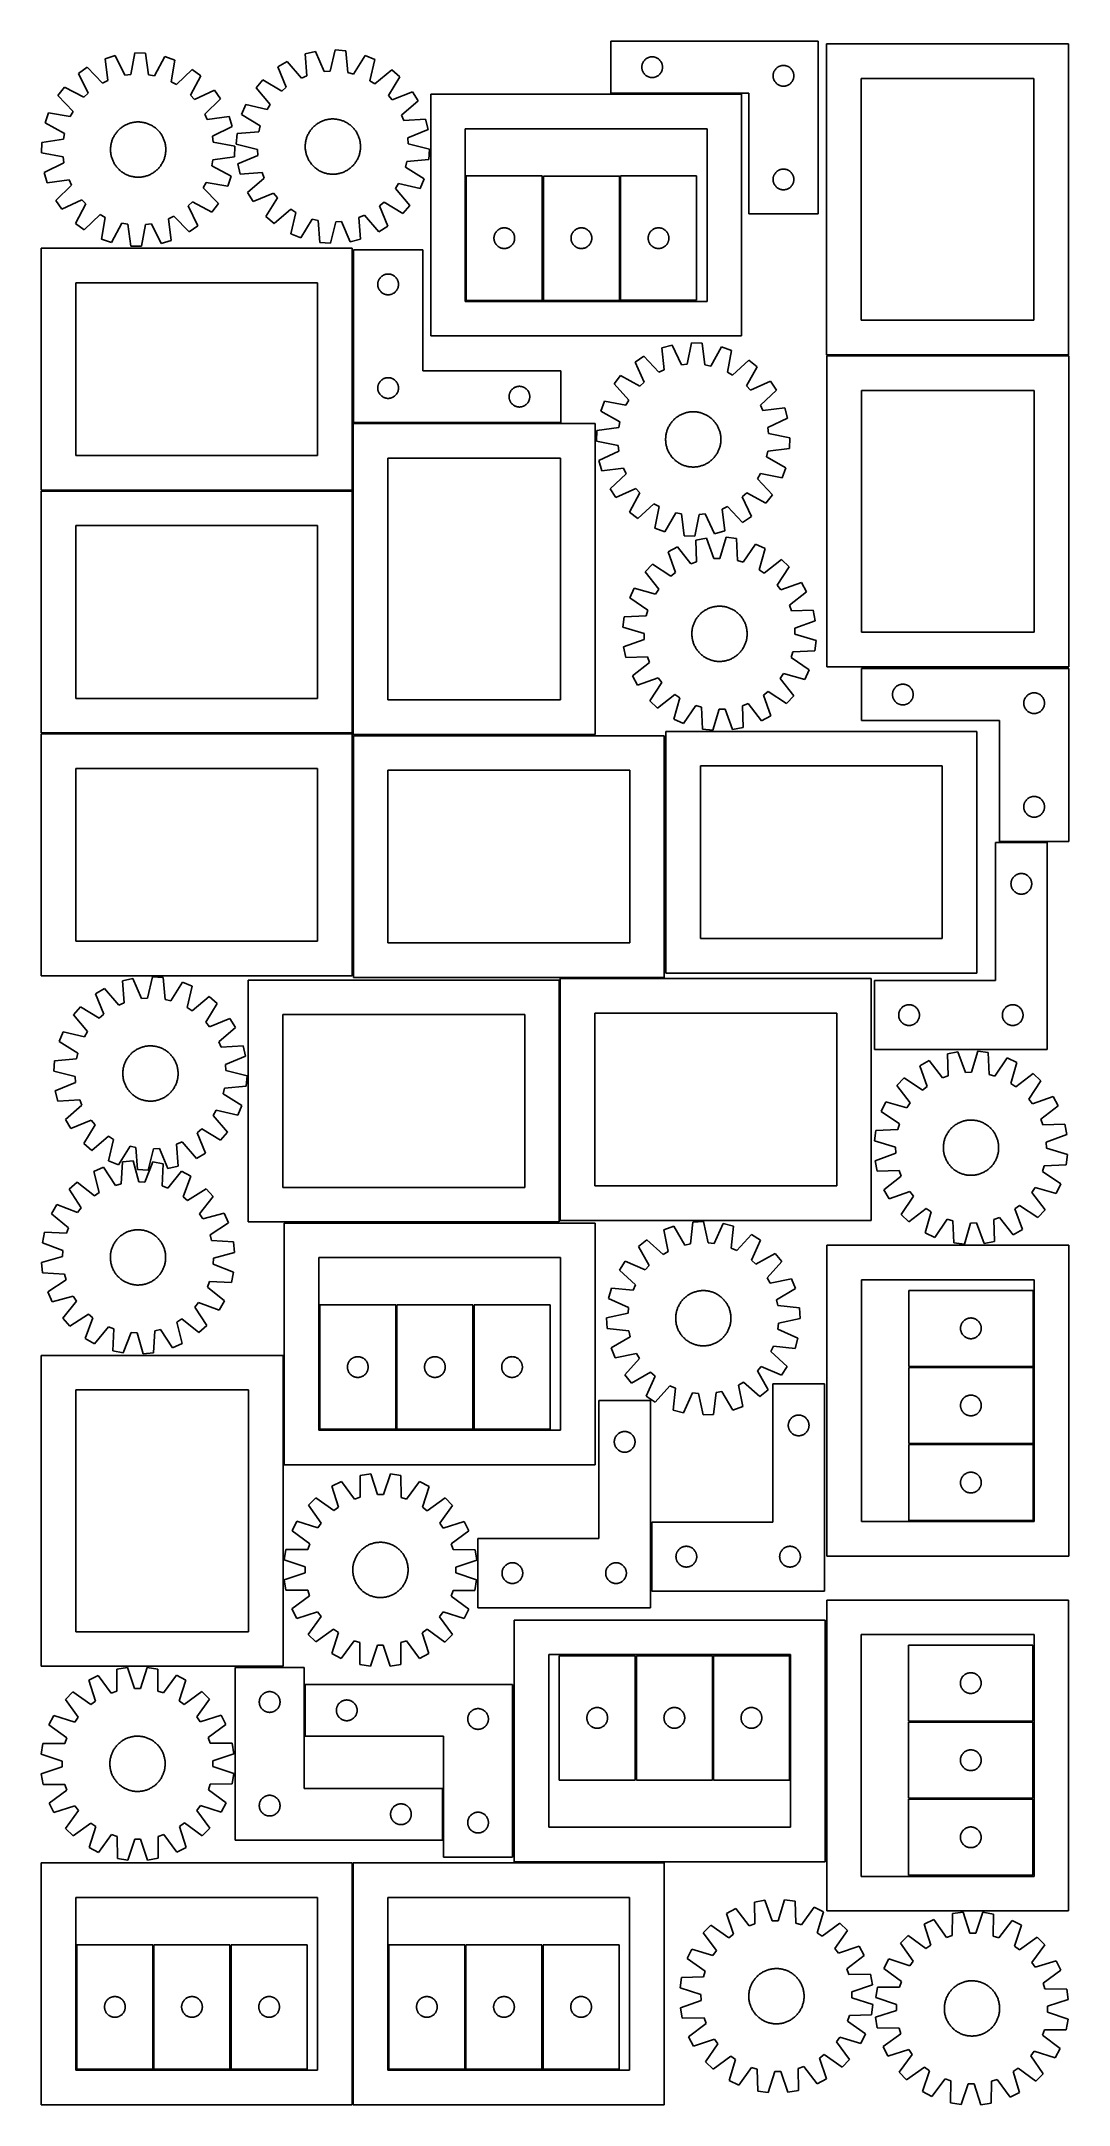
# Model space of a CAD drawing. Header units: millimetres. Extents: x 7 to 1493, y 7 to 2993.
import ezdxf

# ---------------------------------------------------------------- set-up
doc = ezdxf.new("R2010")
doc.units = ezdxf.units.MM
doc.layers.add('CUT', color=7, linetype='CONTINUOUS', true_color=0x000000)

msp = doc.modelspace()

# ---------------------------------------------------------------- linework, layer by layer
at = {"layer": 'CUT'}
for p, q in [((1130.644863, 2993.359411), (830.644863, 2993.359411)), ((830.644863, 2993.359411), (830.644863, 2918.359411)), ((1130.644863, 2743.359411), (1130.644863, 2993.359411)), ((1143.104121, 2989.535889), (1143.104121, 2539.535889)), ((1493.104121, 2989.535889), (1143.104121, 2989.535889)), ((1493.104121, 2539.535889), (1493.104121, 2989.535889)), ((113.555645, 2972.593218), (98.831504, 2968.128891)), ((98.831504, 2968.128891), (103.005655, 2936.639985)), ((127.57149, 2944.088291), (113.555645, 2972.593218)), ((141.825886, 2976.499537), (136.065132, 2945.261924)), ((157.208929, 2976.195354), (141.825886, 2976.499537)), ((161.730283, 2944.754423), (157.208929, 2976.195354)), ((185.302644, 2971.174499), (170.170889, 2943.245935)), ((199.83879, 2966.131582), (185.302644, 2971.174499)), ((194.423071, 2934.832305), (199.83879, 2966.131582)), ((362.234321, 2964.22245), (349.103353, 2956.203209)), ((382.960012, 2940.151296), (362.234321, 2964.22245)), ((403.583721, 2978.672769), (388.617346, 2975.103709)), ((388.617346, 2975.103709), (390.886651, 2943.420512)), ((415.856628, 2949.37515), (403.583721, 2978.672769)), ((432.037963, 2980.868658), (424.405553, 2950.034893)), ((447.374731, 2979.638172), (432.037963, 2980.868658)), ((449.993497, 2947.981943), (447.374731, 2979.638172)), ((475.11489, 2972.933742), (458.327879, 2945.967633)), ((489.320782, 2967.024158), (475.11489, 2972.933742)), ((482.029064, 2936.108052), (489.320782, 2967.024158)), ((875.664751, 2956.631592), (875.724364, 2957.401726)), ((875.724364, 2957.401726), (875.823544, 2958.167769)), ((875.823544, 2958.167769), (875.962027, 2958.927692)), ((875.962027, 2958.927692), (876.139447, 2959.679477)), ((876.139447, 2959.679477), (876.355332, 2960.421133)), ((876.355332, 2960.421133), (876.60911, 2961.150692)), ((876.60911, 2961.150692), (876.900109, 2961.866219)), ((876.900109, 2961.866219), (877.227556, 2962.565817)), ((877.227556, 2962.565817), (877.590584, 2963.247632)), ((877.590584, 2963.247632), (877.988229, 2963.909853)), ((877.988229, 2963.909853), (878.419437, 2964.550727)), ((878.419437, 2964.550727), (878.883065, 2965.168553)), ((878.883065, 2965.168553), (879.377884, 2965.761692)), ((879.377884, 2965.761692), (879.90258, 2966.328573)), ((879.90258, 2966.328573), (880.455762, 2966.867691)), ((880.455762, 2966.867691), (881.035965, 2967.377617)), ((881.035965, 2967.377617), (881.641648, 2967.856999)), ((881.641648, 2967.856999), (882.271207, 2968.304566)), ((882.271207, 2968.304566), (882.92297, 2968.71913)), ((882.92297, 2968.71913), (883.595211, 2969.099593)), ((883.595211, 2969.099593), (884.286147, 2969.444945)), ((884.286147, 2969.444945), (884.993944, 2969.75427)), ((884.993944, 2969.75427), (885.716727, 2970.026749)), ((885.716727, 2970.026749), (886.452578, 2970.261659)), ((886.452578, 2970.261659), (887.199546, 2970.458376)), ((887.199546, 2970.458376), (887.955651, 2970.61638)), ((887.955651, 2970.61638), (888.718887, 2970.735251)), ((888.718887, 2970.735251), (889.487231, 2970.814673)), ((889.487231, 2970.814673), (890.258644, 2970.854438)), ((890.258644, 2970.854438), (891.031081, 2970.854438)), ((891.031081, 2970.854438), (891.802494, 2970.814673)), ((891.802494, 2970.814673), (892.570838, 2970.735251)), ((892.570838, 2970.735251), (893.334074, 2970.61638)), ((893.334074, 2970.61638), (894.090179, 2970.458376)), ((894.090179, 2970.458376), (894.837147, 2970.261659)), ((894.837147, 2970.261659), (895.572998, 2970.026749)), ((895.572998, 2970.026749), (896.295781, 2969.75427)), ((896.295781, 2969.75427), (897.003578, 2969.444945)), ((897.003578, 2969.444945), (897.694514, 2969.099593)), ((897.694514, 2969.099593), (898.366755, 2968.71913)), ((898.366755, 2968.71913), (899.018518, 2968.304566)), ((899.018518, 2968.304566), (899.648077, 2967.856999)), ((899.648077, 2967.856999), (900.25376, 2967.377617)), ((900.25376, 2967.377617), (900.833963, 2966.867691)), ((900.833963, 2966.867691), (901.387145, 2966.328573)), ((901.387145, 2966.328573), (901.911841, 2965.761692)), ((901.911841, 2965.761692), (902.40666, 2965.168553)), ((902.40666, 2965.168553), (902.870288, 2964.550727)), ((902.870288, 2964.550727), (903.301496, 2963.909853)), ((903.301496, 2963.909853), (903.699141, 2963.247632)), ((903.699141, 2963.247632), (904.062169, 2962.565817)), ((904.062169, 2962.565817), (904.389616, 2961.866219)), ((904.389616, 2961.866219), (904.680615, 2961.150692)), ((904.680615, 2961.150692), (904.934393, 2960.421133)), ((904.934393, 2960.421133), (905.150278, 2959.679477)), ((905.150278, 2959.679477), (905.327698, 2958.927692)), ((905.327698, 2958.927692), (905.466181, 2958.167769)), ((905.466181, 2958.167769), (905.565361, 2957.401726)), ((905.565361, 2957.401726), (905.624974, 2956.631592)), ((1074.286147, 2956.944945), (1074.993944, 2957.25427)), ((1074.993944, 2957.25427), (1075.716727, 2957.526749)), ((1075.716727, 2957.526749), (1076.452578, 2957.761659)), ((1076.452578, 2957.761659), (1077.199546, 2957.958376)), ((1077.199546, 2957.958376), (1077.955651, 2958.11638)), ((1077.955651, 2958.11638), (1078.718887, 2958.235251)), ((1078.718887, 2958.235251), (1079.487231, 2958.314673)), ((1079.487231, 2958.314673), (1080.258644, 2958.354438)), ((1080.258644, 2958.354438), (1081.031081, 2958.354438)), ((1081.031081, 2958.354438), (1081.802494, 2958.314673)), ((1081.802494, 2958.314673), (1082.570838, 2958.235251)), ((1082.570838, 2958.235251), (1083.334074, 2958.11638)), ((1083.334074, 2958.11638), (1084.090179, 2957.958376)), ((1084.090179, 2957.958376), (1084.837147, 2957.761659)), ((1084.837147, 2957.761659), (1085.572998, 2957.526749)), ((1085.572998, 2957.526749), (1086.295781, 2957.25427)), ((1086.295781, 2957.25427), (1087.003578, 2956.944945)), ((73.152027, 2955.677777), (60.528089, 2946.88194)), ((60.528089, 2946.88194), (74.22855, 2918.224094)), ((95.290394, 2932.899114), (73.152027, 2955.677777)), ((103.005655, 2936.639985), (95.290394, 2932.899114)), ((136.065132, 2945.261924), (127.57149, 2944.088291)), ((170.170889, 2943.245935), (161.730283, 2944.754423)), ((201.984416, 2930.789357), (194.423071, 2934.832305)), ((225.005972, 2952.67503), (201.984416, 2930.789357)), ((222.449658, 2915.293183), (237.272321, 2943.387015)), ((237.272321, 2943.387015), (225.005972, 2952.67503)), ((327.374099, 2937.701713), (317.363889, 2926.017269)), ((354.523798, 2921.213276), (327.374099, 2937.701713)), ((349.103353, 2956.203209), (361.052236, 2926.771951)), ((390.886651, 2943.420512), (382.960012, 2940.151296)), ((424.405553, 2950.034893), (415.856628, 2949.37515)), ((458.327879, 2945.967633), (449.993497, 2947.981943)), ((489.333077, 2931.616864), (482.029064, 2936.108052)), ((513.631458, 2952.075685), (489.333077, 2931.616864)), ((508.827465, 2914.915776), (525.315903, 2942.065475)), ((525.315903, 2942.065475), (513.631458, 2952.075685)), ((875.644863, 2955.859411), (875.664751, 2956.631592)), ((875.664751, 2955.087229), (875.644863, 2955.859411)), ((875.724364, 2954.317096), (875.664751, 2955.087229)), ((875.823544, 2953.551052), (875.724364, 2954.317096)), ((875.962027, 2952.79113), (875.823544, 2953.551052)), ((876.139447, 2952.039344), (875.962027, 2952.79113)), ((876.355332, 2951.297688), (876.139447, 2952.039344)), ((876.60911, 2950.568129), (876.355332, 2951.297688)), ((876.900109, 2949.852602), (876.60911, 2950.568129)), ((877.227556, 2949.153004), (876.900109, 2949.852602)), ((877.590584, 2948.47119), (877.227556, 2949.153004)), ((877.988229, 2947.808968), (877.590584, 2948.47119)), ((878.419437, 2947.168094), (877.988229, 2947.808968)), ((878.883065, 2946.550268), (878.419437, 2947.168094)), ((879.377884, 2945.957129), (878.883065, 2946.550268)), ((879.90258, 2945.390248), (879.377884, 2945.957129)), ((880.455762, 2944.85113), (879.90258, 2945.390248)), ((881.035965, 2944.341204), (880.455762, 2944.85113)), ((881.641648, 2943.861822), (881.035965, 2944.341204)), ((882.271207, 2943.414255), (881.641648, 2943.861822)), ((882.92297, 2942.999691), (882.271207, 2943.414255)), ((883.595211, 2942.619229), (882.92297, 2942.999691)), ((884.286147, 2942.273877), (883.595211, 2942.619229)), ((884.993944, 2941.964551), (884.286147, 2942.273877)), ((885.716727, 2941.692072), (884.993944, 2941.964551)), ((886.452578, 2941.457162), (885.716727, 2941.692072)), ((887.199546, 2941.260445), (886.452578, 2941.457162)), ((887.955651, 2941.102441), (887.199546, 2941.260445)), ((888.718887, 2940.98357), (887.955651, 2941.102441)), ((889.487231, 2940.904148), (888.718887, 2940.98357)), ((890.258644, 2940.864384), (889.487231, 2940.904148)), ((891.031081, 2940.864384), (890.258644, 2940.864384)), ((891.802494, 2940.904148), (891.031081, 2940.864384)), ((892.570838, 2940.98357), (891.802494, 2940.904148)), ((893.334074, 2941.102441), (892.570838, 2940.98357)), ((894.090179, 2941.260445), (893.334074, 2941.102441)), ((894.837147, 2941.457162), (894.090179, 2941.260445)), ((895.572998, 2941.692072), (894.837147, 2941.457162)), ((896.295781, 2941.964551), (895.572998, 2941.692072)), ((897.003578, 2942.273877), (896.295781, 2941.964551)), ((897.694514, 2942.619229), (897.003578, 2942.273877)), ((898.366755, 2942.999691), (897.694514, 2942.619229)), ((899.018518, 2943.414255), (898.366755, 2942.999691)), ((899.648077, 2943.861822), (899.018518, 2943.414255)), ((900.25376, 2944.341204), (899.648077, 2943.861822)), ((900.833963, 2944.85113), (900.25376, 2944.341204)), ((901.387145, 2945.390248), (900.833963, 2944.85113)), ((901.911841, 2945.957129), (901.387145, 2945.390248)), ((902.40666, 2946.550268), (901.911841, 2945.957129)), ((902.870288, 2947.168094), (902.40666, 2946.550268)), ((903.301496, 2947.808968), (902.870288, 2947.168094)), ((903.699141, 2948.47119), (903.301496, 2947.808968)), ((904.062169, 2949.153004), (903.699141, 2948.47119)), ((904.389616, 2949.852602), (904.062169, 2949.153004)), ((904.680615, 2950.568129), (904.389616, 2949.852602)), ((904.934393, 2951.297688), (904.680615, 2950.568129)), ((905.150278, 2952.039344), (904.934393, 2951.297688)), ((905.327698, 2952.79113), (905.150278, 2952.039344)), ((905.466181, 2953.551052), (905.327698, 2952.79113)), ((905.565361, 2954.317096), (905.466181, 2953.551052)), ((905.624974, 2955.087229), (905.565361, 2954.317096)), ((905.624974, 2956.631592), (905.644863, 2955.859411)), ((905.644863, 2955.859411), (905.624974, 2955.087229)), ((1065.644863, 2943.359411), (1065.664751, 2944.131592)), ((1065.664751, 2942.587229), (1065.644863, 2943.359411)), ((1065.664751, 2944.131592), (1065.724364, 2944.901726)), ((1065.724364, 2941.817096), (1065.664751, 2942.587229)), ((1065.724364, 2944.901726), (1065.823544, 2945.667769)), ((1065.823544, 2941.051052), (1065.724364, 2941.817096)), ((1065.823544, 2945.667769), (1065.962027, 2946.427692)), ((1065.962027, 2940.29113), (1065.823544, 2941.051052)), ((1065.962027, 2946.427692), (1066.139447, 2947.179477)), ((1066.139447, 2939.539344), (1065.962027, 2940.29113)), ((1066.139447, 2947.179477), (1066.355332, 2947.921133)), ((1066.355332, 2938.797688), (1066.139447, 2939.539344)), ((1066.355332, 2947.921133), (1066.60911, 2948.650692)), ((1066.60911, 2938.068129), (1066.355332, 2938.797688)), ((1066.60911, 2948.650692), (1066.900109, 2949.366219)), ((1066.900109, 2937.352602), (1066.60911, 2938.068129)), ((1066.900109, 2949.366219), (1067.227556, 2950.065817)), ((1067.227556, 2936.653004), (1066.900109, 2937.352602)), ((1067.227556, 2950.065817), (1067.590584, 2950.747632)), ((1067.590584, 2935.97119), (1067.227556, 2936.653004)), ((1067.590584, 2950.747632), (1067.988229, 2951.409853)), ((1067.988229, 2935.308968), (1067.590584, 2935.97119)), ((1067.988229, 2951.409853), (1068.419437, 2952.050727)), ((1068.419437, 2934.668094), (1067.988229, 2935.308968)), ((1068.419437, 2952.050727), (1068.883065, 2952.668553)), ((1068.883065, 2934.050268), (1068.419437, 2934.668094)), ((1068.883065, 2952.668553), (1069.377884, 2953.261692)), ((1069.377884, 2933.457129), (1068.883065, 2934.050268)), ((1069.377884, 2953.261692), (1069.90258, 2953.828573)), ((1069.90258, 2932.890248), (1069.377884, 2933.457129)), ((1069.90258, 2953.828573), (1070.455762, 2954.367691)), ((1070.455762, 2932.35113), (1069.90258, 2932.890248)), ((1070.455762, 2954.367691), (1071.035965, 2954.877617)), ((1071.035965, 2931.841204), (1070.455762, 2932.35113)), ((1071.035965, 2954.877617), (1071.641648, 2955.356999)), ((1071.641648, 2931.361822), (1071.035965, 2931.841204)), ((1071.641648, 2955.356999), (1072.271207, 2955.804566)), ((1072.271207, 2930.914255), (1071.641648, 2931.361822)), ((1072.271207, 2955.804566), (1072.92297, 2956.21913)), ((1072.92297, 2930.499691), (1072.271207, 2930.914255)), ((1072.92297, 2956.21913), (1073.595211, 2956.599593)), ((1073.595211, 2930.119229), (1072.92297, 2930.499691)), ((1073.595211, 2956.599593), (1074.286147, 2956.944945)), ((1074.286147, 2929.773877), (1073.595211, 2930.119229)), ((1074.993944, 2929.464551), (1074.286147, 2929.773877)), ((1075.716727, 2929.192072), (1074.993944, 2929.464551)), ((1076.452578, 2928.957162), (1075.716727, 2929.192072)), ((1077.199546, 2928.760445), (1076.452578, 2928.957162)), ((1077.955651, 2928.602441), (1077.199546, 2928.760445)), ((1078.718887, 2928.48357), (1077.955651, 2928.602441)), ((1079.487231, 2928.404148), (1078.718887, 2928.48357)), ((1080.258644, 2928.364384), (1079.487231, 2928.404148)), ((1081.031081, 2928.364384), (1080.258644, 2928.364384)), ((1081.802494, 2928.404148), (1081.031081, 2928.364384)), ((1082.570838, 2928.48357), (1081.802494, 2928.404148)), ((1083.334074, 2928.602441), (1082.570838, 2928.48357)), ((1084.090179, 2928.760445), (1083.334074, 2928.602441)), ((1084.837147, 2928.957162), (1084.090179, 2928.760445)), ((1085.572998, 2929.192072), (1084.837147, 2928.957162)), ((1086.295781, 2929.464551), (1085.572998, 2929.192072)), ((1087.003578, 2929.773877), (1086.295781, 2929.464551)), ((1087.003578, 2956.944945), (1087.694514, 2956.599593)), ((1087.694514, 2930.119229), (1087.003578, 2929.773877)), ((1087.694514, 2956.599593), (1088.366755, 2956.21913)), ((1088.366755, 2930.499691), (1087.694514, 2930.119229)), ((1088.366755, 2956.21913), (1089.018518, 2955.804566)), ((1089.018518, 2930.914255), (1088.366755, 2930.499691)), ((1089.018518, 2955.804566), (1089.648077, 2955.356999)), ((1089.648077, 2931.361822), (1089.018518, 2930.914255)), ((1089.648077, 2955.356999), (1090.25376, 2954.877617)), ((1090.25376, 2931.841204), (1089.648077, 2931.361822)), ((1090.25376, 2954.877617), (1090.833963, 2954.367691)), ((1090.833963, 2932.35113), (1090.25376, 2931.841204)), ((1090.833963, 2954.367691), (1091.387145, 2953.828573)), ((1091.387145, 2932.890248), (1090.833963, 2932.35113)), ((1091.387145, 2953.828573), (1091.911841, 2953.261692)), ((1091.911841, 2933.457129), (1091.387145, 2932.890248)), ((1091.911841, 2953.261692), (1092.40666, 2952.668553)), ((1092.40666, 2934.050268), (1091.911841, 2933.457129)), ((1092.40666, 2952.668553), (1092.870288, 2952.050727)), ((1092.870288, 2934.668094), (1092.40666, 2934.050268)), ((1092.870288, 2952.050727), (1093.301496, 2951.409853)), ((1093.301496, 2935.308968), (1092.870288, 2934.668094)), ((1093.301496, 2951.409853), (1093.699141, 2950.747632)), ((1093.699141, 2935.97119), (1093.301496, 2935.308968)), ((1093.699141, 2950.747632), (1094.062169, 2950.065817)), ((1094.062169, 2936.653004), (1093.699141, 2935.97119)), ((1094.062169, 2950.065817), (1094.389616, 2949.366219)), ((1094.389616, 2937.352602), (1094.062169, 2936.653004)), ((1094.389616, 2949.366219), (1094.680615, 2948.650692)), ((1094.680615, 2938.068129), (1094.389616, 2937.352602)), ((1094.680615, 2948.650692), (1094.934393, 2947.921133)), ((1094.934393, 2938.797688), (1094.680615, 2938.068129)), ((1094.934393, 2947.921133), (1095.150278, 2947.179477)), ((1095.150278, 2939.539344), (1094.934393, 2938.797688)), ((1095.150278, 2947.179477), (1095.327698, 2946.427692)), ((1095.327698, 2940.29113), (1095.150278, 2939.539344)), ((1095.327698, 2946.427692), (1095.466181, 2945.667769)), ((1095.466181, 2941.051052), (1095.327698, 2940.29113)), ((1095.466181, 2945.667769), (1095.565361, 2944.901726)), ((1095.565361, 2941.817096), (1095.466181, 2941.051052)), ((1095.565361, 2944.901726), (1095.624974, 2944.131592)), ((1095.624974, 2942.587229), (1095.565361, 2941.817096)), ((1095.624974, 2944.131592), (1095.644863, 2943.359411)), ((1095.644863, 2943.359411), (1095.624974, 2942.587229)), ((1193.104121, 2939.535889), (1193.104121, 2589.535889)), ((1443.104121, 2939.535889), (1193.104121, 2939.535889)), ((1443.104121, 2589.535889), (1443.104121, 2939.535889)), ((39.953061, 2927.104831), (30.665046, 2914.838482)), ((30.665046, 2914.838482), (52.550719, 2891.816926)), ((68.046893, 2912.282168), (39.953061, 2927.104831)), ((74.22855, 2918.224094), (68.046893, 2912.282168)), ((228.391584, 2909.111526), (222.449658, 2915.293183)), ((257.04943, 2922.811987), (228.391584, 2909.111526)), ((243.066604, 2888.049682), (265.845267, 2910.188049)), ((265.845267, 2910.188049), (257.04943, 2922.811987)), ((302.415416, 2901.706593), (296.505832, 2887.500701)), ((333.331522, 2894.414875), (302.415416, 2901.706593)), ((317.363889, 2926.017269), (337.822711, 2901.718888)), ((337.822711, 2901.718888), (333.331522, 2894.414875)), ((361.052236, 2926.771951), (354.523798, 2921.213276)), ((514.38614, 2908.387338), (508.827465, 2914.915776)), ((543.817398, 2920.336221), (514.38614, 2908.387338)), ((527.765485, 2886.479562), (551.83664, 2907.205253)), ((551.83664, 2907.205253), (543.817398, 2920.336221)), ((1020.097337, 2916.770765), (570.097337, 2916.770765)), ((570.097337, 2916.770765), (570.097337, 2566.770765)), ((830.644863, 2918.359411), (1030.644863, 2918.359411)), ((1020.097337, 2566.770765), (1020.097337, 2916.770765)), ((1030.644863, 2918.359411), (1030.644863, 2743.359411)), ((17.208494, 2889.6713), (12.165577, 2875.135154)), ((12.165577, 2875.135154), (40.094141, 2860.003399)), ((48.507771, 2884.255581), (17.208494, 2889.6713)), ((52.550719, 2891.816926), (48.507771, 2884.255581)), ((120.660752, 2866.903841), (121.625924, 2867.708483)), ((121.625924, 2867.708483), (122.615895, 2868.482411)), ((122.615895, 2868.482411), (123.629687, 2869.224862)), ((123.629687, 2869.224862), (124.6663, 2869.935102)), ((124.6663, 2869.935102), (125.72471, 2870.612431)), ((125.72471, 2870.612431), (126.803873, 2871.25618)), ((126.803873, 2871.25618), (127.902725, 2871.865715)), ((127.902725, 2871.865715), (129.02018, 2872.440433)), ((129.02018, 2872.440433), (130.155136, 2872.979767)), ((130.155136, 2872.979767), (131.306473, 2873.483185)), ((131.306473, 2873.483185), (132.473055, 2873.95019)), ((132.473055, 2873.95019), (133.65373, 2874.380322)), ((133.65373, 2874.380322), (134.847333, 2874.773155)), ((134.847333, 2874.773155), (136.052687, 2875.128303)), ((136.052687, 2875.128303), (137.268601, 2875.445414)), ((137.268601, 2875.445414), (138.493876, 2875.724177)), ((138.493876, 2875.724177), (139.727302, 2875.964314)), ((139.727302, 2875.964314), (140.967663, 2876.165591)), ((140.967663, 2876.165591), (142.213734, 2876.327807)), ((142.213734, 2876.327807), (143.464285, 2876.450804)), ((143.464285, 2876.450804), (144.718083, 2876.534458)), ((144.718083, 2876.534458), (145.973889, 2876.578689)), ((145.973889, 2876.578689), (147.230466, 2876.583453)), ((147.230466, 2876.583453), (148.486572, 2876.548743)), ((148.486572, 2876.548743), (149.740968, 2876.474596)), ((149.740968, 2876.474596), (150.992415, 2876.361084)), ((150.992415, 2876.361084), (152.23968, 2876.208319)), ((152.23968, 2876.208319), (153.481531, 2876.016452)), ((153.481531, 2876.016452), (154.716743, 2875.785671)), ((154.716743, 2875.785671), (155.944096, 2875.516206)), ((155.944096, 2875.516206), (157.162379, 2875.208322)), ((157.162379, 2875.208322), (158.37039, 2874.862323)), ((158.37039, 2874.862323), (159.566937, 2874.478549)), ((159.566937, 2874.478549), (160.750839, 2874.057381)), ((160.750839, 2874.057381), (161.920928, 2873.599233)), ((161.920928, 2873.599233), (163.076048, 2873.104558)), ((163.076048, 2873.104558), (164.215061, 2872.573843)), ((164.215061, 2872.573843), (165.336841, 2872.007614)), ((165.336841, 2872.007614), (166.440282, 2871.406427)), ((166.440282, 2871.406427), (167.524295, 2870.770878)), ((167.524295, 2870.770878), (168.587809, 2870.101592)), ((168.587809, 2870.101592), (169.629777, 2869.399231)), ((169.629777, 2869.399231), (170.649168, 2868.664488)), ((170.649168, 2868.664488), (171.644978, 2867.898087)), ((171.644978, 2867.898087), (172.616222, 2867.100785)), ((246.807475, 2880.334421), (243.066604, 2888.049682)), ((278.296381, 2884.508572), (246.807475, 2880.334421)), ((254.255781, 2855.768586), (282.760708, 2869.784431)), ((282.760708, 2869.784431), (278.296381, 2884.508572)), ((296.505832, 2887.500701), (323.471941, 2870.71369)), ((323.471941, 2870.71369), (321.457631, 2862.379308)), ((397.946706, 2866.697434), (398.771714, 2867.645257)), ((398.771714, 2867.645257), (399.626087, 2868.566699)), ((399.626087, 2868.566699), (400.508981, 2869.460849)), ((400.508981, 2869.460849), (401.419525, 2870.326826)), ((401.419525, 2870.326826), (402.356821, 2871.163774)), ((402.356821, 2871.163774), (403.319944, 2871.970869)), ((403.319944, 2871.970869), (404.307943, 2872.747312)), ((404.307943, 2872.747312), (405.319843, 2873.492339)), ((405.319843, 2873.492339), (406.354646, 2874.205214)), ((406.354646, 2874.205214), (407.41133, 2874.885233)), ((407.41133, 2874.885233), (408.488852, 2875.531725)), ((408.488852, 2875.531725), (409.58615, 2876.144052)), ((409.58615, 2876.144052), (410.70214, 2876.72161)), ((410.70214, 2876.72161), (411.835721, 2877.263829)), ((411.835721, 2877.263829), (412.985773, 2877.770174)), ((412.985773, 2877.770174), (414.151164, 2878.240145)), ((414.151164, 2878.240145), (415.330741, 2878.673279)), ((415.330741, 2878.673279), (416.523341, 2879.069147)), ((416.523341, 2879.069147), (417.727787, 2879.427359)), ((417.727787, 2879.427359), (418.942891, 2879.747562)), ((418.942891, 2879.747562), (420.167453, 2880.02944)), ((420.167453, 2880.02944), (421.400264, 2880.272714)), ((421.400264, 2880.272714), (422.640109, 2880.477145)), ((422.640109, 2880.477145), (423.885763, 2880.64253)), ((423.885763, 2880.64253), (425.135998, 2880.768707)), ((425.135998, 2880.768707), (426.389579, 2880.855551)), ((426.389579, 2880.855551), (427.645269, 2880.902976)), ((427.645269, 2880.902976), (428.901829, 2880.910935)), ((428.901829, 2880.910935), (430.158019, 2880.879421)), ((430.158019, 2880.879421), (431.412599, 2880.808465)), ((431.412599, 2880.808465), (432.664332, 2880.698136)), ((432.664332, 2880.698136), (433.911981, 2880.548544)), ((433.911981, 2880.548544), (435.154316, 2880.359836)), ((435.154316, 2880.359836), (436.390111, 2880.132198)), ((436.390111, 2880.132198), (437.618145, 2879.865856)), ((437.618145, 2879.865856), (438.837208, 2879.561071)), ((438.837208, 2879.561071), (440.046095, 2879.218145)), ((440.046095, 2879.218145), (441.243614, 2878.837417)), ((441.243614, 2878.837417), (442.428584, 2878.419261)), ((442.428584, 2878.419261), (443.599834, 2877.964091)), ((443.599834, 2877.964091), (444.756209, 2877.472355)), ((444.756209, 2877.472355), (445.896567, 2876.94454)), ((445.896567, 2876.94454), (447.019784, 2876.381165)), ((447.019784, 2876.381165), (448.124751, 2875.782788)), ((448.124751, 2875.782788), (449.210377, 2875.149997)), ((449.210377, 2875.149997), (450.27559, 2874.483419)), ((450.27559, 2874.483419), (451.319341, 2873.78371)), ((451.319341, 2873.78371), (452.340597, 2873.051562)), ((452.340597, 2873.051562), (453.338353, 2872.287697)), ((453.338353, 2872.287697), (454.311623, 2871.492868)), ((454.311623, 2871.492868), (455.259446, 2870.66786)), ((455.259446, 2870.66786), (456.180888, 2869.813488)), ((456.180888, 2869.813488), (457.075038, 2868.930593)), ((457.075038, 2868.930593), (457.941015, 2868.020049)), ((457.941015, 2868.020049), (458.777963, 2867.082753)), ((531.034701, 2878.552924), (527.765485, 2886.479562)), ((562.717898, 2880.822228), (531.034701, 2878.552924)), ((566.286958, 2865.855854), (562.717898, 2880.822228)), ((7.144722, 2847.041439), (6.840539, 2831.658396)), ((38.585653, 2851.562793), (7.144722, 2847.041439)), ((40.094141, 2860.003399), (38.585653, 2851.562793)), ((106.756623, 2837.062976), (106.791333, 2838.319082)), ((106.791333, 2838.319082), (106.86548, 2839.573478)), ((106.86548, 2839.573478), (106.978992, 2840.824925)), ((106.978992, 2840.824925), (107.131757, 2842.07219)), ((107.131757, 2842.07219), (107.323624, 2843.314041)), ((107.323624, 2843.314041), (107.554405, 2844.549253)), ((107.554405, 2844.549253), (107.82387, 2845.776606)), ((107.82387, 2845.776606), (108.131754, 2846.994889)), ((108.131754, 2846.994889), (108.477753, 2848.2029)), ((108.477753, 2848.2029), (108.861527, 2849.399447)), ((108.861527, 2849.399447), (109.282695, 2850.583349)), ((109.282695, 2850.583349), (109.740843, 2851.753438)), ((109.740843, 2851.753438), (110.235518, 2852.908558)), ((110.235518, 2852.908558), (110.766233, 2854.047571)), ((110.766233, 2854.047571), (111.332462, 2855.169351)), ((111.332462, 2855.169351), (111.933649, 2856.272792)), ((111.933649, 2856.272792), (112.569198, 2857.356805)), ((112.569198, 2857.356805), (113.238484, 2858.420319)), ((113.238484, 2858.420319), (113.940845, 2859.462287)), ((113.940845, 2859.462287), (114.675588, 2860.481678)), ((114.675588, 2860.481678), (115.441989, 2861.477487)), ((115.441989, 2861.477487), (116.239291, 2862.448732)), ((116.239291, 2862.448732), (117.066707, 2863.394454)), ((117.066707, 2863.394454), (117.92342, 2864.31372)), ((117.92342, 2864.31372), (118.808586, 2865.205621)), ((118.808586, 2865.205621), (119.72133, 2866.069279)), ((119.72133, 2866.069279), (120.660752, 2866.903841)), ((172.616222, 2867.100785), (173.561944, 2866.273369)), ((173.561944, 2866.273369), (174.48121, 2865.416656)), ((174.48121, 2865.416656), (175.373111, 2864.53149)), ((175.373111, 2864.53149), (176.236769, 2863.618746)), ((176.236769, 2863.618746), (177.071331, 2862.679324)), ((177.071331, 2862.679324), (177.875973, 2861.714152)), ((177.875973, 2861.714152), (178.649901, 2860.724181)), ((178.649901, 2860.724181), (179.392352, 2859.710389)), ((179.392352, 2859.710389), (180.102592, 2858.673776)), ((180.102592, 2858.673776), (180.779921, 2857.615366)), ((180.779921, 2857.615366), (181.42367, 2856.536203)), ((181.42367, 2856.536203), (182.033205, 2855.437351)), ((182.033205, 2855.437351), (182.607923, 2854.319896)), ((182.607923, 2854.319896), (183.147257, 2853.18494)), ((183.147257, 2853.18494), (183.650675, 2852.033603)), ((183.650675, 2852.033603), (184.11768, 2850.867021)), ((184.11768, 2850.867021), (184.547812, 2849.686346)), ((184.547812, 2849.686346), (184.940645, 2848.492743)), ((184.940645, 2848.492743), (185.295793, 2847.287389)), ((185.295793, 2847.287389), (185.612904, 2846.071475)), ((185.612904, 2846.071475), (185.891667, 2844.8462)), ((185.891667, 2844.8462), (186.131804, 2843.612774)), ((186.131804, 2843.612774), (186.333081, 2842.372413)), ((186.333081, 2842.372413), (186.495297, 2841.126342)), ((186.495297, 2841.126342), (186.618294, 2839.875791)), ((186.618294, 2839.875791), (186.701948, 2838.621993)), ((186.701948, 2838.621993), (186.746179, 2837.366187)), ((255.429414, 2847.274944), (254.255781, 2855.768586)), ((286.667027, 2841.51419), (255.429414, 2847.274944)), ((286.362844, 2826.131147), (286.667027, 2841.51419)), ((289.801402, 2859.760542), (288.570916, 2844.423774)), ((288.570916, 2844.423774), (319.404681, 2836.791364)), ((321.457631, 2862.379308), (289.801402, 2859.760542)), ((388.528639, 2841.28764), (388.560153, 2842.54383)), ((388.536598, 2840.03108), (388.528639, 2841.28764)), ((388.584023, 2838.775389), (388.536598, 2840.03108)), ((388.560153, 2842.54383), (388.63111, 2843.79841)), ((388.670867, 2837.521809), (388.584023, 2838.775389)), ((388.63111, 2843.79841), (388.741438, 2845.050143)), ((388.797044, 2836.271574), (388.670867, 2837.521809)), ((388.741438, 2845.050143), (388.89103, 2846.297792)), ((388.89103, 2846.297792), (389.079738, 2847.540127)), ((389.079738, 2847.540127), (389.307376, 2848.775922)), ((389.307376, 2848.775922), (389.573718, 2850.003956)), ((389.573718, 2850.003956), (389.878503, 2851.223019)), ((389.878503, 2851.223019), (390.221429, 2852.431906)), ((390.221429, 2852.431906), (390.602157, 2853.629425)), ((390.602157, 2853.629425), (391.020313, 2854.814395)), ((391.020313, 2854.814395), (391.475483, 2855.985645)), ((391.475483, 2855.985645), (391.967219, 2857.14202)), ((391.967219, 2857.14202), (392.495034, 2858.282378)), ((392.495034, 2858.282378), (393.058409, 2859.405595)), ((393.058409, 2859.405595), (393.656787, 2860.510562)), ((393.656787, 2860.510562), (394.289577, 2861.596187)), ((394.289577, 2861.596187), (394.956155, 2862.661401)), ((394.956155, 2862.661401), (395.655864, 2863.705151)), ((395.655864, 2863.705151), (396.388012, 2864.726408)), ((396.388012, 2864.726408), (397.151878, 2865.724164)), ((397.151878, 2865.724164), (397.946706, 2866.697434)), ((458.777963, 2867.082753), (459.585058, 2866.11963)), ((459.585058, 2866.11963), (460.361501, 2865.131631)), ((460.361501, 2865.131631), (461.106528, 2864.119731)), ((461.106528, 2864.119731), (461.819403, 2863.084928)), ((461.819403, 2863.084928), (462.499422, 2862.028244)), ((462.499422, 2862.028244), (463.145914, 2860.950722)), ((463.145914, 2860.950722), (463.758241, 2859.853424)), ((463.758241, 2859.853424), (464.335799, 2858.737434)), ((464.335799, 2858.737434), (464.878018, 2857.603854)), ((464.878018, 2857.603854), (465.384363, 2856.453801)), ((465.384363, 2856.453801), (465.854334, 2855.288411)), ((465.854334, 2855.288411), (466.287468, 2854.108833)), ((466.287468, 2854.108833), (466.683336, 2852.916233)), ((466.683336, 2852.916233), (467.041548, 2851.711787)), ((467.041548, 2851.711787), (467.361752, 2850.496683)), ((467.361752, 2850.496683), (467.643629, 2849.272122)), ((467.643629, 2849.272122), (467.886904, 2848.03931)), ((467.886904, 2848.03931), (468.091334, 2846.799465)), ((468.091334, 2846.799465), (468.25672, 2845.553811)), ((468.25672, 2845.553811), (468.382896, 2844.303577)), ((468.422654, 2838.026975), (468.312325, 2836.775242)), ((468.382896, 2844.303577), (468.46974, 2843.049996)), ((468.49361, 2839.281555), (468.422654, 2838.026975)), ((468.46974, 2843.049996), (468.517165, 2841.794306)), ((468.525124, 2840.537745), (468.49361, 2839.281555)), ((468.517165, 2841.794306), (468.525124, 2840.537745)), ((536.989339, 2853.582946), (566.286958, 2865.855854)), ((537.649082, 2845.034021), (536.989339, 2853.582946)), ((568.482847, 2837.401611), (537.649082, 2845.034021)), ((970.097337, 2866.770765), (620.097337, 2866.770765)), ((620.097337, 2866.770765), (620.097337, 2616.770765)), ((970.097337, 2616.770765), (970.097337, 2866.770765)), ((6.840539, 2831.658396), (38.078152, 2825.897642)), ((39.251785, 2817.404), (10.746858, 2803.388155)), ((38.078152, 2825.897642), (39.251785, 2817.404)), ((106.761387, 2835.806399), (106.756623, 2837.062976)), ((106.805618, 2834.550593), (106.761387, 2835.806399)), ((106.889272, 2833.296795), (106.805618, 2834.550593)), ((107.012269, 2832.046244), (106.889272, 2833.296795)), ((107.174485, 2830.800173), (107.012269, 2832.046244)), ((107.375762, 2829.559812), (107.174485, 2830.800173)), ((107.615899, 2828.326386), (107.375762, 2829.559812)), ((107.894662, 2827.101111), (107.615899, 2828.326386)), ((108.211773, 2825.885197), (107.894662, 2827.101111)), ((108.566921, 2824.679843), (108.211773, 2825.885197)), ((108.959754, 2823.48624), (108.566921, 2824.679843)), ((109.389886, 2822.305565), (108.959754, 2823.48624)), ((109.856891, 2821.138983), (109.389886, 2822.305565)), ((110.360309, 2819.987646), (109.856891, 2821.138983)), ((110.899643, 2818.85269), (110.360309, 2819.987646)), ((111.474361, 2817.735235), (110.899643, 2818.85269)), ((112.083896, 2816.636383), (111.474361, 2817.735235)), ((112.727645, 2815.55722), (112.083896, 2816.636383)), ((113.404974, 2814.498809), (112.727645, 2815.55722)), ((114.115214, 2813.462197), (113.404974, 2814.498809)), ((114.857665, 2812.448405), (114.115214, 2813.462197)), ((115.631593, 2811.458434), (114.857665, 2812.448405)), ((116.436235, 2810.493262), (115.631593, 2811.458434)), ((117.270797, 2809.55384), (116.436235, 2810.493262)), ((118.134455, 2808.641096), (117.270797, 2809.55384)), ((119.026356, 2807.75593), (118.134455, 2808.641096)), ((119.945622, 2806.899217), (119.026356, 2807.75593)), ((174.69898, 2807.966965), (173.786236, 2807.103307)), ((175.584146, 2808.858866), (174.69898, 2807.966965)), ((176.440859, 2809.778132), (175.584146, 2808.858866)), ((177.268275, 2810.723854), (176.440859, 2809.778132)), ((178.065577, 2811.695098), (177.268275, 2810.723854)), ((178.831978, 2812.690908), (178.065577, 2811.695098)), ((179.566721, 2813.710299), (178.831978, 2812.690908)), ((180.269082, 2814.752267), (179.566721, 2813.710299)), ((180.938368, 2815.815781), (180.269082, 2814.752267)), ((181.573917, 2816.899794), (180.938368, 2815.815781)), ((182.175104, 2818.003235), (181.573917, 2816.899794)), ((182.741333, 2819.125015), (182.175104, 2818.003235)), ((183.272048, 2820.264028), (182.741333, 2819.125015)), ((183.766723, 2821.419148), (183.272048, 2820.264028)), ((184.224871, 2822.589237), (183.766723, 2821.419148)), ((184.646039, 2823.773139), (184.224871, 2822.589237)), ((185.029813, 2824.969686), (184.646039, 2823.773139)), ((185.375812, 2826.177697), (185.029813, 2824.969686)), ((185.683696, 2827.39598), (185.375812, 2826.177697)), ((185.953161, 2828.623333), (185.683696, 2827.39598)), ((186.183942, 2829.858545), (185.953161, 2828.623333)), ((186.375809, 2831.100396), (186.183942, 2829.858545)), ((186.528574, 2832.347661), (186.375809, 2831.100396)), ((186.642086, 2833.599108), (186.528574, 2832.347661)), ((186.716233, 2834.853504), (186.642086, 2833.599108)), ((186.750943, 2836.10961), (186.716233, 2834.853504)), ((186.746179, 2837.366187), (186.750943, 2836.10961)), ((253.413425, 2813.169187), (254.921914, 2821.609793)), ((281.341989, 2798.037432), (253.413425, 2813.169187)), ((254.921914, 2821.609793), (286.362844, 2826.131147)), ((320.064424, 2828.242439), (290.766805, 2815.969532)), ((290.766805, 2815.969532), (294.335865, 2801.003157)), ((319.404681, 2836.791364), (320.064424, 2828.242439)), ((388.962429, 2835.02592), (388.797044, 2836.271574)), ((389.16686, 2833.786075), (388.962429, 2835.02592)), ((389.410134, 2832.553263), (389.16686, 2833.786075)), ((389.692012, 2831.328702), (389.410134, 2832.553263)), ((390.012215, 2830.113598), (389.692012, 2831.328702)), ((390.370427, 2828.909152), (390.012215, 2830.113598)), ((390.766296, 2827.716552), (390.370427, 2828.909152)), ((391.199429, 2826.536974), (390.766296, 2827.716552)), ((391.6694, 2825.371584), (391.199429, 2826.536974)), ((392.175745, 2824.221531), (391.6694, 2825.371584)), ((392.717964, 2823.087951), (392.175745, 2824.221531)), ((393.295522, 2821.971961), (392.717964, 2823.087951)), ((393.90785, 2820.874663), (393.295522, 2821.971961)), ((394.554342, 2819.797141), (393.90785, 2820.874663)), ((395.234361, 2818.740457), (394.554342, 2819.797141)), ((395.947235, 2817.705654), (395.234361, 2818.740457)), ((396.692262, 2816.693754), (395.947235, 2817.705654)), ((397.468706, 2815.705755), (396.692262, 2816.693754)), ((398.2758, 2814.742632), (397.468706, 2815.705755)), ((399.112749, 2813.805336), (398.2758, 2814.742632)), ((399.978725, 2812.894792), (399.112749, 2813.805336)), ((400.872876, 2812.011898), (399.978725, 2812.894792)), ((401.794317, 2811.157525), (400.872876, 2812.011898)), ((402.74214, 2810.332517), (401.794317, 2811.157525)), ((403.71541, 2809.537688), (402.74214, 2810.332517)), ((404.713166, 2808.773823), (403.71541, 2809.537688)), ((405.734423, 2808.041675), (404.713166, 2808.773823)), ((406.778173, 2807.341966), (405.734423, 2808.041675)), ((451.73392, 2808.333046), (450.699117, 2807.620171)), ((452.74582, 2809.078073), (451.73392, 2808.333046)), ((453.733819, 2809.854517), (452.74582, 2809.078073)), ((454.696942, 2810.661611), (453.733819, 2809.854517)), ((455.634238, 2811.498559), (454.696942, 2810.661611)), ((456.544783, 2812.364536), (455.634238, 2811.498559)), ((457.427677, 2813.258687), (456.544783, 2812.364536)), ((458.282049, 2814.180128), (457.427677, 2813.258687)), ((459.107057, 2815.127951), (458.282049, 2814.180128)), ((459.901886, 2816.101221), (459.107057, 2815.127951)), ((460.665751, 2817.098977), (459.901886, 2816.101221)), ((461.3979, 2818.120234), (460.665751, 2817.098977)), ((462.097608, 2819.163984), (461.3979, 2818.120234)), ((462.764186, 2820.229198), (462.097608, 2819.163984)), ((463.396977, 2821.314823), (462.764186, 2820.229198)), ((463.995354, 2822.41979), (463.396977, 2821.314823)), ((464.558729, 2823.543007), (463.995354, 2822.41979)), ((465.086544, 2824.683365), (464.558729, 2823.543007)), ((465.57828, 2825.83974), (465.086544, 2824.683365)), ((466.03345, 2827.01099), (465.57828, 2825.83974)), ((466.451606, 2828.19596), (466.03345, 2827.01099)), ((466.832335, 2829.393479), (466.451606, 2828.19596)), ((467.17526, 2830.602367), (466.832335, 2829.393479)), ((467.480045, 2831.821429), (467.17526, 2830.602367)), ((467.746387, 2833.049463), (467.480045, 2831.821429)), ((467.974025, 2834.285258), (467.746387, 2833.049463)), ((468.162733, 2835.527593), (467.974025, 2834.285258)), ((468.312325, 2836.775242), (468.162733, 2835.527593)), ((533.581822, 2811.111695), (535.596132, 2819.446077)), ((560.547931, 2794.324684), (533.581822, 2811.111695)), ((535.596132, 2819.446077), (567.252361, 2822.064844)), ((567.252361, 2822.064844), (568.482847, 2837.401611)), ((1075.716727, 2807.526749), (1076.452578, 2807.761659)), ((1076.452578, 2807.761659), (1077.199546, 2807.958376)), ((1077.199546, 2807.958376), (1077.955651, 2808.11638)), ((1077.955651, 2808.11638), (1078.718887, 2808.235251)), ((1078.718887, 2808.235251), (1079.487231, 2808.314673)), ((1079.487231, 2808.314673), (1080.258644, 2808.354438)), ((1080.258644, 2808.354438), (1081.031081, 2808.354438)), ((1081.031081, 2808.354438), (1081.802494, 2808.314673)), ((1081.802494, 2808.314673), (1082.570838, 2808.235251)), ((1082.570838, 2808.235251), (1083.334074, 2808.11638)), ((1083.334074, 2808.11638), (1084.090179, 2807.958376)), ((1084.090179, 2807.958376), (1084.837147, 2807.761659)), ((1084.837147, 2807.761659), (1085.572998, 2807.526749)), ((10.746858, 2803.388155), (15.211185, 2788.664014)), ((15.211185, 2788.664014), (46.700091, 2792.838165)), ((50.440962, 2785.122904), (27.662299, 2762.984537)), ((46.700091, 2792.838165), (50.440962, 2785.122904)), ((120.891344, 2806.071801), (119.945622, 2806.899217)), ((121.862589, 2805.274499), (120.891344, 2806.071801)), ((122.858398, 2804.508098), (121.862589, 2805.274499)), ((123.877789, 2803.773355), (122.858398, 2804.508098)), ((124.919757, 2803.070994), (123.877789, 2803.773355)), ((125.983271, 2802.401708), (124.919757, 2803.070994)), ((127.067284, 2801.766159), (125.983271, 2802.401708)), ((128.170725, 2801.164972), (127.067284, 2801.766159)), ((129.292505, 2800.598743), (128.170725, 2801.164972)), ((130.431518, 2800.068028), (129.292505, 2800.598743)), ((131.586638, 2799.573353), (130.431518, 2800.068028)), ((132.756727, 2799.115205), (131.586638, 2799.573353)), ((133.940629, 2798.694037), (132.756727, 2799.115205)), ((135.137176, 2798.310263), (133.940629, 2798.694037)), ((136.345187, 2797.964264), (135.137176, 2798.310263)), ((137.56347, 2797.65638), (136.345187, 2797.964264)), ((138.790823, 2797.386915), (137.56347, 2797.65638)), ((140.026035, 2797.156134), (138.790823, 2797.386915)), ((141.267886, 2796.964267), (140.026035, 2797.156134)), ((142.515151, 2796.811502), (141.267886, 2796.964267)), ((143.766598, 2796.69799), (142.515151, 2796.811502)), ((145.020994, 2796.623843), (143.766598, 2796.69799)), ((146.2771, 2796.589133), (145.020994, 2796.623843)), ((147.533677, 2796.593897), (146.2771, 2796.589133)), ((148.789483, 2796.638128), (147.533677, 2796.593897)), ((150.043281, 2796.721782), (148.789483, 2796.638128)), ((151.293832, 2796.844779), (150.043281, 2796.721782)), ((152.539903, 2797.006995), (151.293832, 2796.844779)), ((153.780264, 2797.208272), (152.539903, 2797.006995)), ((155.01369, 2797.448409), (153.780264, 2797.208272)), ((156.238965, 2797.727172), (155.01369, 2797.448409)), ((157.454879, 2798.044283), (156.238965, 2797.727172)), ((158.660233, 2798.399431), (157.454879, 2798.044283)), ((159.853836, 2798.792264), (158.660233, 2798.399431)), ((161.034511, 2799.222396), (159.853836, 2798.792264)), ((162.201093, 2799.689401), (161.034511, 2799.222396)), ((163.35243, 2800.192819), (162.201093, 2799.689401)), ((164.487386, 2800.732153), (163.35243, 2800.192819)), ((165.604841, 2801.306871), (164.487386, 2800.732153)), ((166.703693, 2801.916406), (165.604841, 2801.306871)), ((167.782856, 2802.560155), (166.703693, 2801.916406)), ((168.841267, 2803.237484), (167.782856, 2802.560155)), ((169.877879, 2803.947724), (168.841267, 2803.237484)), ((170.891671, 2804.690175), (169.877879, 2803.947724)), ((171.881642, 2805.464103), (170.891671, 2804.690175)), ((172.846814, 2806.268745), (171.881642, 2805.464103)), ((173.786236, 2807.103307), (172.846814, 2806.268745)), ((240.956847, 2781.35566), (244.999795, 2788.917005)), ((262.84252, 2758.334104), (240.956847, 2781.35566)), ((244.999795, 2788.917005), (276.299072, 2783.501286)), ((276.299072, 2783.501286), (281.341989, 2798.037432)), ((294.335865, 2801.003157), (326.019062, 2803.272461)), ((329.288278, 2795.345823), (305.217124, 2774.620132)), ((326.019062, 2803.272461), (329.288278, 2795.345823)), ((407.843387, 2806.675388), (406.778173, 2807.341966)), ((408.929013, 2806.042598), (407.843387, 2806.675388)), ((410.033979, 2805.44422), (408.929013, 2806.042598)), ((411.157196, 2804.880845), (410.033979, 2805.44422)), ((412.297554, 2804.35303), (411.157196, 2804.880845)), ((413.453929, 2803.861294), (412.297554, 2804.35303)), ((414.62518, 2803.406124), (413.453929, 2803.861294)), ((415.810149, 2802.987968), (414.62518, 2803.406124)), ((417.007668, 2802.60724), (415.810149, 2802.987968)), ((418.216556, 2802.264314), (417.007668, 2802.60724)), ((419.435618, 2801.959529), (418.216556, 2802.264314)), ((420.663653, 2801.693187), (419.435618, 2801.959529)), ((421.899447, 2801.465549), (420.663653, 2801.693187)), ((423.141782, 2801.276841), (421.899447, 2801.465549)), ((424.389431, 2801.127249), (423.141782, 2801.276841)), ((425.641164, 2801.01692), (424.389431, 2801.127249)), ((426.895744, 2800.945964), (425.641164, 2801.01692)), ((428.151934, 2800.91445), (426.895744, 2800.945964)), ((429.408495, 2800.922409), (428.151934, 2800.91445)), ((430.664185, 2800.969834), (429.408495, 2800.922409)), ((431.917766, 2801.056678), (430.664185, 2800.969834)), ((433.168, 2801.182855), (431.917766, 2801.056678)), ((434.413654, 2801.34824), (433.168, 2801.182855)), ((435.653499, 2801.552671), (434.413654, 2801.34824)), ((436.886311, 2801.795945), (435.653499, 2801.552671)), ((438.110873, 2802.077823), (436.886311, 2801.795945)), ((439.325976, 2802.398026), (438.110873, 2802.077823)), ((440.530422, 2802.756238), (439.325976, 2802.398026)), ((441.723023, 2803.152106), (440.530422, 2802.756238)), ((442.9026, 2803.58524), (441.723023, 2803.152106)), ((444.06799, 2804.055211), (442.9026, 2803.58524)), ((445.218043, 2804.561556), (444.06799, 2804.055211)), ((446.351623, 2805.103775), (445.218043, 2804.561556)), ((447.467613, 2805.681333), (446.351623, 2805.103775)), ((448.564911, 2806.29366), (447.467613, 2805.681333)), ((449.642433, 2806.940153), (448.564911, 2806.29366)), ((450.699117, 2807.620171), (449.642433, 2806.940153)), ((519.231053, 2780.106498), (523.722241, 2787.41051)), ((539.689875, 2755.808116), (519.231053, 2780.106498)), ((523.722241, 2787.41051), (554.638347, 2780.118792)), ((554.638347, 2780.118792), (560.547931, 2794.324684)), ((731.623846, 2798.351608), (621.623846, 2798.351608)), ((621.623846, 2798.351608), (621.623846, 2618.351608)), ((731.623846, 2618.351608), (731.623846, 2798.351608)), ((843.207083, 2798.331085), (733.207083, 2798.331085)), ((733.207083, 2798.331085), (733.207083, 2618.331085)), ((843.207083, 2618.331085), (843.207083, 2798.331085)), ((844.844926, 2798.376096), (844.844926, 2618.376096)), ((954.844926, 2798.376096), (844.844926, 2798.376096)), ((954.844926, 2618.376096), (954.844926, 2798.376096)), ((1065.644863, 2793.359411), (1065.664751, 2794.131592)), ((1065.664751, 2792.587229), (1065.644863, 2793.359411)), ((1065.664751, 2794.131592), (1065.724364, 2794.901726)), ((1065.724364, 2791.817096), (1065.664751, 2792.587229)), ((1065.724364, 2794.901726), (1065.823544, 2795.667769)), ((1065.823544, 2791.051052), (1065.724364, 2791.817096)), ((1065.823544, 2795.667769), (1065.962027, 2796.427692)), ((1065.962027, 2790.29113), (1065.823544, 2791.051052)), ((1065.962027, 2796.427692), (1066.139447, 2797.179477)), ((1066.139447, 2789.539344), (1065.962027, 2790.29113)), ((1066.139447, 2797.179477), (1066.355332, 2797.921133)), ((1066.355332, 2788.797688), (1066.139447, 2789.539344)), ((1066.355332, 2797.921133), (1066.60911, 2798.650692)), ((1066.60911, 2788.068129), (1066.355332, 2788.797688)), ((1066.60911, 2798.650692), (1066.900109, 2799.366219)), ((1066.900109, 2787.352602), (1066.60911, 2788.068129)), ((1066.900109, 2799.366219), (1067.227556, 2800.065817)), ((1067.227556, 2786.653004), (1066.900109, 2787.352602)), ((1067.227556, 2800.065817), (1067.590584, 2800.747632)), ((1067.590584, 2785.97119), (1067.227556, 2786.653004)), ((1067.590584, 2800.747632), (1067.988229, 2801.409853)), ((1067.988229, 2785.308968), (1067.590584, 2785.97119)), ((1067.988229, 2801.409853), (1068.419437, 2802.050727)), ((1068.419437, 2784.668094), (1067.988229, 2785.308968)), ((1068.419437, 2802.050727), (1068.883065, 2802.668553)), ((1068.883065, 2784.050268), (1068.419437, 2784.668094)), ((1068.883065, 2802.668553), (1069.377884, 2803.261692)), ((1069.377884, 2783.457129), (1068.883065, 2784.050268)), ((1069.377884, 2803.261692), (1069.90258, 2803.828573)), ((1069.90258, 2782.890248), (1069.377884, 2783.457129)), ((1069.90258, 2803.828573), (1070.455762, 2804.367691)), ((1070.455762, 2782.35113), (1069.90258, 2782.890248)), ((1070.455762, 2804.367691), (1071.035965, 2804.877617)), ((1071.035965, 2781.841204), (1070.455762, 2782.35113)), ((1071.035965, 2804.877617), (1071.641648, 2805.356999)), ((1071.641648, 2781.361822), (1071.035965, 2781.841204)), ((1071.641648, 2805.356999), (1072.271207, 2805.804566)), ((1072.271207, 2780.914255), (1071.641648, 2781.361822)), ((1072.271207, 2805.804566), (1072.92297, 2806.21913)), ((1072.92297, 2780.499691), (1072.271207, 2780.914255)), ((1072.92297, 2806.21913), (1073.595211, 2806.599593)), ((1073.595211, 2780.119229), (1072.92297, 2780.499691)), ((1073.595211, 2806.599593), (1074.286147, 2806.944945)), ((1074.286147, 2779.773877), (1073.595211, 2780.119229)), ((1074.286147, 2806.944945), (1074.993944, 2807.25427)), ((1074.993944, 2779.464551), (1074.286147, 2779.773877)), ((1074.993944, 2807.25427), (1075.716727, 2807.526749)), ((1075.716727, 2779.192072), (1074.993944, 2779.464551)), ((1076.452578, 2778.957162), (1075.716727, 2779.192072)), ((1077.199546, 2778.760445), (1076.452578, 2778.957162)), ((1077.955651, 2778.602441), (1077.199546, 2778.760445)), ((1078.718887, 2778.48357), (1077.955651, 2778.602441)), ((1079.487231, 2778.404148), (1078.718887, 2778.48357)), ((1080.258644, 2778.364384), (1079.487231, 2778.404148)), ((1081.031081, 2778.364384), (1080.258644, 2778.364384)), ((1081.802494, 2778.404148), (1081.031081, 2778.364384)), ((1082.570838, 2778.48357), (1081.802494, 2778.404148)), ((1083.334074, 2778.602441), (1082.570838, 2778.48357)), ((1084.090179, 2778.760445), (1083.334074, 2778.602441)), ((1084.837147, 2778.957162), (1084.090179, 2778.760445)), ((1085.572998, 2779.192072), (1084.837147, 2778.957162)), ((1085.572998, 2807.526749), (1086.295781, 2807.25427)), ((1086.295781, 2779.464551), (1085.572998, 2779.192072)), ((1086.295781, 2807.25427), (1087.003578, 2806.944945)), ((1087.003578, 2779.773877), (1086.295781, 2779.464551)), ((1087.003578, 2806.944945), (1087.694514, 2806.599593)), ((1087.694514, 2780.119229), (1087.003578, 2779.773877)), ((1087.694514, 2806.599593), (1088.366755, 2806.21913)), ((1088.366755, 2780.499691), (1087.694514, 2780.119229)), ((1088.366755, 2806.21913), (1089.018518, 2805.804566)), ((1089.018518, 2780.914255), (1088.366755, 2780.499691)), ((1089.018518, 2805.804566), (1089.648077, 2805.356999)), ((1089.648077, 2781.361822), (1089.018518, 2780.914255)), ((1089.648077, 2805.356999), (1090.25376, 2804.877617)), ((1090.25376, 2781.841204), (1089.648077, 2781.361822)), ((1090.25376, 2804.877617), (1090.833963, 2804.367691)), ((1090.833963, 2782.35113), (1090.25376, 2781.841204)), ((1090.833963, 2804.367691), (1091.387145, 2803.828573)), ((1091.387145, 2782.890248), (1090.833963, 2782.35113)), ((1091.387145, 2803.828573), (1091.911841, 2803.261692)), ((1091.911841, 2783.457129), (1091.387145, 2782.890248)), ((1091.911841, 2803.261692), (1092.40666, 2802.668553)), ((1092.40666, 2784.050268), (1091.911841, 2783.457129)), ((1092.40666, 2802.668553), (1092.870288, 2802.050727)), ((1092.870288, 2784.668094), (1092.40666, 2784.050268)), ((1092.870288, 2802.050727), (1093.301496, 2801.409853)), ((1093.301496, 2785.308968), (1092.870288, 2784.668094)), ((1093.301496, 2801.409853), (1093.699141, 2800.747632)), ((1093.699141, 2785.97119), (1093.301496, 2785.308968)), ((1093.699141, 2800.747632), (1094.062169, 2800.065817)), ((1094.062169, 2786.653004), (1093.699141, 2785.97119)), ((1094.062169, 2800.065817), (1094.389616, 2799.366219)), ((1094.389616, 2787.352602), (1094.062169, 2786.653004)), ((1094.389616, 2799.366219), (1094.680615, 2798.650692)), ((1094.680615, 2788.068129), (1094.389616, 2787.352602)), ((1094.680615, 2798.650692), (1094.934393, 2797.921133)), ((1094.934393, 2788.797688), (1094.680615, 2788.068129)), ((1094.934393, 2797.921133), (1095.150278, 2797.179477)), ((1095.150278, 2789.539344), (1094.934393, 2788.797688)), ((1095.150278, 2797.179477), (1095.327698, 2796.427692)), ((1095.327698, 2790.29113), (1095.150278, 2789.539344)), ((1095.327698, 2796.427692), (1095.466181, 2795.667769)), ((1095.466181, 2791.051052), (1095.327698, 2790.29113)), ((1095.466181, 2795.667769), (1095.565361, 2794.901726)), ((1095.565361, 2791.817096), (1095.466181, 2791.051052)), ((1095.565361, 2794.901726), (1095.624974, 2794.131592)), ((1095.624974, 2792.587229), (1095.565361, 2791.817096)), ((1095.624974, 2794.131592), (1095.644863, 2793.359411)), ((1095.644863, 2793.359411), (1095.624974, 2792.587229)), ((27.662299, 2762.984537), (36.458136, 2750.360599)), ((36.458136, 2750.360599), (65.115982, 2764.06106)), ((71.057908, 2757.879403), (56.235245, 2729.785571)), ((65.115982, 2764.06106), (71.057908, 2757.879403)), ((219.279016, 2754.948492), (225.460673, 2760.890418)), ((232.979477, 2726.290646), (219.279016, 2754.948492)), ((225.460673, 2760.890418), (253.554505, 2746.067755)), ((253.554505, 2746.067755), (262.84252, 2758.334104)), ((305.217124, 2774.620132), (313.236365, 2761.489164)), ((313.236365, 2761.489164), (342.667623, 2773.438047)), ((348.226298, 2766.909609), (331.737861, 2739.75991)), ((342.667623, 2773.438047), (348.226298, 2766.909609)), ((343.422305, 2729.7497), (367.720687, 2750.208521)), ((367.720687, 2750.208521), (375.024699, 2745.717333)), ((496.001527, 2755.053434), (502.529965, 2760.612109)), ((507.95041, 2725.622176), (496.001527, 2755.053434)), ((502.529965, 2760.612109), (529.679664, 2744.123672)), ((529.679664, 2744.123672), (539.689875, 2755.808116)), ((56.235245, 2729.785571), (68.501594, 2720.497556)), ((68.501594, 2720.497556), (91.52315, 2742.383229)), ((91.52315, 2742.383229), (99.084495, 2738.340281)), ((99.084495, 2738.340281), (93.668776, 2707.041004)), ((108.204922, 2701.998087), (123.336677, 2729.926651)), ((123.336677, 2729.926651), (131.777283, 2728.418162)), ((131.777283, 2728.418162), (136.298637, 2696.977232)), ((151.68168, 2696.673049), (157.442434, 2727.910662)), ((157.442434, 2727.910662), (165.936076, 2729.084295)), ((165.936076, 2729.084295), (179.951921, 2700.579368)), ((190.501911, 2736.532601), (198.217172, 2740.273471)), ((194.676062, 2705.043695), (190.501911, 2736.532601)), ((198.217172, 2740.273471), (220.355539, 2717.494809)), ((220.355539, 2717.494809), (232.979477, 2726.290646)), ((331.737861, 2739.75991), (343.422305, 2729.7497)), ((375.024699, 2745.717333), (367.732981, 2714.801227)), ((381.938873, 2708.891643), (398.725884, 2735.857752)), ((398.725884, 2735.857752), (407.060266, 2733.843442)), ((407.060266, 2733.843442), (409.679033, 2702.187213)), ((425.015801, 2700.956727), (432.648211, 2731.790492)), ((432.648211, 2731.790492), (441.197135, 2732.450235)), ((441.197135, 2732.450235), (453.470043, 2703.152616)), ((466.167113, 2738.404873), (474.093751, 2741.674089)), ((468.436417, 2706.721676), (466.167113, 2738.404873)), ((474.093751, 2741.674089), (494.819442, 2717.602935)), ((494.819442, 2717.602935), (507.95041, 2725.622176)), ((665.105639, 2717.960506), (665.615565, 2718.540708)), ((665.615565, 2718.540708), (666.154684, 2719.093891)), ((666.154684, 2719.093891), (666.721564, 2719.618587)), ((666.721564, 2719.618587), (667.314704, 2720.113406)), ((667.314704, 2720.113406), (667.932529, 2720.577033)), ((667.932529, 2720.577033), (668.573403, 2721.008242)), ((668.573403, 2721.008242), (669.235625, 2721.405887)), ((669.235625, 2721.405887), (669.917439, 2721.768915)), ((669.917439, 2721.768915), (670.617037, 2722.096362)), ((670.617037, 2722.096362), (671.332565, 2722.387361)), ((671.332565, 2722.387361), (672.062123, 2722.641139)), ((672.062123, 2722.641139), (672.803779, 2722.857024)), ((672.803779, 2722.857024), (673.555565, 2723.034444)), ((673.555565, 2723.034444), (674.315487, 2723.172927)), ((674.315487, 2723.172927), (675.081531, 2723.272107)), ((675.081531, 2723.272107), (675.851665, 2723.33172)), ((675.851665, 2723.33172), (676.623846, 2723.351608)), ((676.623846, 2723.351608), (677.396027, 2723.33172)), ((677.396027, 2723.33172), (678.166161, 2723.272107)), ((678.166161, 2723.272107), (678.932205, 2723.172927)), ((678.932205, 2723.172927), (679.692127, 2723.034444)), ((679.692127, 2723.034444), (680.443913, 2722.857024)), ((680.443913, 2722.857024), (681.185568, 2722.641139)), ((681.185568, 2722.641139), (681.915127, 2722.387361)), ((681.915127, 2722.387361), (682.630655, 2722.096362)), ((682.630655, 2722.096362), (683.330253, 2721.768915)), ((683.330253, 2721.768915), (684.012067, 2721.405887)), ((684.012067, 2721.405887), (684.674289, 2721.008242)), ((684.674289, 2721.008242), (685.315162, 2720.577033)), ((685.315162, 2720.577033), (685.932988, 2720.113406)), ((685.932988, 2720.113406), (686.526128, 2719.618587)), ((686.526128, 2719.618587), (687.093008, 2719.093891)), ((687.093008, 2719.093891), (687.632126, 2718.540708)), ((687.632126, 2718.540708), (688.142053, 2717.960506)), ((776.688876, 2717.939983), (777.198802, 2718.520185)), ((777.198802, 2718.520185), (777.73792, 2719.073368)), ((777.73792, 2719.073368), (778.304801, 2719.598064)), ((778.304801, 2719.598064), (778.89794, 2720.092882)), ((778.89794, 2720.092882), (779.515766, 2720.55651)), ((779.515766, 2720.55651), (780.15664, 2720.987719)), ((780.15664, 2720.987719), (780.818862, 2721.385364)), ((780.818862, 2721.385364), (781.500676, 2721.748392)), ((781.500676, 2721.748392), (782.200274, 2722.075839)), ((782.200274, 2722.075839), (782.915801, 2722.366838)), ((782.915801, 2722.366838), (783.64536, 2722.620616)), ((783.64536, 2722.620616), (784.387016, 2722.836501)), ((784.387016, 2722.836501), (785.138802, 2723.013921)), ((785.138802, 2723.013921), (785.898724, 2723.152404)), ((785.898724, 2723.152404), (786.664768, 2723.251583)), ((786.664768, 2723.251583), (787.434901, 2723.311197)), ((787.434901, 2723.311197), (788.207083, 2723.331085)), ((788.207083, 2723.331085), (788.979264, 2723.311197)), ((788.979264, 2723.311197), (789.749398, 2723.251583)), ((789.749398, 2723.251583), (790.515441, 2723.152404)), ((790.515441, 2723.152404), (791.275364, 2723.013921)), ((791.275364, 2723.013921), (792.027149, 2722.836501)), ((792.027149, 2722.836501), (792.768805, 2722.620616)), ((792.768805, 2722.620616), (793.498364, 2722.366838)), ((793.498364, 2722.366838), (794.213891, 2722.075839)), ((794.213891, 2722.075839), (794.91349, 2721.748392)), ((794.91349, 2721.748392), (795.595304, 2721.385364)), ((795.595304, 2721.385364), (796.257526, 2720.987719)), ((796.257526, 2720.987719), (796.898399, 2720.55651)), ((796.898399, 2720.55651), (797.516225, 2720.092882)), ((797.516225, 2720.092882), (798.109364, 2719.598064)), ((798.109364, 2719.598064), (798.676245, 2719.073368)), ((798.676245, 2719.073368), (799.215363, 2718.520185)), ((799.215363, 2718.520185), (799.725289, 2717.939983)), ((888.326719, 2717.984993), (888.836645, 2718.565196)), ((888.836645, 2718.565196), (889.375763, 2719.118379)), ((889.375763, 2719.118379), (889.942644, 2719.643075)), ((889.942644, 2719.643075), (890.535783, 2720.137893)), ((890.535783, 2720.137893), (891.153609, 2720.601521)), ((891.153609, 2720.601521), (891.794483, 2721.032729)), ((891.794483, 2721.032729), (892.456705, 2721.430374)), ((892.456705, 2721.430374), (893.138519, 2721.793402)), ((893.138519, 2721.793402), (893.838117, 2722.120849)), ((893.838117, 2722.120849), (894.553644, 2722.411848)), ((894.553644, 2722.411848), (895.283203, 2722.665626)), ((895.283203, 2722.665626), (896.024859, 2722.881512)), ((896.024859, 2722.881512), (896.776645, 2723.058931)), ((896.776645, 2723.058931), (897.536567, 2723.197414)), ((897.536567, 2723.197414), (898.302611, 2723.296594)), ((898.302611, 2723.296594), (899.072744, 2723.356207)), ((899.072744, 2723.356207), (899.844926, 2723.376096)), ((899.844926, 2723.376096), (900.617107, 2723.356207)), ((900.617107, 2723.356207), (901.38724, 2723.296594)), ((901.38724, 2723.296594), (902.153284, 2723.197414)), ((902.153284, 2723.197414), (902.913207, 2723.058931)), ((902.913207, 2723.058931), (903.664992, 2722.881512)), ((903.664992, 2722.881512), (904.406648, 2722.665626)), ((904.406648, 2722.665626), (905.136207, 2722.411848)), ((905.136207, 2722.411848), (905.851734, 2722.120849)), ((905.851734, 2722.120849), (906.551332, 2721.793402)), ((906.551332, 2721.793402), (907.233147, 2721.430374)), ((907.233147, 2721.430374), (907.895368, 2721.032729)), ((907.895368, 2721.032729), (908.536242, 2720.601521)), ((908.536242, 2720.601521), (909.154068, 2720.137893)), ((909.154068, 2720.137893), (909.747207, 2719.643075)), ((909.747207, 2719.643075), (910.314088, 2719.118379)), ((910.314088, 2719.118379), (910.853206, 2718.565196)), ((910.853206, 2718.565196), (911.363132, 2717.984993)), ((1030.644863, 2743.359411), (1130.644863, 2743.359411)), ((456.524767, 2693.734632), (6.524767, 2693.734632)), ((6.524767, 2693.734632), (6.524767, 2343.734632)), ((93.668776, 2707.041004), (108.204922, 2701.998087)), ((136.298637, 2696.977232), (151.68168, 2696.673049)), ((179.951921, 2700.579368), (194.676062, 2705.043695)), ((367.732981, 2714.801227), (381.938873, 2708.891643)), ((409.679033, 2702.187213), (425.015801, 2700.956727)), ((453.470043, 2703.152616), (468.436417, 2706.721676)), ((456.524767, 2343.734632), (456.524767, 2693.734632)), ((558.501618, 2691.422149), (458.501618, 2691.422149)), ((458.501618, 2691.422149), (458.501618, 2441.422149)), ((558.501618, 2516.422149), (558.501618, 2691.422149)), ((661.628819, 2708.737827), (661.668583, 2709.50924)), ((661.628819, 2707.96539), (661.628819, 2708.737827)), ((661.668583, 2707.193976), (661.628819, 2707.96539)), ((661.668583, 2709.50924), (661.748006, 2710.277584)), ((661.748006, 2706.425633), (661.668583, 2707.193976)), ((661.748006, 2710.277584), (661.866877, 2711.04082)), ((661.866877, 2705.662397), (661.748006, 2706.425633)), ((661.866877, 2711.04082), (662.02488, 2711.796925)), ((662.02488, 2704.906292), (661.866877, 2705.662397)), ((662.02488, 2711.796925), (662.221598, 2712.543893)), ((662.221598, 2704.159324), (662.02488, 2704.906292)), ((662.221598, 2712.543893), (662.456508, 2713.279744)), ((662.456508, 2703.423473), (662.221598, 2704.159324)), ((662.456508, 2713.279744), (662.728986, 2714.002527)), ((662.728986, 2702.70069), (662.456508, 2703.423473)), ((662.728986, 2714.002527), (663.038312, 2714.710324)), ((663.038312, 2701.992893), (662.728986, 2702.70069)), ((663.038312, 2714.710324), (663.383664, 2715.40126)), ((663.383664, 2701.301957), (663.038312, 2701.992893)), ((663.383664, 2715.40126), (663.764127, 2716.0735)), ((663.764127, 2700.629716), (663.383664, 2701.301957)), ((663.764127, 2716.0735), (664.178691, 2716.725264)), ((664.178691, 2699.977953), (663.764127, 2700.629716)), ((664.178691, 2716.725264), (664.626257, 2717.354823)), ((664.626257, 2699.348394), (664.178691, 2699.977953)), ((664.626257, 2717.354823), (665.105639, 2717.960506)), ((665.105639, 2698.742711), (664.626257, 2699.348394)), ((665.615565, 2698.162508), (665.105639, 2698.742711)), ((666.154684, 2697.609326), (665.615565, 2698.162508)), ((666.721564, 2697.084629), (666.154684, 2697.609326)), ((667.314704, 2696.589811), (666.721564, 2697.084629)), ((667.932529, 2696.126183), (667.314704, 2696.589811)), ((668.573403, 2695.694975), (667.932529, 2696.126183)), ((669.235625, 2695.29733), (668.573403, 2695.694975)), ((669.917439, 2694.934302), (669.235625, 2695.29733)), ((670.617037, 2694.606855), (669.917439, 2694.934302)), ((671.332565, 2694.315856), (670.617037, 2694.606855)), ((672.062123, 2694.062078), (671.332565, 2694.315856)), ((672.803779, 2693.846193), (672.062123, 2694.062078)), ((673.555565, 2693.668773), (672.803779, 2693.846193)), ((674.315487, 2693.53029), (673.555565, 2693.668773)), ((675.081531, 2693.43111), (674.315487, 2693.53029)), ((675.851665, 2693.371497), (675.081531, 2693.43111)), ((676.623846, 2693.351608), (675.851665, 2693.371497)), ((677.396027, 2693.371497), (676.623846, 2693.351608)), ((678.166161, 2693.43111), (677.396027, 2693.371497)), ((678.932205, 2693.53029), (678.166161, 2693.43111)), ((679.692127, 2693.668773), (678.932205, 2693.53029)), ((680.443913, 2693.846193), (679.692127, 2693.668773)), ((681.185568, 2694.062078), (680.443913, 2693.846193)), ((681.915127, 2694.315856), (681.185568, 2694.062078)), ((682.630655, 2694.606855), (681.915127, 2694.315856)), ((683.330253, 2694.934302), (682.630655, 2694.606855)), ((684.012067, 2695.29733), (683.330253, 2694.934302)), ((684.674289, 2695.694975), (684.012067, 2695.29733)), ((685.315162, 2696.126183), (684.674289, 2695.694975)), ((685.932988, 2696.589811), (685.315162, 2696.126183)), ((686.526128, 2697.084629), (685.932988, 2696.589811)), ((687.093008, 2697.609326), (686.526128, 2697.084629)), ((687.632126, 2698.162508), (687.093008, 2697.609326)), ((688.142053, 2698.742711), (687.632126, 2698.162508)), ((688.142053, 2717.960506), (688.621435, 2717.354823)), ((688.621435, 2699.348394), (688.142053, 2698.742711)), ((688.621435, 2717.354823), (689.069001, 2716.725264)), ((689.069001, 2699.977953), (688.621435, 2699.348394)), ((689.069001, 2716.725264), (689.483565, 2716.0735)), ((689.483565, 2700.629716), (689.069001, 2699.977953)), ((689.483565, 2716.0735), (689.864028, 2715.40126)), ((689.864028, 2701.301957), (689.483565, 2700.629716)), ((689.864028, 2715.40126), (690.20938, 2714.710324)), ((690.20938, 2701.992893), (689.864028, 2701.301957)), ((690.20938, 2714.710324), (690.518705, 2714.002527)), ((690.518705, 2702.70069), (690.20938, 2701.992893)), ((690.518705, 2714.002527), (690.791184, 2713.279744)), ((690.791184, 2703.423473), (690.518705, 2702.70069)), ((690.791184, 2713.279744), (691.026094, 2712.543893)), ((691.026094, 2704.159324), (690.791184, 2703.423473)), ((691.026094, 2712.543893), (691.222812, 2711.796925)), ((691.222812, 2704.906292), (691.026094, 2704.159324)), ((691.222812, 2711.796925), (691.380815, 2711.04082)), ((691.380815, 2705.662397), (691.222812, 2704.906292)), ((691.380815, 2711.04082), (691.499686, 2710.277584)), ((691.499686, 2706.425633), (691.380815, 2705.662397)), ((691.499686, 2710.277584), (691.579109, 2709.50924)), ((691.579109, 2707.193976), (691.499686, 2706.425633)), ((691.579109, 2709.50924), (691.618873, 2708.737827)), ((691.618873, 2707.96539), (691.579109, 2707.193976)), ((691.618873, 2708.737827), (691.618873, 2707.96539)), ((773.212056, 2708.717304), (773.25182, 2709.488717)), ((773.212056, 2707.944867), (773.212056, 2708.717304)), ((773.25182, 2707.173453), (773.212056, 2707.944867)), ((773.25182, 2709.488717), (773.331243, 2710.257061)), ((773.331243, 2706.40511), (773.25182, 2707.173453)), ((773.331243, 2710.257061), (773.450113, 2711.020297)), ((773.450113, 2705.641874), (773.331243, 2706.40511)), ((773.450113, 2711.020297), (773.608117, 2711.776401)), ((773.608117, 2704.885769), (773.450113, 2705.641874)), ((773.608117, 2711.776401), (773.804835, 2712.52337)), ((773.804835, 2704.138801), (773.608117, 2704.885769)), ((773.804835, 2712.52337), (774.039744, 2713.259221)), ((774.039744, 2703.40295), (773.804835, 2704.138801)), ((774.039744, 2713.259221), (774.312223, 2713.982004)), ((774.312223, 2702.680167), (774.039744, 2703.40295)), ((774.312223, 2713.982004), (774.621549, 2714.689801)), ((774.621549, 2701.972369), (774.312223, 2702.680167)), ((774.621549, 2714.689801), (774.966901, 2715.380736)), ((774.966901, 2701.281434), (774.621549, 2701.972369)), ((774.966901, 2715.380736), (775.347363, 2716.052977)), ((775.347363, 2700.609193), (774.966901, 2701.281434)), ((775.347363, 2716.052977), (775.761927, 2716.704741)), ((775.761927, 2699.95743), (775.347363, 2700.609193)), ((775.761927, 2716.704741), (776.209494, 2717.3343)), ((776.209494, 2699.327871), (775.761927, 2699.95743)), ((776.209494, 2717.3343), (776.688876, 2717.939983)), ((776.688876, 2698.722188), (776.209494, 2699.327871)), ((777.198802, 2698.141985), (776.688876, 2698.722188)), ((777.73792, 2697.588803), (777.198802, 2698.141985)), ((778.304801, 2697.064106), (777.73792, 2697.588803)), ((778.89794, 2696.569288), (778.304801, 2697.064106)), ((779.515766, 2696.10566), (778.89794, 2696.569288)), ((780.15664, 2695.674452), (779.515766, 2696.10566)), ((780.818862, 2695.276807), (780.15664, 2695.674452)), ((781.500676, 2694.913779), (780.818862, 2695.276807)), ((782.200274, 2694.586332), (781.500676, 2694.913779)), ((782.915801, 2694.295333), (782.200274, 2694.586332)), ((783.64536, 2694.041555), (782.915801, 2694.295333)), ((784.387016, 2693.825669), (783.64536, 2694.041555)), ((785.138802, 2693.64825), (784.387016, 2693.825669)), ((785.898724, 2693.509767), (785.138802, 2693.64825)), ((786.664768, 2693.410587), (785.898724, 2693.509767)), ((787.434901, 2693.350974), (786.664768, 2693.410587)), ((788.207083, 2693.331085), (787.434901, 2693.350974)), ((788.979264, 2693.350974), (788.207083, 2693.331085)), ((789.749398, 2693.410587), (788.979264, 2693.350974)), ((790.515441, 2693.509767), (789.749398, 2693.410587)), ((791.275364, 2693.64825), (790.515441, 2693.509767)), ((792.027149, 2693.825669), (791.275364, 2693.64825)), ((792.768805, 2694.041555), (792.027149, 2693.825669)), ((793.498364, 2694.295333), (792.768805, 2694.041555)), ((794.213891, 2694.586332), (793.498364, 2694.295333)), ((794.91349, 2694.913779), (794.213891, 2694.586332)), ((795.595304, 2695.276807), (794.91349, 2694.913779)), ((796.257526, 2695.674452), (795.595304, 2695.276807)), ((796.898399, 2696.10566), (796.257526, 2695.674452)), ((797.516225, 2696.569288), (796.898399, 2696.10566)), ((798.109364, 2697.064106), (797.516225, 2696.569288)), ((798.676245, 2697.588803), (798.109364, 2697.064106)), ((799.215363, 2698.141985), (798.676245, 2697.588803)), ((799.725289, 2698.722188), (799.215363, 2698.141985)), ((799.725289, 2717.939983), (800.204671, 2717.3343)), ((800.204671, 2699.327871), (799.725289, 2698.722188)), ((800.204671, 2717.3343), (800.652238, 2716.704741)), ((800.652238, 2699.95743), (800.204671, 2699.327871)), ((800.652238, 2716.704741), (801.066802, 2716.052977)), ((801.066802, 2700.609193), (800.652238, 2699.95743)), ((801.066802, 2716.052977), (801.447265, 2715.380736)), ((801.447265, 2701.281434), (801.066802, 2700.609193)), ((801.447265, 2715.380736), (801.792617, 2714.689801)), ((801.792617, 2701.972369), (801.447265, 2701.281434)), ((801.792617, 2714.689801), (802.101942, 2713.982004)), ((802.101942, 2702.680167), (801.792617, 2701.972369)), ((802.101942, 2713.982004), (802.374421, 2713.259221)), ((802.374421, 2703.40295), (802.101942, 2702.680167)), ((802.374421, 2713.259221), (802.609331, 2712.52337)), ((802.609331, 2704.138801), (802.374421, 2703.40295)), ((802.609331, 2712.52337), (802.806048, 2711.776401)), ((802.806048, 2704.885769), (802.609331, 2704.138801)), ((802.806048, 2711.776401), (802.964052, 2711.020297)), ((802.964052, 2705.641874), (802.806048, 2704.885769)), ((802.964052, 2711.020297), (803.082923, 2710.257061)), ((803.082923, 2706.40511), (802.964052, 2705.641874)), ((803.082923, 2710.257061), (803.162346, 2709.488717)), ((803.162346, 2707.173453), (803.082923, 2706.40511)), ((803.162346, 2709.488717), (803.20211, 2708.717304)), ((803.20211, 2707.944867), (803.162346, 2707.173453)), ((803.20211, 2708.717304), (803.20211, 2707.944867)), ((884.849899, 2708.762314), (884.889663, 2709.533728)), ((884.849899, 2707.989877), (884.849899, 2708.762314)), ((884.889663, 2707.218464), (884.849899, 2707.989877)), ((884.889663, 2709.533728), (884.969085, 2710.302071)), ((884.969085, 2706.45012), (884.889663, 2707.218464)), ((884.969085, 2710.302071), (885.087956, 2711.065307)), ((885.087956, 2705.686884), (884.969085, 2706.45012)), ((885.087956, 2711.065307), (885.24596, 2711.821412)), ((885.24596, 2704.93078), (885.087956, 2705.686884)), ((885.24596, 2711.821412), (885.442677, 2712.56838)), ((885.442677, 2704.183811), (885.24596, 2704.93078)), ((885.442677, 2712.56838), (885.677587, 2713.304231)), ((885.677587, 2703.44796), (885.442677, 2704.183811)), ((885.677587, 2713.304231), (885.950066, 2714.027014)), ((885.950066, 2702.725177), (885.677587, 2703.44796)), ((885.950066, 2714.027014), (886.259392, 2714.734812)), ((886.259392, 2702.01738), (885.950066, 2702.725177)), ((886.259392, 2714.734812), (886.604744, 2715.425747)), ((886.604744, 2701.326445), (886.259392, 2702.01738)), ((886.604744, 2715.425747), (886.985206, 2716.097988)), ((886.985206, 2700.654204), (886.604744, 2701.326445)), ((886.985206, 2716.097988), (887.39977, 2716.749752)), ((887.39977, 2700.00244), (886.985206, 2700.654204)), ((887.39977, 2716.749752), (887.847337, 2717.37931)), ((887.847337, 2699.372881), (887.39977, 2700.00244)), ((887.847337, 2717.37931), (888.326719, 2717.984993)), ((888.326719, 2698.767198), (887.847337, 2699.372881)), ((888.836645, 2698.186996), (888.326719, 2698.767198)), ((889.375763, 2697.633813), (888.836645, 2698.186996)), ((889.942644, 2697.109117), (889.375763, 2697.633813)), ((890.535783, 2696.614299), (889.942644, 2697.109117)), ((891.153609, 2696.150671), (890.535783, 2696.614299)), ((891.794483, 2695.719462), (891.153609, 2696.150671)), ((892.456705, 2695.321817), (891.794483, 2695.719462)), ((893.138519, 2694.958789), (892.456705, 2695.321817)), ((893.838117, 2694.631342), (893.138519, 2694.958789)), ((894.553644, 2694.340343), (893.838117, 2694.631342)), ((895.283203, 2694.086565), (894.553644, 2694.340343)), ((896.024859, 2693.87068), (895.283203, 2694.086565)), ((896.776645, 2693.69326), (896.024859, 2693.87068)), ((897.536567, 2693.554777), (896.776645, 2693.69326)), ((898.302611, 2693.455598), (897.536567, 2693.554777)), ((899.072744, 2693.395984), (898.302611, 2693.455598)), ((899.844926, 2693.376096), (899.072744, 2693.395984)), ((900.617107, 2693.395984), (899.844926, 2693.376096)), ((901.38724, 2693.455598), (900.617107, 2693.395984)), ((902.153284, 2693.554777), (901.38724, 2693.455598)), ((902.913207, 2693.69326), (902.153284, 2693.554777)), ((903.664992, 2693.87068), (902.913207, 2693.69326)), ((904.406648, 2694.086565), (903.664992, 2693.87068)), ((905.136207, 2694.340343), (904.406648, 2694.086565)), ((905.851734, 2694.631342), (905.136207, 2694.340343)), ((906.551332, 2694.958789), (905.851734, 2694.631342)), ((907.233147, 2695.321817), (906.551332, 2694.958789)), ((907.895368, 2695.719462), (907.233147, 2695.321817)), ((908.536242, 2696.150671), (907.895368, 2695.719462)), ((909.154068, 2696.614299), (908.536242, 2696.150671)), ((909.747207, 2697.109117), (909.154068, 2696.614299)), ((910.314088, 2697.633813), (909.747207, 2697.109117)), ((910.853206, 2698.186996), (910.314088, 2697.633813)), ((911.363132, 2698.767198), (910.853206, 2698.186996)), ((911.363132, 2717.984993), (911.842514, 2717.37931)), ((911.842514, 2699.372881), (911.363132, 2698.767198)), ((911.842514, 2717.37931), (912.290081, 2716.749752)), ((912.290081, 2700.00244), (911.842514, 2699.372881)), ((912.290081, 2716.749752), (912.704645, 2716.097988)), ((912.704645, 2700.654204), (912.290081, 2700.00244)), ((912.704645, 2716.097988), (913.085108, 2715.425747)), ((913.085108, 2701.326445), (912.704645, 2700.654204)), ((913.085108, 2715.425747), (913.430459, 2714.734812)), ((913.430459, 2702.01738), (913.085108, 2701.326445)), ((913.430459, 2714.734812), (913.739785, 2714.027014)), ((913.739785, 2702.725177), (913.430459, 2702.01738)), ((913.739785, 2714.027014), (914.012264, 2713.304231)), ((914.012264, 2703.44796), (913.739785, 2702.725177)), ((914.012264, 2713.304231), (914.247174, 2712.56838)), ((914.247174, 2704.183811), (914.012264, 2703.44796)), ((914.247174, 2712.56838), (914.443891, 2711.821412)), ((914.443891, 2704.93078), (914.247174, 2704.183811)), ((914.443891, 2711.821412), (914.601895, 2711.065307)), ((914.601895, 2705.686884), (914.443891, 2704.93078)), ((914.601895, 2711.065307), (914.720766, 2710.302071)), ((914.720766, 2706.45012), (914.601895, 2705.686884)), ((914.720766, 2710.302071), (914.800188, 2709.533728)), ((914.800188, 2707.218464), (914.720766, 2706.45012)), ((914.800188, 2709.533728), (914.839953, 2708.762314)), ((914.839953, 2707.989877), (914.800188, 2707.218464)), ((914.839953, 2708.762314), (914.839953, 2707.989877)), ((406.524767, 2643.734632), (56.524767, 2643.734632)), ((56.524767, 2643.734632), (56.524767, 2393.734632)), ((406.524767, 2393.734632), (406.524767, 2643.734632)), ((493.501618, 2641.422149), (493.521507, 2642.19433)), ((493.521507, 2640.649967), (493.501618, 2641.422149)), ((493.521507, 2642.19433), (493.58112, 2642.964464)), ((493.58112, 2639.879834), (493.521507, 2640.649967)), ((493.58112, 2642.964464), (493.6803, 2643.730507)), ((493.6803, 2639.11379), (493.58112, 2639.879834)), ((493.6803, 2643.730507), (493.818783, 2644.49043)), ((493.818783, 2638.353868), (493.6803, 2639.11379)), ((493.818783, 2644.49043), (493.996202, 2645.242216)), ((493.996202, 2637.602082), (493.818783, 2638.353868)), ((493.996202, 2645.242216), (494.212087, 2645.983871)), ((494.212087, 2636.860426), (493.996202, 2637.602082)), ((494.212087, 2645.983871), (494.465866, 2646.71343)), ((494.465866, 2636.130868), (494.212087, 2636.860426)), ((494.465866, 2646.71343), (494.756865, 2647.428957)), ((494.756865, 2635.41534), (494.465866, 2636.130868)), ((494.756865, 2647.428957), (495.084312, 2648.128556)), ((495.084312, 2634.715742), (494.756865, 2635.41534)), ((495.084312, 2648.128556), (495.44734, 2648.81037)), ((495.44734, 2634.033928), (495.084312, 2634.715742)), ((495.44734, 2648.81037), (495.844985, 2649.472592)), ((495.844985, 2633.371706), (495.44734, 2634.033928)), ((495.844985, 2649.472592), (496.276193, 2650.113465)), ((496.276193, 2632.730832), (495.844985, 2633.371706)), ((496.276193, 2650.113465), (496.739821, 2650.731291)), ((496.739821, 2632.113007), (496.276193, 2632.730832)), ((496.739821, 2650.731291), (497.234639, 2651.324431)), ((497.234639, 2631.519867), (496.739821, 2632.113007)), ((497.234639, 2651.324431), (497.759335, 2651.891311)), ((497.759335, 2630.952986), (497.234639, 2631.519867)), ((497.759335, 2651.891311), (498.312518, 2652.430429)), ((498.312518, 2630.413868), (497.759335, 2630.952986)), ((498.312518, 2652.430429), (498.89272, 2652.940355)), ((498.89272, 2629.903942), (498.312518, 2630.413868)), ((498.89272, 2652.940355), (499.498404, 2653.419737)), ((499.498404, 2629.42456), (498.89272, 2629.903942)), ((499.498404, 2653.419737), (500.127962, 2653.867304)), ((500.127962, 2628.976994), (499.498404, 2629.42456)), ((500.127962, 2653.867304), (500.779726, 2654.281868)), ((500.779726, 2628.562429), (500.127962, 2628.976994)), ((500.779726, 2654.281868), (501.451967, 2654.662331)), ((501.451967, 2628.181967), (500.779726, 2628.562429)), ((501.451967, 2654.662331), (502.142902, 2655.007683)), ((502.142902, 2655.007683), (502.8507, 2655.317008)), ((502.8507, 2655.317008), (503.573482, 2655.589487)), ((503.573482, 2655.589487), (504.309334, 2655.824397)), ((504.309334, 2655.824397), (505.056302, 2656.021114)), ((505.056302, 2656.021114), (505.812407, 2656.179118)), ((505.812407, 2656.179118), (506.575643, 2656.297989)), ((506.575643, 2656.297989), (507.343986, 2656.377412)), ((507.343986, 2656.377412), (508.115399, 2656.417176)), ((508.115399, 2656.417176), (508.887837, 2656.417176)), ((508.887837, 2656.417176), (509.65925, 2656.377412)), ((509.65925, 2656.377412), (510.427593, 2656.297989)), ((510.427593, 2656.297989), (511.19083, 2656.179118)), ((511.19083, 2656.179118), (511.946934, 2656.021114)), ((511.946934, 2656.021114), (512.693903, 2655.824397)), ((512.693903, 2655.824397), (513.429754, 2655.589487)), ((513.429754, 2655.589487), (514.152537, 2655.317008)), ((514.152537, 2655.317008), (514.860334, 2655.007683)), ((514.860334, 2655.007683), (515.551269, 2654.662331)), ((515.551269, 2654.662331), (516.22351, 2654.281868)), ((516.22351, 2628.562429), (515.551269, 2628.181967)), ((516.22351, 2654.281868), (516.875274, 2653.867304)), ((516.875274, 2628.976994), (516.22351, 2628.562429)), ((516.875274, 2653.867304), (517.504832, 2653.419737)), ((517.504832, 2629.42456), (516.875274, 2628.976994)), ((517.504832, 2653.419737), (518.110516, 2652.940355)), ((518.110516, 2629.903942), (517.504832, 2629.42456)), ((518.110516, 2652.940355), (518.690718, 2652.430429)), ((518.690718, 2630.413868), (518.110516, 2629.903942)), ((518.690718, 2652.430429), (519.243901, 2651.891311)), ((519.243901, 2630.952986), (518.690718, 2630.413868)), ((519.243901, 2651.891311), (519.768597, 2651.324431)), ((519.768597, 2631.519867), (519.243901, 2630.952986)), ((519.768597, 2651.324431), (520.263415, 2650.731291)), ((520.263415, 2632.113007), (519.768597, 2631.519867)), ((520.263415, 2650.731291), (520.727043, 2650.113465)), ((520.727043, 2632.730832), (520.263415, 2632.113007)), ((520.727043, 2650.113465), (521.158252, 2649.472592)), ((521.158252, 2633.371706), (520.727043, 2632.730832)), ((521.158252, 2649.472592), (521.555897, 2648.81037)), ((521.555897, 2634.033928), (521.158252, 2633.371706)), ((521.555897, 2648.81037), (521.918924, 2648.128556)), ((521.918924, 2634.715742), (521.555897, 2634.033928)), ((521.918924, 2648.128556), (522.246372, 2647.428957)), ((522.246372, 2635.41534), (521.918924, 2634.715742)), ((522.246372, 2647.428957), (522.53737, 2646.71343)), ((522.53737, 2636.130868), (522.246372, 2635.41534)), ((522.53737, 2646.71343), (522.791149, 2645.983871)), ((522.791149, 2636.860426), (522.53737, 2636.130868)), ((522.791149, 2645.983871), (523.007034, 2645.242216)), ((523.007034, 2637.602082), (522.791149, 2636.860426)), ((523.007034, 2645.242216), (523.184453, 2644.49043)), ((523.184453, 2638.353868), (523.007034, 2637.602082)), ((523.184453, 2644.49043), (523.322937, 2643.730507)), ((523.322937, 2639.11379), (523.184453, 2638.353868)), ((523.322937, 2643.730507), (523.422116, 2642.964464)), ((523.422116, 2639.879834), (523.322937, 2639.11379)), ((523.422116, 2642.964464), (523.481729, 2642.19433)), ((523.481729, 2640.649967), (523.422116, 2639.879834)), ((523.481729, 2642.19433), (523.501618, 2641.422149)), ((523.501618, 2641.422149), (523.481729, 2640.649967)), ((502.142902, 2627.836615), (501.451967, 2628.181967)), ((502.8507, 2627.527289), (502.142902, 2627.836615)), ((503.573482, 2627.25481), (502.8507, 2627.527289)), ((504.309334, 2627.019901), (503.573482, 2627.25481)), ((505.056302, 2626.823183), (504.309334, 2627.019901)), ((505.812407, 2626.66518), (505.056302, 2626.823183)), ((506.575643, 2626.546309), (505.812407, 2626.66518)), ((507.343986, 2626.466886), (506.575643, 2626.546309)), ((508.115399, 2626.427122), (507.343986, 2626.466886)), ((508.887837, 2626.427122), (508.115399, 2626.427122)), ((509.65925, 2626.466886), (508.887837, 2626.427122)), ((510.427593, 2626.546309), (509.65925, 2626.466886)), ((511.19083, 2626.66518), (510.427593, 2626.546309)), ((511.946934, 2626.823183), (511.19083, 2626.66518)), ((512.693903, 2627.019901), (511.946934, 2626.823183)), ((513.429754, 2627.25481), (512.693903, 2627.019901)), ((514.152537, 2627.527289), (513.429754, 2627.25481)), ((514.860334, 2627.836615), (514.152537, 2627.527289)), ((515.551269, 2628.181967), (514.860334, 2627.836615)), ((620.097337, 2616.770765), (970.097337, 2616.770765)), ((621.623846, 2618.351608), (731.623846, 2618.351608)), ((733.207083, 2618.331085), (843.207083, 2618.331085)), ((844.844926, 2618.376096), (954.844926, 2618.376096)), ((1193.104121, 2589.535889), (1443.104121, 2589.535889)), ((570.097337, 2566.770765), (1020.097337, 2566.770765)), ((919.404909, 2553.689974), (904.601089, 2549.497427)), ((904.601089, 2549.497427), (908.194926, 2517.937023)), ((932.893698, 2524.931891), (919.404909, 2553.689974)), ((947.742262, 2557.07527), (941.407504, 2525.948985)), ((963.1171, 2556.487987), (947.742262, 2557.07527)), ((967.058965, 2524.96916), (963.1171, 2556.487987)), ((991.113639, 2550.950871), (975.470375, 2523.305564)), ((1005.554499, 2545.641246), (991.113639, 2550.950871)), ((999.563581, 2514.446957), (1005.554499, 2545.641246)), ((1143.104121, 2539.535889), (1493.104121, 2539.535889)), ((758.501618, 2516.422149), (558.501618, 2516.422149)), ((758.501618, 2441.422149), (758.501618, 2516.422149)), ((844.977503, 2509.564074), (835.465279, 2497.470764)), ((872.79374, 2494.226807), (844.977503, 2509.564074)), ((878.696778, 2537.521095), (865.913077, 2528.959114)), ((865.913077, 2528.959114), (879.083721, 2500.053943)), ((900.412115, 2514.338798), (878.696778, 2537.521095)), ((908.194926, 2517.937023), (900.412115, 2514.338798)), ((941.407504, 2525.948985), (932.893698, 2524.931891)), ((975.470375, 2523.305564), (967.058965, 2524.96916)), ((1007.049228, 2510.265514), (999.563581, 2514.446957)), ((1030.469726, 2531.72373), (1007.049228, 2510.265514)), ((1027.225769, 2494.395269), (1042.563035, 2522.211505)), ((1042.563035, 2522.211505), (1030.469726, 2531.72373)), ((1143.484218, 2537.950684), (1143.484218, 2087.950684)), ((1493.484218, 2537.950684), (1143.484218, 2537.950684)), ((1493.484218, 2087.950684), (1493.484218, 2537.950684)), ((493.501618, 2491.422149), (493.521507, 2492.19433)), ((493.521507, 2490.649967), (493.501618, 2491.422149)), ((493.521507, 2492.19433), (493.58112, 2492.964464)), ((493.58112, 2489.879834), (493.521507, 2490.649967)), ((493.58112, 2492.964464), (493.6803, 2493.730507)), ((493.6803, 2489.11379), (493.58112, 2489.879834)), ((493.6803, 2493.730507), (493.818783, 2494.49043)), ((493.818783, 2488.353868), (493.6803, 2489.11379)), ((493.818783, 2494.49043), (493.996202, 2495.242216)), ((493.996202, 2487.602082), (493.818783, 2488.353868)), ((493.996202, 2495.242216), (494.212087, 2495.983871)), ((494.212087, 2486.860426), (493.996202, 2487.602082)), ((494.212087, 2495.983871), (494.465866, 2496.71343)), ((494.465866, 2486.130868), (494.212087, 2486.860426)), ((494.465866, 2496.71343), (494.756865, 2497.428957)), ((494.756865, 2485.41534), (494.465866, 2486.130868)), ((494.756865, 2497.428957), (495.084312, 2498.128556)), ((495.084312, 2484.715742), (494.756865, 2485.41534)), ((495.084312, 2498.128556), (495.44734, 2498.81037)), ((495.44734, 2484.033928), (495.084312, 2484.715742)), ((495.44734, 2498.81037), (495.844985, 2499.472592)), ((495.844985, 2483.371706), (495.44734, 2484.033928)), ((495.844985, 2499.472592), (496.276193, 2500.113465)), ((496.276193, 2482.730832), (495.844985, 2483.371706)), ((496.276193, 2500.113465), (496.739821, 2500.731291)), ((496.739821, 2482.113007), (496.276193, 2482.730832)), ((496.739821, 2500.731291), (497.234639, 2501.324431)), ((497.234639, 2481.519867), (496.739821, 2482.113007)), ((497.234639, 2501.324431), (497.759335, 2501.891311)), ((497.759335, 2480.952986), (497.234639, 2481.519867)), ((497.759335, 2501.891311), (498.312518, 2502.430429)), ((498.312518, 2480.413868), (497.759335, 2480.952986)), ((498.312518, 2502.430429), (498.89272, 2502.940355)), ((498.89272, 2479.903942), (498.312518, 2480.413868)), ((498.89272, 2502.940355), (499.498404, 2503.419737)), ((499.498404, 2479.42456), (498.89272, 2479.903942)), ((499.498404, 2503.419737), (500.127962, 2503.867304)), ((500.127962, 2478.976994), (499.498404, 2479.42456)), ((500.127962, 2503.867304), (500.779726, 2504.281868)), ((500.779726, 2504.281868), (501.451967, 2504.662331)), ((501.451967, 2504.662331), (502.142902, 2505.007683)), ((502.142902, 2505.007683), (502.8507, 2505.317008)), ((502.8507, 2505.317008), (503.573482, 2505.589487)), ((503.573482, 2505.589487), (504.309334, 2505.824397)), ((504.309334, 2505.824397), (505.056302, 2506.021114)), ((505.056302, 2506.021114), (505.812407, 2506.179118)), ((505.812407, 2506.179118), (506.575643, 2506.297989)), ((506.575643, 2506.297989), (507.343986, 2506.377412)), ((507.343986, 2506.377412), (508.115399, 2506.417176)), ((508.115399, 2506.417176), (508.887837, 2506.417176)), ((508.887837, 2506.417176), (509.65925, 2506.377412)), ((509.65925, 2506.377412), (510.427593, 2506.297989)), ((510.427593, 2506.297989), (511.19083, 2506.179118)), ((511.19083, 2506.179118), (511.946934, 2506.021114)), ((511.946934, 2506.021114), (512.693903, 2505.824397)), ((512.693903, 2505.824397), (513.429754, 2505.589487)), ((513.429754, 2505.589487), (514.152537, 2505.317008)), ((514.152537, 2505.317008), (514.860334, 2505.007683)), ((514.860334, 2505.007683), (515.551269, 2504.662331)), ((515.551269, 2504.662331), (516.22351, 2504.281868)), ((516.22351, 2504.281868), (516.875274, 2503.867304)), ((516.875274, 2503.867304), (517.504832, 2503.419737)), ((517.504832, 2479.42456), (516.875274, 2478.976994)), ((517.504832, 2503.419737), (518.110516, 2502.940355)), ((518.110516, 2479.903942), (517.504832, 2479.42456)), ((518.110516, 2502.940355), (518.690718, 2502.430429)), ((518.690718, 2480.413868), (518.110516, 2479.903942)), ((518.690718, 2502.430429), (519.243901, 2501.891311)), ((519.243901, 2480.952986), (518.690718, 2480.413868)), ((519.243901, 2501.891311), (519.768597, 2501.324431)), ((519.768597, 2481.519867), (519.243901, 2480.952986)), ((519.768597, 2501.324431), (520.263415, 2500.731291)), ((520.263415, 2482.113007), (519.768597, 2481.519867)), ((520.263415, 2500.731291), (520.727043, 2500.113465)), ((520.727043, 2482.730832), (520.263415, 2482.113007)), ((520.727043, 2500.113465), (521.158252, 2499.472592)), ((521.158252, 2483.371706), (520.727043, 2482.730832)), ((521.158252, 2499.472592), (521.555897, 2498.81037)), ((521.555897, 2484.033928), (521.158252, 2483.371706)), ((521.555897, 2498.81037), (521.918924, 2498.128556)), ((521.918924, 2484.715742), (521.555897, 2484.033928)), ((521.918924, 2498.128556), (522.246372, 2497.428957)), ((522.246372, 2485.41534), (521.918924, 2484.715742)), ((522.246372, 2497.428957), (522.53737, 2496.71343)), ((522.53737, 2486.130868), (522.246372, 2485.41534)), ((522.53737, 2496.71343), (522.791149, 2495.983871)), ((522.791149, 2486.860426), (522.53737, 2486.130868)), ((522.791149, 2495.983871), (523.007034, 2495.242216)), ((523.007034, 2487.602082), (522.791149, 2486.860426)), ((523.007034, 2495.242216), (523.184453, 2494.49043)), ((523.184453, 2488.353868), (523.007034, 2487.602082)), ((523.184453, 2494.49043), (523.322937, 2493.730507)), ((523.322937, 2489.11379), (523.184453, 2488.353868)), ((523.322937, 2493.730507), (523.422116, 2492.964464)), ((523.422116, 2489.879834), (523.322937, 2489.11379)), ((523.422116, 2492.964464), (523.481729, 2492.19433)), ((523.481729, 2490.649967), (523.422116, 2489.879834)), ((523.481729, 2492.19433), (523.501618, 2491.422149)), ((523.501618, 2491.422149), (523.481729, 2490.649967)), ((683.501618, 2478.922149), (683.521507, 2479.69433)), ((683.521507, 2479.69433), (683.58112, 2480.464464)), ((683.58112, 2480.464464), (683.6803, 2481.230507)), ((683.6803, 2481.230507), (683.818783, 2481.99043)), ((683.818783, 2481.99043), (683.996202, 2482.742216)), ((683.996202, 2482.742216), (684.212087, 2483.483871)), ((684.212087, 2483.483871), (684.465866, 2484.21343)), ((684.465866, 2484.21343), (684.756865, 2484.928957)), ((684.756865, 2484.928957), (685.084312, 2485.628556)), ((685.084312, 2485.628556), (685.44734, 2486.31037)), ((685.44734, 2486.31037), (685.844985, 2486.972592)), ((685.844985, 2486.972592), (686.276193, 2487.613465)), ((686.276193, 2487.613465), (686.739821, 2488.231291)), ((686.739821, 2488.231291), (687.234639, 2488.824431)), ((687.234639, 2488.824431), (687.759335, 2489.391311)), ((687.759335, 2489.391311), (688.312518, 2489.930429)), ((688.312518, 2489.930429), (688.89272, 2490.440355)), ((688.89272, 2490.440355), (689.498404, 2490.919737)), ((689.498404, 2490.919737), (690.127962, 2491.367304)), ((690.127962, 2491.367304), (690.779726, 2491.781868)), ((690.779726, 2491.781868), (691.451967, 2492.162331)), ((691.451967, 2492.162331), (692.142902, 2492.507683)), ((692.142902, 2492.507683), (692.8507, 2492.817008)), ((692.8507, 2492.817008), (693.573482, 2493.089487)), ((693.573482, 2493.089487), (694.309334, 2493.324397)), ((694.309334, 2493.324397), (695.056302, 2493.521114)), ((695.056302, 2493.521114), (695.812407, 2493.679118)), ((695.812407, 2493.679118), (696.575643, 2493.797989)), ((696.575643, 2493.797989), (697.343986, 2493.877412)), ((697.343986, 2493.877412), (698.115399, 2493.917176)), ((698.115399, 2493.917176), (698.887837, 2493.917176)), ((698.887837, 2493.917176), (699.65925, 2493.877412)), ((699.65925, 2493.877412), (700.427593, 2493.797989)), ((700.427593, 2493.797989), (701.19083, 2493.679118)), ((701.19083, 2493.679118), (701.946934, 2493.521114)), ((701.946934, 2493.521114), (702.693903, 2493.324397)), ((702.693903, 2493.324397), (703.429754, 2493.089487)), ((703.429754, 2493.089487), (704.152537, 2492.817008)), ((704.152537, 2492.817008), (704.860334, 2492.507683)), ((704.860334, 2492.507683), (705.551269, 2492.162331)), ((705.551269, 2492.162331), (706.22351, 2491.781868)), ((706.22351, 2491.781868), (706.875274, 2491.367304)), ((706.875274, 2491.367304), (707.504832, 2490.919737)), ((707.504832, 2490.919737), (708.110516, 2490.440355)), ((708.110516, 2490.440355), (708.690718, 2489.930429)), ((708.690718, 2489.930429), (709.243901, 2489.391311)), ((709.243901, 2489.391311), (709.768597, 2488.824431)), ((709.768597, 2488.824431), (710.263415, 2488.231291)), ((710.263415, 2488.231291), (710.727043, 2487.613465)), ((710.727043, 2487.613465), (711.158252, 2486.972592)), ((711.158252, 2486.972592), (711.555897, 2486.31037)), ((711.555897, 2486.31037), (711.918924, 2485.628556)), ((711.918924, 2485.628556), (712.246372, 2484.928957)), ((712.246372, 2484.928957), (712.53737, 2484.21343)), ((712.53737, 2484.21343), (712.791149, 2483.483871)), ((712.791149, 2483.483871), (713.007034, 2482.742216)), ((713.007034, 2482.742216), (713.184453, 2481.99043)), ((713.184453, 2481.99043), (713.322937, 2481.230507)), ((713.322937, 2481.230507), (713.422116, 2480.464464)), ((713.422116, 2480.464464), (713.481729, 2479.69433)), ((713.481729, 2479.69433), (713.501618, 2478.922149)), ((835.465279, 2497.470764), (856.923494, 2474.050266)), ((879.083721, 2500.053943), (872.79374, 2494.226807)), ((1033.052905, 2488.105288), (1027.225769, 2494.395269)), ((1061.958075, 2501.275931), (1033.052905, 2488.105288)), ((1047.33776, 2466.776893), (1070.520057, 2488.49223)), ((1070.520057, 2488.49223), (1061.958075, 2501.275931)), ((1193.484218, 2487.950684), (1193.484218, 2137.950684)), ((1443.484218, 2487.950684), (1193.484218, 2487.950684)), ((1443.484218, 2137.950684), (1443.484218, 2487.950684)), ((500.779726, 2478.562429), (500.127962, 2478.976994)), ((501.451967, 2478.181967), (500.779726, 2478.562429)), ((502.142902, 2477.836615), (501.451967, 2478.181967)), ((502.8507, 2477.527289), (502.142902, 2477.836615)), ((503.573482, 2477.25481), (502.8507, 2477.527289)), ((504.309334, 2477.019901), (503.573482, 2477.25481)), ((505.056302, 2476.823183), (504.309334, 2477.019901)), ((505.812407, 2476.66518), (505.056302, 2476.823183)), ((506.575643, 2476.546309), (505.812407, 2476.66518)), ((507.343986, 2476.466886), (506.575643, 2476.546309)), ((508.115399, 2476.427122), (507.343986, 2476.466886)), ((508.887837, 2476.427122), (508.115399, 2476.427122)), ((509.65925, 2476.466886), (508.887837, 2476.427122)), ((510.427593, 2476.546309), (509.65925, 2476.466886)), ((511.19083, 2476.66518), (510.427593, 2476.546309)), ((511.946934, 2476.823183), (511.19083, 2476.66518)), ((512.693903, 2477.019901), (511.946934, 2476.823183)), ((513.429754, 2477.25481), (512.693903, 2477.019901)), ((514.152537, 2477.527289), (513.429754, 2477.25481)), ((514.860334, 2477.836615), (514.152537, 2477.527289)), ((515.551269, 2478.181967), (514.860334, 2477.836615)), ((516.22351, 2478.562429), (515.551269, 2478.181967)), ((516.875274, 2478.976994), (516.22351, 2478.562429)), ((683.521507, 2478.149967), (683.501618, 2478.922149)), ((683.58112, 2477.379834), (683.521507, 2478.149967)), ((683.6803, 2476.61379), (683.58112, 2477.379834)), ((683.818783, 2475.853868), (683.6803, 2476.61379)), ((683.996202, 2475.102082), (683.818783, 2475.853868)), ((684.212087, 2474.360426), (683.996202, 2475.102082)), ((684.465866, 2473.630868), (684.212087, 2474.360426)), ((684.756865, 2472.91534), (684.465866, 2473.630868)), ((685.084312, 2472.215742), (684.756865, 2472.91534)), ((685.44734, 2471.533928), (685.084312, 2472.215742)), ((685.844985, 2470.871706), (685.44734, 2471.533928)), ((686.276193, 2470.230832), (685.844985, 2470.871706)), ((686.739821, 2469.613007), (686.276193, 2470.230832)), ((687.234639, 2469.019867), (686.739821, 2469.613007)), ((687.759335, 2468.452986), (687.234639, 2469.019867)), ((688.312518, 2467.913868), (687.759335, 2468.452986)), ((688.89272, 2467.403942), (688.312518, 2467.913868)), ((689.498404, 2466.92456), (688.89272, 2467.403942)), ((690.127962, 2466.476994), (689.498404, 2466.92456)), ((690.779726, 2466.062429), (690.127962, 2466.476994)), ((691.451967, 2465.681967), (690.779726, 2466.062429)), ((692.142902, 2465.336615), (691.451967, 2465.681967)), ((692.8507, 2465.027289), (692.142902, 2465.336615)), ((693.573482, 2464.75481), (692.8507, 2465.027289)), ((694.309334, 2464.519901), (693.573482, 2464.75481)), ((695.056302, 2464.323183), (694.309334, 2464.519901)), ((695.812407, 2464.16518), (695.056302, 2464.323183)), ((696.575643, 2464.046309), (695.812407, 2464.16518)), ((697.343986, 2463.966886), (696.575643, 2464.046309)), ((698.115399, 2463.927122), (697.343986, 2463.966886)), ((698.887837, 2463.927122), (698.115399, 2463.927122)), ((699.65925, 2463.966886), (698.887837, 2463.927122)), ((700.427593, 2464.046309), (699.65925, 2463.966886)), ((701.19083, 2464.16518), (700.427593, 2464.046309)), ((701.946934, 2464.323183), (701.19083, 2464.16518)), ((702.693903, 2464.519901), (701.946934, 2464.323183)), ((703.429754, 2464.75481), (702.693903, 2464.519901)), ((704.152537, 2465.027289), (703.429754, 2464.75481)), ((704.860334, 2465.336615), (704.152537, 2465.027289)), ((705.551269, 2465.681967), (704.860334, 2465.336615)), ((706.22351, 2466.062429), (705.551269, 2465.681967)), ((706.875274, 2466.476994), (706.22351, 2466.062429)), ((707.504832, 2466.92456), (706.875274, 2466.476994)), ((708.110516, 2467.403942), (707.504832, 2466.92456)), ((708.690718, 2467.913868), (708.110516, 2467.403942)), ((709.243901, 2468.452986), (708.690718, 2467.913868)), ((709.768597, 2469.019867), (709.243901, 2468.452986)), ((710.263415, 2469.613007), (709.768597, 2469.019867)), ((710.727043, 2470.230832), (710.263415, 2469.613007)), ((711.158252, 2470.871706), (710.727043, 2470.230832)), ((711.555897, 2471.533928), (711.158252, 2470.871706)), ((711.918924, 2472.215742), (711.555897, 2471.533928)), ((712.246372, 2472.91534), (711.918924, 2472.215742)), ((712.53737, 2473.630868), (712.246372, 2472.91534)), ((712.791149, 2474.360426), (712.53737, 2473.630868)), ((713.007034, 2475.102082), (712.791149, 2474.360426)), ((713.184453, 2475.853868), (713.007034, 2475.102082)), ((713.322937, 2476.61379), (713.184453, 2475.853868)), ((713.422116, 2477.379834), (713.322937, 2476.61379)), ((713.481729, 2478.149967), (713.422116, 2477.379834)), ((713.501618, 2478.922149), (713.481729, 2478.149967)), ((821.547762, 2472.555537), (816.238137, 2458.114677)), ((816.238137, 2458.114677), (843.883445, 2442.471413)), ((852.742051, 2466.564619), (821.547762, 2472.555537)), ((856.923494, 2474.050266), (852.742051, 2466.564619)), ((925.54324, 2448.674461), (926.547289, 2449.430036)), ((926.547289, 2449.430036), (927.574575, 2450.153701)), ((927.574575, 2450.153701), (928.624085, 2450.84474)), ((928.624085, 2450.84474), (929.694783, 2451.502472)), ((929.694783, 2451.502472), (930.785613, 2452.126249)), ((930.785613, 2452.126249), (931.895498, 2452.715454)), ((931.895498, 2452.715454), (933.023343, 2453.269505)), ((933.023343, 2453.269505), (934.168034, 2453.787857)), ((934.168034, 2453.787857), (935.328442, 2454.269998)), ((935.328442, 2454.269998), (936.503422, 2454.715451)), ((936.503422, 2454.715451), (937.691814, 2455.123778)), ((937.691814, 2455.123778), (938.892446, 2455.494574)), ((938.892446, 2455.494574), (940.104133, 2455.827475)), ((940.104133, 2455.827475), (941.325678, 2456.122152)), ((941.325678, 2456.122152), (942.555876, 2456.378314)), ((942.555876, 2456.378314), (943.793514, 2456.595708)), ((943.793514, 2456.595708), (945.037369, 2456.774119)), ((945.037369, 2456.774119), (946.286215, 2456.913372)), ((946.286215, 2456.913372), (947.538818, 2457.013329)), ((947.538818, 2457.013329), (948.793943, 2457.073891)), ((948.793943, 2457.073891), (950.050351, 2457.094999)), ((950.050351, 2457.094999), (951.306802, 2457.076632)), ((951.306802, 2457.076632), (952.562057, 2457.018808)), ((952.562057, 2457.018808), (953.814875, 2456.921584)), ((953.814875, 2456.921584), (955.064022, 2456.785057)), ((955.064022, 2456.785057), (956.308263, 2456.609359)), ((956.308263, 2456.609359), (957.546372, 2456.394666)), ((957.546372, 2456.394666), (958.777127, 2456.141189)), ((958.777127, 2456.141189), (959.999312, 2455.849178)), ((959.999312, 2455.849178), (961.211721, 2455.518921)), ((961.211721, 2455.518921), (962.413159, 2455.150745)), ((962.413159, 2455.150745), (963.60244, 2454.745012)), ((963.60244, 2454.745012), (964.778389, 2454.302123)), ((964.778389, 2454.302123), (965.939846, 2453.822516)), ((965.939846, 2453.822516), (967.085666, 2453.306662)), ((967.085666, 2453.306662), (968.214716, 2452.755072)), ((968.214716, 2452.755072), (969.325884, 2452.16829)), ((969.325884, 2452.16829), (970.418072, 2451.546895)), ((970.418072, 2451.546895), (971.490203, 2450.8915)), ((971.490203, 2450.8915), (972.541218, 2450.202752)), ((972.541218, 2450.202752), (973.570081, 2449.481331)), ((973.570081, 2449.481331), (974.575775, 2448.727948)), ((1050.935985, 2458.994082), (1047.33776, 2466.776893)), ((1082.496388, 2462.58792), (1050.935985, 2458.994082)), ((1086.688936, 2447.784099), (1082.496388, 2462.58792)), ((808.065597, 2439.86406), (458.065597, 2439.86406)), ((458.065597, 2439.86406), (458.065597, 1989.86406)), ((458.501618, 2441.422149), (758.501618, 2441.422149)), ((808.065597, 1989.86406), (808.065597, 2439.86406)), ((810.701021, 2430.118139), (810.113739, 2414.743301)), ((842.219848, 2434.060003), (810.701021, 2430.118139)), ((843.883445, 2442.471413), (842.219848, 2434.060003)), ((910.112376, 2418.307841), (910.1702, 2419.563095)), ((910.1702, 2419.563095), (910.267424, 2420.815913)), ((910.267424, 2420.815913), (910.403952, 2422.06506)), ((910.403952, 2422.06506), (910.579649, 2423.309302)), ((910.579649, 2423.309302), (910.794342, 2424.54741)), ((910.794342, 2424.54741), (911.047819, 2425.778165)), ((911.047819, 2425.778165), (911.33983, 2427.00035)), ((911.33983, 2427.00035), (911.670087, 2428.21276)), ((911.670087, 2428.21276), (912.038264, 2429.414197)), ((912.038264, 2429.414197), (912.443996, 2430.603478)), ((912.443996, 2430.603478), (912.886885, 2431.779427)), ((912.886885, 2431.779427), (913.366493, 2432.940884)), ((913.366493, 2432.940884), (913.882346, 2434.086704)), ((913.882346, 2434.086704), (914.433936, 2435.215754)), ((914.433936, 2435.215754), (915.020718, 2436.326922)), ((915.020718, 2436.326922), (915.642113, 2437.41911)), ((915.642113, 2437.41911), (916.297508, 2438.491241)), ((916.297508, 2438.491241), (916.986256, 2439.542256)), ((916.986256, 2439.542256), (917.707677, 2440.571119)), ((917.707677, 2440.571119), (918.46106, 2441.576813)), ((918.46106, 2441.576813), (919.245661, 2442.558347)), ((919.245661, 2442.558347), (920.060705, 2443.514752)), ((920.060705, 2443.514752), (920.905388, 2444.445084)), ((920.905388, 2444.445084), (921.778877, 2445.348424)), ((921.778877, 2445.348424), (922.680309, 2446.223882)), ((922.680309, 2446.223882), (923.608796, 2447.070593)), ((923.608796, 2447.070593), (924.56342, 2447.887721)), ((924.56342, 2447.887721), (925.54324, 2448.674461)), ((974.575775, 2448.727948), (975.557309, 2447.943348)), ((975.557309, 2447.943348), (976.513714, 2447.128304)), ((976.513714, 2447.128304), (977.444045, 2446.28362)), ((977.444045, 2446.28362), (978.347386, 2445.410132)), ((978.347386, 2445.410132), (979.222843, 2444.508699)), ((979.222843, 2444.508699), (980.069554, 2443.580212)), ((980.069554, 2443.580212), (980.886683, 2442.625588)), ((980.886683, 2442.625588), (981.673423, 2441.645768)), ((981.673423, 2441.645768), (982.428998, 2440.64172)), ((982.428998, 2440.64172), (983.152663, 2439.614434)), ((983.152663, 2439.614434), (983.843702, 2438.564924)), ((983.843702, 2438.564924), (984.501434, 2437.494225)), ((984.501434, 2437.494225), (985.125211, 2436.403395)), ((985.125211, 2436.403395), (985.714416, 2435.293511)), ((985.714416, 2435.293511), (986.268467, 2434.165666)), ((986.268467, 2434.165666), (986.786819, 2433.020975)), ((986.786819, 2433.020975), (987.26896, 2431.860566)), ((987.26896, 2431.860566), (987.714413, 2430.685586)), ((987.714413, 2430.685586), (988.12274, 2429.497194)), ((988.12274, 2429.497194), (988.493536, 2428.296562)), ((988.493536, 2428.296562), (988.826437, 2427.084876)), ((988.826437, 2427.084876), (989.121114, 2425.863331)), ((989.121114, 2425.863331), (989.377276, 2424.633132)), ((989.377276, 2424.633132), (989.594669, 2423.395495)), ((989.594669, 2423.395495), (989.773081, 2422.151639)), ((989.773081, 2422.151639), (989.912334, 2420.902794)), ((989.912334, 2420.902794), (990.012291, 2419.65019)), ((990.012291, 2419.65019), (990.072853, 2418.395065)), ((1057.930853, 2434.295311), (1086.688936, 2447.784099)), ((1058.947947, 2425.781505), (1057.930853, 2434.295311)), ((1090.074232, 2419.446746), (1058.947947, 2425.781505)), ((1089.486949, 2404.071908), (1090.074232, 2419.446746)), ((56.524767, 2393.734632), (406.524767, 2393.734632)), ((758.065597, 2389.86406), (508.065597, 2389.86406)), ((508.065597, 2389.86406), (508.065597, 2039.86406)), ((758.065597, 2039.86406), (758.065597, 2389.86406)), ((810.113739, 2414.743301), (841.240023, 2408.408542)), ((842.257117, 2399.894736), (813.499034, 2386.405947)), ((841.240023, 2408.408542), (842.257117, 2399.894736)), ((910.094009, 2417.051389), (910.112376, 2418.307841)), ((910.115117, 2415.794981), (910.094009, 2417.051389)), ((910.17568, 2414.539856), (910.115117, 2415.794981)), ((910.275637, 2413.287253), (910.17568, 2414.539856)), ((910.414889, 2412.038407), (910.275637, 2413.287253)), ((910.593301, 2410.794552), (910.414889, 2412.038407)), ((910.810695, 2409.556914), (910.593301, 2410.794552)), ((911.066856, 2408.326716), (910.810695, 2409.556914)), ((911.361533, 2407.105171), (911.066856, 2408.326716)), ((911.694434, 2405.893484), (911.361533, 2407.105171)), ((912.065231, 2404.692853), (911.694434, 2405.893484)), ((912.473557, 2403.50446), (912.065231, 2404.692853)), ((912.919011, 2402.32948), (912.473557, 2403.50446)), ((913.401151, 2401.169072), (912.919011, 2402.32948)), ((913.919503, 2400.024381), (913.401151, 2401.169072)), ((914.473555, 2398.896536), (913.919503, 2400.024381)), ((915.06276, 2397.786651), (914.473555, 2398.896536)), ((915.686536, 2396.695821), (915.06276, 2397.786651)), ((916.344268, 2395.625123), (915.686536, 2396.695821)), ((917.035308, 2394.575613), (916.344268, 2395.625123)), ((917.758972, 2393.548327), (917.035308, 2394.575613)), ((918.514547, 2392.544278), (917.758972, 2393.548327)), ((919.301287, 2391.564458), (918.514547, 2392.544278)), ((920.118416, 2390.609834), (919.301287, 2391.564458)), ((920.965127, 2389.681348), (920.118416, 2390.609834)), ((921.840585, 2388.779915), (920.965127, 2389.681348)), ((979.282582, 2389.744963), (978.409093, 2388.841623)), ((980.127266, 2390.675295), (979.282582, 2389.744963)), ((980.94231, 2391.631699), (980.127266, 2390.675295)), ((981.72691, 2392.613233), (980.94231, 2391.631699)), ((982.480293, 2393.618928), (981.72691, 2392.613233)), ((983.201714, 2394.64779), (982.480293, 2393.618928)), ((983.890462, 2395.698806), (983.201714, 2394.64779)), ((984.545857, 2396.770936), (983.890462, 2395.698806)), ((985.167252, 2397.863124), (984.545857, 2396.770936)), ((985.754034, 2398.974292), (985.167252, 2397.863124)), ((986.305624, 2400.103343), (985.754034, 2398.974292)), ((986.821477, 2401.249162), (986.305624, 2400.103343)), ((987.301085, 2402.41062), (986.821477, 2401.249162)), ((987.743974, 2403.586569), (987.301085, 2402.41062)), ((988.149707, 2404.775849), (987.743974, 2403.586569)), ((988.517883, 2405.977287), (988.149707, 2404.775849)), ((988.84814, 2407.189697), (988.517883, 2405.977287)), ((989.140151, 2408.411882), (988.84814, 2407.189697)), ((989.393628, 2409.642636), (989.140151, 2408.411882)), ((989.608321, 2410.880745), (989.393628, 2409.642636)), ((989.784018, 2412.124987), (989.608321, 2410.880745)), ((989.920546, 2413.374133), (989.784018, 2412.124987)), ((990.01777, 2414.626952), (989.920546, 2413.374133)), ((990.075594, 2415.882206), (990.01777, 2414.626952)), ((990.072853, 2418.395065), (990.093961, 2417.138657)), ((990.093961, 2417.138657), (990.075594, 2415.882206)), ((1056.304525, 2391.718634), (1057.968122, 2400.130044)), ((1083.949833, 2376.07537), (1056.304525, 2391.718634)), ((1057.968122, 2400.130044), (1089.486949, 2404.071908)), ((813.499034, 2386.405947), (817.691582, 2371.602127)), ((817.691582, 2371.602127), (849.251986, 2375.195964)), ((852.85021, 2367.413153), (829.667913, 2345.697816)), ((849.251986, 2375.195964), (852.85021, 2367.413153)), ((922.743925, 2387.906426), (921.840585, 2388.779915)), ((923.674257, 2387.061743), (922.743925, 2387.906426)), ((924.630661, 2386.246699), (923.674257, 2387.061743)), ((925.612195, 2385.462098), (924.630661, 2386.246699)), ((926.61789, 2384.708715), (925.612195, 2385.462098)), ((927.646752, 2383.987294), (926.61789, 2384.708715)), ((928.697767, 2383.298546), (927.646752, 2383.987294)), ((929.769898, 2382.643151), (928.697767, 2383.298546)), ((930.862086, 2382.021756), (929.769898, 2382.643151)), ((931.973254, 2381.434974), (930.862086, 2382.021756)), ((933.102305, 2380.883384), (931.973254, 2381.434974)), ((934.248124, 2380.367531), (933.102305, 2380.883384)), ((935.409582, 2379.887923), (934.248124, 2380.367531)), ((936.585531, 2379.445034), (935.409582, 2379.887923)), ((937.774811, 2379.039302), (936.585531, 2379.445034)), ((938.976249, 2378.671125), (937.774811, 2379.039302)), ((940.188659, 2378.340869), (938.976249, 2378.671125)), ((941.410844, 2378.048858), (940.188659, 2378.340869)), ((942.641598, 2377.79538), (941.410844, 2378.048858)), ((943.879707, 2377.580687), (942.641598, 2377.79538)), ((945.123949, 2377.40499), (943.879707, 2377.580687)), ((946.373095, 2377.268462), (945.123949, 2377.40499)), ((947.625914, 2377.171238), (946.373095, 2377.268462)), ((948.881168, 2377.113414), (947.625914, 2377.171238)), ((950.137619, 2377.095047), (948.881168, 2377.113414)), ((951.394027, 2377.116155), (950.137619, 2377.095047)), ((952.649152, 2377.176718), (951.394027, 2377.116155)), ((953.901756, 2377.276675), (952.649152, 2377.176718)), ((955.150601, 2377.415928), (953.901756, 2377.276675)), ((956.394457, 2377.594339), (955.150601, 2377.415928)), ((957.632094, 2377.811733), (956.394457, 2377.594339)), ((958.862293, 2378.067894), (957.632094, 2377.811733)), ((960.083838, 2378.362571), (958.862293, 2378.067894)), ((961.295524, 2378.695472), (960.083838, 2378.362571)), ((962.496156, 2379.066269), (961.295524, 2378.695472)), ((963.684548, 2379.474595), (962.496156, 2379.066269)), ((964.859528, 2379.920049), (963.684548, 2379.474595)), ((966.019936, 2380.402189), (964.859528, 2379.920049)), ((967.164628, 2380.920541), (966.019936, 2380.402189)), ((968.292472, 2381.474593), (967.164628, 2380.920541)), ((969.402357, 2382.063798), (968.292472, 2381.474593)), ((970.493187, 2382.687574), (969.402357, 2382.063798)), ((971.563885, 2383.345307), (970.493187, 2382.687574)), ((972.613396, 2384.036346), (971.563885, 2383.345307)), ((973.640682, 2384.76001), (972.613396, 2384.036346)), ((974.64473, 2385.515585), (973.640682, 2384.76001)), ((975.62455, 2386.302325), (974.64473, 2385.515585)), ((976.579174, 2387.119454), (975.62455, 2386.302325)), ((977.507661, 2387.966165), (976.579174, 2387.119454)), ((978.409093, 2388.841623), (977.507661, 2387.966165)), ((1043.264476, 2360.139781), (1047.445919, 2367.625427)), ((1064.722691, 2336.719282), (1043.264476, 2360.139781)), ((1047.445919, 2367.625427), (1078.640208, 2361.63451)), ((1078.640208, 2361.63451), (1083.949833, 2376.07537)), ((6.524767, 2343.734632), (456.524767, 2343.734632)), ((456.524767, 2342.209974), (6.524767, 2342.209974)), ((6.524767, 2342.209974), (6.524767, 1992.209974)), ((456.524767, 1992.209974), (456.524767, 2342.209974)), ((829.667913, 2345.697816), (838.229895, 2332.914115)), ((838.229895, 2332.914115), (867.135066, 2346.084759)), ((872.962201, 2339.794778), (857.624935, 2311.978541)), ((867.135066, 2346.084759), (872.962201, 2339.794778)), ((1021.10425, 2334.136104), (1027.394231, 2339.96324)), ((1034.274893, 2305.230933), (1021.10425, 2334.136104)), ((1027.394231, 2339.96324), (1055.210467, 2324.625973)), ((1055.210467, 2324.625973), (1064.722691, 2336.719282)), ((857.624935, 2311.978541), (869.718244, 2302.466317)), ((869.718244, 2302.466317), (893.138743, 2323.924533)), ((893.138743, 2323.924533), (900.624389, 2319.743089)), ((900.624389, 2319.743089), (894.633472, 2288.5488)), ((909.074331, 2283.239175), (924.717596, 2310.884483)), ((924.717596, 2310.884483), (933.129006, 2309.220886)), ((933.129006, 2309.220886), (937.07087, 2277.702059)), ((952.445708, 2277.114777), (958.780466, 2308.241061)), ((958.780466, 2308.241061), (967.294272, 2309.258155)), ((967.294272, 2309.258155), (980.783061, 2280.500072)), ((991.993044, 2316.253024), (999.775855, 2319.851248)), ((995.586881, 2284.69262), (991.993044, 2316.253024)), ((999.775855, 2319.851248), (1021.491192, 2296.668951)), ((1021.491192, 2296.668951), (1034.274893, 2305.230933)), ((406.524767, 2292.209974), (56.524767, 2292.209974)), ((56.524767, 2292.209974), (56.524767, 2042.209974)), ((406.524767, 2042.209974), (406.524767, 2292.209974)), ((894.633472, 2288.5488), (909.074331, 2283.239175)), ((937.07087, 2277.702059), (952.445708, 2277.114777)), ((969.023954, 2274.344876), (953.918869, 2271.417941)), ((953.918869, 2271.417941), (954.833638, 2239.666753)), ((980.035042, 2244.550066), (969.023954, 2274.344876)), ((980.783061, 2280.500072), (995.586881, 2284.69262)), ((997.545996, 2275.324131), (988.604336, 2244.844278)), ((1012.816258, 2273.440083), (997.545996, 2275.324131)), ((1014.081322, 2241.700922), (1012.816258, 2273.440083)), ((927.095401, 2261.672818), (913.634084, 2254.22141)), ((913.634084, 2254.22141), (924.315738, 2224.306915)), ((946.774671, 2236.738883), (927.095401, 2261.672818)), ((988.604336, 2244.844278), (980.035042, 2244.550066)), ((1022.322122, 2239.332676), (1014.081322, 2241.700922)), ((1040.244939, 2265.557615), (1022.322122, 2239.332676)), ((1054.185618, 2259.047008), (1040.244939, 2265.557615)), ((1045.580826, 2228.470346), (1054.185618, 2259.047008)), ((1077.836027, 2243.074407), (1052.686464, 2223.671463)), ((1089.082513, 2232.574545), (1077.836027, 2243.074407)), ((891.134859, 2236.66434), (880.634997, 2225.417854)), ((880.634997, 2225.417854), (900.037941, 2200.268291)), ((917.555966, 2219.031987), (891.134859, 2236.66434)), ((924.315738, 2224.306915), (917.555966, 2219.031987)), ((954.833638, 2239.666753), (946.774671, 2236.738883)), ((1052.686464, 2223.671463), (1045.580826, 2228.470346)), ((1071.45016, 2206.153438), (1089.082513, 2232.574545)), ((864.662396, 2201.767445), (858.151789, 2187.826766)), ((858.151789, 2187.826766), (884.376728, 2169.903949)), ((895.239059, 2193.162653), (864.662396, 2201.767445)), ((900.037941, 2200.268291), (895.239059, 2193.162653)), ((1076.725088, 2199.393667), (1071.45016, 2206.153438)), ((1106.639583, 2210.07532), (1076.725088, 2199.393667)), ((1089.157056, 2176.934734), (1114.090991, 2196.614003)), ((1114.090991, 2196.614003), (1106.639583, 2210.07532)), ((850.269321, 2160.398085), (848.385273, 2145.127823)), ((882.008483, 2161.663149), (850.269321, 2160.398085)), ((884.376728, 2169.903949), (882.008483, 2161.663149)), ((950.716475, 2149.969657), (951.184833, 2151.135696)), ((951.184833, 2151.135696), (951.689585, 2152.286449)), ((951.689585, 2152.286449), (952.230235, 2153.420779)), ((952.230235, 2153.420779), (952.806248, 2154.537567)), ((952.806248, 2154.537567), (953.417056, 2155.635711)), ((953.417056, 2155.635711), (954.062056, 2156.714127)), ((954.062056, 2156.714127), (954.740612, 2157.771752)), ((954.740612, 2157.771752), (955.452054, 2158.80754)), ((955.452054, 2158.80754), (956.195679, 2159.82047)), ((956.195679, 2159.82047), (956.970755, 2160.809543)), ((956.970755, 2160.809543), (957.776515, 2161.773782)), ((957.776515, 2161.773782), (958.612166, 2162.712235)), ((958.612166, 2162.712235), (959.476881, 2163.623978)), ((959.476881, 2163.623978), (960.369809, 2164.508108)), ((960.369809, 2164.508108), (961.290067, 2165.363755)), ((961.290067, 2165.363755), (962.236748, 2166.190074)), ((962.236748, 2166.190074), (963.208916, 2166.986249)), ((963.208916, 2166.986249), (964.205614, 2167.751495)), ((964.205614, 2167.751495), (965.225856, 2168.485056)), ((965.225856, 2168.485056), (966.268637, 2169.186209)), ((966.268637, 2169.186209), (967.332927, 2169.854261)), ((967.332927, 2169.854261), (968.417676, 2170.488553)), ((968.417676, 2170.488553), (969.521813, 2171.088459)), ((969.521813, 2171.088459), (970.644249, 2171.653388)), ((970.644249, 2171.653388), (971.783876, 2172.182781)), ((971.783876, 2172.182781), (972.93957, 2172.676117)), ((972.93957, 2172.676117), (974.110189, 2173.132907)), ((974.110189, 2173.132907), (975.294578, 2173.552703)), ((975.294578, 2173.552703), (976.491569, 2173.935089)), ((976.491569, 2173.935089), (977.699981, 2174.279687)), ((977.699981, 2174.279687), (978.91862, 2174.586159)), ((978.91862, 2174.586159), (980.146285, 2174.854201)), ((980.146285, 2174.854201), (981.381763, 2175.083548)), ((981.381763, 2175.083548), (982.623836, 2175.273976)), ((982.623836, 2175.273976), (983.871277, 2175.425294)), ((983.871277, 2175.425294), (985.122856, 2175.537356)), ((985.122856, 2175.537356), (986.377337, 2175.610048)), ((986.377337, 2175.610048), (987.633482, 2175.643301)), ((987.633482, 2175.643301), (988.890052, 2175.637081)), ((988.890052, 2175.637081), (990.145807, 2175.591394)), ((990.145807, 2175.591394), (991.399506, 2175.506285)), ((991.399506, 2175.506285), (992.649914, 2175.381839)), ((992.649914, 2175.381839), (993.895796, 2175.218178)), ((993.895796, 2175.218178), (995.135923, 2175.015464)), ((995.135923, 2175.015464), (996.36907, 2174.773896)), ((996.36907, 2174.773896), (997.594021, 2174.493713)), ((997.594021, 2174.493713), (998.809566, 2174.175192)), ((998.809566, 2174.175192), (1000.014507, 2173.818647)), ((1000.014507, 2173.818647), (1001.207654, 2173.42443)), ((1001.207654, 2173.42443), (1002.38783, 2172.992929)), ((1002.38783, 2172.992929), (1003.553869, 2172.524572)), ((1003.553869, 2172.524572), (1004.704622, 2172.019819)), ((1004.704622, 2172.019819), (1005.838952, 2171.479169)), ((1005.838952, 2171.479169), (1006.95574, 2170.903156)), ((1006.95574, 2170.903156), (1008.053884, 2170.292348)), ((1008.053884, 2170.292348), (1009.1323, 2169.647348)), ((1009.1323, 2169.647348), (1010.189925, 2168.968792)), ((1010.189925, 2168.968792), (1011.225713, 2168.257351)), ((1011.225713, 2168.257351), (1012.238643, 2167.513725)), ((1012.238643, 2167.513725), (1013.227716, 2166.73865)), ((1013.227716, 2166.73865), (1014.191955, 2165.932889)), ((1014.191955, 2165.932889), (1015.130408, 2165.097239)), ((1015.130408, 2165.097239), (1016.042151, 2164.232523)), ((1016.042151, 2164.232523), (1016.926281, 2163.339595)), ((1016.926281, 2163.339595), (1017.781928, 2162.419337)), ((1017.781928, 2162.419337), (1018.608247, 2161.472657)), ((1018.608247, 2161.472657), (1019.404422, 2160.500488)), ((1019.404422, 2160.500488), (1020.169668, 2159.503791)), ((1020.169668, 2159.503791), (1020.903229, 2158.483548)), ((1020.903229, 2158.483548), (1021.604382, 2157.440767)), ((1021.604382, 2157.440767), (1022.272434, 2156.376477)), ((1022.272434, 2156.376477), (1022.906726, 2155.291728)), ((1022.906726, 2155.291728), (1023.506632, 2154.187591)), ((1023.506632, 2154.187591), (1024.071561, 2153.065155)), ((1024.071561, 2153.065155), (1024.600954, 2151.925528)), ((1024.600954, 2151.925528), (1025.09429, 2150.769835)), ((1025.09429, 2150.769835), (1025.55108, 2149.599216)), ((1092.084926, 2168.875767), (1089.157056, 2176.934734)), ((1123.836114, 2169.790536), (1092.084926, 2168.875767)), ((1096.968239, 2143.674363), (1126.763049, 2154.68545)), ((1126.763049, 2154.68545), (1123.836114, 2169.790536)), ((848.385273, 2145.127823), (878.865127, 2136.186163)), ((879.159339, 2127.616869), (849.364529, 2116.605781)), ((878.865127, 2136.186163), (879.159339, 2127.616869)), ((948.066103, 2135.215309), (948.072323, 2136.471879)), ((948.099356, 2133.959164), (948.066103, 2135.215309)), ((948.072323, 2136.471879), (948.11801, 2137.727634)), ((948.172049, 2132.704683), (948.099356, 2133.959164)), ((948.11801, 2137.727634), (948.203119, 2138.981333)), ((948.28411, 2131.453104), (948.172049, 2132.704683)), ((948.203119, 2138.981333), (948.327565, 2140.231741)), ((948.435429, 2130.205663), (948.28411, 2131.453104)), ((948.327565, 2140.231741), (948.491226, 2141.477623)), ((948.625856, 2128.96359), (948.435429, 2130.205663)), ((948.491226, 2141.477623), (948.693941, 2142.71775)), ((948.855204, 2127.728112), (948.625856, 2128.96359)), ((948.693941, 2142.71775), (948.935509, 2143.950897)), ((949.123246, 2126.500447), (948.855204, 2127.728112)), ((948.935509, 2143.950897), (949.215691, 2145.175848)), ((949.429717, 2125.281808), (949.123246, 2126.500447)), ((949.215691, 2145.175848), (949.534212, 2146.391393)), ((949.774316, 2124.073396), (949.429717, 2125.281808)), ((949.534212, 2146.391393), (949.890757, 2147.596334)), ((950.156701, 2122.876405), (949.774316, 2124.073396)), ((949.890757, 2147.596334), (950.284975, 2148.789481)), ((950.576497, 2121.692016), (950.156701, 2122.876405)), ((950.284975, 2148.789481), (950.716475, 2149.969657)), ((951.033288, 2120.521397), (950.576497, 2121.692016)), ((1025.411102, 2121.321575), (1024.942745, 2120.155535)), ((1025.842603, 2122.50175), (1025.411102, 2121.321575)), ((1025.55108, 2149.599216), (1025.970876, 2148.414826)), ((1026.23682, 2123.694897), (1025.842603, 2122.50175)), ((1025.970876, 2148.414826), (1026.353262, 2147.217835)), ((1026.593365, 2124.899838), (1026.23682, 2123.694897)), ((1026.353262, 2147.217835), (1026.69786, 2146.009423)), ((1026.911886, 2126.115384), (1026.593365, 2124.899838)), ((1026.69786, 2146.009423), (1027.004332, 2144.790784)), ((1027.192069, 2127.340334), (1026.911886, 2126.115384)), ((1027.004332, 2144.790784), (1027.272374, 2143.563119)), ((1027.433637, 2128.573482), (1027.192069, 2127.340334)), ((1027.272374, 2143.563119), (1027.501721, 2142.327641)), ((1027.636351, 2129.813608), (1027.433637, 2128.573482)), ((1027.501721, 2142.327641), (1027.692149, 2141.085568)), ((1027.800012, 2131.05949), (1027.636351, 2129.813608)), ((1027.692149, 2141.085568), (1027.843467, 2139.838127)), ((1027.924458, 2132.309898), (1027.800012, 2131.05949)), ((1027.843467, 2139.838127), (1027.955529, 2138.586549)), ((1028.009567, 2133.563598), (1027.924458, 2132.309898)), ((1027.955529, 2138.586549), (1028.028221, 2137.332068)), ((1028.055254, 2134.819352), (1028.009567, 2133.563598)), ((1028.028221, 2137.332068), (1028.061474, 2136.075922)), ((1028.061474, 2136.075922), (1028.055254, 2134.819352)), ((1097.262451, 2135.105068), (1096.968239, 2143.674363)), ((1127.742304, 2126.163408), (1097.262451, 2135.105068)), ((1125.858256, 2110.893146), (1127.742304, 2126.163408)), ((1193.484218, 2137.950684), (1443.484218, 2137.950684)), ((849.364529, 2116.605781), (852.291463, 2101.500696)), ((852.291463, 2101.500696), (884.042651, 2102.415465)), ((886.970521, 2094.356498), (862.036586, 2074.677228)), ((884.042651, 2102.415465), (886.970521, 2094.356498)), ((951.526623, 2119.365703), (951.033288, 2120.521397)), ((952.056017, 2118.226076), (951.526623, 2119.365703)), ((952.620945, 2117.10364), (952.056017, 2118.226076)), ((953.220852, 2115.999503), (952.620945, 2117.10364)), ((953.855144, 2114.914754), (953.220852, 2115.999503)), ((954.523196, 2113.850464), (953.855144, 2114.914754)), ((955.224348, 2112.807683), (954.523196, 2113.850464)), ((955.957909, 2111.787441), (955.224348, 2112.807683)), ((956.723155, 2110.790743), (955.957909, 2111.787441)), ((957.51933, 2109.818575), (956.723155, 2110.790743)), ((958.345649, 2108.871894), (957.51933, 2109.818575)), ((959.201296, 2107.951636), (958.345649, 2108.871894)), ((960.085427, 2107.058708), (959.201296, 2107.951636)), ((960.997169, 2106.193993), (960.085427, 2107.058708)), ((961.935623, 2105.358342), (960.997169, 2106.193993)), ((962.899861, 2104.552582), (961.935623, 2105.358342)), ((963.888934, 2103.777506), (962.899861, 2104.552582)), ((964.901864, 2103.033881), (963.888934, 2103.777506)), ((965.937653, 2102.322439), (964.901864, 2103.033881)), ((966.995277, 2101.643883), (965.937653, 2102.322439)), ((968.073693, 2100.998883), (966.995277, 2101.643883)), ((969.171837, 2100.388075), (968.073693, 2100.998883)), ((970.288626, 2099.812062), (969.171837, 2100.388075)), ((971.422956, 2099.271412), (970.288626, 2099.812062)), ((972.573708, 2098.76666), (971.422956, 2099.271412)), ((973.739748, 2098.298302), (972.573708, 2098.76666)), ((974.919923, 2097.866802), (973.739748, 2098.298302)), ((976.11307, 2097.472584), (974.919923, 2097.866802)), ((977.318011, 2097.116039), (976.11307, 2097.472584)), ((978.533557, 2096.797518), (977.318011, 2097.116039)), ((979.758507, 2096.517336), (978.533557, 2096.797518)), ((980.991655, 2096.275768), (979.758507, 2096.517336)), ((982.231781, 2096.073053), (980.991655, 2096.275768)), ((983.477663, 2095.909392), (982.231781, 2096.073053)), ((984.728071, 2095.784946), (983.477663, 2095.909392)), ((985.981771, 2095.699837), (984.728071, 2095.784946)), ((987.237525, 2095.65415), (985.981771, 2095.699837)), ((988.494095, 2095.64793), (987.237525, 2095.65415)), ((989.750241, 2095.681183), (988.494095, 2095.64793)), ((991.004722, 2095.753876), (989.750241, 2095.681183)), ((992.2563, 2095.865937), (991.004722, 2095.753876)), ((993.503741, 2096.017256), (992.2563, 2095.865937)), ((994.745814, 2096.207683), (993.503741, 2096.017256)), ((995.981292, 2096.437031), (994.745814, 2096.207683)), ((997.208957, 2096.705073), (995.981292, 2096.437031)), ((998.427596, 2097.011544), (997.208957, 2096.705073)), ((999.636008, 2097.356143), (998.427596, 2097.011544)), ((1000.832999, 2097.738528), (999.636008, 2097.356143)), ((1002.017389, 2098.158324), (1000.832999, 2097.738528)), ((1003.188008, 2098.615115), (1002.017389, 2098.158324)), ((1004.343701, 2099.10845), (1003.188008, 2098.615115)), ((1005.483328, 2099.637844), (1004.343701, 2099.10845)), ((1006.605764, 2100.202772), (1005.483328, 2099.637844)), ((1007.709901, 2100.802679), (1006.605764, 2100.202772)), ((1008.79465, 2101.436971), (1007.709901, 2100.802679)), ((1009.85894, 2102.105023), (1008.79465, 2101.436971)), ((1010.901721, 2102.806175), (1009.85894, 2102.105023)), ((1011.921964, 2103.539736), (1010.901721, 2102.806175)), ((1012.918661, 2104.304982), (1011.921964, 2103.539736)), ((1013.89083, 2105.101157), (1012.918661, 2104.304982)), ((1014.83751, 2105.927476), (1013.89083, 2105.101157)), ((1015.757768, 2106.783123), (1014.83751, 2105.927476)), ((1016.650696, 2107.667254), (1015.757768, 2106.783123)), ((1017.515412, 2108.578996), (1016.650696, 2107.667254)), ((1018.351062, 2109.51745), (1017.515412, 2108.578996)), ((1019.156823, 2110.481688), (1018.351062, 2109.51745)), ((1019.931898, 2111.470761), (1019.156823, 2110.481688)), ((1020.675524, 2112.483691), (1019.931898, 2111.470761)), ((1021.386965, 2113.51948), (1020.675524, 2112.483691)), ((1022.065521, 2114.577104), (1021.386965, 2113.51948)), ((1022.710521, 2115.65552), (1022.065521, 2114.577104)), ((1023.321329, 2116.753664), (1022.710521, 2115.65552)), ((1023.897342, 2117.870453), (1023.321329, 2116.753664)), ((1024.437992, 2119.004783), (1023.897342, 2117.870453)), ((1024.942745, 2120.155535), (1024.437992, 2119.004783)), ((1091.750849, 2101.387282), (1094.119095, 2109.628082)), ((1117.975788, 2083.464466), (1091.750849, 2101.387282)), ((1094.119095, 2109.628082), (1125.858256, 2110.893146)), ((862.036586, 2074.677228), (869.487994, 2061.215911)), ((869.487994, 2061.215911), (899.402489, 2071.897565)), ((904.677417, 2065.137793), (887.045064, 2038.716686)), ((899.402489, 2071.897565), (904.677417, 2065.137793)), ((1076.089636, 2071.02294), (1080.888519, 2078.128579)), ((1095.49258, 2045.873377), (1076.089636, 2071.02294)), ((1080.888519, 2078.128579), (1111.465181, 2069.523786)), ((1111.465181, 2069.523786), (1117.975788, 2083.464466)), ((1143.484218, 2087.950684), (1493.484218, 2087.950684)), ((1493.415363, 2085.250768), (1193.415363, 2085.250768)), ((1193.415363, 2085.250768), (1193.415363, 2010.250768)), ((1245.693471, 2060.610487), (1246.365712, 2060.99095)), ((1246.365712, 2060.99095), (1247.056647, 2061.336302)), ((1247.056647, 2061.336302), (1247.764444, 2061.645628)), ((1247.764444, 2061.645628), (1248.487227, 2061.918106)), ((1248.487227, 2061.918106), (1249.223078, 2062.153016)), ((1249.223078, 2062.153016), (1249.970047, 2062.349734)), ((1249.970047, 2062.349734), (1250.726151, 2062.507737)), ((1250.726151, 2062.507737), (1251.489387, 2062.626608)), ((1251.489387, 2062.626608), (1252.257731, 2062.706031)), ((1252.257731, 2062.706031), (1253.029144, 2062.745795)), ((1253.029144, 2062.745795), (1253.801581, 2062.745795)), ((1253.801581, 2062.745795), (1254.572995, 2062.706031)), ((1254.572995, 2062.706031), (1255.341338, 2062.626608)), ((1255.341338, 2062.626608), (1256.104574, 2062.507737)), ((1256.104574, 2062.507737), (1256.860679, 2062.349734)), ((1256.860679, 2062.349734), (1257.607647, 2062.153016)), ((1257.607647, 2062.153016), (1258.343498, 2061.918106)), ((1258.343498, 2061.918106), (1259.066281, 2061.645628)), ((1259.066281, 2061.645628), (1259.774079, 2061.336302)), ((1259.774079, 2061.336302), (1260.465014, 2060.99095)), ((1260.465014, 2060.99095), (1261.137255, 2060.610487)), ((1493.415363, 1835.250768), (1493.415363, 2085.250768)), ((56.524767, 2042.209974), (406.524767, 2042.209974)), ((508.065597, 2039.86406), (758.065597, 2039.86406)), ((887.045064, 2038.716686), (898.29155, 2028.216824)), ((898.29155, 2028.216824), (923.441113, 2047.619768)), ((930.546752, 2042.820886), (921.941959, 2012.244223)), ((923.441113, 2047.619768), (930.546752, 2042.820886)), ((935.882639, 2005.733616), (953.805455, 2031.958555)), ((953.805455, 2031.958555), (962.046255, 2029.59031)), ((1021.29394, 2031.624478), (1029.352907, 2034.552348)), ((1022.208709, 1999.87329), (1021.29394, 2031.624478)), ((1029.352907, 2034.552348), (1049.032176, 2009.618413)), ((1051.81184, 2046.984316), (1058.571611, 2052.259244)), ((1062.493493, 2017.069821), (1051.81184, 2046.984316)), ((1058.571611, 2052.259244), (1084.992718, 2034.626891)), ((1084.992718, 2034.626891), (1095.49258, 2045.873377)), ((1238.415363, 2047.750768), (1238.435251, 2048.522949)), ((1238.435251, 2046.978587), (1238.415363, 2047.750768)), ((1238.435251, 2048.522949), (1238.494865, 2049.293083)), ((1238.494865, 2046.208453), (1238.435251, 2046.978587)), ((1238.494865, 2049.293083), (1238.594044, 2050.059127)), ((1238.594044, 2045.442409), (1238.494865, 2046.208453)), ((1238.594044, 2050.059127), (1238.732527, 2050.819049)), ((1238.732527, 2044.682487), (1238.594044, 2045.442409)), ((1238.732527, 2050.819049), (1238.909947, 2051.570835)), ((1238.909947, 2043.930701), (1238.732527, 2044.682487)), ((1238.909947, 2051.570835), (1239.125832, 2052.31249)), ((1239.125832, 2043.189046), (1238.909947, 2043.930701)), ((1239.125832, 2052.31249), (1239.37961, 2053.042049)), ((1239.37961, 2042.459487), (1239.125832, 2043.189046)), ((1239.37961, 2053.042049), (1239.670609, 2053.757577)), ((1239.670609, 2041.743959), (1239.37961, 2042.459487)), ((1239.670609, 2053.757577), (1239.998056, 2054.457175)), ((1239.998056, 2041.044361), (1239.670609, 2041.743959)), ((1239.998056, 2054.457175), (1240.361084, 2055.138989)), ((1240.361084, 2040.362547), (1239.998056, 2041.044361)), ((1240.361084, 2055.138989), (1240.758729, 2055.801211)), ((1240.758729, 2039.700325), (1240.361084, 2040.362547)), ((1240.758729, 2055.801211), (1241.189938, 2056.442084)), ((1241.189938, 2039.059452), (1240.758729, 2039.700325)), ((1241.189938, 2056.442084), (1241.653566, 2057.05991)), ((1241.653566, 2038.441626), (1241.189938, 2039.059452)), ((1241.653566, 2057.05991), (1242.148384, 2057.65305)), ((1242.148384, 2037.848486), (1241.653566, 2038.441626)), ((1242.148384, 2057.65305), (1242.67308, 2058.21993)), ((1242.67308, 2037.281606), (1242.148384, 2037.848486)), ((1242.67308, 2058.21993), (1243.226263, 2058.759048)), ((1243.226263, 2036.742487), (1242.67308, 2037.281606)), ((1243.226263, 2058.759048), (1243.806465, 2059.268975)), ((1243.806465, 2036.232561), (1243.226263, 2036.742487)), ((1243.806465, 2059.268975), (1244.412148, 2059.748357)), ((1244.412148, 2035.753179), (1243.806465, 2036.232561)), ((1244.412148, 2059.748357), (1245.041707, 2060.195923)), ((1245.041707, 2035.305613), (1244.412148, 2035.753179)), ((1245.041707, 2060.195923), (1245.693471, 2060.610487)), ((1245.693471, 2034.891049), (1245.041707, 2035.305613)), ((1246.365712, 2034.510586), (1245.693471, 2034.891049)), ((1247.056647, 2034.165234), (1246.365712, 2034.510586)), ((1247.764444, 2033.855908), (1247.056647, 2034.165234)), ((1248.487227, 2033.58343), (1247.764444, 2033.855908)), ((1249.223078, 2033.34852), (1248.487227, 2033.58343)), ((1249.970047, 2033.151802), (1249.223078, 2033.34852)), ((1250.726151, 2032.993799), (1249.970047, 2033.151802)), ((1251.489387, 2032.874928), (1250.726151, 2032.993799)), ((1252.257731, 2032.795505), (1251.489387, 2032.874928)), ((1253.029144, 2032.755741), (1252.257731, 2032.795505)), ((1253.801581, 2032.755741), (1253.029144, 2032.755741)), ((1254.572995, 2032.795505), (1253.801581, 2032.755741)), ((1255.341338, 2032.874928), (1254.572995, 2032.795505)), ((1256.104574, 2032.993799), (1255.341338, 2032.874928)), ((1256.860679, 2033.151802), (1256.104574, 2032.993799)), ((1257.607647, 2033.34852), (1256.860679, 2033.151802)), ((1258.343498, 2033.58343), (1257.607647, 2033.34852)), ((1259.066281, 2033.855908), (1258.343498, 2033.58343)), ((1259.774079, 2034.165234), (1259.066281, 2033.855908)), ((1260.465014, 2034.510586), (1259.774079, 2034.165234)), ((1261.137255, 2034.891049), (1260.465014, 2034.510586)), ((1261.137255, 2060.610487), (1261.789019, 2060.195923)), ((1261.789019, 2035.305613), (1261.137255, 2034.891049)), ((1261.789019, 2060.195923), (1262.418577, 2059.748357)), ((1262.418577, 2035.753179), (1261.789019, 2035.305613)), ((1262.418577, 2059.748357), (1263.02426, 2059.268975)), ((1263.02426, 2036.232561), (1262.418577, 2035.753179)), ((1263.02426, 2059.268975), (1263.604463, 2058.759048)), ((1263.604463, 2036.742487), (1263.02426, 2036.232561)), ((1263.604463, 2058.759048), (1264.157646, 2058.21993)), ((1264.157646, 2037.281606), (1263.604463, 2036.742487)), ((1264.157646, 2058.21993), (1264.682342, 2057.65305)), ((1264.682342, 2037.848486), (1264.157646, 2037.281606)), ((1264.682342, 2057.65305), (1265.17716, 2057.05991)), ((1265.17716, 2038.441626), (1264.682342, 2037.848486)), ((1265.17716, 2057.05991), (1265.640788, 2056.442084)), ((1265.640788, 2039.059452), (1265.17716, 2038.441626)), ((1265.640788, 2056.442084), (1266.071996, 2055.801211)), ((1266.071996, 2039.700325), (1265.640788, 2039.059452)), ((1266.071996, 2055.801211), (1266.469641, 2055.138989)), ((1266.469641, 2040.362547), (1266.071996, 2039.700325)), ((1266.469641, 2055.138989), (1266.832669, 2054.457175)), ((1266.832669, 2041.044361), (1266.469641, 2040.362547)), ((1266.832669, 2054.457175), (1267.160116, 2053.757577)), ((1267.160116, 2041.743959), (1266.832669, 2041.044361)), ((1267.160116, 2053.757577), (1267.451115, 2053.042049)), ((1267.451115, 2042.459487), (1267.160116, 2041.743959)), ((1267.451115, 2053.042049), (1267.704893, 2052.31249)), ((1267.704893, 2043.189046), (1267.451115, 2042.459487)), ((1267.704893, 2052.31249), (1267.920779, 2051.570835)), ((1267.920779, 2043.930701), (1267.704893, 2043.189046)), ((1267.920779, 2051.570835), (1268.098198, 2050.819049)), ((1268.098198, 2044.682487), (1267.920779, 2043.930701)), ((1268.098198, 2050.819049), (1268.236681, 2050.059127)), ((1268.236681, 2045.442409), (1268.098198, 2044.682487)), ((1268.236681, 2050.059127), (1268.335861, 2049.293083)), ((1268.335861, 2046.208453), (1268.236681, 2045.442409)), ((1268.335861, 2049.293083), (1268.395474, 2048.522949)), ((1268.395474, 2046.978587), (1268.335861, 2046.208453)), ((1268.395474, 2048.522949), (1268.415363, 2047.750768)), ((1268.415363, 2047.750768), (1268.395474, 2046.978587)), ((1428.415363, 2035.250768), (1428.435251, 2036.022949)), ((1428.435251, 2034.478587), (1428.415363, 2035.250768)), ((1428.435251, 2036.022949), (1428.494865, 2036.793083)), ((1428.494865, 2033.708453), (1428.435251, 2034.478587)), ((1428.494865, 2036.793083), (1428.594044, 2037.559127)), ((1428.594044, 2032.942409), (1428.494865, 2033.708453)), ((1428.594044, 2037.559127), (1428.732527, 2038.319049)), ((1428.732527, 2032.182487), (1428.594044, 2032.942409)), ((1428.732527, 2038.319049), (1428.909947, 2039.070835)), ((1428.909947, 2031.430701), (1428.732527, 2032.182487)), ((1428.909947, 2039.070835), (1429.125832, 2039.81249)), ((1429.125832, 2030.689046), (1428.909947, 2031.430701)), ((1429.125832, 2039.81249), (1429.37961, 2040.542049)), ((1429.37961, 2040.542049), (1429.670609, 2041.257577)), ((1429.670609, 2041.257577), (1429.998056, 2041.957175)), ((1429.998056, 2041.957175), (1430.361084, 2042.638989)), ((1430.361084, 2042.638989), (1430.758729, 2043.301211)), ((1430.758729, 2043.301211), (1431.189938, 2043.942084)), ((1431.189938, 2043.942084), (1431.653566, 2044.55991)), ((1431.653566, 2044.55991), (1432.148384, 2045.15305)), ((1432.148384, 2045.15305), (1432.67308, 2045.71993)), ((1432.67308, 2045.71993), (1433.226263, 2046.259048)), ((1433.226263, 2046.259048), (1433.806465, 2046.768975)), ((1433.806465, 2046.768975), (1434.412148, 2047.248357)), ((1434.412148, 2047.248357), (1435.041707, 2047.695923)), ((1435.041707, 2047.695923), (1435.693471, 2048.110487)), ((1435.693471, 2048.110487), (1436.365712, 2048.49095)), ((1436.365712, 2048.49095), (1437.056647, 2048.836302)), ((1437.056647, 2048.836302), (1437.764444, 2049.145628)), ((1437.764444, 2049.145628), (1438.487227, 2049.418106)), ((1438.487227, 2049.418106), (1439.223078, 2049.653016)), ((1439.223078, 2049.653016), (1439.970047, 2049.849734)), ((1439.970047, 2049.849734), (1440.726151, 2050.007737)), ((1440.726151, 2050.007737), (1441.489387, 2050.126608)), ((1441.489387, 2050.126608), (1442.257731, 2050.206031)), ((1442.257731, 2050.206031), (1443.029144, 2050.245795)), ((1443.029144, 2050.245795), (1443.801581, 2050.245795)), ((1443.801581, 2050.245795), (1444.572995, 2050.206031)), ((1444.572995, 2050.206031), (1445.341338, 2050.126608)), ((1445.341338, 2050.126608), (1446.104574, 2050.007737)), ((1446.104574, 2050.007737), (1446.860679, 2049.849734)), ((1446.860679, 2049.849734), (1447.607647, 2049.653016)), ((1447.607647, 2049.653016), (1448.343498, 2049.418106)), ((1448.343498, 2049.418106), (1449.066281, 2049.145628)), ((1449.066281, 2049.145628), (1449.774079, 2048.836302)), ((1449.774079, 2048.836302), (1450.465014, 2048.49095)), ((1450.465014, 2048.49095), (1451.137255, 2048.110487)), ((1451.137255, 2048.110487), (1451.789019, 2047.695923)), ((1451.789019, 2047.695923), (1452.418577, 2047.248357)), ((1452.418577, 2047.248357), (1453.02426, 2046.768975)), ((1453.02426, 2046.768975), (1453.604463, 2046.259048)), ((1453.604463, 2046.259048), (1454.157646, 2045.71993)), ((1454.157646, 2045.71993), (1454.682342, 2045.15305)), ((1454.682342, 2045.15305), (1455.17716, 2044.55991)), ((1455.17716, 2044.55991), (1455.640788, 2043.942084)), ((1455.640788, 2043.942084), (1456.071996, 2043.301211)), ((1456.071996, 2043.301211), (1456.469641, 2042.638989)), ((1456.469641, 2042.638989), (1456.832669, 2041.957175)), ((1456.832669, 2041.957175), (1457.160116, 2041.257577)), ((1457.160116, 2041.257577), (1457.451115, 2040.542049)), ((1457.451115, 2040.542049), (1457.704893, 2039.81249)), ((1457.704893, 2039.81249), (1457.920779, 2039.070835)), ((1457.920779, 2031.430701), (1457.704893, 2030.689046)), ((1457.920779, 2039.070835), (1458.098198, 2038.319049)), ((1458.098198, 2032.182487), (1457.920779, 2031.430701)), ((1458.098198, 2038.319049), (1458.236681, 2037.559127)), ((1458.236681, 2032.942409), (1458.098198, 2032.182487)), ((1458.236681, 2037.559127), (1458.335861, 2036.793083)), ((1458.335861, 2033.708453), (1458.236681, 2032.942409)), ((1458.335861, 2036.793083), (1458.395474, 2036.022949)), ((1458.395474, 2034.478587), (1458.335861, 2033.708453)), ((1458.395474, 2036.022949), (1458.415363, 2035.250768)), ((1458.415363, 2035.250768), (1458.395474, 2034.478587)), ((921.941959, 2012.244223), (935.882639, 2005.733616)), ((962.046255, 2029.59031), (963.311319, 1997.851148)), ((978.581581, 1995.9671), (987.523241, 2026.446954)), ((987.523241, 2026.446954), (996.092536, 2026.741166)), ((996.092536, 2026.741166), (1007.103623, 1996.946356)), ((1049.032176, 2009.618413), (1062.493493, 2017.069821)), ((1193.415363, 2010.250768), (1393.415363, 2010.250768)), ((1393.415363, 2010.250768), (1393.415363, 1835.250768)), ((1429.37961, 2029.959487), (1429.125832, 2030.689046)), ((1429.670609, 2029.243959), (1429.37961, 2029.959487)), ((1429.998056, 2028.544361), (1429.670609, 2029.243959)), ((1430.361084, 2027.862547), (1429.998056, 2028.544361)), ((1430.758729, 2027.200325), (1430.361084, 2027.862547)), ((1431.189938, 2026.559452), (1430.758729, 2027.200325)), ((1431.653566, 2025.941626), (1431.189938, 2026.559452)), ((1432.148384, 2025.348486), (1431.653566, 2025.941626)), ((1432.67308, 2024.781606), (1432.148384, 2025.348486)), ((1433.226263, 2024.242487), (1432.67308, 2024.781606)), ((1433.806465, 2023.732561), (1433.226263, 2024.242487)), ((1434.412148, 2023.253179), (1433.806465, 2023.732561)), ((1435.041707, 2022.805613), (1434.412148, 2023.253179)), ((1435.693471, 2022.391049), (1435.041707, 2022.805613)), ((1436.365712, 2022.010586), (1435.693471, 2022.391049)), ((1437.056647, 2021.665234), (1436.365712, 2022.010586)), ((1437.764444, 2021.355908), (1437.056647, 2021.665234)), ((1438.487227, 2021.08343), (1437.764444, 2021.355908)), ((1439.223078, 2020.84852), (1438.487227, 2021.08343)), ((1439.970047, 2020.651802), (1439.223078, 2020.84852)), ((1440.726151, 2020.493799), (1439.970047, 2020.651802)), ((1441.489387, 2020.374928), (1440.726151, 2020.493799)), ((1442.257731, 2020.295505), (1441.489387, 2020.374928)), ((1443.029144, 2020.255741), (1442.257731, 2020.295505)), ((1443.801581, 2020.255741), (1443.029144, 2020.255741)), ((1444.572995, 2020.295505), (1443.801581, 2020.255741)), ((1445.341338, 2020.374928), (1444.572995, 2020.295505)), ((1446.104574, 2020.493799), (1445.341338, 2020.374928)), ((1446.860679, 2020.651802), (1446.104574, 2020.493799)), ((1447.607647, 2020.84852), (1446.860679, 2020.651802)), ((1448.343498, 2021.08343), (1447.607647, 2020.84852)), ((1449.066281, 2021.355908), (1448.343498, 2021.08343)), ((1449.774079, 2021.665234), (1449.066281, 2021.355908)), ((1450.465014, 2022.010586), (1449.774079, 2021.665234)), ((1451.137255, 2022.391049), (1450.465014, 2022.010586)), ((1451.789019, 2022.805613), (1451.137255, 2022.391049)), ((1452.418577, 2023.253179), (1451.789019, 2022.805613)), ((1453.02426, 2023.732561), (1452.418577, 2023.253179)), ((1453.604463, 2024.242487), (1453.02426, 2023.732561)), ((1454.157646, 2024.781606), (1453.604463, 2024.242487)), ((1454.682342, 2025.348486), (1454.157646, 2024.781606)), ((1455.17716, 2025.941626), (1454.682342, 2025.348486)), ((1455.640788, 2026.559452), (1455.17716, 2025.941626)), ((1456.071996, 2027.200325), (1455.640788, 2026.559452)), ((1456.469641, 2027.862547), (1456.071996, 2027.200325)), ((1456.832669, 2028.544361), (1456.469641, 2027.862547)), ((1457.160116, 2029.243959), (1456.832669, 2028.544361)), ((1457.451115, 2029.959487), (1457.160116, 2029.243959)), ((1457.704893, 2030.689046), (1457.451115, 2029.959487)), ((6.524767, 1992.209974), (456.524767, 1992.209974)), ((456.524767, 1990.685194), (6.524767, 1990.685194)), ((6.524767, 1990.685194), (6.524767, 1640.685194)), ((456.524767, 1640.685194), (456.524767, 1990.685194)), ((458.065597, 1989.86406), (808.065597, 1989.86406)), ((908.213996, 1988.211848), (458.213996, 1988.211848)), ((458.213996, 1988.211848), (458.213996, 1638.211848)), ((908.213996, 1638.211848), (908.213996, 1988.211848)), ((1360.429643, 1994.453626), (910.429643, 1994.453626)), ((910.429643, 1994.453626), (910.429643, 1644.453626)), ((963.311319, 1997.851148), (978.581581, 1995.9671)), ((1007.103623, 1996.946356), (1022.208709, 1999.87329)), ((1360.429643, 1644.453626), (1360.429643, 1994.453626)), ((1310.429643, 1944.453626), (960.429643, 1944.453626)), ((960.429643, 1944.453626), (960.429643, 1694.453626)), ((1310.429643, 1694.453626), (1310.429643, 1944.453626)), ((406.524767, 1940.685194), (56.524767, 1940.685194)), ((56.524767, 1940.685194), (56.524767, 1690.685194)), ((406.524767, 1690.685194), (406.524767, 1940.685194)), ((858.213996, 1938.211848), (508.213996, 1938.211848)), ((508.213996, 1938.211848), (508.213996, 1688.211848)), ((858.213996, 1688.211848), (858.213996, 1938.211848)), ((1428.415363, 1885.250768), (1428.435251, 1886.022949)), ((1428.435251, 1884.478587), (1428.415363, 1885.250768)), ((1428.435251, 1886.022949), (1428.494865, 1886.793083)), ((1428.494865, 1883.708453), (1428.435251, 1884.478587)), ((1428.494865, 1886.793083), (1428.594044, 1887.559127)), ((1428.594044, 1882.942409), (1428.494865, 1883.708453)), ((1428.594044, 1887.559127), (1428.732527, 1888.319049)), ((1428.732527, 1882.182487), (1428.594044, 1882.942409)), ((1428.732527, 1888.319049), (1428.909947, 1889.070835)), ((1428.909947, 1881.430701), (1428.732527, 1882.182487)), ((1428.909947, 1889.070835), (1429.125832, 1889.81249)), ((1429.125832, 1889.81249), (1429.37961, 1890.542049)), ((1429.37961, 1890.542049), (1429.670609, 1891.257577)), ((1429.670609, 1891.257577), (1429.998056, 1891.957175)), ((1429.998056, 1891.957175), (1430.361084, 1892.638989)), ((1430.361084, 1892.638989), (1430.758729, 1893.301211)), ((1430.758729, 1893.301211), (1431.189938, 1893.942084)), ((1431.189938, 1893.942084), (1431.653566, 1894.55991)), ((1431.653566, 1894.55991), (1432.148384, 1895.15305)), ((1432.148384, 1895.15305), (1432.67308, 1895.71993)), ((1432.67308, 1895.71993), (1433.226263, 1896.259048)), ((1433.226263, 1896.259048), (1433.806465, 1896.768975)), ((1433.806465, 1896.768975), (1434.412148, 1897.248357)), ((1434.412148, 1897.248357), (1435.041707, 1897.695923)), ((1435.041707, 1897.695923), (1435.693471, 1898.110487)), ((1435.693471, 1898.110487), (1436.365712, 1898.49095)), ((1436.365712, 1898.49095), (1437.056647, 1898.836302)), ((1437.056647, 1898.836302), (1437.764444, 1899.145628)), ((1437.764444, 1899.145628), (1438.487227, 1899.418106)), ((1438.487227, 1899.418106), (1439.223078, 1899.653016)), ((1439.223078, 1899.653016), (1439.970047, 1899.849734)), ((1439.970047, 1899.849734), (1440.726151, 1900.007737)), ((1440.726151, 1900.007737), (1441.489387, 1900.126608)), ((1441.489387, 1900.126608), (1442.257731, 1900.206031)), ((1442.257731, 1900.206031), (1443.029144, 1900.245795)), ((1443.029144, 1900.245795), (1443.801581, 1900.245795)), ((1443.801581, 1900.245795), (1444.572995, 1900.206031)), ((1444.572995, 1900.206031), (1445.341338, 1900.126608)), ((1445.341338, 1900.126608), (1446.104574, 1900.007737)), ((1446.104574, 1900.007737), (1446.860679, 1899.849734)), ((1446.860679, 1899.849734), (1447.607647, 1899.653016)), ((1447.607647, 1899.653016), (1448.343498, 1899.418106)), ((1448.343498, 1899.418106), (1449.066281, 1899.145628)), ((1449.066281, 1899.145628), (1449.774079, 1898.836302)), ((1449.774079, 1898.836302), (1450.465014, 1898.49095)), ((1450.465014, 1898.49095), (1451.137255, 1898.110487)), ((1451.137255, 1898.110487), (1451.789019, 1897.695923)), ((1451.789019, 1897.695923), (1452.418577, 1897.248357)), ((1452.418577, 1897.248357), (1453.02426, 1896.768975)), ((1453.02426, 1896.768975), (1453.604463, 1896.259048)), ((1453.604463, 1896.259048), (1454.157646, 1895.71993)), ((1454.157646, 1895.71993), (1454.682342, 1895.15305)), ((1454.682342, 1895.15305), (1455.17716, 1894.55991)), ((1455.17716, 1894.55991), (1455.640788, 1893.942084)), ((1455.640788, 1893.942084), (1456.071996, 1893.301211)), ((1456.071996, 1893.301211), (1456.469641, 1892.638989)), ((1456.469641, 1892.638989), (1456.832669, 1891.957175)), ((1456.832669, 1891.957175), (1457.160116, 1891.257577)), ((1457.160116, 1891.257577), (1457.451115, 1890.542049)), ((1457.451115, 1890.542049), (1457.704893, 1889.81249)), ((1457.704893, 1889.81249), (1457.920779, 1889.070835)), ((1457.920779, 1889.070835), (1458.098198, 1888.319049)), ((1458.098198, 1882.182487), (1457.920779, 1881.430701)), ((1458.098198, 1888.319049), (1458.236681, 1887.559127)), ((1458.236681, 1882.942409), (1458.098198, 1882.182487)), ((1458.236681, 1887.559127), (1458.335861, 1886.793083)), ((1458.335861, 1883.708453), (1458.236681, 1882.942409)), ((1458.335861, 1886.793083), (1458.395474, 1886.022949)), ((1458.395474, 1884.478587), (1458.335861, 1883.708453)), ((1458.395474, 1886.022949), (1458.415363, 1885.250768)), ((1458.415363, 1885.250768), (1458.395474, 1884.478587)), ((1429.125832, 1880.689046), (1428.909947, 1881.430701)), ((1429.37961, 1879.959487), (1429.125832, 1880.689046)), ((1429.670609, 1879.243959), (1429.37961, 1879.959487)), ((1429.998056, 1878.544361), (1429.670609, 1879.243959)), ((1430.361084, 1877.862547), (1429.998056, 1878.544361)), ((1430.758729, 1877.200325), (1430.361084, 1877.862547)), ((1431.189938, 1876.559452), (1430.758729, 1877.200325)), ((1431.653566, 1875.941626), (1431.189938, 1876.559452)), ((1432.148384, 1875.348486), (1431.653566, 1875.941626)), ((1432.67308, 1874.781606), (1432.148384, 1875.348486)), ((1433.226263, 1874.242487), (1432.67308, 1874.781606)), ((1433.806465, 1873.732561), (1433.226263, 1874.242487)), ((1434.412148, 1873.253179), (1433.806465, 1873.732561)), ((1435.041707, 1872.805613), (1434.412148, 1873.253179)), ((1435.693471, 1872.391049), (1435.041707, 1872.805613)), ((1436.365712, 1872.010586), (1435.693471, 1872.391049)), ((1437.056647, 1871.665234), (1436.365712, 1872.010586)), ((1437.764444, 1871.355908), (1437.056647, 1871.665234)), ((1438.487227, 1871.08343), (1437.764444, 1871.355908)), ((1439.223078, 1870.84852), (1438.487227, 1871.08343)), ((1439.970047, 1870.651802), (1439.223078, 1870.84852)), ((1440.726151, 1870.493799), (1439.970047, 1870.651802)), ((1441.489387, 1870.374928), (1440.726151, 1870.493799)), ((1442.257731, 1870.295505), (1441.489387, 1870.374928)), ((1443.029144, 1870.255741), (1442.257731, 1870.295505)), ((1443.801581, 1870.255741), (1443.029144, 1870.255741)), ((1444.572995, 1870.295505), (1443.801581, 1870.255741)), ((1445.341338, 1870.374928), (1444.572995, 1870.295505)), ((1446.104574, 1870.493799), (1445.341338, 1870.374928)), ((1446.860679, 1870.651802), (1446.104574, 1870.493799)), ((1447.607647, 1870.84852), (1446.860679, 1870.651802)), ((1448.343498, 1871.08343), (1447.607647, 1870.84852)), ((1449.066281, 1871.355908), (1448.343498, 1871.08343)), ((1449.774079, 1871.665234), (1449.066281, 1871.355908)), ((1450.465014, 1872.010586), (1449.774079, 1871.665234)), ((1451.137255, 1872.391049), (1450.465014, 1872.010586)), ((1451.789019, 1872.805613), (1451.137255, 1872.391049)), ((1452.418577, 1873.253179), (1451.789019, 1872.805613)), ((1453.02426, 1873.732561), (1452.418577, 1873.253179)), ((1453.604463, 1874.242487), (1453.02426, 1873.732561)), ((1454.157646, 1874.781606), (1453.604463, 1874.242487)), ((1454.682342, 1875.348486), (1454.157646, 1874.781606)), ((1455.17716, 1875.941626), (1454.682342, 1875.348486)), ((1455.640788, 1876.559452), (1455.17716, 1875.941626)), ((1456.071996, 1877.200325), (1455.640788, 1876.559452)), ((1456.469641, 1877.862547), (1456.071996, 1877.200325)), ((1456.832669, 1878.544361), (1456.469641, 1877.862547)), ((1457.160116, 1879.243959), (1456.832669, 1878.544361)), ((1457.451115, 1879.959487), (1457.160116, 1879.243959)), ((1457.704893, 1880.689046), (1457.451115, 1879.959487)), ((1457.920779, 1881.430701), (1457.704893, 1880.689046)), ((1462.421394, 1833.735016), (1387.421394, 1833.735016)), ((1387.421394, 1833.735016), (1387.421394, 1633.735016)), ((1393.415363, 1835.250768), (1493.415363, 1835.250768)), ((1462.421394, 1533.735016), (1462.421394, 1833.735016)), ((1409.926367, 1774.121235), (1409.966131, 1774.892648)), ((1409.926367, 1773.348798), (1409.926367, 1774.121235)), ((1409.966131, 1772.577384), (1409.926367, 1773.348798)), ((1409.966131, 1774.892648), (1410.045554, 1775.660992)), ((1410.045554, 1771.809041), (1409.966131, 1772.577384)), ((1410.045554, 1775.660992), (1410.164425, 1776.424228)), ((1410.164425, 1771.045805), (1410.045554, 1771.809041)), ((1410.164425, 1776.424228), (1410.322428, 1777.180332)), ((1410.322428, 1770.2897), (1410.164425, 1771.045805)), ((1410.322428, 1777.180332), (1410.519146, 1777.927301)), ((1410.519146, 1769.542732), (1410.322428, 1770.2897)), ((1410.519146, 1777.927301), (1410.754056, 1778.663152)), ((1410.754056, 1768.806881), (1410.519146, 1769.542732)), ((1410.754056, 1778.663152), (1411.026534, 1779.385935)), ((1411.026534, 1768.084098), (1410.754056, 1768.806881)), ((1411.026534, 1779.385935), (1411.33586, 1780.093732)), ((1411.33586, 1767.3763), (1411.026534, 1768.084098)), ((1411.33586, 1780.093732), (1411.681212, 1780.784667)), ((1411.681212, 1766.685365), (1411.33586, 1767.3763)), ((1411.681212, 1780.784667), (1412.061675, 1781.456908)), ((1412.061675, 1766.013124), (1411.681212, 1766.685365)), ((1412.061675, 1781.456908), (1412.476239, 1782.108672)), ((1412.476239, 1765.36136), (1412.061675, 1766.013124)), ((1412.476239, 1782.108672), (1412.923805, 1782.73823)), ((1412.923805, 1764.731802), (1412.476239, 1765.36136)), ((1412.923805, 1782.73823), (1413.403187, 1783.343914)), ((1413.403187, 1764.126119), (1412.923805, 1764.731802)), ((1413.403187, 1783.343914), (1413.913113, 1783.924116)), ((1413.913113, 1763.545916), (1413.403187, 1764.126119)), ((1413.913113, 1783.924116), (1414.452232, 1784.477299)), ((1414.452232, 1762.992733), (1413.913113, 1763.545916)), ((1414.452232, 1784.477299), (1415.019112, 1785.001995)), ((1415.019112, 1762.468037), (1414.452232, 1762.992733)), ((1415.019112, 1785.001995), (1415.612252, 1785.496813)), ((1415.612252, 1761.973219), (1415.019112, 1762.468037)), ((1415.612252, 1785.496813), (1416.230077, 1785.960441)), ((1416.230077, 1785.960441), (1416.870951, 1786.39165)), ((1416.870951, 1786.39165), (1417.533173, 1786.789295)), ((1417.533173, 1786.789295), (1418.214987, 1787.152323)), ((1418.214987, 1787.152323), (1418.914585, 1787.47977)), ((1418.914585, 1787.47977), (1419.630113, 1787.770769)), ((1419.630113, 1787.770769), (1420.359671, 1788.024547)), ((1420.359671, 1788.024547), (1421.101327, 1788.240432)), ((1421.101327, 1788.240432), (1421.853113, 1788.417852)), ((1421.853113, 1788.417852), (1422.613035, 1788.556335)), ((1422.613035, 1788.556335), (1423.379079, 1788.655514)), ((1423.379079, 1788.655514), (1424.149213, 1788.715128)), ((1424.149213, 1788.715128), (1424.921394, 1788.735016)), ((1424.921394, 1788.735016), (1425.693575, 1788.715128)), ((1425.693575, 1788.715128), (1426.463709, 1788.655514)), ((1426.463709, 1788.655514), (1427.229753, 1788.556335)), ((1427.229753, 1788.556335), (1427.989675, 1788.417852)), ((1427.989675, 1788.417852), (1428.741461, 1788.240432)), ((1428.741461, 1788.240432), (1429.483116, 1788.024547)), ((1429.483116, 1788.024547), (1430.212675, 1787.770769)), ((1430.212675, 1787.770769), (1430.928203, 1787.47977)), ((1430.928203, 1787.47977), (1431.627801, 1787.152323)), ((1431.627801, 1787.152323), (1432.309615, 1786.789295)), ((1432.309615, 1786.789295), (1432.971837, 1786.39165)), ((1432.971837, 1786.39165), (1433.61271, 1785.960441)), ((1433.61271, 1785.960441), (1434.230536, 1785.496813)), ((1434.230536, 1785.496813), (1434.823676, 1785.001995)), ((1434.823676, 1762.468037), (1434.230536, 1761.973219)), ((1434.823676, 1785.001995), (1435.390556, 1784.477299)), ((1435.390556, 1762.992733), (1434.823676, 1762.468037)), ((1435.390556, 1784.477299), (1435.929674, 1783.924116)), ((1435.929674, 1763.545916), (1435.390556, 1762.992733)), ((1435.929674, 1783.924116), (1436.439601, 1783.343914)), ((1436.439601, 1764.126119), (1435.929674, 1763.545916)), ((1436.439601, 1783.343914), (1436.918983, 1782.73823)), ((1436.918983, 1764.731802), (1436.439601, 1764.126119)), ((1436.918983, 1782.73823), (1437.366549, 1782.108672)), ((1437.366549, 1765.36136), (1436.918983, 1764.731802)), ((1437.366549, 1782.108672), (1437.781113, 1781.456908)), ((1437.781113, 1766.013124), (1437.366549, 1765.36136)), ((1437.781113, 1781.456908), (1438.161576, 1780.784667)), ((1438.161576, 1766.685365), (1437.781113, 1766.013124)), ((1438.161576, 1780.784667), (1438.506928, 1780.093732)), ((1438.506928, 1767.3763), (1438.161576, 1766.685365)), ((1438.506928, 1780.093732), (1438.816253, 1779.385935)), ((1438.816253, 1768.084098), (1438.506928, 1767.3763)), ((1438.816253, 1779.385935), (1439.088732, 1778.663152)), ((1439.088732, 1768.806881), (1438.816253, 1768.084098)), ((1439.088732, 1778.663152), (1439.323642, 1777.927301)), ((1439.323642, 1769.542732), (1439.088732, 1768.806881)), ((1439.323642, 1777.927301), (1439.52036, 1777.180332)), ((1439.52036, 1770.2897), (1439.323642, 1769.542732)), ((1439.52036, 1777.180332), (1439.678363, 1776.424228)), ((1439.678363, 1771.045805), (1439.52036, 1770.2897)), ((1439.678363, 1776.424228), (1439.797234, 1775.660992)), ((1439.797234, 1771.809041), (1439.678363, 1771.045805)), ((1439.797234, 1775.660992), (1439.876657, 1774.892648)), ((1439.876657, 1772.577384), (1439.797234, 1771.809041)), ((1439.876657, 1774.892648), (1439.916421, 1774.121235)), ((1439.916421, 1773.348798), (1439.876657, 1772.577384)), ((1439.916421, 1774.121235), (1439.916421, 1773.348798)), ((1416.230077, 1761.509591), (1415.612252, 1761.973219)), ((1416.870951, 1761.078383), (1416.230077, 1761.509591)), ((1417.533173, 1760.680738), (1416.870951, 1761.078383)), ((1418.214987, 1760.31771), (1417.533173, 1760.680738)), ((1418.914585, 1759.990263), (1418.214987, 1760.31771)), ((1419.630113, 1759.699264), (1418.914585, 1759.990263)), ((1420.359671, 1759.445486), (1419.630113, 1759.699264)), ((1421.101327, 1759.2296), (1420.359671, 1759.445486)), ((1421.853113, 1759.052181), (1421.101327, 1759.2296)), ((1422.613035, 1758.913698), (1421.853113, 1759.052181)), ((1423.379079, 1758.814518), (1422.613035, 1758.913698)), ((1424.149213, 1758.754905), (1423.379079, 1758.814518)), ((1424.921394, 1758.735016), (1424.149213, 1758.754905)), ((1425.693575, 1758.754905), (1424.921394, 1758.735016)), ((1426.463709, 1758.814518), (1425.693575, 1758.754905)), ((1427.229753, 1758.913698), (1426.463709, 1758.814518)), ((1427.989675, 1759.052181), (1427.229753, 1758.913698)), ((1428.741461, 1759.2296), (1427.989675, 1759.052181)), ((1429.483116, 1759.445486), (1428.741461, 1759.2296)), ((1430.212675, 1759.699264), (1429.483116, 1759.445486)), ((1430.928203, 1759.990263), (1430.212675, 1759.699264)), ((1431.627801, 1760.31771), (1430.928203, 1759.990263)), ((1432.309615, 1760.680738), (1431.627801, 1760.31771)), ((1432.971837, 1761.078383), (1432.309615, 1760.680738)), ((1433.61271, 1761.509591), (1432.971837, 1761.078383)), ((1434.230536, 1761.973219), (1433.61271, 1761.509591)), ((56.524767, 1690.685194), (406.524767, 1690.685194)), ((508.213996, 1688.211848), (858.213996, 1688.211848)), ((960.429643, 1694.453626), (1310.429643, 1694.453626)), ((910.429643, 1644.453626), (1360.429643, 1644.453626)), ((6.524767, 1640.685194), (456.524767, 1640.685194)), ((97.907461, 1622.346171), (84.797093, 1614.293296)), ((84.797093, 1614.293296), (96.821381, 1584.892765)), ((118.694788, 1598.328224), (97.907461, 1622.346171)), ((139.219683, 1636.902438), (124.262507, 1633.295025)), ((124.262507, 1633.295025), (126.61302, 1601.617748)), ((151.567652, 1607.636375), (139.219683, 1636.902438)), ((167.668203, 1639.171259), (160.114857, 1608.31803)), ((183.008075, 1637.980091), (167.668203, 1639.171259)), ((185.70798, 1606.330679), (183.008075, 1637.980091)), ((210.765329, 1631.346792), (194.047498, 1604.33774)), ((224.986323, 1625.473643), (210.765329, 1631.346792)), ((217.773879, 1594.538947), (224.986323, 1625.473643)), ((756.120653, 1634.386121), (306.120653, 1634.386121)), ((306.120653, 1634.386121), (306.120653, 1284.386121)), ((458.213996, 1638.211848), (908.213996, 1638.211848)), ((756.120653, 1284.386121), (756.120653, 1634.386121)), ((1207.710863, 1636.506605), (757.710863, 1636.506605)), ((757.710863, 1636.506605), (757.710863, 1286.506605)), ((1207.710863, 1286.506605), (1207.710863, 1636.506605)), ((1387.421394, 1633.735016), (1212.421394, 1633.735016)), ((1212.421394, 1633.735016), (1212.421394, 1533.735016)), ((63.115337, 1595.736161), (53.135112, 1584.026095)), ((53.135112, 1584.026095), (73.656153, 1559.780237)), ((90.307214, 1579.317373), (63.115337, 1595.736161)), ((96.821381, 1584.892765), (90.307214, 1579.317373)), ((126.61302, 1601.617748), (118.694788, 1598.328224)), ((160.114857, 1608.31803), (151.567652, 1607.636375)), ((194.047498, 1604.33774), (185.70798, 1606.330679)), ((225.089381, 1590.066496), (217.773879, 1594.538947)), ((249.335238, 1610.587538), (225.089381, 1590.066496)), ((244.626516, 1573.415435), (261.045304, 1600.607312)), ((261.045304, 1600.607312), (249.335238, 1610.587538)), ((706.120653, 1584.386121), (356.120653, 1584.386121)), ((356.120653, 1584.386121), (356.120653, 1334.386121)), ((706.120653, 1334.386121), (706.120653, 1584.386121)), ((1157.710863, 1586.506605), (807.710863, 1586.506605)), ((807.710863, 1586.506605), (807.710863, 1336.506605)), ((1157.710863, 1336.506605), (1157.710863, 1586.506605)), ((1247.426367, 1584.121235), (1247.466131, 1584.892648)), ((1247.426367, 1583.348798), (1247.426367, 1584.121235)), ((1247.466131, 1582.577384), (1247.426367, 1583.348798)), ((1247.466131, 1584.892648), (1247.545554, 1585.660992)), ((1247.545554, 1585.660992), (1247.664425, 1586.424228)), ((1247.664425, 1586.424228), (1247.822428, 1587.180332)), ((1247.822428, 1587.180332), (1248.019146, 1587.927301)), ((1248.019146, 1587.927301), (1248.254056, 1588.663152)), ((1248.254056, 1588.663152), (1248.526534, 1589.385935)), ((1248.526534, 1589.385935), (1248.83586, 1590.093732)), ((1248.83586, 1590.093732), (1249.181212, 1590.784667)), ((1249.181212, 1590.784667), (1249.561675, 1591.456908)), ((1249.561675, 1591.456908), (1249.976239, 1592.108672)), ((1249.976239, 1592.108672), (1250.423805, 1592.73823)), ((1250.423805, 1592.73823), (1250.903187, 1593.343914)), ((1250.903187, 1593.343914), (1251.413113, 1593.924116)), ((1251.413113, 1593.924116), (1251.952232, 1594.477299)), ((1251.952232, 1594.477299), (1252.519112, 1595.001995)), ((1252.519112, 1595.001995), (1253.112252, 1595.496813)), ((1253.112252, 1595.496813), (1253.730077, 1595.960441)), ((1253.730077, 1595.960441), (1254.370951, 1596.39165)), ((1254.370951, 1596.39165), (1255.033173, 1596.789295)), ((1255.033173, 1596.789295), (1255.714987, 1597.152323)), ((1255.714987, 1597.152323), (1256.414585, 1597.47977)), ((1256.414585, 1597.47977), (1257.130113, 1597.770769)), ((1257.130113, 1597.770769), (1257.859671, 1598.024547)), ((1257.859671, 1598.024547), (1258.601327, 1598.240432)), ((1258.601327, 1598.240432), (1259.353113, 1598.417852)), ((1259.353113, 1598.417852), (1260.113035, 1598.556335)), ((1260.113035, 1598.556335), (1260.879079, 1598.655514)), ((1260.879079, 1598.655514), (1261.649213, 1598.715128)), ((1261.649213, 1598.715128), (1262.421394, 1598.735016)), ((1262.421394, 1598.735016), (1263.193575, 1598.715128)), ((1263.193575, 1598.715128), (1263.963709, 1598.655514)), ((1263.963709, 1598.655514), (1264.729753, 1598.556335)), ((1264.729753, 1598.556335), (1265.489675, 1598.417852)), ((1265.489675, 1598.417852), (1266.241461, 1598.240432)), ((1266.241461, 1598.240432), (1266.983116, 1598.024547)), ((1266.983116, 1598.024547), (1267.712675, 1597.770769)), ((1267.712675, 1597.770769), (1268.428203, 1597.47977)), ((1268.428203, 1597.47977), (1269.127801, 1597.152323)), ((1269.127801, 1597.152323), (1269.809615, 1596.789295)), ((1269.809615, 1596.789295), (1270.471837, 1596.39165)), ((1270.471837, 1596.39165), (1271.11271, 1595.960441)), ((1271.11271, 1595.960441), (1271.730536, 1595.496813)), ((1271.730536, 1595.496813), (1272.323676, 1595.001995)), ((1272.323676, 1595.001995), (1272.890556, 1594.477299)), ((1272.890556, 1594.477299), (1273.429674, 1593.924116)), ((1273.429674, 1593.924116), (1273.939601, 1593.343914)), ((1273.939601, 1593.343914), (1274.418983, 1592.73823)), ((1274.418983, 1592.73823), (1274.866549, 1592.108672)), ((1274.866549, 1592.108672), (1275.281113, 1591.456908)), ((1275.281113, 1591.456908), (1275.661576, 1590.784667)), ((1275.661576, 1590.784667), (1276.006928, 1590.093732)), ((1276.006928, 1590.093732), (1276.316253, 1589.385935)), ((1276.316253, 1589.385935), (1276.588732, 1588.663152)), ((1276.588732, 1588.663152), (1276.823642, 1587.927301)), ((1276.823642, 1587.927301), (1277.02036, 1587.180332)), ((1277.02036, 1587.180332), (1277.178363, 1586.424228)), ((1277.178363, 1586.424228), (1277.297234, 1585.660992)), ((1277.297234, 1585.660992), (1277.376657, 1584.892648)), ((1277.376657, 1584.892648), (1277.416421, 1584.121235)), ((1277.416421, 1583.348798), (1277.376657, 1582.577384)), ((1277.416421, 1584.121235), (1277.416421, 1583.348798)), ((1397.426367, 1584.121235), (1397.466131, 1584.892648)), ((1397.426367, 1583.348798), (1397.426367, 1584.121235)), ((1397.466131, 1582.577384), (1397.426367, 1583.348798)), ((1397.466131, 1584.892648), (1397.545554, 1585.660992)), ((1397.545554, 1585.660992), (1397.664425, 1586.424228)), ((1397.664425, 1586.424228), (1397.822428, 1587.180332)), ((1397.822428, 1587.180332), (1398.019146, 1587.927301)), ((1398.019146, 1587.927301), (1398.254056, 1588.663152)), ((1398.254056, 1588.663152), (1398.526534, 1589.385935)), ((1398.526534, 1589.385935), (1398.83586, 1590.093732)), ((1398.83586, 1590.093732), (1399.181212, 1590.784667)), ((1399.181212, 1590.784667), (1399.561675, 1591.456908)), ((1399.561675, 1591.456908), (1399.976239, 1592.108672)), ((1399.976239, 1592.108672), (1400.423805, 1592.73823)), ((1400.423805, 1592.73823), (1400.903187, 1593.343914)), ((1400.903187, 1593.343914), (1401.413113, 1593.924116)), ((1401.413113, 1593.924116), (1401.952232, 1594.477299)), ((1401.952232, 1594.477299), (1402.519112, 1595.001995)), ((1402.519112, 1595.001995), (1403.112252, 1595.496813)), ((1403.112252, 1595.496813), (1403.730077, 1595.960441)), ((1403.730077, 1595.960441), (1404.370951, 1596.39165)), ((1404.370951, 1596.39165), (1405.033173, 1596.789295)), ((1405.033173, 1596.789295), (1405.714987, 1597.152323)), ((1405.714987, 1597.152323), (1406.414585, 1597.47977)), ((1406.414585, 1597.47977), (1407.130113, 1597.770769)), ((1407.130113, 1597.770769), (1407.859671, 1598.024547)), ((1407.859671, 1598.024547), (1408.601327, 1598.240432)), ((1408.601327, 1598.240432), (1409.353113, 1598.417852)), ((1409.353113, 1598.417852), (1410.113035, 1598.556335)), ((1410.113035, 1598.556335), (1410.879079, 1598.655514)), ((1410.879079, 1598.655514), (1411.649213, 1598.715128)), ((1411.649213, 1598.715128), (1412.421394, 1598.735016)), ((1412.421394, 1598.735016), (1413.193575, 1598.715128)), ((1413.193575, 1598.715128), (1413.963709, 1598.655514)), ((1413.963709, 1598.655514), (1414.729753, 1598.556335)), ((1414.729753, 1598.556335), (1415.489675, 1598.417852)), ((1415.489675, 1598.417852), (1416.241461, 1598.240432)), ((1416.241461, 1598.240432), (1416.983116, 1598.024547)), ((1416.983116, 1598.024547), (1417.712675, 1597.770769)), ((1417.712675, 1597.770769), (1418.428203, 1597.47977)), ((1418.428203, 1597.47977), (1419.127801, 1597.152323)), ((1419.127801, 1597.152323), (1419.809615, 1596.789295)), ((1419.809615, 1596.789295), (1420.471837, 1596.39165)), ((1420.471837, 1596.39165), (1421.11271, 1595.960441)), ((1421.11271, 1595.960441), (1421.730536, 1595.496813)), ((1421.730536, 1595.496813), (1422.323676, 1595.001995)), ((1422.323676, 1595.001995), (1422.890556, 1594.477299)), ((1422.890556, 1594.477299), (1423.429674, 1593.924116)), ((1423.429674, 1593.924116), (1423.939601, 1593.343914)), ((1423.939601, 1593.343914), (1424.418983, 1592.73823)), ((1424.418983, 1592.73823), (1424.866549, 1592.108672)), ((1424.866549, 1592.108672), (1425.281113, 1591.456908)), ((1425.281113, 1591.456908), (1425.661576, 1590.784667)), ((1425.661576, 1590.784667), (1426.006928, 1590.093732)), ((1426.006928, 1590.093732), (1426.316253, 1589.385935)), ((1426.316253, 1589.385935), (1426.588732, 1588.663152)), ((1426.588732, 1588.663152), (1426.823642, 1587.927301)), ((1426.823642, 1587.927301), (1427.02036, 1587.180332)), ((1427.02036, 1587.180332), (1427.178363, 1586.424228)), ((1427.178363, 1586.424228), (1427.297234, 1585.660992)), ((1427.297234, 1585.660992), (1427.376657, 1584.892648)), ((1427.376657, 1584.892648), (1427.416421, 1584.121235)), ((1427.416421, 1583.348798), (1427.376657, 1582.577384)), ((1427.416421, 1584.121235), (1427.416421, 1583.348798)), ((38.249006, 1559.677179), (32.375857, 1545.456186)), ((69.183702, 1552.464736), (38.249006, 1559.677179)), ((73.656153, 1559.780237), (69.183702, 1552.464736)), ((250.201908, 1566.901268), (244.626516, 1573.415435)), ((279.60244, 1578.925556), (250.201908, 1566.901268)), ((263.637367, 1545.027861), (287.655315, 1565.815188)), ((287.655315, 1565.815188), (279.60244, 1578.925556)), ((1247.545554, 1581.809041), (1247.466131, 1582.577384)), ((1247.664425, 1581.045805), (1247.545554, 1581.809041)), ((1247.822428, 1580.2897), (1247.664425, 1581.045805)), ((1248.019146, 1579.542732), (1247.822428, 1580.2897)), ((1248.254056, 1578.806881), (1248.019146, 1579.542732)), ((1248.526534, 1578.084098), (1248.254056, 1578.806881)), ((1248.83586, 1577.3763), (1248.526534, 1578.084098)), ((1249.181212, 1576.685365), (1248.83586, 1577.3763)), ((1249.561675, 1576.013124), (1249.181212, 1576.685365)), ((1249.976239, 1575.36136), (1249.561675, 1576.013124)), ((1250.423805, 1574.731802), (1249.976239, 1575.36136)), ((1250.903187, 1574.126119), (1250.423805, 1574.731802)), ((1251.413113, 1573.545916), (1250.903187, 1574.126119)), ((1251.952232, 1572.992733), (1251.413113, 1573.545916)), ((1252.519112, 1572.468037), (1251.952232, 1572.992733)), ((1253.112252, 1571.973219), (1252.519112, 1572.468037)), ((1253.730077, 1571.509591), (1253.112252, 1571.973219)), ((1254.370951, 1571.078383), (1253.730077, 1571.509591)), ((1255.033173, 1570.680738), (1254.370951, 1571.078383)), ((1255.714987, 1570.31771), (1255.033173, 1570.680738)), ((1256.414585, 1569.990263), (1255.714987, 1570.31771)), ((1257.130113, 1569.699264), (1256.414585, 1569.990263)), ((1257.859671, 1569.445486), (1257.130113, 1569.699264)), ((1258.601327, 1569.2296), (1257.859671, 1569.445486)), ((1259.353113, 1569.052181), (1258.601327, 1569.2296)), ((1260.113035, 1568.913698), (1259.353113, 1569.052181)), ((1260.879079, 1568.814518), (1260.113035, 1568.913698)), ((1261.649213, 1568.754905), (1260.879079, 1568.814518)), ((1262.421394, 1568.735016), (1261.649213, 1568.754905)), ((1263.193575, 1568.754905), (1262.421394, 1568.735016)), ((1263.963709, 1568.814518), (1263.193575, 1568.754905)), ((1264.729753, 1568.913698), (1263.963709, 1568.814518)), ((1265.489675, 1569.052181), (1264.729753, 1568.913698)), ((1266.241461, 1569.2296), (1265.489675, 1569.052181)), ((1266.983116, 1569.445486), (1266.241461, 1569.2296)), ((1267.712675, 1569.699264), (1266.983116, 1569.445486)), ((1268.428203, 1569.990263), (1267.712675, 1569.699264)), ((1269.127801, 1570.31771), (1268.428203, 1569.990263)), ((1269.809615, 1570.680738), (1269.127801, 1570.31771)), ((1270.471837, 1571.078383), (1269.809615, 1570.680738)), ((1271.11271, 1571.509591), (1270.471837, 1571.078383)), ((1271.730536, 1571.973219), (1271.11271, 1571.509591)), ((1272.323676, 1572.468037), (1271.730536, 1571.973219)), ((1272.890556, 1572.992733), (1272.323676, 1572.468037)), ((1273.429674, 1573.545916), (1272.890556, 1572.992733)), ((1273.939601, 1574.126119), (1273.429674, 1573.545916)), ((1274.418983, 1574.731802), (1273.939601, 1574.126119)), ((1274.866549, 1575.36136), (1274.418983, 1574.731802)), ((1275.281113, 1576.013124), (1274.866549, 1575.36136)), ((1275.661576, 1576.685365), (1275.281113, 1576.013124)), ((1276.006928, 1577.3763), (1275.661576, 1576.685365)), ((1276.316253, 1578.084098), (1276.006928, 1577.3763)), ((1276.588732, 1578.806881), (1276.316253, 1578.084098)), ((1276.823642, 1579.542732), (1276.588732, 1578.806881)), ((1277.02036, 1580.2897), (1276.823642, 1579.542732)), ((1277.178363, 1581.045805), (1277.02036, 1580.2897)), ((1277.297234, 1581.809041), (1277.178363, 1581.045805)), ((1277.376657, 1582.577384), (1277.297234, 1581.809041)), ((1397.545554, 1581.809041), (1397.466131, 1582.577384)), ((1397.664425, 1581.045805), (1397.545554, 1581.809041)), ((1397.822428, 1580.2897), (1397.664425, 1581.045805)), ((1398.019146, 1579.542732), (1397.822428, 1580.2897)), ((1398.254056, 1578.806881), (1398.019146, 1579.542732)), ((1398.526534, 1578.084098), (1398.254056, 1578.806881)), ((1398.83586, 1577.3763), (1398.526534, 1578.084098)), ((1399.181212, 1576.685365), (1398.83586, 1577.3763)), ((1399.561675, 1576.013124), (1399.181212, 1576.685365)), ((1399.976239, 1575.36136), (1399.561675, 1576.013124)), ((1400.423805, 1574.731802), (1399.976239, 1575.36136)), ((1400.903187, 1574.126119), (1400.423805, 1574.731802)), ((1401.413113, 1573.545916), (1400.903187, 1574.126119)), ((1401.952232, 1572.992733), (1401.413113, 1573.545916)), ((1402.519112, 1572.468037), (1401.952232, 1572.992733)), ((1403.112252, 1571.973219), (1402.519112, 1572.468037)), ((1403.730077, 1571.509591), (1403.112252, 1571.973219)), ((1404.370951, 1571.078383), (1403.730077, 1571.509591)), ((1405.033173, 1570.680738), (1404.370951, 1571.078383)), ((1405.714987, 1570.31771), (1405.033173, 1570.680738)), ((1406.414585, 1569.990263), (1405.714987, 1570.31771)), ((1407.130113, 1569.699264), (1406.414585, 1569.990263)), ((1407.859671, 1569.445486), (1407.130113, 1569.699264)), ((1408.601327, 1569.2296), (1407.859671, 1569.445486)), ((1409.353113, 1569.052181), (1408.601327, 1569.2296)), ((1410.113035, 1568.913698), (1409.353113, 1569.052181)), ((1410.879079, 1568.814518), (1410.113035, 1568.913698)), ((1411.649213, 1568.754905), (1410.879079, 1568.814518)), ((1412.421394, 1568.735016), (1411.649213, 1568.754905)), ((1413.193575, 1568.754905), (1412.421394, 1568.735016)), ((1413.963709, 1568.814518), (1413.193575, 1568.754905)), ((1414.729753, 1568.913698), (1413.963709, 1568.814518)), ((1415.489675, 1569.052181), (1414.729753, 1568.913698)), ((1416.241461, 1569.2296), (1415.489675, 1569.052181)), ((1416.983116, 1569.445486), (1416.241461, 1569.2296)), ((1417.712675, 1569.699264), (1416.983116, 1569.445486)), ((1418.428203, 1569.990263), (1417.712675, 1569.699264)), ((1419.127801, 1570.31771), (1418.428203, 1569.990263)), ((1419.809615, 1570.680738), (1419.127801, 1570.31771)), ((1420.471837, 1571.078383), (1419.809615, 1570.680738)), ((1421.11271, 1571.509591), (1420.471837, 1571.078383)), ((1421.730536, 1571.973219), (1421.11271, 1571.509591)), ((1422.323676, 1572.468037), (1421.730536, 1571.973219)), ((1422.890556, 1572.992733), (1422.323676, 1572.468037)), ((1423.429674, 1573.545916), (1422.890556, 1572.992733)), ((1423.939601, 1574.126119), (1423.429674, 1573.545916)), ((1424.418983, 1574.731802), (1423.939601, 1574.126119)), ((1424.866549, 1575.36136), (1424.418983, 1574.731802)), ((1425.281113, 1576.013124), (1424.866549, 1575.36136)), ((1425.661576, 1576.685365), (1425.281113, 1576.013124)), ((1426.006928, 1577.3763), (1425.661576, 1576.685365)), ((1426.316253, 1578.084098), (1426.006928, 1577.3763)), ((1426.588732, 1578.806881), (1426.316253, 1578.084098)), ((1426.823642, 1579.542732), (1426.588732, 1578.806881)), ((1427.02036, 1580.2897), (1426.823642, 1579.542732)), ((1427.178363, 1581.045805), (1427.02036, 1580.2897)), ((1427.297234, 1581.809041), (1427.178363, 1581.045805)), ((1427.376657, 1582.577384), (1427.297234, 1581.809041)), ((32.375857, 1545.456186), (59.384909, 1528.738355)), ((59.384909, 1528.738355), (57.39197, 1520.398837)), ((132.316088, 1522.938006), (133.077393, 1523.937716)), ((133.077393, 1523.937716), (133.869725, 1524.91302)), ((133.869725, 1524.91302), (134.6923, 1525.862955)), ((134.6923, 1525.862955), (135.544308, 1526.786584)), ((135.544308, 1526.786584), (136.424907, 1527.682994)), ((136.424907, 1527.682994), (137.333229, 1528.551302)), ((137.333229, 1528.551302), (138.268376, 1529.390651)), ((138.268376, 1529.390651), (139.229427, 1530.200211)), ((139.229427, 1530.200211), (140.215432, 1530.979185)), ((140.215432, 1530.979185), (141.225419, 1531.726803)), ((141.225419, 1531.726803), (142.258391, 1532.442328)), ((142.258391, 1532.442328), (143.313329, 1533.125054)), ((143.313329, 1533.125054), (144.38919, 1533.774306)), ((144.38919, 1533.774306), (145.484915, 1534.389444)), ((145.484915, 1534.389444), (146.59942, 1534.969861)), ((146.59942, 1534.969861), (147.731608, 1535.514984)), ((147.731608, 1535.514984), (148.880359, 1536.024275)), ((148.880359, 1536.024275), (150.04454, 1536.497232)), ((150.04454, 1536.497232), (151.223003, 1536.933388)), ((151.223003, 1536.933388), (152.414585, 1537.332312)), ((152.414585, 1537.332312), (153.618109, 1537.693611)), ((153.618109, 1537.693611), (154.832388, 1538.016928)), ((154.832388, 1538.016928), (156.056223, 1538.301943)), ((156.056223, 1538.301943), (157.288407, 1538.548377)), ((157.288407, 1538.548377), (158.527723, 1538.755985)), ((158.527723, 1538.755985), (159.77295, 1538.924563)), ((159.77295, 1538.924563), (161.022856, 1539.053944)), ((161.022856, 1539.053944), (162.276211, 1539.144001)), ((162.276211, 1539.144001), (163.531775, 1539.194645)), ((163.531775, 1539.194645), (164.788311, 1539.205825)), ((164.788311, 1539.205825), (166.044578, 1539.177531)), ((166.044578, 1539.177531), (167.299336, 1539.109791)), ((167.299336, 1539.109791), (168.551347, 1539.002672)), ((168.551347, 1539.002672), (169.799376, 1538.856278)), ((169.799376, 1538.856278), (171.04219, 1538.670755)), ((171.04219, 1538.670755), (172.278564, 1538.446286)), ((172.278564, 1538.446286), (173.507277, 1538.183093)), ((173.507277, 1538.183093), (174.727117, 1537.881434)), ((174.727117, 1537.881434), (175.93688, 1537.541608)), ((175.93688, 1537.541608), (177.135371, 1537.163951)), ((177.135371, 1537.163951), (178.321408, 1536.748834)), ((178.321408, 1536.748834), (179.493821, 1536.296667)), ((179.493821, 1536.296667), (180.651453, 1535.807898)), ((180.651453, 1535.807898), (181.793161, 1535.283007)), ((181.793161, 1535.283007), (182.917818, 1534.722514)), ((182.917818, 1534.722514), (184.024315, 1534.126971)), ((184.024315, 1534.126971), (185.111559, 1533.496965)), ((185.111559, 1533.496965), (186.178478, 1532.83312)), ((186.178478, 1532.83312), (187.224019, 1532.136089)), ((187.224019, 1532.136089), (188.247149, 1531.406561)), ((188.247149, 1531.406561), (189.246859, 1530.645256)), ((189.246859, 1530.645256), (190.222163, 1529.852924)), ((190.222163, 1529.852924), (191.172098, 1529.030349)), ((191.172098, 1529.030349), (192.095727, 1528.178341)), ((192.095727, 1528.178341), (192.992138, 1527.297742)), ((192.992138, 1527.297742), (193.860446, 1526.38942)), ((193.860446, 1526.38942), (194.699794, 1525.454273)), ((194.699794, 1525.454273), (195.509355, 1524.493222)), ((195.509355, 1524.493222), (196.288328, 1523.507217)), ((196.288328, 1523.507217), (197.035947, 1522.49723)), ((266.926892, 1537.109629), (263.637367, 1545.027861)), ((298.604168, 1539.460142), (266.926892, 1537.109629)), ((272.945518, 1512.154997), (302.211581, 1524.502966)), ((302.211581, 1524.502966), (298.604168, 1539.460142)), ((1212.421394, 1533.735016), (1462.421394, 1533.735016)), ((1333.228015, 1530.568951), (1318.119059, 1527.662061)), ((1318.119059, 1527.662061), (1318.9917, 1495.909687)), ((1344.199561, 1500.759557), (1333.228015, 1530.568951)), ((1361.751331, 1531.510362), (1352.769238, 1501.042399)), ((1377.01908, 1529.606055), (1361.751331, 1531.510362)), ((1378.242031, 1497.865243), (1377.01908, 1529.606055)), ((25.742558, 1517.698931), (24.55139, 1502.35906)), ((24.55139, 1502.35906), (55.404619, 1494.805714)), ((57.39197, 1520.398837), (25.742558, 1517.698931)), ((55.404619, 1494.805714), (56.086274, 1486.258509)), ((124.516824, 1499.479167), (124.545118, 1500.735434)), ((124.528004, 1498.222632), (124.516824, 1499.479167)), ((124.578648, 1496.967067), (124.528004, 1498.222632)), ((124.545118, 1500.735434), (124.612858, 1501.990192)), ((124.668705, 1495.713713), (124.578648, 1496.967067)), ((124.612858, 1501.990192), (124.719978, 1503.242204)), ((124.798086, 1494.463806), (124.668705, 1495.713713)), ((124.719978, 1503.242204), (124.866371, 1504.490232)), ((124.966664, 1493.21858), (124.798086, 1494.463806)), ((124.866371, 1504.490232), (125.051894, 1505.733047)), ((125.051894, 1505.733047), (125.276363, 1506.969421)), ((125.276363, 1506.969421), (125.539556, 1508.198134)), ((125.539556, 1508.198134), (125.841215, 1509.417974)), ((125.841215, 1509.417974), (126.181041, 1510.627736)), ((126.181041, 1510.627736), (126.558698, 1511.826228)), ((126.558698, 1511.826228), (126.973815, 1513.012265)), ((126.973815, 1513.012265), (127.425982, 1514.184678)), ((127.425982, 1514.184678), (127.914751, 1515.34231)), ((127.914751, 1515.34231), (128.439642, 1516.484018)), ((128.439642, 1516.484018), (129.000135, 1517.608675)), ((129.000135, 1517.608675), (129.595679, 1518.715172)), ((129.595679, 1518.715172), (130.225684, 1519.802416)), ((130.225684, 1519.802416), (130.889529, 1520.869335)), ((130.889529, 1520.869335), (131.58656, 1521.914875)), ((131.58656, 1521.914875), (132.316088, 1522.938006)), ((197.035947, 1522.49723), (197.751472, 1521.464258)), ((197.751472, 1521.464258), (198.434197, 1520.40932)), ((198.434197, 1520.40932), (199.083449, 1519.333459)), ((199.083449, 1519.333459), (199.698587, 1518.237734)), ((199.698587, 1518.237734), (200.279004, 1517.123229)), ((200.279004, 1517.123229), (200.824127, 1515.991042)), ((200.824127, 1515.991042), (201.333419, 1514.84229)), ((201.333419, 1514.84229), (201.806376, 1513.678109)), ((201.806376, 1513.678109), (202.242531, 1512.499646)), ((202.242531, 1512.499646), (202.641455, 1511.308064)), ((202.641455, 1511.308064), (203.002754, 1510.10454)), ((203.002754, 1510.10454), (203.326071, 1508.890262)), ((203.326071, 1508.890262), (203.611087, 1507.666426)), ((203.611087, 1507.666426), (203.85752, 1506.434242)), ((203.85752, 1506.434242), (204.065129, 1505.194926)), ((204.165421, 1493.923273), (203.979899, 1492.680459)), ((204.065129, 1505.194926), (204.233707, 1503.9497)), ((204.311815, 1495.171302), (204.165421, 1493.923273)), ((204.233707, 1503.9497), (204.363088, 1502.699793)), ((204.418934, 1496.423313), (204.311815, 1495.171302)), ((204.363088, 1502.699793), (204.453145, 1501.446438)), ((204.486675, 1497.678072), (204.418934, 1496.423313)), ((204.453145, 1501.446438), (204.503788, 1500.190874)), ((204.514969, 1498.934338), (204.486675, 1497.678072)), ((204.503788, 1500.190874), (204.514969, 1498.934338)), ((273.627174, 1503.607792), (272.945518, 1512.154997)), ((304.480402, 1496.054446), (273.627174, 1503.607792)), ((303.289234, 1480.714574), (304.480402, 1496.054446)), ((1291.282686, 1517.952536), (1277.811494, 1510.518996)), ((1277.811494, 1510.518996), (1288.453447, 1480.590354)), ((1310.928855, 1492.992512), (1291.282686, 1517.952536)), ((1318.9917, 1495.909687), (1310.928855, 1492.992512)), ((1352.769238, 1501.042399), (1344.199561, 1500.759557)), ((1386.479682, 1495.486065), (1378.242031, 1497.865243)), ((1404.437278, 1521.6872), (1386.479682, 1495.486065)), ((1418.369307, 1515.158102), (1404.437278, 1521.6872)), ((1409.723952, 1484.592884), (1418.369307, 1515.158102)), ((1441.998502, 1499.154136), (1416.823217, 1479.784578)), ((1453.231047, 1488.639361), (1441.998502, 1499.154136)), ((56.086274, 1486.258509), (26.820211, 1473.91054)), ((26.820211, 1473.91054), (30.427624, 1458.953364)), ((125.174272, 1491.979263), (124.966664, 1493.21858)), ((125.420706, 1490.74708), (125.174272, 1491.979263)), ((125.705721, 1489.523244), (125.420706, 1490.74708)), ((126.029038, 1488.308965), (125.705721, 1489.523244)), ((126.390337, 1487.105441), (126.029038, 1488.308965)), ((126.789261, 1485.91386), (126.390337, 1487.105441)), ((127.225417, 1484.735397), (126.789261, 1485.91386)), ((127.698374, 1483.571215), (127.225417, 1484.735397)), ((128.207665, 1482.422464), (127.698374, 1483.571215)), ((128.752788, 1481.290277), (128.207665, 1482.422464)), ((129.333205, 1480.175772), (128.752788, 1481.290277)), ((129.948343, 1479.080047), (129.333205, 1480.175772)), ((130.597595, 1478.004185), (129.948343, 1479.080047)), ((131.280321, 1476.949248), (130.597595, 1478.004185)), ((131.995846, 1475.916276), (131.280321, 1476.949248)), ((132.743464, 1474.906289), (131.995846, 1475.916276)), ((133.522438, 1473.920284), (132.743464, 1474.906289)), ((134.331998, 1472.959233), (133.522438, 1473.920284)), ((135.171347, 1472.024085), (134.331998, 1472.959233)), ((136.039655, 1471.115764), (135.171347, 1472.024085)), ((136.936065, 1470.235165), (136.039655, 1471.115764)), ((137.859694, 1469.383157), (136.936065, 1470.235165)), ((138.809629, 1468.560582), (137.859694, 1469.383157)), ((139.784933, 1467.76825), (138.809629, 1468.560582)), ((140.784643, 1467.006945), (139.784933, 1467.76825)), ((141.807774, 1466.277417), (140.784643, 1467.006945)), ((142.853314, 1465.580386), (141.807774, 1466.277417)), ((143.920233, 1464.916541), (142.853314, 1465.580386)), ((145.007477, 1464.286535), (143.920233, 1464.916541)), ((146.113974, 1463.690992), (145.007477, 1464.286535)), ((147.238631, 1463.130499), (146.113974, 1463.690992)), ((183.546878, 1464.024062), (182.432372, 1463.443645)), ((184.642602, 1464.6392), (183.546878, 1464.024062)), ((185.718464, 1465.288452), (184.642602, 1464.6392)), ((186.773401, 1465.971177), (185.718464, 1465.288452)), ((187.806373, 1466.686702), (186.773401, 1465.971177)), ((188.81636, 1467.434321), (187.806373, 1466.686702)), ((189.802365, 1468.213294), (188.81636, 1467.434321)), ((190.763416, 1469.022855), (189.802365, 1468.213294)), ((191.698564, 1469.862203), (190.763416, 1469.022855)), ((192.606885, 1470.730511), (191.698564, 1469.862203)), ((193.487484, 1471.626922), (192.606885, 1470.730511)), ((194.339492, 1472.550551), (193.487484, 1471.626922)), ((195.162068, 1473.500486), (194.339492, 1472.550551)), ((195.954399, 1474.47579), (195.162068, 1473.500486)), ((196.715704, 1475.4755), (195.954399, 1474.47579)), ((197.445232, 1476.49863), (196.715704, 1475.4755)), ((198.142263, 1477.544171), (197.445232, 1476.49863)), ((198.806109, 1478.61109), (198.142263, 1477.544171)), ((199.436114, 1479.698334), (198.806109, 1478.61109)), ((200.031657, 1480.804831), (199.436114, 1479.698334)), ((200.59215, 1481.929488), (200.031657, 1480.804831)), ((201.117041, 1483.071196), (200.59215, 1481.929488)), ((201.605811, 1484.228828), (201.117041, 1483.071196)), ((202.057977, 1485.401241), (201.605811, 1484.228828)), ((202.473094, 1486.587278), (202.057977, 1485.401241)), ((202.850752, 1487.78577), (202.473094, 1486.587278)), ((203.190577, 1488.995532), (202.850752, 1487.78577)), ((203.492236, 1490.215372), (203.190577, 1488.995532)), ((203.75543, 1491.444085), (203.492236, 1490.215372)), ((203.979899, 1492.680459), (203.75543, 1491.444085)), ((269.646883, 1469.675151), (271.639822, 1478.014669)), ((296.655935, 1452.95732), (269.646883, 1469.675151)), ((271.639822, 1478.014669), (303.289234, 1480.714574)), ((1255.288994, 1492.991793), (1244.774219, 1481.759249)), ((1244.774219, 1481.759249), (1264.143777, 1456.583964)), ((1281.686682, 1475.3244), (1255.288994, 1492.991793)), ((1288.453447, 1480.590354), (1281.686682, 1475.3244)), ((1416.823217, 1479.784578), (1409.723952, 1484.592884)), ((1435.563653, 1462.241672), (1453.231047, 1488.639361)), ((1470.758249, 1466.116861), (1440.829607, 1455.474908)), ((1478.191789, 1452.645669), (1470.758249, 1466.116861)), ((30.427624, 1458.953364), (62.104901, 1461.303877)), ((65.394425, 1453.385645), (41.376478, 1432.598318)), ((62.104901, 1461.303877), (65.394425, 1453.385645)), ((148.380339, 1462.605608), (147.238631, 1463.130499)), ((149.537971, 1462.116838), (148.380339, 1462.605608)), ((150.710384, 1461.664672), (149.537971, 1462.116838)), ((151.896421, 1461.249555), (150.710384, 1461.664672)), ((153.094913, 1460.871898), (151.896421, 1461.249555)), ((154.304675, 1460.532072), (153.094913, 1460.871898)), ((155.524515, 1460.230413), (154.304675, 1460.532072)), ((156.753228, 1459.967219), (155.524515, 1460.230413)), ((157.989602, 1459.742751), (156.753228, 1459.967219)), ((159.232417, 1459.557228), (157.989602, 1459.742751)), ((160.480445, 1459.410834), (159.232417, 1459.557228)), ((161.732457, 1459.303715), (160.480445, 1459.410834)), ((162.987215, 1459.235974), (161.732457, 1459.303715)), ((164.243482, 1459.207681), (162.987215, 1459.235974)), ((165.500017, 1459.218861), (164.243482, 1459.207681)), ((166.755582, 1459.269505), (165.500017, 1459.218861)), ((168.008936, 1459.359561), (166.755582, 1459.269505)), ((169.258843, 1459.488943), (168.008936, 1459.359561)), ((170.504069, 1459.65752), (169.258843, 1459.488943)), ((171.743386, 1459.865129), (170.504069, 1459.65752)), ((172.97557, 1460.111562), (171.743386, 1459.865129)), ((174.199405, 1460.396578), (172.97557, 1460.111562)), ((175.413684, 1460.719895), (174.199405, 1460.396578)), ((176.617208, 1461.081194), (175.413684, 1460.719895)), ((177.808789, 1461.480118), (176.617208, 1461.081194)), ((178.987252, 1461.916273), (177.808789, 1461.480118)), ((180.151434, 1462.38923), (178.987252, 1461.916273)), ((181.300185, 1462.898522), (180.151434, 1462.38923)), ((182.432372, 1463.443645), (181.300185, 1462.898522)), ((255.37564, 1438.633269), (259.84809, 1445.94877)), ((275.896681, 1414.387411), (255.37564, 1438.633269)), ((259.84809, 1445.94877), (290.782786, 1438.736326)), ((290.782786, 1438.736326), (296.655935, 1452.95732)), ((1228.770252, 1458.130054), (1222.241154, 1444.198025)), ((1222.241154, 1444.198025), (1248.442289, 1426.240428)), ((1259.33547, 1449.484699), (1228.770252, 1458.130054)), ((1264.143777, 1456.583964), (1259.33547, 1449.484699)), ((1440.829607, 1455.474908), (1435.563653, 1462.241672)), ((1453.231766, 1432.999499), (1478.191789, 1452.645669)), ((41.376478, 1432.598318), (49.429353, 1419.48795)), ((49.429353, 1419.48795), (78.829884, 1431.512238)), ((84.405276, 1424.99807), (67.986488, 1397.806194)), ((78.829884, 1431.512238), (84.405276, 1424.99807)), ((79.696554, 1387.825968), (103.942412, 1408.347009)), ((103.942412, 1408.347009), (111.257913, 1403.874559)), ((111.257913, 1403.874559), (104.04547, 1372.939863)), ((232.210411, 1413.520741), (238.724579, 1419.096133)), ((244.234699, 1384.12021), (232.210411, 1413.520741)), ((238.724579, 1419.096133), (265.916455, 1402.677345)), ((265.916455, 1402.677345), (275.896681, 1414.387411)), ((1214.3223, 1416.779827), (1212.417992, 1401.512078)), ((1246.063112, 1418.002778), (1214.3223, 1416.779827)), ((1248.442289, 1426.240428), (1246.063112, 1418.002778)), ((1313.568519, 1402.641441), (1313.926662, 1403.845907)), ((1313.926662, 1403.845907), (1314.322462, 1405.03853)), ((1314.322462, 1405.03853), (1314.755528, 1406.218132)), ((1314.755528, 1406.218132), (1315.225433, 1407.383549)), ((1315.225433, 1407.383549), (1315.731712, 1408.533631)), ((1315.731712, 1408.533631), (1316.273866, 1409.667243)), ((1316.273866, 1409.667243), (1316.85136, 1410.783266)), ((1316.85136, 1410.783266), (1317.463625, 1411.880598)), ((1317.463625, 1411.880598), (1318.110055, 1412.958158)), ((1318.110055, 1412.958158), (1318.790014, 1414.014881)), ((1318.790014, 1414.014881), (1319.502829, 1415.049724)), ((1319.502829, 1415.049724), (1320.247798, 1416.061667)), ((1320.247798, 1416.061667), (1321.024185, 1417.049711)), ((1321.024185, 1417.049711), (1321.831224, 1418.01288)), ((1321.831224, 1418.01288), (1322.668119, 1418.950224)), ((1322.668119, 1418.950224), (1323.534044, 1419.860818)), ((1323.534044, 1419.860818), (1324.428144, 1420.743763)), ((1324.428144, 1420.743763), (1325.349536, 1421.598188)), ((1325.349536, 1421.598188), (1326.297312, 1422.42325)), ((1326.297312, 1422.42325), (1327.270537, 1423.218135)), ((1327.270537, 1423.218135), (1328.268249, 1423.982057)), ((1328.268249, 1423.982057), (1329.289464, 1424.714264)), ((1329.289464, 1424.714264), (1330.333174, 1425.414032)), ((1330.333174, 1425.414032), (1331.398349, 1426.080672)), ((1331.398349, 1426.080672), (1332.483939, 1426.713524)), ((1332.483939, 1426.713524), (1333.588871, 1427.311965)), ((1333.588871, 1427.311965), (1334.712056, 1427.875404)), ((1334.712056, 1427.875404), (1335.852384, 1428.403284)), ((1335.852384, 1428.403284), (1337.008731, 1428.895086)), ((1337.008731, 1428.895086), (1338.179955, 1429.350323)), ((1338.179955, 1429.350323), (1339.364901, 1429.768547)), ((1339.364901, 1429.768547), (1340.562398, 1430.149344)), ((1340.562398, 1430.149344), (1341.771266, 1430.492339)), ((1341.771266, 1430.492339), (1342.990311, 1430.797193)), ((1342.990311, 1430.797193), (1344.21833, 1431.063606)), ((1344.21833, 1431.063606), (1345.454111, 1431.291314)), ((1345.454111, 1431.291314), (1346.696436, 1431.480094)), ((1346.696436, 1431.480094), (1347.944076, 1431.629757)), ((1347.944076, 1431.629757), (1349.195803, 1431.740157)), ((1349.195803, 1431.740157), (1350.450379, 1431.811186)), ((1350.450379, 1431.811186), (1351.706567, 1431.842772)), ((1351.706567, 1431.842772), (1352.963128, 1431.834884)), ((1352.963128, 1431.834884), (1354.218821, 1431.787531)), ((1354.218821, 1431.787531), (1355.472407, 1431.700759)), ((1355.472407, 1431.700759), (1356.722648, 1431.574654)), ((1356.722648, 1431.574654), (1357.968312, 1431.40934)), ((1357.968312, 1431.40934), (1359.208168, 1431.20498)), ((1359.208168, 1431.20498), (1360.440994, 1430.961777)), ((1360.440994, 1430.961777), (1361.665572, 1430.679969)), ((1361.665572, 1430.679969), (1362.880694, 1430.359835)), ((1362.880694, 1430.359835), (1364.085161, 1430.001692)), ((1364.085161, 1430.001692), (1365.277783, 1429.605892)), ((1365.277783, 1429.605892), (1366.457385, 1429.172826)), ((1366.457385, 1429.172826), (1367.622802, 1428.702922)), ((1367.622802, 1428.702922), (1368.772884, 1428.196643)), ((1368.772884, 1428.196643), (1369.906496, 1427.654488)), ((1369.906496, 1427.654488), (1371.022519, 1427.076994)), ((1371.022519, 1427.076994), (1372.119852, 1426.464729)), ((1372.119852, 1426.464729), (1373.197411, 1425.818299)), ((1373.197411, 1425.818299), (1374.254134, 1425.138341)), ((1374.254134, 1425.138341), (1375.288978, 1424.425525)), ((1375.288978, 1424.425525), (1376.30092, 1423.680556)), ((1376.30092, 1423.680556), (1377.288964, 1422.904169)), ((1377.288964, 1422.904169), (1378.252133, 1422.09713)), ((1378.252133, 1422.09713), (1379.189477, 1421.260235)), ((1379.189477, 1421.260235), (1380.100071, 1420.39431)), ((1380.100071, 1420.39431), (1380.983016, 1419.500211)), ((1380.983016, 1419.500211), (1381.837441, 1418.578818)), ((1381.837441, 1418.578818), (1382.662503, 1417.631042)), ((1382.662503, 1417.631042), (1383.457388, 1416.657818)), ((1383.457388, 1416.657818), (1384.22131, 1415.660106)), ((1384.22131, 1415.660106), (1384.953517, 1414.638891)), ((1384.953517, 1414.638891), (1385.653285, 1413.59518)), ((1385.653285, 1413.59518), (1386.319925, 1412.530005)), ((1386.319925, 1412.530005), (1386.952777, 1411.444415)), ((1386.952777, 1411.444415), (1387.551218, 1410.339483)), ((1387.551218, 1410.339483), (1388.114657, 1409.216299)), ((1388.114657, 1409.216299), (1388.642538, 1408.07597)), ((1388.642538, 1408.07597), (1389.134339, 1406.919623)), ((1389.134339, 1406.919623), (1389.589577, 1405.748399)), ((1389.589577, 1405.748399), (1390.0078, 1404.563454)), ((1390.0078, 1404.563454), (1390.388597, 1403.365956)), ((1456.14894, 1424.936655), (1453.231766, 1432.999499)), ((1487.901314, 1425.809295), (1456.14894, 1424.936655)), ((1460.998811, 1399.728794), (1490.808204, 1410.700339)), ((1490.808204, 1410.700339), (1487.901314, 1425.809295)), ((67.986488, 1397.806194), (79.696554, 1387.825968)), ((118.266463, 1367.066714), (134.984294, 1394.075766)), ((134.984294, 1394.075766), (143.323812, 1392.082827)), ((143.323812, 1392.082827), (146.023718, 1360.433415)), ((161.36359, 1359.242247), (168.916935, 1390.095476)), ((168.916935, 1390.095476), (177.46414, 1390.777131)), ((177.46414, 1390.777131), (189.812109, 1361.511068)), ((202.418772, 1396.795757), (210.337004, 1400.085282)), ((204.769285, 1365.118481), (202.418772, 1396.795757)), ((210.337004, 1400.085282), (231.124331, 1376.067334)), ((231.124331, 1376.067334), (244.234699, 1384.12021)), ((1212.417992, 1401.512078), (1242.885955, 1392.529985)), ((1243.168797, 1383.960307), (1213.359403, 1372.988762)), ((1242.885955, 1392.529985), (1243.168797, 1383.960307)), ((1312.085583, 1391.467314), (1312.09347, 1392.723875)), ((1312.117169, 1390.211126), (1312.085583, 1391.467314)), ((1312.09347, 1392.723875), (1312.140823, 1393.979568)), ((1312.188197, 1388.956549), (1312.117169, 1390.211126)), ((1312.140823, 1393.979568), (1312.227595, 1395.233153)), ((1312.298597, 1387.704823), (1312.188197, 1388.956549)), ((1312.227595, 1395.233153), (1312.3537, 1396.483395)), ((1312.448261, 1386.457182), (1312.298597, 1387.704823)), ((1312.3537, 1396.483395), (1312.519014, 1397.729059)), ((1312.63704, 1385.214858), (1312.448261, 1386.457182)), ((1312.519014, 1397.729059), (1312.723374, 1398.968915)), ((1312.864748, 1383.979077), (1312.63704, 1385.214858)), ((1312.723374, 1398.968915), (1312.966578, 1400.201741)), ((1313.131161, 1382.751058), (1312.864748, 1383.979077)), ((1312.966578, 1400.201741), (1313.248385, 1401.426319)), ((1313.436015, 1381.532013), (1313.131161, 1382.751058)), ((1313.248385, 1401.426319), (1313.568519, 1402.641441)), ((1313.77901, 1380.323145), (1313.436015, 1381.532013)), ((1314.159807, 1379.125647), (1313.77901, 1380.323145)), ((1314.578031, 1377.940702), (1314.159807, 1379.125647)), ((1315.033268, 1376.769478), (1314.578031, 1377.940702)), ((1315.52507, 1375.613131), (1315.033268, 1376.769478)), ((1316.052951, 1374.472803), (1315.52507, 1375.613131)), ((1316.61639, 1373.349618), (1316.052951, 1374.472803)), ((1387.893741, 1374.021858), (1387.316247, 1372.905835)), ((1388.435896, 1375.15547), (1387.893741, 1374.021858)), ((1388.942175, 1376.305552), (1388.435896, 1375.15547)), ((1389.412079, 1377.470969), (1388.942175, 1376.305552)), ((1389.845145, 1378.650571), (1389.412079, 1377.470969)), ((1390.240945, 1379.843194), (1389.845145, 1378.650571)), ((1390.599089, 1381.04766), (1390.240945, 1379.843194)), ((1390.388597, 1403.365956), (1390.731592, 1402.157089)), ((1390.919222, 1382.262782), (1390.599089, 1381.04766)), ((1390.731592, 1402.157089), (1391.036447, 1400.938044)), ((1391.20103, 1383.48736), (1390.919222, 1382.262782)), ((1391.036447, 1400.938044), (1391.302859, 1399.710024)), ((1391.444233, 1384.720186), (1391.20103, 1383.48736)), ((1391.302859, 1399.710024), (1391.530568, 1398.474243)), ((1391.648593, 1385.960042), (1391.444233, 1384.720186)), ((1391.530568, 1398.474243), (1391.719347, 1397.231919)), ((1391.813907, 1387.205706), (1391.648593, 1385.960042)), ((1391.719347, 1397.231919), (1391.86901, 1395.984278)), ((1391.940012, 1388.455948), (1391.813907, 1387.205706)), ((1391.86901, 1395.984278), (1391.979411, 1394.732552)), ((1392.026784, 1389.709534), (1391.940012, 1388.455948)), ((1391.979411, 1394.732552), (1392.050439, 1393.477975)), ((1392.074137, 1390.965226), (1392.026784, 1389.709534)), ((1392.050439, 1393.477975), (1392.082025, 1392.221787)), ((1392.082025, 1392.221787), (1392.074137, 1390.965226)), ((1461.281653, 1391.159116), (1460.998811, 1399.728794)), ((1491.749615, 1382.177023), (1461.281653, 1391.159116)), ((1489.845308, 1366.909274), (1491.749615, 1382.177023)), ((96.450717, 1363.760352), (82.407071, 1357.474926)), ((82.407071, 1357.474926), (90.5187, 1326.763752)), ((113.949192, 1337.250389), (96.450717, 1363.760352)), ((104.04547, 1372.939863), (118.266463, 1367.066714)), ((124.002693, 1371.200408), (122.227035, 1339.485714)), ((139.301296, 1372.838478), (124.002693, 1371.200408)), ((147.751306, 1342.218679), (139.301296, 1372.838478)), ((146.023718, 1360.433415), (161.36359, 1359.242247)), ((167.803887, 1371.400363), (156.314757, 1341.786605)), ((182.859915, 1368.230731), (167.803887, 1371.400363)), ((181.434313, 1336.498375), (182.859915, 1368.230731)), ((209.523087, 1358.055218), (189.445121, 1333.441197)), ((189.812109, 1361.511068), (204.769285, 1365.118481)), ((222.862751, 1350.388151), (209.523087, 1358.055218)), ((211.701086, 1320.649422), (222.862751, 1350.388151)), ((1213.359403, 1372.988762), (1216.266293, 1357.879806)), ((1216.266293, 1357.879806), (1248.018667, 1358.752446)), ((1250.935842, 1350.689602), (1225.975818, 1331.043433)), ((1248.018667, 1358.752446), (1250.935842, 1350.689602)), ((1317.21483, 1372.244686), (1316.61639, 1373.349618)), ((1317.847683, 1371.159096), (1317.21483, 1372.244686)), ((1318.514322, 1370.093921), (1317.847683, 1371.159096)), ((1319.21409, 1369.05021), (1318.514322, 1370.093921)), ((1319.946297, 1368.028995), (1319.21409, 1369.05021)), ((1320.71022, 1367.031283), (1319.946297, 1368.028995)), ((1321.505104, 1366.058059), (1320.71022, 1367.031283)), ((1322.330166, 1365.110283), (1321.505104, 1366.058059)), ((1323.184592, 1364.188891), (1322.330166, 1365.110283)), ((1324.067537, 1363.294791), (1323.184592, 1364.188891)), ((1324.978131, 1362.428866), (1324.067537, 1363.294791)), ((1325.915475, 1361.591971), (1324.978131, 1362.428866)), ((1326.878644, 1360.784932), (1325.915475, 1361.591971)), ((1327.866687, 1360.008545), (1326.878644, 1360.784932)), ((1328.87863, 1359.263576), (1327.866687, 1360.008545)), ((1329.913473, 1358.550761), (1328.87863, 1359.263576)), ((1330.970196, 1357.870802), (1329.913473, 1358.550761)), ((1332.047756, 1357.224372), (1330.970196, 1357.870802)), ((1333.145089, 1356.612107), (1332.047756, 1357.224372)), ((1334.261112, 1356.034613), (1333.145089, 1356.612107)), ((1335.394723, 1355.492459), (1334.261112, 1356.034613)), ((1336.544805, 1354.986179), (1335.394723, 1355.492459)), ((1337.710222, 1354.516275), (1336.544805, 1354.986179)), ((1338.889824, 1354.083209), (1337.710222, 1354.516275)), ((1340.082447, 1353.687409), (1338.889824, 1354.083209)), ((1341.286914, 1353.329266), (1340.082447, 1353.687409)), ((1342.502036, 1353.009132), (1341.286914, 1353.329266)), ((1343.726614, 1352.727325), (1342.502036, 1353.009132)), ((1344.959439, 1352.484121), (1343.726614, 1352.727325)), ((1346.199295, 1352.279761), (1344.959439, 1352.484121)), ((1347.444959, 1352.114447), (1346.199295, 1352.279761)), ((1348.695201, 1351.988342), (1347.444959, 1352.114447)), ((1349.948787, 1351.90157), (1348.695201, 1351.988342)), ((1351.20448, 1351.854217), (1349.948787, 1351.90157)), ((1352.46104, 1351.846329), (1351.20448, 1351.854217)), ((1353.717229, 1351.877915), (1352.46104, 1351.846329)), ((1354.971805, 1351.948944), (1353.717229, 1351.877915)), ((1356.223531, 1352.059344), (1354.971805, 1351.948944)), ((1357.471172, 1352.209008), (1356.223531, 1352.059344)), ((1358.713496, 1352.397787), (1357.471172, 1352.209008)), ((1359.949278, 1352.625495), (1358.713496, 1352.397787)), ((1361.177297, 1352.891908), (1359.949278, 1352.625495)), ((1362.396342, 1353.196762), (1361.177297, 1352.891908)), ((1363.605209, 1353.539757), (1362.396342, 1353.196762)), ((1364.802707, 1353.920554), (1363.605209, 1353.539757)), ((1365.987653, 1354.338778), (1364.802707, 1353.920554)), ((1367.158877, 1354.794015), (1365.987653, 1354.338778)), ((1368.315223, 1355.285817), (1367.158877, 1354.794015)), ((1369.455552, 1355.813698), (1368.315223, 1355.285817)), ((1370.578736, 1356.377136), (1369.455552, 1355.813698)), ((1371.683669, 1356.975577), (1370.578736, 1356.377136)), ((1372.769258, 1357.60843), (1371.683669, 1356.975577)), ((1373.834434, 1358.275069), (1372.769258, 1357.60843)), ((1374.878144, 1358.974837), (1373.834434, 1358.275069)), ((1375.899359, 1359.707044), (1374.878144, 1358.974837)), ((1376.897071, 1360.470967), (1375.899359, 1359.707044)), ((1377.870295, 1361.265851), (1376.897071, 1360.470967)), ((1378.818071, 1362.090913), (1377.870295, 1361.265851)), ((1379.739464, 1362.945338), (1378.818071, 1362.090913)), ((1380.633564, 1363.828284), (1379.739464, 1362.945338)), ((1381.499488, 1364.738878), (1380.633564, 1363.828284)), ((1382.336383, 1365.676222), (1381.499488, 1364.738878)), ((1383.143422, 1366.639391), (1382.336383, 1365.676222)), ((1383.91981, 1367.627434), (1383.143422, 1366.639391)), ((1384.664778, 1368.639377), (1383.91981, 1367.627434)), ((1385.377594, 1369.67422), (1384.664778, 1368.639377)), ((1386.057552, 1370.730943), (1385.377594, 1369.67422)), ((1386.703983, 1371.808503), (1386.057552, 1370.730943)), ((1387.316247, 1372.905835), (1386.703983, 1371.808503)), ((1455.725319, 1357.448673), (1458.104496, 1365.686323)), ((1481.926454, 1339.491076), (1455.725319, 1357.448673)), ((1458.104496, 1365.686323), (1489.845308, 1366.909274)), ((58.502689, 1341.884984), (47.088692, 1331.567463)), ((47.088692, 1331.567463), (64.293584, 1304.866032)), ((83.336756, 1322.079837), (58.502689, 1341.884984)), ((90.5187, 1326.763752), (83.336756, 1322.079837)), ((122.227035, 1339.485714), (113.949192, 1337.250389)), ((156.314757, 1341.786605), (147.751306, 1342.218679)), ((189.445121, 1333.441197), (181.434313, 1336.498375)), ((218.375096, 1315.266397), (211.701086, 1320.649422)), ((245.076528, 1332.471289), (218.375096, 1315.266397)), ((235.588901, 1296.223224), (255.394048, 1321.057292)), ((255.394048, 1321.057292), (245.076528, 1332.471289)), ((356.120653, 1334.386121), (706.120653, 1334.386121)), ((807.710863, 1336.506605), (1157.710863, 1336.506605)), ((1225.975818, 1331.043433), (1233.409359, 1317.57224)), ((1233.409359, 1317.57224), (1263.338, 1328.214193)), ((1268.603954, 1321.447429), (1250.936561, 1295.04974)), ((1263.338, 1328.214193), (1268.603954, 1321.447429)), ((1440.023831, 1327.105137), (1444.832137, 1334.204402)), ((1459.393389, 1301.929852), (1440.023831, 1327.105137)), ((1444.832137, 1334.204402), (1475.397356, 1325.559047)), ((1475.397356, 1325.559047), (1481.926454, 1339.491076)), ((29.17183, 1309.353686), (21.504763, 1296.014023)), ((21.504763, 1296.014023), (46.118784, 1275.936056)), ((58.910559, 1298.192022), (29.17183, 1309.353686)), ((64.293584, 1304.866032), (58.910559, 1298.192022)), ((240.272816, 1289.04128), (235.588901, 1296.223224)), ((270.98399, 1297.152909), (240.272816, 1289.04128)), ((277.269416, 1283.109264), (270.98399, 1297.152909)), ((306.120653, 1284.386121), (756.120653, 1284.386121)), ((757.710863, 1286.506605), (1207.710863, 1286.506605)), ((965.045492, 1284.964509), (949.680361, 1284.162441)), ((971.814581, 1253.929784), (965.045492, 1284.964509)), ((1250.936561, 1295.04974), (1262.169105, 1284.534966)), ((1262.169105, 1284.534966), (1287.344391, 1303.904523)), ((1294.443656, 1299.096217), (1285.798301, 1268.530999)), ((1287.344391, 1303.904523), (1294.443656, 1299.096217)), ((1299.730329, 1262.001901), (1317.687926, 1288.203036)), ((1317.687926, 1288.203036), (1325.925576, 1285.823859)), ((1325.925576, 1285.823859), (1327.148527, 1254.083047)), ((1385.175908, 1287.779414), (1393.238753, 1290.696589)), ((1386.048548, 1256.02704), (1385.175908, 1287.779414)), ((1393.238753, 1290.696589), (1412.884922, 1265.736565)), ((1415.714161, 1303.098747), (1422.480925, 1308.364701)), ((1426.356114, 1273.170105), (1415.714161, 1303.098747)), ((1422.480925, 1308.364701), (1448.878614, 1290.697308)), ((1448.878614, 1290.697308), (1459.393389, 1301.929852)), ((11.329249, 1269.350851), (8.159618, 1254.294822)), ((43.061605, 1267.925249), (11.329249, 1269.350851)), ((46.118784, 1275.936056), (43.061605, 1267.925249)), ((112.333863, 1253.769491), (113.002325, 1254.833523)), ((113.002325, 1254.833523), (113.703879, 1255.876034)), ((113.703879, 1255.876034), (114.437832, 1256.895994)), ((114.437832, 1256.895994), (115.203462, 1257.892397)), ((115.203462, 1257.892397), (116.000011, 1258.864259)), ((116.000011, 1258.864259), (116.826695, 1259.810621)), ((116.826695, 1259.810621), (117.682696, 1260.73055)), ((117.682696, 1260.73055), (118.56717, 1261.623137)), ((118.56717, 1261.623137), (119.479245, 1262.487501)), ((119.479245, 1262.487501), (120.418021, 1263.32279)), ((120.418021, 1263.32279), (121.38257, 1264.12818)), ((121.38257, 1264.12818), (122.371941, 1264.902874)), ((122.371941, 1264.902874), (123.385158, 1265.64611)), ((123.385158, 1265.64611), (124.42122, 1266.357153)), ((124.42122, 1266.357153), (125.479105, 1267.035301)), ((125.479105, 1267.035301), (126.55777, 1267.679886)), ((126.55777, 1267.679886), (127.656149, 1268.290271)), ((127.656149, 1268.290271), (128.773159, 1268.865854)), ((128.773159, 1268.865854), (129.907697, 1269.406067)), ((129.907697, 1269.406067), (131.058644, 1269.910376)), ((131.058644, 1269.910376), (132.224864, 1270.378285)), ((132.224864, 1270.378285), (133.405205, 1270.809331)), ((133.405205, 1270.809331), (134.598504, 1271.203089)), ((134.598504, 1271.203089), (135.803582, 1271.55917)), ((135.803582, 1271.55917), (137.01925, 1271.877223)), ((137.01925, 1271.877223), (138.244309, 1272.156933)), ((138.244309, 1272.156933), (139.477549, 1272.398026)), ((139.477549, 1272.398026), (140.717753, 1272.600263)), ((140.717753, 1272.600263), (141.963698, 1272.763445)), ((141.963698, 1272.763445), (143.214154, 1272.887409)), ((143.214154, 1272.887409), (144.467886, 1272.972035)), ((144.467886, 1272.972035), (145.723658, 1273.017239)), ((145.723658, 1273.017239), (146.980231, 1273.022975)), ((146.980231, 1273.022975), (148.236363, 1272.989239)), ((148.236363, 1272.989239), (149.490816, 1272.916063)), ((149.490816, 1272.916063), (150.742351, 1272.80352)), ((150.742351, 1272.80352), (151.989734, 1272.65172)), ((151.989734, 1272.65172), (153.231733, 1272.460815)), ((153.231733, 1272.460815), (154.467123, 1272.230992)), ((154.467123, 1272.230992), (155.694685, 1271.962477)), ((155.694685, 1271.962477), (156.913206, 1271.655536)), ((156.913206, 1271.655536), (158.121485, 1271.310472)), ((158.121485, 1271.310472), (159.318329, 1270.927626)), ((159.318329, 1270.927626), (160.502556, 1270.507374)), ((160.502556, 1270.507374), (161.672999, 1270.050133)), ((161.672999, 1270.050133), (162.828503, 1269.556352)), ((162.828503, 1269.556352), (163.967926, 1269.02652)), ((163.967926, 1269.02652), (165.090144, 1268.461159)), ((165.090144, 1268.461159), (166.19405, 1267.860828)), ((166.19405, 1267.860828), (167.278555, 1267.226118)), ((167.278555, 1267.226118), (168.342588, 1266.557656)), ((168.342588, 1266.557656), (169.385098, 1265.856102)), ((169.385098, 1265.856102), (170.405058, 1265.122148)), ((170.405058, 1265.122148), (171.401461, 1264.356519)), ((171.401461, 1264.356519), (172.373323, 1263.559969)), ((172.373323, 1263.559969), (173.319686, 1262.733286)), ((173.319686, 1262.733286), (174.239614, 1261.877285)), ((174.239614, 1261.877285), (175.132201, 1260.99281)), ((175.132201, 1260.99281), (175.996566, 1260.080735)), ((175.996566, 1260.080735), (176.831855, 1259.14196)), ((176.831855, 1259.14196), (177.637244, 1258.177411)), ((177.637244, 1258.177411), (178.411938, 1257.18804)), ((178.411938, 1257.18804), (179.155174, 1256.174823)), ((179.155174, 1256.174823), (179.866217, 1255.138761)), ((179.866217, 1255.138761), (180.544365, 1254.080875)), ((250.759453, 1265.610789), (277.269416, 1283.109264)), ((252.994778, 1257.332945), (250.759453, 1265.610789)), ((284.709472, 1255.557288), (252.994778, 1257.332945)), ((286.347542, 1240.258684), (284.709472, 1255.557288)), ((808.07274, 1282.726453), (358.07274, 1282.726453)), ((358.07274, 1282.726453), (358.07274, 932.726453)), ((808.07274, 932.726453), (808.07274, 1282.726453)), ((882.68036, 1258.459435), (870.721153, 1248.779151)), ((906.398423, 1237.330586), (882.68036, 1258.459435)), ((921.76393, 1278.23465), (907.398676, 1272.723751)), ((907.398676, 1272.723751), (913.824908, 1241.616223)), ((937.791975, 1250.810636), (921.76393, 1278.23465)), ((949.680361, 1284.162441), (946.179317, 1252.591609)), ((993.427383, 1281.975522), (980.341769, 1253.031759)), ((1008.288344, 1277.990248), (993.427383, 1281.975522)), ((1005.135873, 1246.382707), (1008.288344, 1277.990248)), ((1034.357479, 1266.377065), (1012.968205, 1242.893588)), ((1047.259574, 1257.994555), (1034.357479, 1266.377065)), ((1034.494129, 1228.908164), (1047.259574, 1257.994555)), ((1285.798301, 1268.530999), (1299.730329, 1262.001901)), ((1342.416276, 1252.178739), (1351.398369, 1282.646702)), ((1351.398369, 1282.646702), (1359.968047, 1282.929544)), ((1359.968047, 1282.929544), (1370.939592, 1253.12015)), ((1370.939592, 1253.12015), (1386.048548, 1256.02704)), ((1412.884922, 1265.736565), (1426.356114, 1273.170105)), ((37.341302, 1234.242242), (6.721503, 1225.792232)), ((6.721503, 1225.792232), (8.359573, 1210.493629)), ((8.159618, 1254.294822), (37.773376, 1242.805692)), ((37.773376, 1242.805692), (37.341302, 1234.242242)), ((106.537006, 1233.471167), (106.570742, 1234.727299)), ((106.542742, 1232.214594), (106.537006, 1233.471167)), ((106.587945, 1230.958822), (106.542742, 1232.214594)), ((106.570742, 1234.727299), (106.643918, 1235.981752)), ((106.672571, 1229.70509), (106.587945, 1230.958822)), ((106.643918, 1235.981752), (106.756461, 1237.233287)), ((106.796536, 1228.454634), (106.672571, 1229.70509)), ((106.756461, 1237.233287), (106.90826, 1238.48067)), ((106.959717, 1227.208689), (106.796536, 1228.454634)), ((106.90826, 1238.48067), (107.099166, 1239.722669)), ((107.161954, 1225.968485), (106.959717, 1227.208689)), ((107.099166, 1239.722669), (107.328989, 1240.958059)), ((107.403047, 1224.735245), (107.161954, 1225.968485)), ((107.328989, 1240.958059), (107.597504, 1242.18562)), ((107.682758, 1223.510186), (107.403047, 1224.735245)), ((107.597504, 1242.18562), (107.904444, 1243.404142)), ((107.904444, 1243.404142), (108.249508, 1244.612421)), ((108.249508, 1244.612421), (108.632355, 1245.809264)), ((108.632355, 1245.809264), (109.052606, 1246.993492)), ((109.052606, 1246.993492), (109.509848, 1248.163935)), ((109.509848, 1248.163935), (110.003629, 1249.319439)), ((110.003629, 1249.319439), (110.533461, 1250.458862)), ((110.533461, 1250.458862), (111.098821, 1251.58108)), ((111.098821, 1251.58108), (111.699153, 1252.684986)), ((111.699153, 1252.684986), (112.333863, 1253.769491)), ((180.544365, 1254.080875), (181.18895, 1253.002211)), ((181.18895, 1253.002211), (181.799335, 1251.903832)), ((181.799335, 1251.903832), (182.374918, 1250.786822)), ((182.374918, 1250.786822), (182.915131, 1249.652284)), ((182.915131, 1249.652284), (183.41944, 1248.501337)), ((183.41944, 1248.501337), (183.887349, 1247.335117)), ((183.887349, 1247.335117), (184.318395, 1246.154775)), ((184.318395, 1246.154775), (184.712153, 1244.961477)), ((184.712153, 1244.961477), (185.068234, 1243.756399)), ((185.068234, 1243.756399), (185.386287, 1242.54073)), ((185.386287, 1242.54073), (185.665998, 1241.315672)), ((185.740056, 1225.092857), (185.471541, 1223.865296)), ((185.665998, 1241.315672), (185.907091, 1240.082432)), ((185.969879, 1226.328247), (185.740056, 1225.092857)), ((185.907091, 1240.082432), (186.109327, 1238.842227)), ((186.160785, 1227.570246), (185.969879, 1226.328247)), ((186.109327, 1238.842227), (186.272509, 1237.596282)), ((186.312584, 1228.817629), (186.160785, 1227.570246)), ((186.272509, 1237.596282), (186.396474, 1236.345827)), ((186.425127, 1230.069164), (186.312584, 1228.817629)), ((186.396474, 1236.345827), (186.481099, 1235.092094)), ((186.498303, 1231.323617), (186.425127, 1230.069164)), ((186.481099, 1235.092094), (186.526303, 1233.836322)), ((186.532039, 1232.57975), (186.498303, 1231.323617)), ((186.526303, 1233.836322), (186.532039, 1232.57975)), ((255.295669, 1223.245224), (255.727743, 1231.808674)), ((255.727743, 1231.808674), (286.347542, 1240.258684)), ((758.07274, 1232.726453), (408.07274, 1232.726453)), ((408.07274, 1232.726453), (408.07274, 982.726453)), ((758.07274, 982.726453), (758.07274, 1232.726453)), ((851.620554, 1227.5746), (843.238044, 1214.672505)), ((880.706945, 1214.809155), (851.620554, 1227.5746)), ((870.721153, 1248.779151), (886.445618, 1221.179949)), ((913.824908, 1241.616223), (906.398423, 1237.330586)), ((946.179317, 1252.591609), (937.791975, 1250.810636)), ((980.341769, 1253.031759), (971.814581, 1253.929784)), ((1012.968205, 1242.893588), (1005.135873, 1246.382707)), ((1040.864923, 1223.169492), (1034.494129, 1228.908164)), ((1068.464125, 1238.893957), (1040.864923, 1223.169492)), ((1057.01556, 1203.216687), (1078.144409, 1226.934749)), ((1078.144409, 1226.934749), (1068.464125, 1238.893957)), ((1493.481201, 1250.583847), (1143.481201, 1250.583847)), ((1143.481201, 1250.583847), (1143.481201, 800.583847)), ((1327.148527, 1254.083047), (1342.416276, 1252.178739)), ((1493.481201, 800.583847), (1493.481201, 1250.583847)), ((8.359573, 1210.493629), (40.074267, 1208.717971)), ((42.309591, 1200.440128), (15.799629, 1182.941652)), ((40.074267, 1208.717971), (42.309591, 1200.440128)), ((108.000811, 1222.294518), (107.682758, 1223.510186)), ((108.356892, 1221.08944), (108.000811, 1222.294518)), ((108.75065, 1219.896141), (108.356892, 1221.08944)), ((109.181696, 1218.715799), (108.75065, 1219.896141)), ((109.649604, 1217.54958), (109.181696, 1218.715799)), ((110.153914, 1216.398633), (109.649604, 1217.54958)), ((110.694127, 1215.264095), (110.153914, 1216.398633)), ((111.26971, 1214.147085), (110.694127, 1215.264095)), ((111.880095, 1213.048706), (111.26971, 1214.147085)), ((112.52468, 1211.970041), (111.880095, 1213.048706)), ((113.202828, 1210.912156), (112.52468, 1211.970041)), ((113.913871, 1209.876093), (113.202828, 1210.912156)), ((114.657106, 1208.862877), (113.913871, 1209.876093)), ((115.431801, 1207.873506), (114.657106, 1208.862877)), ((116.23719, 1206.908957), (115.431801, 1207.873506)), ((117.072479, 1205.970181), (116.23719, 1206.908957)), ((117.936844, 1205.058106), (117.072479, 1205.970181)), ((118.829431, 1204.173632), (117.936844, 1205.058106)), ((119.749359, 1203.31763), (118.829431, 1204.173632)), ((120.695721, 1202.490947), (119.749359, 1203.31763)), ((121.667584, 1201.694398), (120.695721, 1202.490947)), ((122.663986, 1200.928768), (121.667584, 1201.694398)), ((123.683946, 1200.194814), (122.663986, 1200.928768)), ((124.726457, 1199.49326), (123.683946, 1200.194814)), ((125.79049, 1198.824799), (124.726457, 1199.49326)), ((126.874994, 1198.190089), (125.79049, 1198.824799)), ((127.978901, 1197.589757), (126.874994, 1198.190089)), ((129.101119, 1197.024396), (127.978901, 1197.589757)), ((130.240542, 1196.494564), (129.101119, 1197.024396)), ((131.396045, 1196.000784), (130.240542, 1196.494564)), ((132.566488, 1195.543542), (131.396045, 1196.000784)), ((133.750716, 1195.123291), (132.566488, 1195.543542)), ((134.94756, 1194.740444), (133.750716, 1195.123291)), ((136.155839, 1194.39538), (134.94756, 1194.740444)), ((158.470541, 1194.847828), (157.265463, 1194.491747)), ((159.66384, 1195.241586), (158.470541, 1194.847828)), ((160.844181, 1195.672631), (159.66384, 1195.241586)), ((162.010401, 1196.14054), (160.844181, 1195.672631)), ((163.161348, 1196.64485), (162.010401, 1196.14054)), ((164.295886, 1197.185062), (163.161348, 1196.64485)), ((165.412896, 1197.760645), (164.295886, 1197.185062)), ((166.511275, 1198.371031), (165.412896, 1197.760645)), ((167.58994, 1199.015615), (166.511275, 1198.371031)), ((168.647825, 1199.693764), (167.58994, 1199.015615)), ((169.683887, 1200.404807), (168.647825, 1199.693764)), ((170.697104, 1201.148042), (169.683887, 1200.404807)), ((171.686475, 1201.922737), (170.697104, 1201.148042)), ((172.651024, 1202.728126), (171.686475, 1201.922737)), ((173.589799, 1203.563415), (172.651024, 1202.728126)), ((174.501874, 1204.427779), (173.589799, 1203.563415)), ((175.386349, 1205.320366), (174.501874, 1204.427779)), ((176.24235, 1206.240295), (175.386349, 1205.320366)), ((177.069033, 1207.186657), (176.24235, 1206.240295)), ((177.865583, 1208.158519), (177.069033, 1207.186657)), ((178.631212, 1209.154922), (177.865583, 1208.158519)), ((179.365166, 1210.174882), (178.631212, 1209.154922)), ((180.06672, 1211.217393), (179.365166, 1210.174882)), ((180.735182, 1212.281426), (180.06672, 1211.217393)), ((181.369892, 1213.36593), (180.735182, 1212.281426)), ((181.970223, 1214.469837), (181.369892, 1213.36593)), ((182.535584, 1215.592055), (181.970223, 1214.469837)), ((183.065416, 1216.731478), (182.535584, 1215.592055)), ((183.559197, 1217.886981), (183.065416, 1216.731478)), ((184.016438, 1219.057424), (183.559197, 1217.886981)), ((184.43669, 1220.241652), (184.016438, 1219.057424)), ((184.819536, 1221.438496), (184.43669, 1220.241652)), ((185.1646, 1222.646775), (184.819536, 1221.438496)), ((185.471541, 1223.865296), (185.1646, 1222.646775)), ((246.950261, 1190.11486), (250.00744, 1198.125667)), ((250.00744, 1198.125667), (281.739795, 1196.700066)), ((284.909427, 1211.756094), (255.295669, 1223.245224)), ((281.739795, 1196.700066), (284.909427, 1211.756094)), ((843.238044, 1214.672505), (866.721521, 1193.283231)), ((886.445618, 1221.179949), (880.706945, 1214.809155)), ((1061.301197, 1195.790201), (1057.01556, 1203.216687)), ((1092.408725, 1202.216434), (1061.301197, 1195.790201)), ((1097.919624, 1187.851179), (1092.408725, 1202.216434)), ((1443.481201, 1200.583847), (1193.481201, 1200.583847)), ((1193.481201, 1200.583847), (1193.481201, 850.583847)), ((1443.481201, 850.583847), (1443.481201, 1200.583847)), ((15.799629, 1182.941652), (22.085055, 1168.898007)), ((22.085055, 1168.898007), (52.796229, 1177.009636)), ((57.480144, 1169.827692), (37.674997, 1144.993624)), ((52.796229, 1177.009636), (57.480144, 1169.827692)), ((137.37436, 1194.088439), (136.155839, 1194.39538)), ((138.601921, 1193.819925), (137.37436, 1194.088439)), ((139.837311, 1193.590101), (138.601921, 1193.819925)), ((141.07931, 1193.399196), (139.837311, 1193.590101)), ((142.326693, 1193.247397), (141.07931, 1193.399196)), ((143.578229, 1193.134854), (142.326693, 1193.247397)), ((144.832682, 1193.061678), (143.578229, 1193.134854)), ((146.088814, 1193.027941), (144.832682, 1193.061678)), ((147.345386, 1193.033678), (146.088814, 1193.027941)), ((148.601158, 1193.078881), (147.345386, 1193.033678)), ((149.854891, 1193.163507), (148.601158, 1193.078881)), ((151.105347, 1193.287472), (149.854891, 1193.163507)), ((152.351292, 1193.450653), (151.105347, 1193.287472)), ((153.591496, 1193.65289), (152.351292, 1193.450653)), ((154.824736, 1193.893983), (153.591496, 1193.65289)), ((156.049795, 1194.173694), (154.824736, 1193.893983)), ((157.265463, 1194.491747), (156.049795, 1194.173694)), ((228.775461, 1161.184884), (234.158486, 1167.858895)), ((234.158486, 1167.858895), (263.897215, 1156.69723)), ((271.564282, 1170.036894), (246.950261, 1190.11486)), ((263.897215, 1156.69723), (271.564282, 1170.036894)), ((831.624861, 1188.60337), (827.639587, 1173.742409)), ((827.639587, 1173.742409), (856.583351, 1160.656795)), ((863.232403, 1185.450899), (831.624861, 1188.60337)), ((866.721521, 1193.283231), (863.232403, 1185.450899)), ((929.652346, 1164.334148), (930.278012, 1165.423895)), ((930.278012, 1165.423895), (930.9376, 1166.493451)), ((930.9376, 1166.493451), (931.630458, 1167.541761)), ((931.630458, 1167.541761), (932.355902, 1168.567791)), ((932.355902, 1168.567791), (933.113217, 1169.570528)), ((933.113217, 1169.570528), (933.901655, 1170.548983)), ((933.901655, 1170.548983), (934.720437, 1171.502189)), ((934.720437, 1171.502189), (935.568757, 1172.429206)), ((935.568757, 1172.429206), (936.445776, 1173.329119)), ((936.445776, 1173.329119), (937.35063, 1174.20104)), ((937.35063, 1174.20104), (938.282424, 1175.04411)), ((938.282424, 1175.04411), (939.240241, 1175.857494)), ((939.240241, 1175.857494), (940.223134, 1176.640392)), ((940.223134, 1176.640392), (941.230133, 1177.39203)), ((941.230133, 1177.39203), (942.260245, 1178.111666)), ((942.260245, 1178.111666), (943.312452, 1178.798591)), ((943.312452, 1178.798591), (944.385718, 1179.452126)), ((944.385718, 1179.452126), (945.478982, 1180.071626)), ((945.478982, 1180.071626), (946.591165, 1180.656481)), ((946.591165, 1180.656481), (947.72117, 1181.206112)), ((947.72117, 1181.206112), (948.867883, 1181.719978)), ((948.867883, 1181.719978), (950.03017, 1182.197572)), ((950.03017, 1182.197572), (951.206885, 1182.638421)), ((951.206885, 1182.638421), (952.396867, 1183.042091)), ((952.396867, 1183.042091), (953.598941, 1183.408184)), ((953.598941, 1183.408184), (954.811922, 1183.736338)), ((954.811922, 1183.736338), (956.034611, 1184.026229)), ((956.034611, 1184.026229), (957.265803, 1184.277572)), ((957.265803, 1184.277572), (958.504283, 1184.490119)), ((958.504283, 1184.490119), (959.748827, 1184.663658)), ((959.748827, 1184.663658), (960.998208, 1184.79802)), ((960.998208, 1184.79802), (962.251194, 1184.893072)), ((962.251194, 1184.893072), (963.506546, 1184.94872)), ((963.506546, 1184.94872), (964.763027, 1184.964908)), ((964.763027, 1184.964908), (966.019397, 1184.941622)), ((966.019397, 1184.941622), (967.274415, 1184.878883)), ((967.274415, 1184.878883), (968.526843, 1184.776755)), ((968.526843, 1184.776755), (969.775446, 1184.635337)), ((969.775446, 1184.635337), (971.01899, 1184.454769)), ((971.01899, 1184.454769), (972.256249, 1184.23523)), ((972.256249, 1184.23523), (973.486001, 1183.976935)), ((973.486001, 1183.976935), (974.707034, 1183.680141)), ((974.707034, 1183.680141), (975.918141, 1183.34514)), ((975.918141, 1183.34514), (977.118128, 1182.972262)), ((977.118128, 1182.972262), (978.30581, 1182.561876)), ((978.30581, 1182.561876), (979.480016, 1182.114386)), ((979.480016, 1182.114386), (980.639587, 1181.630234)), ((980.639587, 1181.630234), (981.783378, 1181.109898)), ((981.783378, 1181.109898), (982.91026, 1180.553892)), ((982.91026, 1180.553892), (984.019122, 1179.962764)), ((984.019122, 1179.962764), (985.108869, 1179.337097)), ((985.108869, 1179.337097), (986.178425, 1178.677509)), ((986.178425, 1178.677509), (987.226735, 1177.984651)), ((987.226735, 1177.984651), (988.252765, 1177.259207)), ((988.252765, 1177.259207), (989.255502, 1176.501892)), ((989.255502, 1176.501892), (990.233957, 1175.713455)), ((990.233957, 1175.713455), (991.187163, 1174.894672)), ((991.187163, 1174.894672), (992.11418, 1174.046352)), ((992.11418, 1174.046352), (993.014093, 1173.169333)), ((993.014093, 1173.169333), (993.886014, 1172.26448)), ((993.886014, 1172.26448), (994.729084, 1171.332685)), ((994.729084, 1171.332685), (995.542468, 1170.374869)), ((995.542468, 1170.374869), (996.325366, 1169.391976)), ((996.325366, 1169.391976), (997.077004, 1168.384977)), ((997.077004, 1168.384977), (997.79664, 1167.354865)), ((997.79664, 1167.354865), (998.483565, 1166.302657)), ((998.483565, 1166.302657), (999.1371, 1165.229392)), ((999.1371, 1165.229392), (999.7566, 1164.136128)), ((1070.49561, 1171.823135), (1097.919624, 1187.851179)), ((1072.276583, 1163.435793), (1070.49561, 1171.823135)), ((1441.87587, 1185.331435), (1261.87587, 1185.331435)), ((1261.87587, 1185.331435), (1261.87587, 1075.331435)), ((1441.87587, 1075.331435), (1441.87587, 1185.331435)), ((37.674997, 1144.993624), (47.992517, 1133.579628)), ((47.992517, 1133.579628), (74.693949, 1150.78452)), ((81.367959, 1145.401495), (70.206294, 1115.662766)), ((74.693949, 1150.78452), (81.367959, 1145.401495)), ((202.550345, 1139.287165), (209.732288, 1143.971079)), ((210.661973, 1108.57599), (202.550345, 1139.287165)), ((209.732288, 1143.971079), (234.566356, 1124.165933)), ((245.980353, 1134.483453), (228.775461, 1161.184884)), ((519.599249, 1164.307297), (409.599249, 1164.307297)), ((409.599249, 1164.307297), (409.599249, 984.307297)), ((519.599249, 984.307297), (519.599249, 1164.307297)), ((631.182485, 1164.286774), (521.182485, 1164.286774)), ((521.182485, 1164.286774), (521.182485, 984.286774)), ((631.182485, 984.286774), (631.182485, 1164.286774)), ((632.820328, 1164.331784), (632.820328, 984.331784)), ((742.820328, 1164.331784), (632.820328, 1164.331784)), ((742.820328, 984.331784), (742.820328, 1164.331784)), ((855.685325, 1152.129607), (824.6506, 1145.360518)), ((824.6506, 1145.360518), (825.452669, 1129.995387)), ((856.583351, 1160.656795), (855.685325, 1152.129607)), ((924.650201, 1145.078053), (924.673488, 1146.334423)), ((924.66639, 1143.821572), (924.650201, 1145.078053)), ((924.722037, 1142.56622), (924.66639, 1143.821572)), ((924.673488, 1146.334423), (924.736226, 1147.589441)), ((924.817089, 1141.313234), (924.722037, 1142.56622)), ((924.736226, 1147.589441), (924.838355, 1148.841869)), ((924.951451, 1140.063853), (924.817089, 1141.313234)), ((924.838355, 1148.841869), (924.979773, 1150.090472)), ((925.124991, 1138.819309), (924.951451, 1140.063853)), ((924.979773, 1150.090472), (925.160341, 1151.334016)), ((925.337537, 1137.580829), (925.124991, 1138.819309)), ((925.160341, 1151.334016), (925.37988, 1152.571275)), ((925.58888, 1136.349637), (925.337537, 1137.580829)), ((925.37988, 1152.571275), (925.638174, 1153.801027)), ((925.878771, 1135.126948), (925.58888, 1136.349637)), ((925.638174, 1153.801027), (925.934968, 1155.02206)), ((926.206925, 1133.913967), (925.878771, 1135.126948)), ((925.934968, 1155.02206), (926.269969, 1156.233167)), ((926.269969, 1156.233167), (926.642847, 1157.433154)), ((926.642847, 1157.433154), (927.053234, 1158.620836)), ((927.053234, 1158.620836), (927.500723, 1159.795042)), ((927.500723, 1159.795042), (927.984875, 1160.954613)), ((927.984875, 1160.954613), (928.505211, 1162.098404)), ((928.505211, 1162.098404), (929.061217, 1163.225286)), ((929.061217, 1163.225286), (929.652346, 1164.334148)), ((999.7566, 1164.136128), (1000.341455, 1163.023944)), ((1000.341455, 1163.023944), (1000.891086, 1161.893939)), ((1000.891086, 1161.893939), (1001.404952, 1160.747227)), ((1001.404952, 1160.747227), (1001.882546, 1159.58494)), ((1001.882546, 1159.58494), (1002.323395, 1158.408224)), ((1002.323395, 1158.408224), (1002.727065, 1157.218242)), ((1002.727065, 1157.218242), (1003.093158, 1156.016168)), ((1003.093158, 1156.016168), (1003.421312, 1154.803187)), ((1003.661909, 1136.129108), (1003.365115, 1134.908076)), ((1003.421312, 1154.803187), (1003.711203, 1153.580498)), ((1003.920204, 1137.358861), (1003.661909, 1136.129108)), ((1003.711203, 1153.580498), (1003.962546, 1152.349306)), ((1004.139743, 1138.596119), (1003.920204, 1137.358861)), ((1003.962546, 1152.349306), (1004.175093, 1151.110827)), ((1004.320311, 1139.839664), (1004.139743, 1138.596119)), ((1004.175093, 1151.110827), (1004.348632, 1149.866282)), ((1004.461728, 1141.088266), (1004.320311, 1139.839664)), ((1004.348632, 1149.866282), (1004.482994, 1148.616901)), ((1004.563857, 1142.340694), (1004.461728, 1141.088266)), ((1004.482994, 1148.616901), (1004.578046, 1147.363916)), ((1004.626596, 1143.595712), (1004.563857, 1142.340694)), ((1004.578046, 1147.363916), (1004.633694, 1146.108563)), ((1004.649882, 1144.852082), (1004.626596, 1143.595712)), ((1004.633694, 1146.108563), (1004.649882, 1144.852082)), ((1103.847415, 1159.934748), (1072.276583, 1163.435793)), ((1072.716733, 1129.273341), (1073.614758, 1137.800528)), ((1073.614758, 1137.800528), (1104.649483, 1144.569618)), ((1104.649483, 1144.569618), (1103.847415, 1159.934748)), ((1337.586339, 1134.893158), (1337.840118, 1135.622717)), ((1337.840118, 1135.622717), (1338.131116, 1136.338244)), ((1338.131116, 1136.338244), (1338.458564, 1137.037842)), ((1338.458564, 1137.037842), (1338.821591, 1137.719657)), ((1338.821591, 1137.719657), (1339.219237, 1138.381878)), ((1339.219237, 1138.381878), (1339.650445, 1139.022752)), ((1339.650445, 1139.022752), (1340.114073, 1139.640578)), ((1340.114073, 1139.640578), (1340.608891, 1140.233717)), ((1340.608891, 1140.233717), (1341.133587, 1140.800598)), ((1341.133587, 1140.800598), (1341.68677, 1141.339716)), ((1341.68677, 1141.339716), (1342.266972, 1141.849642)), ((1342.266972, 1141.849642), (1342.872656, 1142.329024)), ((1342.872656, 1142.329024), (1343.502214, 1142.776591)), ((1343.502214, 1142.776591), (1344.153978, 1143.191155)), ((1344.153978, 1143.191155), (1344.826219, 1143.571617)), ((1344.826219, 1143.571617), (1345.517154, 1143.916969)), ((1345.517154, 1143.916969), (1346.224952, 1144.226295)), ((1346.224952, 1144.226295), (1346.947734, 1144.498774)), ((1346.947734, 1144.498774), (1347.683585, 1144.733684)), ((1347.683585, 1144.733684), (1348.430554, 1144.930401)), ((1348.430554, 1144.930401), (1349.186659, 1145.088405)), ((1349.186659, 1145.088405), (1349.949895, 1145.207276)), ((1349.949895, 1145.207276), (1350.718238, 1145.286698)), ((1350.718238, 1145.286698), (1351.489651, 1145.326463)), ((1351.489651, 1145.326463), (1352.262089, 1145.326463)), ((1352.262089, 1145.326463), (1353.033502, 1145.286698)), ((1353.033502, 1145.286698), (1353.801845, 1145.207276)), ((1353.801845, 1145.207276), (1354.565081, 1145.088405)), ((1354.565081, 1145.088405), (1355.321186, 1144.930401)), ((1355.321186, 1144.930401), (1356.068155, 1144.733684)), ((1356.068155, 1144.733684), (1356.804006, 1144.498774)), ((1356.804006, 1144.498774), (1357.526788, 1144.226295)), ((1357.526788, 1144.226295), (1358.234586, 1143.916969)), ((1358.234586, 1143.916969), (1358.925521, 1143.571617)), ((1358.925521, 1143.571617), (1359.597762, 1143.191155)), ((1359.597762, 1143.191155), (1360.249526, 1142.776591)), ((1360.249526, 1142.776591), (1360.879084, 1142.329024)), ((1360.879084, 1142.329024), (1361.484768, 1141.849642)), ((1361.484768, 1141.849642), (1362.06497, 1141.339716)), ((1362.06497, 1141.339716), (1362.618153, 1140.800598)), ((1362.618153, 1140.800598), (1363.142849, 1140.233717)), ((1363.142849, 1140.233717), (1363.637667, 1139.640578)), ((1363.637667, 1139.640578), (1364.101295, 1139.022752)), ((1364.101295, 1139.022752), (1364.532503, 1138.381878)), ((1364.532503, 1138.381878), (1364.930149, 1137.719657)), ((1364.930149, 1137.719657), (1365.293176, 1137.037842)), ((1365.293176, 1137.037842), (1365.620624, 1136.338244)), ((1365.620624, 1136.338244), (1365.911622, 1135.622717)), ((1365.911622, 1135.622717), (1366.165401, 1134.893158)), ((70.206294, 1115.662766), (83.545958, 1107.995699)), ((83.545958, 1107.995699), (103.623924, 1132.60972)), ((103.623924, 1132.60972), (111.634731, 1129.552541)), ((111.634731, 1129.552541), (110.20913, 1097.820185)), ((125.265158, 1094.650554), (136.754288, 1124.264312)), ((136.754288, 1124.264312), (145.317739, 1123.832238)), ((145.317739, 1123.832238), (153.767748, 1093.212439)), ((169.066352, 1094.850509), (170.842009, 1126.565202)), ((170.842009, 1126.565202), (179.119853, 1128.800527)), ((179.119853, 1128.800527), (196.618328, 1102.290565)), ((196.618328, 1102.290565), (210.661973, 1108.57599)), ((234.566356, 1124.165933), (245.980353, 1134.483453)), ((825.452669, 1129.995387), (857.023501, 1126.494343)), ((858.804474, 1118.107001), (831.38046, 1102.078956)), ((857.023501, 1126.494343), (858.804474, 1118.107001)), ((926.573018, 1132.711893), (926.206925, 1133.913967)), ((926.976689, 1131.521911), (926.573018, 1132.711893)), ((927.417538, 1130.345196), (926.976689, 1131.521911)), ((927.895131, 1129.182909), (927.417538, 1130.345196)), ((928.408997, 1128.036196), (927.895131, 1129.182909)), ((928.958628, 1126.906191), (928.408997, 1128.036196)), ((929.543483, 1125.794008), (928.958628, 1126.906191)), ((930.162984, 1124.700744), (929.543483, 1125.794008)), ((930.816519, 1123.627478), (930.162984, 1124.700744)), ((931.503443, 1122.575271), (930.816519, 1123.627478)), ((932.22308, 1121.545159), (931.503443, 1122.575271)), ((932.974718, 1120.53816), (932.22308, 1121.545159)), ((933.757615, 1119.555267), (932.974718, 1120.53816)), ((934.571, 1118.59745), (933.757615, 1119.555267)), ((935.414069, 1117.665656), (934.571, 1118.59745)), ((936.28599, 1116.760802), (935.414069, 1117.665656)), ((937.185904, 1115.883783), (936.28599, 1116.760802)), ((938.112921, 1115.035463), (937.185904, 1115.883783)), ((939.066127, 1114.216681), (938.112921, 1115.035463)), ((940.044581, 1113.428243), (939.066127, 1114.216681)), ((941.047318, 1112.670928), (940.044581, 1113.428243)), ((942.073348, 1111.945484), (941.047318, 1112.670928)), ((943.121658, 1111.252626), (942.073348, 1111.945484)), ((944.191215, 1110.593038), (943.121658, 1111.252626)), ((945.280961, 1109.967372), (944.191215, 1110.593038)), ((946.389823, 1109.376243), (945.280961, 1109.967372)), ((947.516705, 1108.820237), (946.389823, 1109.376243)), ((948.660496, 1108.299901), (947.516705, 1108.820237)), ((949.820067, 1107.815749), (948.660496, 1108.299901)), ((950.994273, 1107.36826), (949.820067, 1107.815749)), ((952.181955, 1106.957873), (950.994273, 1107.36826)), ((953.381943, 1106.584995), (952.181955, 1106.957873)), ((954.59305, 1106.249994), (953.381943, 1106.584995)), ((955.814082, 1105.9532), (954.59305, 1106.249994)), ((957.043835, 1105.694906), (955.814082, 1105.9532)), ((958.281093, 1105.475367), (957.043835, 1105.694906)), ((959.524638, 1105.294799), (958.281093, 1105.475367)), ((960.77324, 1105.153381), (959.524638, 1105.294799)), ((962.025668, 1105.051252), (960.77324, 1105.153381)), ((969.551256, 1105.266477), (968.301875, 1105.132115)), ((970.795801, 1105.440017), (969.551256, 1105.266477)), ((972.03428, 1105.652563), (970.795801, 1105.440017)), ((973.265472, 1105.903906), (972.03428, 1105.652563)), ((974.488161, 1106.193797), (973.265472, 1105.903906)), ((975.701142, 1106.521951), (974.488161, 1106.193797)), ((976.903216, 1106.888044), (975.701142, 1106.521951)), ((978.093198, 1107.291715), (976.903216, 1106.888044)), ((979.269914, 1107.732564), (978.093198, 1107.291715)), ((980.432201, 1108.210157), (979.269914, 1107.732564)), ((981.578913, 1108.724023), (980.432201, 1108.210157)), ((982.708918, 1109.273654), (981.578913, 1108.724023)), ((983.821102, 1109.858509), (982.708918, 1109.273654)), ((984.914366, 1110.47801), (983.821102, 1109.858509)), ((985.987631, 1111.131545), (984.914366, 1110.47801)), ((987.039839, 1111.818469), (985.987631, 1111.131545)), ((988.069951, 1112.538106), (987.039839, 1111.818469)), ((989.07695, 1113.289744), (988.069951, 1112.538106)), ((990.059843, 1114.072641), (989.07695, 1113.289744)), ((991.017659, 1114.886026), (990.059843, 1114.072641)), ((991.949454, 1115.729095), (991.017659, 1114.886026)), ((992.854307, 1116.601016), (991.949454, 1115.729095)), ((993.731326, 1117.50093), (992.854307, 1116.601016)), ((994.579646, 1118.427947), (993.731326, 1117.50093)), ((995.398429, 1119.381153), (994.579646, 1118.427947)), ((996.186866, 1120.359607), (995.398429, 1119.381153)), ((996.944181, 1121.362344), (996.186866, 1120.359607)), ((997.669625, 1122.388374), (996.944181, 1121.362344)), ((998.362483, 1123.436684), (997.669625, 1122.388374)), ((999.022071, 1124.506241), (998.362483, 1123.436684)), ((999.647738, 1125.595987), (999.022071, 1124.506241)), ((1000.238866, 1126.704849), (999.647738, 1125.595987)), ((1000.794872, 1127.831731), (1000.238866, 1126.704849)), ((1001.315208, 1128.975522), (1000.794872, 1127.831731)), ((1001.79936, 1130.135093), (1001.315208, 1128.975522)), ((1002.24685, 1131.309299), (1001.79936, 1130.135093)), ((1002.657236, 1132.496981), (1002.24685, 1131.309299)), ((1003.030114, 1133.696969), (1002.657236, 1132.496981)), ((1003.365115, 1134.908076), (1003.030114, 1133.696969)), ((1101.660496, 1116.187726), (1072.716733, 1129.273341)), ((1097.675222, 1101.326766), (1101.660496, 1116.187726)), ((1336.87587, 1130.331435), (1336.895759, 1131.103617)), ((1336.895759, 1129.559254), (1336.87587, 1130.331435)), ((1336.895759, 1131.103617), (1336.955372, 1131.87375)), ((1336.955372, 1128.789121), (1336.895759, 1129.559254)), ((1336.955372, 1131.87375), (1337.054552, 1132.639794)), ((1337.054552, 1128.023077), (1336.955372, 1128.789121)), ((1337.054552, 1132.639794), (1337.193035, 1133.399716)), ((1337.193035, 1127.263154), (1337.054552, 1128.023077)), ((1337.193035, 1133.399716), (1337.370454, 1134.151502)), ((1337.370454, 1126.511369), (1337.193035, 1127.263154)), ((1337.370454, 1134.151502), (1337.586339, 1134.893158)), ((1337.586339, 1125.769713), (1337.370454, 1126.511369)), ((1337.840118, 1125.040154), (1337.586339, 1125.769713)), ((1338.131116, 1124.324627), (1337.840118, 1125.040154)), ((1338.458564, 1123.625029), (1338.131116, 1124.324627)), ((1338.821591, 1122.943214), (1338.458564, 1123.625029)), ((1339.219237, 1122.280993), (1338.821591, 1122.943214)), ((1339.650445, 1121.640119), (1339.219237, 1122.280993)), ((1340.114073, 1121.022293), (1339.650445, 1121.640119)), ((1340.608891, 1120.429154), (1340.114073, 1121.022293)), ((1341.133587, 1119.862273), (1340.608891, 1120.429154)), ((1341.68677, 1119.323155), (1341.133587, 1119.862273)), ((1342.266972, 1118.813229), (1341.68677, 1119.323155)), ((1342.872656, 1118.333847), (1342.266972, 1118.813229)), ((1343.502214, 1117.88628), (1342.872656, 1118.333847)), ((1344.153978, 1117.471716), (1343.502214, 1117.88628)), ((1344.826219, 1117.091254), (1344.153978, 1117.471716)), ((1345.517154, 1116.745902), (1344.826219, 1117.091254)), ((1346.224952, 1116.436576), (1345.517154, 1116.745902)), ((1346.947734, 1116.164097), (1346.224952, 1116.436576)), ((1347.683585, 1115.929187), (1346.947734, 1116.164097)), ((1348.430554, 1115.73247), (1347.683585, 1115.929187)), ((1349.186659, 1115.574466), (1348.430554, 1115.73247)), ((1349.949895, 1115.455595), (1349.186659, 1115.574466)), ((1350.718238, 1115.376173), (1349.949895, 1115.455595)), ((1351.489651, 1115.336408), (1350.718238, 1115.376173)), ((1352.262089, 1115.336408), (1351.489651, 1115.336408)), ((1353.033502, 1115.376173), (1352.262089, 1115.336408)), ((1353.801845, 1115.455595), (1353.033502, 1115.376173)), ((1354.565081, 1115.574466), (1353.801845, 1115.455595)), ((1355.321186, 1115.73247), (1354.565081, 1115.574466)), ((1356.068155, 1115.929187), (1355.321186, 1115.73247)), ((1356.804006, 1116.164097), (1356.068155, 1115.929187)), ((1357.526788, 1116.436576), (1356.804006, 1116.164097)), ((1358.234586, 1116.745902), (1357.526788, 1116.436576)), ((1358.925521, 1117.091254), (1358.234586, 1116.745902)), ((1359.597762, 1117.471716), (1358.925521, 1117.091254)), ((1360.249526, 1117.88628), (1359.597762, 1117.471716)), ((1360.879084, 1118.333847), (1360.249526, 1117.88628)), ((1361.484768, 1118.813229), (1360.879084, 1118.333847)), ((1362.06497, 1119.323155), (1361.484768, 1118.813229)), ((1362.618153, 1119.862273), (1362.06497, 1119.323155)), ((1363.142849, 1120.429154), (1362.618153, 1119.862273)), ((1363.637667, 1121.022293), (1363.142849, 1120.429154)), ((1364.101295, 1121.640119), (1363.637667, 1121.022293)), ((1364.532503, 1122.280993), (1364.101295, 1121.640119)), ((1364.930149, 1122.943214), (1364.532503, 1122.280993)), ((1365.293176, 1123.625029), (1364.930149, 1122.943214)), ((1365.620624, 1124.324627), (1365.293176, 1123.625029)), ((1365.911622, 1125.040154), (1365.620624, 1124.324627)), ((1366.165401, 1125.769713), (1365.911622, 1125.040154)), ((1366.165401, 1134.893158), (1366.381286, 1134.151502)), ((1366.381286, 1126.511369), (1366.165401, 1125.769713)), ((1366.381286, 1134.151502), (1366.558705, 1133.399716)), ((1366.558705, 1127.263154), (1366.381286, 1126.511369)), ((1366.558705, 1133.399716), (1366.697188, 1132.639794)), ((1366.697188, 1128.023077), (1366.558705, 1127.263154)), ((1366.697188, 1132.639794), (1366.796368, 1131.87375)), ((1366.796368, 1128.789121), (1366.697188, 1128.023077)), ((1366.796368, 1131.87375), (1366.855981, 1131.103617)), ((1366.855981, 1129.559254), (1366.796368, 1128.789121)), ((1366.855981, 1131.103617), (1366.87587, 1130.331435)), ((1366.87587, 1130.331435), (1366.855981, 1129.559254)), ((6.553401, 1091.209717), (6.553401, 641.209717)), ((356.553401, 1091.209717), (6.553401, 1091.209717)), ((110.20913, 1097.820185), (125.265158, 1094.650554)), ((153.767748, 1093.212439), (169.066352, 1094.850509)), ((356.553401, 641.209717), (356.553401, 1091.209717)), ((449.604222, 1074.693516), (449.643986, 1075.464929)), ((449.643986, 1075.464929), (449.723409, 1076.233272)), ((449.723409, 1076.233272), (449.84228, 1076.996508)), ((449.84228, 1076.996508), (450.000283, 1077.752613)), ((450.000283, 1077.752613), (450.197001, 1078.499581)), ((450.197001, 1078.499581), (450.43191, 1079.235433)), ((450.43191, 1079.235433), (450.704389, 1079.958215)), ((450.704389, 1079.958215), (451.013715, 1080.666013)), ((451.013715, 1080.666013), (451.359067, 1081.356948)), ((451.359067, 1081.356948), (451.739529, 1082.029189)), ((451.739529, 1082.029189), (452.154094, 1082.680953)), ((452.154094, 1082.680953), (452.60166, 1083.310511)), ((452.60166, 1083.310511), (453.081042, 1083.916195)), ((453.081042, 1083.916195), (453.590968, 1084.496397)), ((453.590968, 1084.496397), (454.130086, 1085.04958)), ((454.130086, 1085.04958), (454.696967, 1085.574276)), ((454.696967, 1085.574276), (455.290107, 1086.069094)), ((455.290107, 1086.069094), (455.907932, 1086.532722)), ((455.907932, 1086.532722), (456.548806, 1086.96393)), ((456.548806, 1086.96393), (457.211028, 1087.361575)), ((457.211028, 1087.361575), (457.892842, 1087.724603)), ((457.892842, 1087.724603), (458.59244, 1088.05205)), ((458.59244, 1088.05205), (459.307967, 1088.343049)), ((459.307967, 1088.343049), (460.037526, 1088.596828)), ((460.037526, 1088.596828), (460.779182, 1088.812713)), ((460.779182, 1088.812713), (461.530968, 1088.990132)), ((461.530968, 1088.990132), (462.29089, 1089.128615)), ((462.29089, 1089.128615), (463.056934, 1089.227795)), ((463.056934, 1089.227795), (463.827067, 1089.287408)), ((463.827067, 1089.287408), (464.599249, 1089.307297)), ((464.599249, 1089.307297), (465.37143, 1089.287408)), ((465.37143, 1089.287408), (466.141564, 1089.227795)), ((466.141564, 1089.227795), (466.907607, 1089.128615)), ((466.907607, 1089.128615), (467.66753, 1088.990132)), ((467.66753, 1088.990132), (468.419316, 1088.812713)), ((468.419316, 1088.812713), (469.160971, 1088.596828)), ((469.160971, 1088.596828), (469.89053, 1088.343049)), ((469.89053, 1088.343049), (470.606057, 1088.05205)), ((470.606057, 1088.05205), (471.305656, 1087.724603)), ((471.305656, 1087.724603), (471.98747, 1087.361575)), ((471.98747, 1087.361575), (472.649692, 1086.96393)), ((472.649692, 1086.96393), (473.290565, 1086.532722)), ((473.290565, 1086.532722), (473.908391, 1086.069094)), ((473.908391, 1086.069094), (474.501531, 1085.574276)), ((474.501531, 1085.574276), (475.068411, 1085.04958)), ((475.068411, 1085.04958), (475.607529, 1084.496397)), ((475.607529, 1084.496397), (476.117455, 1083.916195)), ((476.117455, 1083.916195), (476.596837, 1083.310511)), ((476.596837, 1083.310511), (477.044404, 1082.680953)), ((477.044404, 1082.680953), (477.458968, 1082.029189)), ((477.458968, 1082.029189), (477.839431, 1081.356948)), ((477.839431, 1081.356948), (478.184783, 1080.666013)), ((478.184783, 1080.666013), (478.494108, 1079.958215)), ((478.494108, 1079.958215), (478.766587, 1079.235433)), ((478.766587, 1079.235433), (479.001497, 1078.499581)), ((479.001497, 1078.499581), (479.198214, 1077.752613)), ((479.198214, 1077.752613), (479.356218, 1076.996508)), ((479.356218, 1076.996508), (479.475089, 1076.233272)), ((479.475089, 1076.233272), (479.554512, 1075.464929)), ((479.554512, 1075.464929), (479.594276, 1074.693516)), ((561.187458, 1074.672993), (561.227223, 1075.444406)), ((561.227223, 1075.444406), (561.306645, 1076.212749)), ((561.306645, 1076.212749), (561.425516, 1076.975985)), ((561.425516, 1076.975985), (561.58352, 1077.73209)), ((561.58352, 1077.73209), (561.780237, 1078.479058)), ((561.780237, 1078.479058), (562.015147, 1079.21491)), ((562.015147, 1079.21491), (562.287626, 1079.937692)), ((562.287626, 1079.937692), (562.596952, 1080.64549)), ((562.596952, 1080.64549), (562.942303, 1081.336425)), ((562.942303, 1081.336425), (563.322766, 1082.008666)), ((563.322766, 1082.008666), (563.73733, 1082.66043)), ((563.73733, 1082.66043), (564.184897, 1083.289988)), ((564.184897, 1083.289988), (564.664279, 1083.895671)), ((564.664279, 1083.895671), (565.174205, 1084.475874)), ((565.174205, 1084.475874), (565.713323, 1085.029057)), ((565.713323, 1085.029057), (566.280204, 1085.553753)), ((566.280204, 1085.553753), (566.873343, 1086.048571)), ((566.873343, 1086.048571), (567.491169, 1086.512199)), ((567.491169, 1086.512199), (568.132043, 1086.943407)), ((568.132043, 1086.943407), (568.794264, 1087.341052)), ((568.794264, 1087.341052), (569.476079, 1087.70408)), ((569.476079, 1087.70408), (570.175677, 1088.031527)), ((570.175677, 1088.031527), (570.891204, 1088.322526)), ((570.891204, 1088.322526), (571.620763, 1088.576305)), ((571.620763, 1088.576305), (572.362419, 1088.79219)), ((572.362419, 1088.79219), (573.114204, 1088.969609)), ((573.114204, 1088.969609), (573.874127, 1089.108092)), ((573.874127, 1089.108092), (574.640171, 1089.207272)), ((574.640171, 1089.207272), (575.410304, 1089.266885)), ((575.410304, 1089.266885), (576.182485, 1089.286774)), ((576.182485, 1089.286774), (576.954667, 1089.266885)), ((576.954667, 1089.266885), (577.7248, 1089.207272)), ((577.7248, 1089.207272), (578.490844, 1089.108092)), ((578.490844, 1089.108092), (579.250766, 1088.969609)), ((579.250766, 1088.969609), (580.002552, 1088.79219)), ((580.002552, 1088.79219), (580.744208, 1088.576305)), ((580.744208, 1088.576305), (581.473767, 1088.322526)), ((581.473767, 1088.322526), (582.189294, 1088.031527)), ((582.189294, 1088.031527), (582.888892, 1087.70408)), ((582.888892, 1087.70408), (583.570706, 1087.341052)), ((583.570706, 1087.341052), (584.232928, 1086.943407)), ((584.232928, 1086.943407), (584.873802, 1086.512199)), ((584.873802, 1086.512199), (585.491628, 1086.048571)), ((585.491628, 1086.048571), (586.084767, 1085.553753)), ((586.084767, 1085.553753), (586.651648, 1085.029057)), ((586.651648, 1085.029057), (587.190766, 1084.475874)), ((587.190766, 1084.475874), (587.700692, 1083.895671)), ((587.700692, 1083.895671), (588.180074, 1083.289988)), ((588.180074, 1083.289988), (588.627641, 1082.66043)), ((588.627641, 1082.66043), (589.042205, 1082.008666)), ((589.042205, 1082.008666), (589.422667, 1081.336425)), ((589.422667, 1081.336425), (589.768019, 1080.64549)), ((589.768019, 1080.64549), (590.077345, 1079.937692)), ((590.077345, 1079.937692), (590.349824, 1079.21491)), ((590.349824, 1079.21491), (590.584734, 1078.479058)), ((590.584734, 1078.479058), (590.781451, 1077.73209)), ((590.781451, 1077.73209), (590.939455, 1076.975985)), ((590.939455, 1076.975985), (591.058326, 1076.212749)), ((591.058326, 1076.212749), (591.137748, 1075.444406)), ((591.137748, 1075.444406), (591.177512, 1074.672993)), ((672.825301, 1074.718003), (672.865065, 1075.489416)), ((672.865065, 1075.489416), (672.944488, 1076.25776)), ((672.944488, 1076.25776), (673.063359, 1077.020996)), ((673.063359, 1077.020996), (673.221363, 1077.7771)), ((673.221363, 1077.7771), (673.41808, 1078.524069)), ((673.41808, 1078.524069), (673.65299, 1079.25992)), ((673.65299, 1079.25992), (673.925469, 1079.982703)), ((673.925469, 1079.982703), (674.234794, 1080.6905)), ((674.234794, 1080.6905), (674.580146, 1081.381435)), ((674.580146, 1081.381435), (674.960609, 1082.053676)), ((674.960609, 1082.053676), (675.375173, 1082.70544)), ((675.375173, 1082.70544), (675.82274, 1083.334998)), ((675.82274, 1083.334998), (676.302122, 1083.940682)), ((676.302122, 1083.940682), (676.812048, 1084.520884)), ((676.812048, 1084.520884), (677.351166, 1085.074067)), ((677.351166, 1085.074067), (677.918047, 1085.598763)), ((677.918047, 1085.598763), (678.511186, 1086.093581)), ((678.511186, 1086.093581), (679.129012, 1086.557209)), ((679.129012, 1086.557209), (679.769885, 1086.988418)), ((679.769885, 1086.988418), (680.432107, 1087.386063)), ((680.432107, 1087.386063), (681.113921, 1087.74909)), ((681.113921, 1087.74909), (681.81352, 1088.076538)), ((681.81352, 1088.076538), (682.529047, 1088.367536)), ((682.529047, 1088.367536), (683.258606, 1088.621315)), ((683.258606, 1088.621315), (684.000262, 1088.8372)), ((684.000262, 1088.8372), (684.752047, 1089.014619)), ((684.752047, 1089.014619), (685.51197, 1089.153103)), ((685.51197, 1089.153103), (686.278013, 1089.252282)), ((686.278013, 1089.252282), (687.048147, 1089.311896)), ((687.048147, 1089.311896), (687.820328, 1089.331784)), ((687.820328, 1089.331784), (688.59251, 1089.311896)), ((688.59251, 1089.311896), (689.362643, 1089.252282)), ((689.362643, 1089.252282), (690.128687, 1089.153103)), ((690.128687, 1089.153103), (690.888609, 1089.014619)), ((690.888609, 1089.014619), (691.640395, 1088.8372)), ((691.640395, 1088.8372), (692.382051, 1088.621315)), ((692.382051, 1088.621315), (693.11161, 1088.367536)), ((693.11161, 1088.367536), (693.827137, 1088.076538)), ((693.827137, 1088.076538), (694.526735, 1087.74909)), ((694.526735, 1087.74909), (695.208549, 1087.386063)), ((695.208549, 1087.386063), (695.870771, 1086.988418)), ((695.870771, 1086.988418), (696.511645, 1086.557209)), ((696.511645, 1086.557209), (697.129471, 1086.093581)), ((697.129471, 1086.093581), (697.72261, 1085.598763)), ((697.72261, 1085.598763), (698.289491, 1085.074067)), ((698.289491, 1085.074067), (698.828609, 1084.520884)), ((698.828609, 1084.520884), (699.338535, 1083.940682)), ((699.338535, 1083.940682), (699.817917, 1083.334998)), ((699.817917, 1083.334998), (700.265484, 1082.70544)), ((700.265484, 1082.70544), (700.680048, 1082.053676)), ((700.680048, 1082.053676), (701.06051, 1081.381435)), ((701.06051, 1081.381435), (701.405862, 1080.6905)), ((701.405862, 1080.6905), (701.715188, 1079.982703)), ((701.715188, 1079.982703), (701.987667, 1079.25992)), ((701.987667, 1079.25992), (702.222576, 1078.524069)), ((702.222576, 1078.524069), (702.419294, 1077.7771)), ((702.419294, 1077.7771), (702.577298, 1077.020996)), ((702.577298, 1077.020996), (702.696168, 1076.25776)), ((702.696168, 1076.25776), (702.775591, 1075.489416)), ((702.775591, 1075.489416), (702.815355, 1074.718003)), ((831.38046, 1102.078956), (836.891359, 1087.713702)), ((836.891359, 1087.713702), (867.998886, 1094.139934)), ((872.284524, 1086.713449), (851.155675, 1062.995386)), ((867.998886, 1094.139934), (872.284524, 1086.713449)), ((963.280686, 1104.988514), (962.025668, 1105.051252)), ((964.537056, 1104.965227), (963.280686, 1104.988514)), ((965.793537, 1104.981416), (964.537056, 1104.965227)), ((967.04889, 1105.037063), (965.793537, 1104.981416)), ((968.301875, 1105.132115), (967.04889, 1105.037063)), ((1062.578562, 1096.646905), (1066.067681, 1104.479236)), ((1086.062039, 1075.257631), (1062.578562, 1096.646905)), ((1066.067681, 1104.479236), (1097.675222, 1101.326766)), ((1261.87587, 1075.331435), (1441.87587, 1075.331435)), ((449.604222, 1073.921078), (449.604222, 1074.693516)), ((449.643986, 1073.149665), (449.604222, 1073.921078)), ((449.723409, 1072.381322), (449.643986, 1073.149665)), ((449.84228, 1071.618085), (449.723409, 1072.381322)), ((450.000283, 1070.861981), (449.84228, 1071.618085)), ((450.197001, 1070.115012), (450.000283, 1070.861981)), ((450.43191, 1069.379161), (450.197001, 1070.115012)), ((450.704389, 1068.656378), (450.43191, 1069.379161)), ((451.013715, 1067.948581), (450.704389, 1068.656378)), ((451.359067, 1067.257646), (451.013715, 1067.948581)), ((451.739529, 1066.585405), (451.359067, 1067.257646)), ((452.154094, 1065.933641), (451.739529, 1066.585405)), ((452.60166, 1065.304083), (452.154094, 1065.933641)), ((453.081042, 1064.698399), (452.60166, 1065.304083)), ((453.590968, 1064.118197), (453.081042, 1064.698399)), ((454.130086, 1063.565014), (453.590968, 1064.118197)), ((454.696967, 1063.040318), (454.130086, 1063.565014)), ((455.290107, 1062.5455), (454.696967, 1063.040318)), ((455.907932, 1062.081872), (455.290107, 1062.5455)), ((456.548806, 1061.650663), (455.907932, 1062.081872)), ((457.211028, 1061.253018), (456.548806, 1061.650663)), ((457.892842, 1060.889991), (457.211028, 1061.253018)), ((458.59244, 1060.562543), (457.892842, 1060.889991)), ((459.307967, 1060.271545), (458.59244, 1060.562543)), ((460.037526, 1060.017766), (459.307967, 1060.271545)), ((460.779182, 1059.801881), (460.037526, 1060.017766)), ((461.530968, 1059.624462), (460.779182, 1059.801881)), ((462.29089, 1059.485978), (461.530968, 1059.624462)), ((463.056934, 1059.386799), (462.29089, 1059.485978)), ((463.827067, 1059.327186), (463.056934, 1059.386799)), ((464.599249, 1059.307297), (463.827067, 1059.327186)), ((465.37143, 1059.327186), (464.599249, 1059.307297)), ((466.141564, 1059.386799), (465.37143, 1059.327186)), ((466.907607, 1059.485978), (466.141564, 1059.386799)), ((467.66753, 1059.624462), (466.907607, 1059.485978)), ((468.419316, 1059.801881), (467.66753, 1059.624462)), ((469.160971, 1060.017766), (468.419316, 1059.801881)), ((469.89053, 1060.271545), (469.160971, 1060.017766)), ((470.606057, 1060.562543), (469.89053, 1060.271545)), ((471.305656, 1060.889991), (470.606057, 1060.562543)), ((471.98747, 1061.253018), (471.305656, 1060.889991)), ((472.649692, 1061.650663), (471.98747, 1061.253018)), ((473.290565, 1062.081872), (472.649692, 1061.650663)), ((473.908391, 1062.5455), (473.290565, 1062.081872)), ((474.501531, 1063.040318), (473.908391, 1062.5455)), ((475.068411, 1063.565014), (474.501531, 1063.040318)), ((475.607529, 1064.118197), (475.068411, 1063.565014)), ((476.117455, 1064.698399), (475.607529, 1064.118197)), ((476.596837, 1065.304083), (476.117455, 1064.698399)), ((477.044404, 1065.933641), (476.596837, 1065.304083)), ((477.458968, 1066.585405), (477.044404, 1065.933641)), ((477.839431, 1067.257646), (477.458968, 1066.585405)), ((478.184783, 1067.948581), (477.839431, 1067.257646)), ((478.494108, 1068.656378), (478.184783, 1067.948581)), ((478.766587, 1069.379161), (478.494108, 1068.656378)), ((479.001497, 1070.115012), (478.766587, 1069.379161)), ((479.198214, 1070.861981), (479.001497, 1070.115012)), ((479.356218, 1071.618085), (479.198214, 1070.861981)), ((479.475089, 1072.381322), (479.356218, 1071.618085)), ((479.554512, 1073.149665), (479.475089, 1072.381322)), ((479.594276, 1073.921078), (479.554512, 1073.149665)), ((479.594276, 1074.693516), (479.594276, 1073.921078)), ((561.187458, 1073.900555), (561.187458, 1074.672993)), ((561.227223, 1073.129142), (561.187458, 1073.900555)), ((561.306645, 1072.360798), (561.227223, 1073.129142)), ((561.425516, 1071.597562), (561.306645, 1072.360798)), ((561.58352, 1070.841458), (561.425516, 1071.597562)), ((561.780237, 1070.094489), (561.58352, 1070.841458)), ((562.015147, 1069.358638), (561.780237, 1070.094489)), ((562.287626, 1068.635855), (562.015147, 1069.358638)), ((562.596952, 1067.928058), (562.287626, 1068.635855)), ((562.942303, 1067.237123), (562.596952, 1067.928058)), ((563.322766, 1066.564882), (562.942303, 1067.237123)), ((563.73733, 1065.913118), (563.322766, 1066.564882)), ((564.184897, 1065.28356), (563.73733, 1065.913118)), ((564.664279, 1064.677876), (564.184897, 1065.28356)), ((565.174205, 1064.097674), (564.664279, 1064.677876)), ((565.713323, 1063.544491), (565.174205, 1064.097674)), ((566.280204, 1063.019795), (565.713323, 1063.544491)), ((566.873343, 1062.524977), (566.280204, 1063.019795)), ((567.491169, 1062.061349), (566.873343, 1062.524977)), ((568.132043, 1061.63014), (567.491169, 1062.061349)), ((568.794264, 1061.232495), (568.132043, 1061.63014)), ((569.476079, 1060.869468), (568.794264, 1061.232495)), ((570.175677, 1060.54202), (569.476079, 1060.869468)), ((570.891204, 1060.251022), (570.175677, 1060.54202)), ((571.620763, 1059.997243), (570.891204, 1060.251022)), ((572.362419, 1059.781358), (571.620763, 1059.997243)), ((573.114204, 1059.603939), (572.362419, 1059.781358)), ((573.874127, 1059.465455), (573.114204, 1059.603939)), ((574.640171, 1059.366276), (573.874127, 1059.465455)), ((575.410304, 1059.306662), (574.640171, 1059.366276)), ((576.182485, 1059.286774), (575.410304, 1059.306662)), ((576.954667, 1059.306662), (576.182485, 1059.286774)), ((577.7248, 1059.366276), (576.954667, 1059.306662)), ((578.490844, 1059.465455), (577.7248, 1059.366276)), ((579.250766, 1059.603939), (578.490844, 1059.465455)), ((580.002552, 1059.781358), (579.250766, 1059.603939)), ((580.744208, 1059.997243), (580.002552, 1059.781358)), ((581.473767, 1060.251022), (580.744208, 1059.997243)), ((582.189294, 1060.54202), (581.473767, 1060.251022)), ((582.888892, 1060.869468), (582.189294, 1060.54202)), ((583.570706, 1061.232495), (582.888892, 1060.869468)), ((584.232928, 1061.63014), (583.570706, 1061.232495)), ((584.873802, 1062.061349), (584.232928, 1061.63014)), ((585.491628, 1062.524977), (584.873802, 1062.061349)), ((586.084767, 1063.019795), (585.491628, 1062.524977)), ((586.651648, 1063.544491), (586.084767, 1063.019795)), ((587.190766, 1064.097674), (586.651648, 1063.544491)), ((587.700692, 1064.677876), (587.190766, 1064.097674)), ((588.180074, 1065.28356), (587.700692, 1064.677876)), ((588.627641, 1065.913118), (588.180074, 1065.28356)), ((589.042205, 1066.564882), (588.627641, 1065.913118)), ((589.422667, 1067.237123), (589.042205, 1066.564882)), ((589.768019, 1067.928058), (589.422667, 1067.237123)), ((590.077345, 1068.635855), (589.768019, 1067.928058)), ((590.349824, 1069.358638), (590.077345, 1068.635855)), ((590.584734, 1070.094489), (590.349824, 1069.358638)), ((590.781451, 1070.841458), (590.584734, 1070.094489)), ((590.939455, 1071.597562), (590.781451, 1070.841458)), ((591.058326, 1072.360798), (590.939455, 1071.597562)), ((591.137748, 1073.129142), (591.058326, 1072.360798)), ((591.177512, 1073.900555), (591.137748, 1073.129142)), ((591.177512, 1074.672993), (591.177512, 1073.900555)), ((672.825301, 1073.945565), (672.825301, 1074.718003)), ((672.865065, 1073.174152), (672.825301, 1073.945565)), ((672.944488, 1072.405809), (672.865065, 1073.174152)), ((673.063359, 1071.642573), (672.944488, 1072.405809)), ((673.221363, 1070.886468), (673.063359, 1071.642573)), ((673.41808, 1070.1395), (673.221363, 1070.886468)), ((673.65299, 1069.403648), (673.41808, 1070.1395)), ((673.925469, 1068.680866), (673.65299, 1069.403648)), ((674.234794, 1067.973068), (673.925469, 1068.680866)), ((674.580146, 1067.282133), (674.234794, 1067.973068)), ((674.960609, 1066.609892), (674.580146, 1067.282133)), ((675.375173, 1065.958128), (674.960609, 1066.609892)), ((675.82274, 1065.32857), (675.375173, 1065.958128)), ((676.302122, 1064.722886), (675.82274, 1065.32857)), ((676.812048, 1064.142684), (676.302122, 1064.722886)), ((677.351166, 1063.589501), (676.812048, 1064.142684)), ((677.918047, 1063.064805), (677.351166, 1063.589501)), ((678.511186, 1062.569987), (677.918047, 1063.064805)), ((679.129012, 1062.106359), (678.511186, 1062.569987)), ((679.769885, 1061.675151), (679.129012, 1062.106359)), ((680.432107, 1061.277506), (679.769885, 1061.675151)), ((681.113921, 1060.914478), (680.432107, 1061.277506)), ((681.81352, 1060.587031), (681.113921, 1060.914478)), ((682.529047, 1060.296032), (681.81352, 1060.587031)), ((683.258606, 1060.042253), (682.529047, 1060.296032)), ((684.000262, 1059.826368), (683.258606, 1060.042253)), ((684.752047, 1059.648949), (684.000262, 1059.826368)), ((685.51197, 1059.510466), (684.752047, 1059.648949)), ((686.278013, 1059.411286), (685.51197, 1059.510466)), ((687.048147, 1059.351673), (686.278013, 1059.411286)), ((687.820328, 1059.331784), (687.048147, 1059.351673)), ((688.59251, 1059.351673), (687.820328, 1059.331784)), ((689.362643, 1059.411286), (688.59251, 1059.351673)), ((690.128687, 1059.510466), (689.362643, 1059.411286)), ((690.888609, 1059.648949), (690.128687, 1059.510466)), ((691.640395, 1059.826368), (690.888609, 1059.648949)), ((692.382051, 1060.042253), (691.640395, 1059.826368)), ((693.11161, 1060.296032), (692.382051, 1060.042253)), ((693.827137, 1060.587031), (693.11161, 1060.296032)), ((694.526735, 1060.914478), (693.827137, 1060.587031)), ((695.208549, 1061.277506), (694.526735, 1060.914478)), ((695.870771, 1061.675151), (695.208549, 1061.277506)), ((696.511645, 1062.106359), (695.870771, 1061.675151)), ((697.129471, 1062.569987), (696.511645, 1062.106359)), ((697.72261, 1063.064805), (697.129471, 1062.569987)), ((698.289491, 1063.589501), (697.72261, 1063.064805)), ((698.828609, 1064.142684), (698.289491, 1063.589501)), ((699.338535, 1064.722886), (698.828609, 1064.142684)), ((699.817917, 1065.32857), (699.338535, 1064.722886)), ((700.265484, 1065.958128), (699.817917, 1065.32857)), ((700.680048, 1066.609892), (700.265484, 1065.958128)), ((701.06051, 1067.282133), (700.680048, 1066.609892)), ((701.405862, 1067.973068), (701.06051, 1067.282133)), ((701.715188, 1068.680866), (701.405862, 1067.973068)), ((701.987667, 1069.403648), (701.715188, 1068.680866)), ((702.222576, 1070.1395), (701.987667, 1069.403648)), ((702.419294, 1070.886468), (702.222576, 1070.1395)), ((702.577298, 1071.642573), (702.419294, 1070.886468)), ((702.696168, 1072.405809), (702.577298, 1071.642573)), ((702.775591, 1073.174152), (702.696168, 1072.405809)), ((702.815355, 1073.945565), (702.775591, 1073.174152)), ((702.815355, 1074.718003), (702.815355, 1073.945565)), ((851.155675, 1062.995386), (860.835959, 1051.036179)), ((860.835959, 1051.036179), (888.435161, 1066.760644)), ((894.805954, 1061.021971), (882.040509, 1031.93558)), ((888.435161, 1066.760644), (894.805954, 1061.021971)), ((894.942605, 1023.55307), (916.331879, 1047.036547)), ((916.331879, 1047.036547), (924.16421, 1043.547429)), ((1015.475175, 1048.313912), (1022.901661, 1052.59955)), ((1021.901408, 1017.206385), (1015.475175, 1048.313912)), ((1022.901661, 1052.59955), (1046.619723, 1031.470701)), ((1042.854466, 1068.750187), (1048.593138, 1075.12098)), ((1058.578931, 1041.150985), (1042.854466, 1068.750187)), ((1048.593138, 1075.12098), (1077.679529, 1062.355535)), ((1140.110809, 1049.821991), (1065.110809, 1049.821991)), ((1065.110809, 1049.821991), (1065.110809, 849.821991)), ((1077.679529, 1062.355535), (1086.062039, 1075.257631)), ((1140.110809, 749.821991), (1140.110809, 1049.821991)), ((1441.92088, 1073.693593), (1261.92088, 1073.693593)), ((1261.92088, 1073.693593), (1261.92088, 963.693593)), ((1441.92088, 963.693593), (1441.92088, 1073.693593)), ((56.553401, 1041.209717), (56.553401, 691.209717)), ((306.553401, 1041.209717), (56.553401, 1041.209717)), ((306.553401, 691.209717), (306.553401, 1041.209717)), ((888.329071, 1026.005829), (813.329071, 1026.005829)), ((813.329071, 1026.005829), (813.329071, 826.005829)), ((882.040509, 1031.93558), (894.942605, 1023.55307)), ((888.329071, 726.005829), (888.329071, 1026.005829)), ((924.16421, 1043.547429), (921.01174, 1011.939887)), ((935.8727, 1007.954613), (948.958315, 1036.898377)), ((948.958315, 1036.898377), (957.485502, 1036.000351)), ((957.485502, 1036.000351), (964.254592, 1004.965626)), ((979.619722, 1005.767695), (983.120767, 1037.338527)), ((983.120767, 1037.338527), (991.508109, 1039.1195)), ((991.508109, 1039.1195), (1007.536153, 1011.695486)), ((1007.536153, 1011.695486), (1021.901408, 1017.206385)), ((1046.619723, 1031.470701), (1058.578931, 1041.150985)), ((1336.92088, 1018.693593), (1336.940769, 1019.465774)), ((1336.940769, 1017.921411), (1336.92088, 1018.693593)), ((1336.940769, 1019.465774), (1337.000382, 1020.235908)), ((1337.000382, 1017.151278), (1336.940769, 1017.921411)), ((1337.000382, 1020.235908), (1337.099562, 1021.001951)), ((1337.099562, 1016.385234), (1337.000382, 1017.151278)), ((1337.099562, 1021.001951), (1337.238045, 1021.761874)), ((1337.238045, 1015.625312), (1337.099562, 1016.385234)), ((1337.238045, 1021.761874), (1337.415464, 1022.513659)), ((1337.415464, 1014.873526), (1337.238045, 1015.625312)), ((1337.415464, 1022.513659), (1337.63135, 1023.255315)), ((1337.63135, 1023.255315), (1337.885128, 1023.984874)), ((1337.885128, 1023.984874), (1338.176127, 1024.700401)), ((1338.176127, 1024.700401), (1338.503574, 1025.399999)), ((1338.503574, 1025.399999), (1338.866602, 1026.081814)), ((1338.866602, 1026.081814), (1339.264247, 1026.744036)), ((1339.264247, 1026.744036), (1339.695455, 1027.384909)), ((1339.695455, 1027.384909), (1340.159083, 1028.002735)), ((1340.159083, 1028.002735), (1340.653901, 1028.595874)), ((1340.653901, 1028.595874), (1341.178598, 1029.162755)), ((1341.178598, 1029.162755), (1341.73178, 1029.701873)), ((1341.73178, 1029.701873), (1342.311983, 1030.211799)), ((1342.311983, 1030.211799), (1342.917666, 1030.691181)), ((1342.917666, 1030.691181), (1343.547225, 1031.138748)), ((1343.547225, 1031.138748), (1344.198988, 1031.553312)), ((1344.198988, 1031.553312), (1344.871229, 1031.933775)), ((1344.871229, 1031.933775), (1345.562165, 1032.279127)), ((1345.562165, 1032.279127), (1346.269962, 1032.588452)), ((1346.269962, 1032.588452), (1346.992745, 1032.860931)), ((1346.992745, 1032.860931), (1347.728596, 1033.095841)), ((1347.728596, 1033.095841), (1348.475564, 1033.292558)), ((1348.475564, 1033.292558), (1349.231669, 1033.450562)), ((1349.231669, 1033.450562), (1349.994905, 1033.569433)), ((1349.994905, 1033.569433), (1350.763248, 1033.648855)), ((1350.763248, 1033.648855), (1351.534662, 1033.68862)), ((1351.534662, 1033.68862), (1352.307099, 1033.68862)), ((1352.307099, 1033.68862), (1353.078512, 1033.648855)), ((1353.078512, 1033.648855), (1353.846856, 1033.569433)), ((1353.846856, 1033.569433), (1354.610092, 1033.450562)), ((1354.610092, 1033.450562), (1355.366196, 1033.292558)), ((1355.366196, 1033.292558), (1356.113165, 1033.095841)), ((1356.113165, 1033.095841), (1356.849016, 1032.860931)), ((1356.849016, 1032.860931), (1357.571799, 1032.588452)), ((1357.571799, 1032.588452), (1358.279596, 1032.279127)), ((1358.279596, 1032.279127), (1358.970532, 1031.933775)), ((1358.970532, 1031.933775), (1359.642772, 1031.553312)), ((1359.642772, 1031.553312), (1360.294536, 1031.138748)), ((1360.294536, 1031.138748), (1360.924095, 1030.691181)), ((1360.924095, 1030.691181), (1361.529778, 1030.211799)), ((1361.529778, 1030.211799), (1362.10998, 1029.701873)), ((1362.10998, 1029.701873), (1362.663163, 1029.162755)), ((1362.663163, 1029.162755), (1363.187859, 1028.595874)), ((1363.187859, 1028.595874), (1363.682677, 1028.002735)), ((1363.682677, 1028.002735), (1364.146305, 1027.384909)), ((1364.146305, 1027.384909), (1364.577514, 1026.744036)), ((1364.577514, 1026.744036), (1364.975159, 1026.081814)), ((1364.975159, 1026.081814), (1365.338187, 1025.399999)), ((1365.338187, 1025.399999), (1365.665634, 1024.700401)), ((1365.665634, 1024.700401), (1365.956633, 1023.984874)), ((1365.956633, 1023.984874), (1366.210411, 1023.255315)), ((1366.210411, 1023.255315), (1366.426296, 1022.513659)), ((1366.426296, 1022.513659), (1366.603716, 1021.761874)), ((1366.603716, 1015.625312), (1366.426296, 1014.873526)), ((1366.603716, 1021.761874), (1366.742199, 1021.001951)), ((1366.742199, 1016.385234), (1366.603716, 1015.625312)), ((1366.742199, 1021.001951), (1366.841379, 1020.235908)), ((1366.841379, 1017.151278), (1366.742199, 1016.385234)), ((1366.841379, 1020.235908), (1366.900992, 1019.465774)), ((1366.900992, 1017.921411), (1366.841379, 1017.151278)), ((1366.900992, 1019.465774), (1366.92088, 1018.693593)), ((1366.92088, 1018.693593), (1366.900992, 1017.921411)), ((921.01174, 1011.939887), (935.8727, 1007.954613)), ((964.254592, 1004.965626), (979.619722, 1005.767695)), ((1087.615782, 990.20821), (1087.655546, 990.979623)), ((1087.615782, 989.435773), (1087.615782, 990.20821)), ((1087.655546, 988.664359), (1087.615782, 989.435773)), ((1087.655546, 990.979623), (1087.734969, 991.747967)), ((1087.734969, 987.896016), (1087.655546, 988.664359)), ((1087.734969, 991.747967), (1087.85384, 992.511203)), ((1087.85384, 987.13278), (1087.734969, 987.896016)), ((1087.85384, 992.511203), (1088.011843, 993.267308)), ((1088.011843, 986.376675), (1087.85384, 987.13278)), ((1088.011843, 993.267308), (1088.208561, 994.014276)), ((1088.208561, 985.629707), (1088.011843, 986.376675)), ((1088.208561, 994.014276), (1088.44347, 994.750127)), ((1088.44347, 994.750127), (1088.715949, 995.47291)), ((1088.715949, 995.47291), (1089.025275, 996.180707)), ((1089.025275, 996.180707), (1089.370627, 996.871643)), ((1089.370627, 996.871643), (1089.751089, 997.543883)), ((1089.751089, 997.543883), (1090.165654, 998.195647)), ((1090.165654, 998.195647), (1090.61322, 998.825206)), ((1090.61322, 998.825206), (1091.092602, 999.430889)), ((1091.092602, 999.430889), (1091.602528, 1000.011091)), ((1091.602528, 1000.011091), (1092.141647, 1000.564274)), ((1092.141647, 1000.564274), (1092.708527, 1001.08897)), ((1092.708527, 1001.08897), (1093.301667, 1001.583788)), ((1093.301667, 1001.583788), (1093.919492, 1002.047416)), ((1093.919492, 1002.047416), (1094.560366, 1002.478625)), ((1094.560366, 1002.478625), (1095.222588, 1002.87627)), ((1095.222588, 1002.87627), (1095.904402, 1003.239298)), ((1095.904402, 1003.239298), (1096.604, 1003.566745)), ((1096.604, 1003.566745), (1097.319528, 1003.857744)), ((1097.319528, 1003.857744), (1098.049086, 1004.111522)), ((1098.049086, 1004.111522), (1098.790742, 1004.327407)), ((1098.790742, 1004.327407), (1099.542528, 1004.504827)), ((1099.542528, 1004.504827), (1100.30245, 1004.64331)), ((1100.30245, 1004.64331), (1101.068494, 1004.74249)), ((1101.068494, 1004.74249), (1101.838628, 1004.802103)), ((1101.838628, 1004.802103), (1102.610809, 1004.821991)), ((1102.610809, 1004.821991), (1103.38299, 1004.802103)), ((1103.38299, 1004.802103), (1104.153124, 1004.74249)), ((1104.153124, 1004.74249), (1104.919168, 1004.64331)), ((1104.919168, 1004.64331), (1105.67909, 1004.504827)), ((1105.67909, 1004.504827), (1106.430876, 1004.327407)), ((1106.430876, 1004.327407), (1107.172531, 1004.111522)), ((1107.172531, 1004.111522), (1107.90209, 1003.857744)), ((1107.90209, 1003.857744), (1108.617618, 1003.566745)), ((1108.617618, 1003.566745), (1109.317216, 1003.239298)), ((1109.317216, 1003.239298), (1109.99903, 1002.87627)), ((1109.99903, 1002.87627), (1110.661252, 1002.478625)), ((1110.661252, 1002.478625), (1111.302125, 1002.047416)), ((1111.302125, 1002.047416), (1111.919951, 1001.583788)), ((1111.919951, 1001.583788), (1112.513091, 1001.08897)), ((1112.513091, 1001.08897), (1113.079971, 1000.564274)), ((1113.079971, 1000.564274), (1113.619089, 1000.011091)), ((1113.619089, 1000.011091), (1114.129016, 999.430889)), ((1114.129016, 999.430889), (1114.608398, 998.825206)), ((1114.608398, 998.825206), (1115.055964, 998.195647)), ((1115.055964, 998.195647), (1115.470528, 997.543883)), ((1115.470528, 997.543883), (1115.850991, 996.871643)), ((1115.850991, 996.871643), (1116.196343, 996.180707)), ((1116.196343, 996.180707), (1116.505668, 995.47291)), ((1116.505668, 995.47291), (1116.778147, 994.750127)), ((1116.778147, 994.750127), (1117.013057, 994.014276)), ((1117.013057, 994.014276), (1117.209775, 993.267308)), ((1117.209775, 986.376675), (1117.013057, 985.629707)), ((1117.209775, 993.267308), (1117.367778, 992.511203)), ((1117.367778, 987.13278), (1117.209775, 986.376675)), ((1117.367778, 992.511203), (1117.486649, 991.747967)), ((1117.486649, 987.896016), (1117.367778, 987.13278)), ((1117.486649, 991.747967), (1117.566072, 990.979623)), ((1117.566072, 988.664359), (1117.486649, 987.896016)), ((1117.566072, 990.979623), (1117.605836, 990.20821)), ((1117.605836, 989.435773), (1117.566072, 988.664359)), ((1117.605836, 990.20821), (1117.605836, 989.435773)), ((1337.63135, 1014.13187), (1337.415464, 1014.873526)), ((1337.885128, 1013.402311), (1337.63135, 1014.13187)), ((1338.176127, 1012.686784), (1337.885128, 1013.402311)), ((1338.503574, 1011.987186), (1338.176127, 1012.686784)), ((1338.866602, 1011.305372), (1338.503574, 1011.987186)), ((1339.264247, 1010.64315), (1338.866602, 1011.305372)), ((1339.695455, 1010.002276), (1339.264247, 1010.64315)), ((1340.159083, 1009.38445), (1339.695455, 1010.002276)), ((1340.653901, 1008.791311), (1340.159083, 1009.38445)), ((1341.178598, 1008.22443), (1340.653901, 1008.791311)), ((1341.73178, 1007.685312), (1341.178598, 1008.22443)), ((1342.311983, 1007.175386), (1341.73178, 1007.685312)), ((1342.917666, 1006.696004), (1342.311983, 1007.175386)), ((1343.547225, 1006.248437), (1342.917666, 1006.696004)), ((1344.198988, 1005.833873), (1343.547225, 1006.248437)), ((1344.871229, 1005.453411), (1344.198988, 1005.833873)), ((1345.562165, 1005.108059), (1344.871229, 1005.453411)), ((1346.269962, 1004.798733), (1345.562165, 1005.108059)), ((1346.992745, 1004.526254), (1346.269962, 1004.798733)), ((1347.728596, 1004.291344), (1346.992745, 1004.526254)), ((1348.475564, 1004.094627), (1347.728596, 1004.291344)), ((1349.231669, 1003.936623), (1348.475564, 1004.094627)), ((1349.994905, 1003.817752), (1349.231669, 1003.936623)), ((1350.763248, 1003.73833), (1349.994905, 1003.817752)), ((1351.534662, 1003.698566), (1350.763248, 1003.73833)), ((1352.307099, 1003.698566), (1351.534662, 1003.698566)), ((1353.078512, 1003.73833), (1352.307099, 1003.698566)), ((1353.846856, 1003.817752), (1353.078512, 1003.73833)), ((1354.610092, 1003.936623), (1353.846856, 1003.817752)), ((1355.366196, 1004.094627), (1354.610092, 1003.936623)), ((1356.113165, 1004.291344), (1355.366196, 1004.094627)), ((1356.849016, 1004.526254), (1356.113165, 1004.291344)), ((1357.571799, 1004.798733), (1356.849016, 1004.526254)), ((1358.279596, 1005.108059), (1357.571799, 1004.798733)), ((1358.970532, 1005.453411), (1358.279596, 1005.108059)), ((1359.642772, 1005.833873), (1358.970532, 1005.453411)), ((1360.294536, 1006.248437), (1359.642772, 1005.833873)), ((1360.924095, 1006.696004), (1360.294536, 1006.248437)), ((1361.529778, 1007.175386), (1360.924095, 1006.696004)), ((1362.10998, 1007.685312), (1361.529778, 1007.175386)), ((1362.663163, 1008.22443), (1362.10998, 1007.685312)), ((1363.187859, 1008.791311), (1362.663163, 1008.22443)), ((1363.682677, 1009.38445), (1363.187859, 1008.791311)), ((1364.146305, 1010.002276), (1363.682677, 1009.38445)), ((1364.577514, 1010.64315), (1364.146305, 1010.002276)), ((1364.975159, 1011.305372), (1364.577514, 1010.64315)), ((1365.338187, 1011.987186), (1364.975159, 1011.305372)), ((1365.665634, 1012.686784), (1365.338187, 1011.987186)), ((1365.956633, 1013.402311), (1365.665634, 1012.686784)), ((1366.210411, 1014.13187), (1365.956633, 1013.402311)), ((1366.426296, 1014.873526), (1366.210411, 1014.13187)), ((408.07274, 982.726453), (758.07274, 982.726453)), ((409.599249, 984.307297), (519.599249, 984.307297)), ((521.182485, 984.286774), (631.182485, 984.286774)), ((632.820328, 984.331784), (742.820328, 984.331784)), ((835.834044, 966.392048), (835.873808, 967.163461)), ((835.834044, 965.619611), (835.834044, 966.392048)), ((835.873808, 964.848197), (835.834044, 965.619611)), ((835.873808, 967.163461), (835.953231, 967.931805)), ((835.953231, 964.079854), (835.873808, 964.848197)), ((835.953231, 967.931805), (836.072101, 968.695041)), ((836.072101, 963.316618), (835.953231, 964.079854)), ((836.072101, 968.695041), (836.230105, 969.451145)), ((836.230105, 962.560513), (836.072101, 963.316618)), ((836.230105, 969.451145), (836.426823, 970.198114)), ((836.426823, 961.813545), (836.230105, 962.560513)), ((836.426823, 970.198114), (836.661732, 970.933965)), ((836.661732, 961.077694), (836.426823, 961.813545)), ((836.661732, 970.933965), (836.934211, 971.656748)), ((836.934211, 960.354911), (836.661732, 961.077694)), ((836.934211, 971.656748), (837.243537, 972.364545)), ((837.243537, 959.647113), (836.934211, 960.354911)), ((837.243537, 972.364545), (837.588889, 973.05548)), ((837.588889, 958.956178), (837.243537, 959.647113)), ((837.588889, 973.05548), (837.969351, 973.727721)), ((837.969351, 958.283937), (837.588889, 958.956178)), ((837.969351, 973.727721), (838.383915, 974.379485)), ((838.383915, 957.632173), (837.969351, 958.283937)), ((838.383915, 974.379485), (838.831482, 975.009043)), ((838.831482, 957.002615), (838.383915, 957.632173)), ((838.831482, 975.009043), (839.310864, 975.614727)), ((839.310864, 956.396932), (838.831482, 957.002615)), ((839.310864, 975.614727), (839.82079, 976.194929)), ((839.82079, 955.816729), (839.310864, 956.396932)), ((839.82079, 976.194929), (840.359908, 976.748112)), ((840.359908, 955.263546), (839.82079, 955.816729)), ((840.359908, 976.748112), (840.926789, 977.272808)), ((840.926789, 977.272808), (841.519928, 977.767626)), ((841.519928, 977.767626), (842.137754, 978.231254)), ((842.137754, 978.231254), (842.778628, 978.662463)), ((842.778628, 978.662463), (843.44085, 979.060108)), ((843.44085, 979.060108), (844.122664, 979.423135)), ((844.122664, 979.423135), (844.822262, 979.750583)), ((844.822262, 979.750583), (845.537789, 980.041582)), ((845.537789, 980.041582), (846.267348, 980.29536)), ((846.267348, 980.29536), (847.009004, 980.511245)), ((847.009004, 980.511245), (847.76079, 980.688665)), ((847.76079, 980.688665), (848.520712, 980.827148)), ((848.520712, 980.827148), (849.286756, 980.926327)), ((849.286756, 980.926327), (850.056889, 980.985941)), ((850.056889, 980.985941), (850.829071, 981.005829)), ((850.829071, 981.005829), (851.601252, 980.985941)), ((851.601252, 980.985941), (852.371386, 980.926327)), ((852.371386, 980.926327), (853.137429, 980.827148)), ((853.137429, 980.827148), (853.897352, 980.688665)), ((853.897352, 980.688665), (854.649137, 980.511245)), ((854.649137, 980.511245), (855.390793, 980.29536)), ((855.390793, 980.29536), (856.120352, 980.041582)), ((856.120352, 980.041582), (856.835879, 979.750583)), ((856.835879, 979.750583), (857.535478, 979.423135)), ((857.535478, 979.423135), (858.217292, 979.060108)), ((858.217292, 979.060108), (858.879514, 978.662463)), ((858.879514, 978.662463), (859.520387, 978.231254)), ((859.520387, 978.231254), (860.138213, 977.767626)), ((860.138213, 977.767626), (860.731352, 977.272808)), ((860.731352, 977.272808), (861.298233, 976.748112)), ((861.298233, 976.748112), (861.837351, 976.194929)), ((861.837351, 955.816729), (861.298233, 955.263546)), ((861.837351, 976.194929), (862.347277, 975.614727)), ((862.347277, 956.396932), (861.837351, 955.816729)), ((862.347277, 975.614727), (862.826659, 975.009043)), ((862.826659, 957.002615), (862.347277, 956.396932)), ((862.826659, 975.009043), (863.274226, 974.379485)), ((863.274226, 957.632173), (862.826659, 957.002615)), ((863.274226, 974.379485), (863.68879, 973.727721)), ((863.68879, 958.283937), (863.274226, 957.632173)), ((863.68879, 973.727721), (864.069253, 973.05548)), ((864.069253, 958.956178), (863.68879, 958.283937)), ((864.069253, 973.05548), (864.414605, 972.364545)), ((864.414605, 959.647113), (864.069253, 958.956178)), ((864.414605, 972.364545), (864.72393, 971.656748)), ((864.72393, 960.354911), (864.414605, 959.647113)), ((864.72393, 971.656748), (864.996409, 970.933965)), ((864.996409, 961.077694), (864.72393, 960.354911)), ((864.996409, 970.933965), (865.231319, 970.198114)), ((865.231319, 961.813545), (864.996409, 961.077694)), ((865.231319, 970.198114), (865.428036, 969.451145)), ((865.428036, 962.560513), (865.231319, 961.813545)), ((865.428036, 969.451145), (865.58604, 968.695041)), ((865.58604, 963.316618), (865.428036, 962.560513)), ((865.58604, 968.695041), (865.704911, 967.931805)), ((865.704911, 964.079854), (865.58604, 963.316618)), ((865.704911, 967.931805), (865.784334, 967.163461)), ((865.784334, 964.848197), (865.704911, 964.079854)), ((865.784334, 967.163461), (865.824098, 966.392048)), ((865.824098, 965.619611), (865.784334, 964.848197)), ((865.824098, 966.392048), (865.824098, 965.619611)), ((1088.44347, 984.893856), (1088.208561, 985.629707)), ((1088.715949, 984.171073), (1088.44347, 984.893856)), ((1089.025275, 983.463276), (1088.715949, 984.171073)), ((1089.370627, 982.77234), (1089.025275, 983.463276)), ((1089.751089, 982.100099), (1089.370627, 982.77234)), ((1090.165654, 981.448336), (1089.751089, 982.100099)), ((1090.61322, 980.818777), (1090.165654, 981.448336)), ((1091.092602, 980.213094), (1090.61322, 980.818777)), ((1091.602528, 979.632891), (1091.092602, 980.213094)), ((1092.141647, 979.079709), (1091.602528, 979.632891)), ((1092.708527, 978.555012), (1092.141647, 979.079709)), ((1093.301667, 978.060194), (1092.708527, 978.555012)), ((1093.919492, 977.596566), (1093.301667, 978.060194)), ((1094.560366, 977.165358), (1093.919492, 977.596566)), ((1095.222588, 976.767713), (1094.560366, 977.165358)), ((1095.904402, 976.404685), (1095.222588, 976.767713)), ((1096.604, 976.077238), (1095.904402, 976.404685)), ((1097.319528, 975.786239), (1096.604, 976.077238)), ((1098.049086, 975.532461), (1097.319528, 975.786239)), ((1098.790742, 975.316576), (1098.049086, 975.532461)), ((1099.542528, 975.139156), (1098.790742, 975.316576)), ((1100.30245, 975.000673), (1099.542528, 975.139156)), ((1101.068494, 974.901493), (1100.30245, 975.000673)), ((1101.838628, 974.84188), (1101.068494, 974.901493)), ((1102.610809, 974.821991), (1101.838628, 974.84188)), ((1103.38299, 974.84188), (1102.610809, 974.821991)), ((1104.153124, 974.901493), (1103.38299, 974.84188)), ((1104.919168, 975.000673), (1104.153124, 974.901493)), ((1105.67909, 975.139156), (1104.919168, 975.000673)), ((1106.430876, 975.316576), (1105.67909, 975.139156)), ((1107.172531, 975.532461), (1106.430876, 975.316576)), ((1107.90209, 975.786239), (1107.172531, 975.532461)), ((1108.617618, 976.077238), (1107.90209, 975.786239)), ((1109.317216, 976.404685), (1108.617618, 976.077238)), ((1109.99903, 976.767713), (1109.317216, 976.404685)), ((1110.661252, 977.165358), (1109.99903, 976.767713)), ((1111.302125, 977.596566), (1110.661252, 977.165358)), ((1111.919951, 978.060194), (1111.302125, 977.596566)), ((1112.513091, 978.555012), (1111.919951, 978.060194)), ((1113.079971, 979.079709), (1112.513091, 978.555012)), ((1113.619089, 979.632891), (1113.079971, 979.079709)), ((1114.129016, 980.213094), (1113.619089, 979.632891)), ((1114.608398, 980.818777), (1114.129016, 980.213094)), ((1115.055964, 981.448336), (1114.608398, 980.818777)), ((1115.470528, 982.100099), (1115.055964, 981.448336)), ((1115.850991, 982.77234), (1115.470528, 982.100099)), ((1116.196343, 983.463276), (1115.850991, 982.77234)), ((1116.505668, 984.171073), (1116.196343, 983.463276)), ((1116.778147, 984.893856), (1116.505668, 984.171073)), ((1117.013057, 985.629707), (1116.778147, 984.893856)), ((1441.900357, 962.110356), (1261.900357, 962.110356)), ((1261.900357, 962.110356), (1261.900357, 852.110356)), ((1261.92088, 963.693593), (1441.92088, 963.693593)), ((1441.900357, 852.110356), (1441.900357, 962.110356)), ((358.07274, 932.726453), (808.07274, 932.726453)), ((840.926789, 954.73885), (840.359908, 955.263546)), ((841.519928, 954.244032), (840.926789, 954.73885)), ((842.137754, 953.780404), (841.519928, 954.244032)), ((842.778628, 953.349196), (842.137754, 953.780404)), ((843.44085, 952.951551), (842.778628, 953.349196)), ((844.122664, 952.588523), (843.44085, 952.951551)), ((844.822262, 952.261076), (844.122664, 952.588523)), ((845.537789, 951.970077), (844.822262, 952.261076)), ((846.267348, 951.716299), (845.537789, 951.970077)), ((847.009004, 951.500413), (846.267348, 951.716299)), ((847.76079, 951.322994), (847.009004, 951.500413)), ((848.520712, 951.184511), (847.76079, 951.322994)), ((849.286756, 951.085331), (848.520712, 951.184511)), ((850.056889, 951.025718), (849.286756, 951.085331)), ((850.829071, 951.005829), (850.056889, 951.025718)), ((851.601252, 951.025718), (850.829071, 951.005829)), ((852.371386, 951.085331), (851.601252, 951.025718)), ((853.137429, 951.184511), (852.371386, 951.085331)), ((853.897352, 951.322994), (853.137429, 951.184511)), ((854.649137, 951.500413), (853.897352, 951.322994)), ((855.390793, 951.716299), (854.649137, 951.500413)), ((856.120352, 951.970077), (855.390793, 951.716299)), ((856.835879, 952.261076), (856.120352, 951.970077)), ((857.535478, 952.588523), (856.835879, 952.261076)), ((858.217292, 952.951551), (857.535478, 952.588523)), ((858.879514, 953.349196), (858.217292, 952.951551)), ((859.520387, 953.780404), (858.879514, 953.349196)), ((860.138213, 954.244032), (859.520387, 953.780404)), ((860.731352, 954.73885), (860.138213, 954.244032)), ((861.298233, 955.263546), (860.731352, 954.73885)), ((440.912559, 908.750574), (427.195799, 901.780562)), ((427.195799, 901.780562), (436.811355, 871.50655)), ((459.696468, 883.135354), (440.912559, 908.750574)), ((468.064316, 917.539653), (467.854068, 885.775986)), ((483.263581, 919.929816), (468.064316, 917.539653)), ((493.212602, 889.763747), (483.263581, 919.929816)), ((511.802411, 919.898372), (501.786941, 889.7543)), ((526.996373, 917.474721), (511.802411, 919.898372)), ((527.136626, 885.710668), (526.996373, 917.474721)), ((554.128697, 908.625833), (535.288387, 883.052067)), ((567.830063, 901.625611), (554.128697, 908.625833)), ((558.14782, 871.372861), (567.830063, 901.625611)), ((1336.900357, 907.110356), (1336.920246, 907.882537)), ((1336.920246, 906.338175), (1336.900357, 907.110356)), ((1336.920246, 907.882537), (1336.979859, 908.652671)), ((1336.979859, 905.568041), (1336.920246, 906.338175)), ((1336.979859, 908.652671), (1337.079039, 909.418715)), ((1337.079039, 904.801997), (1336.979859, 905.568041)), ((1337.079039, 909.418715), (1337.217522, 910.178637)), ((1337.217522, 904.042075), (1337.079039, 904.801997)), ((1337.217522, 910.178637), (1337.394941, 910.930423)), ((1337.394941, 903.290289), (1337.217522, 904.042075)), ((1337.394941, 910.930423), (1337.610827, 911.672078)), ((1337.610827, 902.548633), (1337.394941, 903.290289)), ((1337.610827, 911.672078), (1337.864605, 912.401637)), ((1337.864605, 901.819075), (1337.610827, 902.548633)), ((1337.864605, 912.401637), (1338.155604, 913.117164)), ((1338.155604, 901.103547), (1337.864605, 901.819075)), ((1338.155604, 913.117164), (1338.483051, 913.816763)), ((1338.483051, 900.403949), (1338.155604, 901.103547)), ((1338.483051, 913.816763), (1338.846079, 914.498577)), ((1338.846079, 899.722135), (1338.483051, 900.403949)), ((1338.846079, 914.498577), (1339.243724, 915.160799)), ((1339.243724, 899.059913), (1338.846079, 899.722135)), ((1339.243724, 915.160799), (1339.674932, 915.801672)), ((1339.674932, 898.419039), (1339.243724, 899.059913)), ((1339.674932, 915.801672), (1340.13856, 916.419498)), ((1340.13856, 897.801214), (1339.674932, 898.419039)), ((1340.13856, 916.419498), (1340.633378, 917.012638)), ((1340.633378, 897.208074), (1340.13856, 897.801214)), ((1340.633378, 917.012638), (1341.158074, 917.579518)), ((1341.158074, 896.641194), (1340.633378, 897.208074)), ((1341.158074, 917.579518), (1341.711257, 918.118636)), ((1341.711257, 896.102075), (1341.158074, 896.641194)), ((1341.711257, 918.118636), (1342.29146, 918.628563)), ((1342.29146, 895.592149), (1341.711257, 896.102075)), ((1342.29146, 918.628563), (1342.897143, 919.107945)), ((1342.897143, 919.107945), (1343.526701, 919.555511)), ((1343.526701, 919.555511), (1344.178465, 919.970075)), ((1344.178465, 919.970075), (1344.850706, 920.350538)), ((1344.850706, 920.350538), (1345.541641, 920.69589)), ((1345.541641, 920.69589), (1346.249439, 921.005215)), ((1346.249439, 921.005215), (1346.972222, 921.277694)), ((1346.972222, 921.277694), (1347.708073, 921.512604)), ((1347.708073, 921.512604), (1348.455041, 921.709322)), ((1348.455041, 921.709322), (1349.211146, 921.867325)), ((1349.211146, 921.867325), (1349.974382, 921.986196)), ((1349.974382, 921.986196), (1350.742725, 922.065619)), ((1350.742725, 922.065619), (1351.514139, 922.105383)), ((1351.514139, 922.105383), (1352.286576, 922.105383)), ((1352.286576, 922.105383), (1353.057989, 922.065619)), ((1353.057989, 922.065619), (1353.826333, 921.986196)), ((1353.826333, 921.986196), (1354.589569, 921.867325)), ((1354.589569, 921.867325), (1355.345673, 921.709322)), ((1355.345673, 921.709322), (1356.092642, 921.512604)), ((1356.092642, 921.512604), (1356.828493, 921.277694)), ((1356.828493, 921.277694), (1357.551276, 921.005215)), ((1357.551276, 921.005215), (1358.259073, 920.69589)), ((1358.259073, 920.69589), (1358.950008, 920.350538)), ((1358.950008, 920.350538), (1359.622249, 919.970075)), ((1359.622249, 919.970075), (1360.274013, 919.555511)), ((1360.274013, 919.555511), (1360.903572, 919.107945)), ((1360.903572, 919.107945), (1361.509255, 918.628563)), ((1361.509255, 918.628563), (1362.089457, 918.118636)), ((1362.089457, 896.102075), (1361.509255, 895.592149)), ((1362.089457, 918.118636), (1362.64264, 917.579518)), ((1362.64264, 896.641194), (1362.089457, 896.102075)), ((1362.64264, 917.579518), (1363.167336, 917.012638)), ((1363.167336, 897.208074), (1362.64264, 896.641194)), ((1363.167336, 917.012638), (1363.662154, 916.419498)), ((1363.662154, 897.801214), (1363.167336, 897.208074)), ((1363.662154, 916.419498), (1364.125782, 915.801672)), ((1364.125782, 898.419039), (1363.662154, 897.801214)), ((1364.125782, 915.801672), (1364.556991, 915.160799)), ((1364.556991, 899.059913), (1364.125782, 898.419039)), ((1364.556991, 915.160799), (1364.954636, 914.498577)), ((1364.954636, 899.722135), (1364.556991, 899.059913)), ((1364.954636, 914.498577), (1365.317664, 913.816763)), ((1365.317664, 900.403949), (1364.954636, 899.722135)), ((1365.317664, 913.816763), (1365.645111, 913.117164)), ((1365.645111, 901.103547), (1365.317664, 900.403949)), ((1365.645111, 913.117164), (1365.93611, 912.401637)), ((1365.93611, 901.819075), (1365.645111, 901.103547)), ((1365.93611, 912.401637), (1366.189888, 911.672078)), ((1366.189888, 902.548633), (1365.93611, 901.819075)), ((1366.189888, 911.672078), (1366.405773, 910.930423)), ((1366.405773, 903.290289), (1366.189888, 902.548633)), ((1366.405773, 910.930423), (1366.583193, 910.178637)), ((1366.583193, 904.042075), (1366.405773, 903.290289)), ((1366.583193, 910.178637), (1366.721676, 909.418715)), ((1366.721676, 904.801997), (1366.583193, 904.042075)), ((1366.721676, 909.418715), (1366.820855, 908.652671)), ((1366.820855, 905.568041), (1366.721676, 904.801997)), ((1366.820855, 908.652671), (1366.880469, 907.882537)), ((1366.880469, 906.338175), (1366.820855, 905.568041)), ((1366.880469, 907.882537), (1366.900357, 907.110356)), ((1366.900357, 907.110356), (1366.880469, 906.338175)), ((404.088918, 885.031298), (393.197357, 874.163711)), ((393.197357, 874.163711), (411.697478, 848.342784)), ((429.869016, 866.474323), (404.088918, 885.031298)), ((436.811355, 871.50655), (429.869016, 866.474323)), ((467.854068, 885.775986), (459.696468, 883.135354)), ((501.786941, 889.7543), (493.212602, 889.763747)), ((535.288387, 883.052067), (527.136626, 885.710668)), ((565.079052, 866.325348), (558.14782, 871.372861)), ((590.89998, 884.825469), (565.079052, 866.325348)), ((583.210592, 848.15381), (601.767567, 873.933908)), ((601.767567, 873.933908), (590.89998, 884.825469)), ((1342.897143, 895.112767), (1342.29146, 895.592149)), ((1343.526701, 894.665201), (1342.897143, 895.112767)), ((1344.178465, 894.250636), (1343.526701, 894.665201)), ((1344.850706, 893.870174), (1344.178465, 894.250636)), ((1345.541641, 893.524822), (1344.850706, 893.870174)), ((1346.249439, 893.215496), (1345.541641, 893.524822)), ((1346.972222, 892.943017), (1346.249439, 893.215496)), ((1347.708073, 892.708108), (1346.972222, 892.943017)), ((1348.455041, 892.51139), (1347.708073, 892.708108)), ((1349.211146, 892.353387), (1348.455041, 892.51139)), ((1349.974382, 892.234516), (1349.211146, 892.353387)), ((1350.742725, 892.155093), (1349.974382, 892.234516)), ((1351.514139, 892.115329), (1350.742725, 892.155093)), ((1352.286576, 892.115329), (1351.514139, 892.115329)), ((1353.057989, 892.155093), (1352.286576, 892.115329)), ((1353.826333, 892.234516), (1353.057989, 892.155093)), ((1354.589569, 892.353387), (1353.826333, 892.234516)), ((1355.345673, 892.51139), (1354.589569, 892.353387)), ((1356.092642, 892.708108), (1355.345673, 892.51139)), ((1356.828493, 892.943017), (1356.092642, 892.708108)), ((1357.551276, 893.215496), (1356.828493, 892.943017)), ((1358.259073, 893.524822), (1357.551276, 893.215496)), ((1358.950008, 893.870174), (1358.259073, 893.524822)), ((1359.622249, 894.250636), (1358.950008, 893.870174)), ((1360.274013, 894.665201), (1359.622249, 894.250636)), ((1360.903572, 895.112767), (1360.274013, 894.665201)), ((1361.509255, 895.592149), (1360.903572, 895.112767)), ((376.397215, 851.093794), (369.396994, 837.392428)), ((369.396994, 837.392428), (394.97076, 818.552118)), ((406.649965, 841.411551), (376.397215, 851.093794)), ((411.697478, 848.342784), (406.649965, 841.411551)), ((588.242818, 841.211472), (583.210592, 848.15381)), ((618.516831, 850.827027), (588.242818, 841.211472)), ((599.871623, 818.326358), (625.486843, 837.110268)), ((625.486843, 837.110268), (618.516831, 850.827027)), ((1065.110809, 849.821991), (890.110809, 849.821991)), ((890.110809, 849.821991), (890.110809, 749.821991)), ((1193.481201, 850.583847), (1443.481201, 850.583847)), ((1261.900357, 852.110356), (1441.900357, 852.110356)), ((360.548105, 810.260104), (358.124454, 795.066143)), ((392.312158, 810.400357), (360.548105, 810.260104)), ((394.97076, 818.552118), (392.312158, 810.400357)), ((466.387562, 805.931553), (467.197178, 806.892556)), ((467.197178, 806.892556), (468.036581, 807.827655)), ((468.036581, 807.827655), (468.904942, 808.735926)), ((468.904942, 808.735926), (469.801404, 809.616473)), ((469.801404, 809.616473), (470.725082, 810.468427)), ((470.725082, 810.468427), (471.675065, 811.290947)), ((471.675065, 811.290947), (472.650415, 812.083222)), ((472.650415, 812.083222), (473.65017, 812.844469)), ((473.65017, 812.844469), (474.673343, 813.573937)), ((474.673343, 813.573937), (475.718924, 814.270907)), ((475.718924, 814.270907), (476.785881, 814.93469)), ((476.785881, 814.93469), (477.873162, 815.564632)), ((477.873162, 815.564632), (478.979694, 816.160111)), ((478.979694, 816.160111), (480.104384, 816.720539)), ((480.104384, 816.720539), (481.246122, 817.245363)), ((481.246122, 817.245363), (482.403782, 817.734065)), ((482.403782, 817.734065), (483.576222, 818.186163)), ((483.576222, 818.186163), (484.762283, 818.601211)), ((484.762283, 818.601211), (485.960797, 818.978799)), ((485.960797, 818.978799), (487.170579, 819.318555)), ((487.170579, 819.318555), (488.390436, 819.620142)), ((488.390436, 819.620142), (489.619165, 819.883264)), ((489.619165, 819.883264), (490.855552, 820.107661)), ((490.855552, 820.107661), (492.098377, 820.293111)), ((492.098377, 820.293111), (493.346414, 820.439432)), ((493.346414, 820.439432), (494.598432, 820.546479)), ((494.598432, 820.546479), (495.853194, 820.614146)), ((495.853194, 820.614146), (497.109462, 820.642367)), ((497.109462, 820.642367), (498.365997, 820.631113)), ((498.365997, 820.631113), (499.621559, 820.580397)), ((499.621559, 820.580397), (500.874908, 820.490267)), ((500.874908, 820.490267), (502.124807, 820.360813)), ((502.124807, 820.360813), (503.370024, 820.192162)), ((503.370024, 820.192162), (504.609328, 819.984482)), ((504.609328, 819.984482), (505.841498, 819.737977)), ((505.841498, 819.737977), (507.065316, 819.452889)), ((507.065316, 819.452889), (508.279576, 819.129502)), ((508.279576, 819.129502), (509.483079, 818.768133)), ((509.483079, 818.768133), (510.674638, 818.36914)), ((510.674638, 818.36914), (511.853075, 817.932915)), ((511.853075, 817.932915), (513.017229, 817.459891)), ((513.017229, 817.459891), (514.165951, 816.950532)), ((514.165951, 816.950532), (515.298106, 816.405343)), ((515.298106, 816.405343), (516.412578, 815.824861)), ((516.412578, 815.824861), (517.508266, 815.209659)), ((517.508266, 815.209659), (518.58409, 814.560345)), ((518.58409, 814.560345), (519.638988, 813.877558)), ((519.638988, 813.877558), (520.671918, 813.161973)), ((520.671918, 813.161973), (521.681862, 812.414296)), ((521.681862, 812.414296), (522.667822, 811.635265)), ((522.667822, 811.635265), (523.628825, 810.825648)), ((523.628825, 810.825648), (524.563924, 809.986245)), ((524.563924, 809.986245), (525.472195, 809.117884)), ((525.472195, 809.117884), (526.352742, 808.221422)), ((526.352742, 808.221422), (527.204696, 807.297744)), ((527.204696, 807.297744), (528.027216, 806.347761)), ((602.512254, 810.168759), (599.871623, 818.326358)), ((634.275922, 809.95851), (602.512254, 810.168759)), ((636.666085, 794.759245), (634.275922, 809.95851)), ((813.329071, 826.005829), (638.329071, 826.005829)), ((638.329071, 826.005829), (638.329071, 726.005829)), ((926.525275, 806.180707), (926.870627, 806.871643)), ((926.870627, 806.871643), (927.251089, 807.543883)), ((927.251089, 807.543883), (927.665654, 808.195647)), ((927.665654, 808.195647), (928.11322, 808.825206)), ((928.11322, 808.825206), (928.592602, 809.430889)), ((928.592602, 809.430889), (929.102528, 810.011091)), ((929.102528, 810.011091), (929.641647, 810.564274)), ((929.641647, 810.564274), (930.208527, 811.08897)), ((930.208527, 811.08897), (930.801667, 811.583788)), ((930.801667, 811.583788), (931.419492, 812.047416)), ((931.419492, 812.047416), (932.060366, 812.478625)), ((932.060366, 812.478625), (932.722588, 812.87627)), ((932.722588, 812.87627), (933.404402, 813.239298)), ((933.404402, 813.239298), (934.104, 813.566745)), ((934.104, 813.566745), (934.819528, 813.857744)), ((934.819528, 813.857744), (935.549086, 814.111522)), ((935.549086, 814.111522), (936.290742, 814.327407)), ((936.290742, 814.327407), (937.042528, 814.504827)), ((937.042528, 814.504827), (937.80245, 814.64331)), ((937.80245, 814.64331), (938.568494, 814.74249)), ((938.568494, 814.74249), (939.338628, 814.802103)), ((939.338628, 814.802103), (940.110809, 814.821991)), ((940.110809, 814.821991), (940.88299, 814.802103)), ((940.88299, 814.802103), (941.653124, 814.74249)), ((941.653124, 814.74249), (942.419168, 814.64331)), ((942.419168, 814.64331), (943.17909, 814.504827)), ((943.17909, 814.504827), (943.930876, 814.327407)), ((943.930876, 814.327407), (944.672531, 814.111522)), ((944.672531, 814.111522), (945.40209, 813.857744)), ((945.40209, 813.857744), (946.117618, 813.566745)), ((946.117618, 813.566745), (946.817216, 813.239298)), ((946.817216, 813.239298), (947.49903, 812.87627)), ((947.49903, 812.87627), (948.161252, 812.478625)), ((948.161252, 812.478625), (948.802125, 812.047416)), ((948.802125, 812.047416), (949.419951, 811.583788)), ((949.419951, 811.583788), (950.013091, 811.08897)), ((950.013091, 811.08897), (950.579971, 810.564274)), ((950.579971, 810.564274), (951.119089, 810.011091)), ((951.119089, 810.011091), (951.629016, 809.430889)), ((951.629016, 809.430889), (952.108398, 808.825206)), ((952.108398, 808.825206), (952.555964, 808.195647)), ((952.555964, 808.195647), (952.970528, 807.543883)), ((952.970528, 807.543883), (953.350991, 806.871643)), ((953.350991, 806.871643), (953.696343, 806.180707)), ((1076.525275, 806.180707), (1076.870627, 806.871643)), ((1076.870627, 806.871643), (1077.251089, 807.543883)), ((1077.251089, 807.543883), (1077.665654, 808.195647)), ((1077.665654, 808.195647), (1078.11322, 808.825206)), ((1078.11322, 808.825206), (1078.592602, 809.430889)), ((1078.592602, 809.430889), (1079.102528, 810.011091)), ((1079.102528, 810.011091), (1079.641647, 810.564274)), ((1079.641647, 810.564274), (1080.208527, 811.08897)), ((1080.208527, 811.08897), (1080.801667, 811.583788)), ((1080.801667, 811.583788), (1081.419492, 812.047416)), ((1081.419492, 812.047416), (1082.060366, 812.478625)), ((1082.060366, 812.478625), (1082.722588, 812.87627)), ((1082.722588, 812.87627), (1083.404402, 813.239298)), ((1083.404402, 813.239298), (1084.104, 813.566745)), ((1084.104, 813.566745), (1084.819528, 813.857744)), ((1084.819528, 813.857744), (1085.549086, 814.111522)), ((1085.549086, 814.111522), (1086.290742, 814.327407)), ((1086.290742, 814.327407), (1087.042528, 814.504827)), ((1087.042528, 814.504827), (1087.80245, 814.64331)), ((1087.80245, 814.64331), (1088.568494, 814.74249)), ((1088.568494, 814.74249), (1089.338628, 814.802103)), ((1089.338628, 814.802103), (1090.110809, 814.821991)), ((1090.110809, 814.821991), (1090.88299, 814.802103)), ((1090.88299, 814.802103), (1091.653124, 814.74249)), ((1091.653124, 814.74249), (1092.419168, 814.64331)), ((1092.419168, 814.64331), (1093.17909, 814.504827)), ((1093.17909, 814.504827), (1093.930876, 814.327407)), ((1093.930876, 814.327407), (1094.672531, 814.111522)), ((1094.672531, 814.111522), (1095.40209, 813.857744)), ((1095.40209, 813.857744), (1096.117618, 813.566745)), ((1096.117618, 813.566745), (1096.817216, 813.239298)), ((1096.817216, 813.239298), (1097.49903, 812.87627)), ((1097.49903, 812.87627), (1098.161252, 812.478625)), ((1098.161252, 812.478625), (1098.802125, 812.047416)), ((1098.802125, 812.047416), (1099.419951, 811.583788)), ((1099.419951, 811.583788), (1100.013091, 811.08897)), ((1100.013091, 811.08897), (1100.579971, 810.564274)), ((1100.579971, 810.564274), (1101.119089, 810.011091)), ((1101.119089, 810.011091), (1101.629016, 809.430889)), ((1101.629016, 809.430889), (1102.108398, 808.825206)), ((1102.108398, 808.825206), (1102.555964, 808.195647)), ((1102.555964, 808.195647), (1102.970528, 807.543883)), ((1102.970528, 807.543883), (1103.350991, 806.871643)), ((1103.350991, 806.871643), (1103.696343, 806.180707)), ((358.124454, 795.066143), (388.268527, 785.050672)), ((388.268527, 785.050672), (388.259079, 776.476333)), ((457.380459, 780.373194), (457.391713, 781.629729)), ((457.40868, 779.116925), (457.380459, 780.373194)), ((457.391713, 781.629729), (457.44243, 782.88529)), ((457.476347, 777.862163), (457.40868, 779.116925)), ((457.44243, 782.88529), (457.53256, 784.138639)), ((457.583394, 776.610145), (457.476347, 777.862163)), ((457.53256, 784.138639), (457.662014, 785.388538)), ((457.729715, 775.362108), (457.583394, 776.610145)), ((457.662014, 785.388538), (457.830664, 786.633755)), ((457.830664, 786.633755), (458.038344, 787.873059)), ((458.038344, 787.873059), (458.28485, 789.105229)), ((458.28485, 789.105229), (458.569937, 790.329047)), ((458.569937, 790.329047), (458.893324, 791.543307)), ((458.893324, 791.543307), (459.254693, 792.74681)), ((459.254693, 792.74681), (459.653687, 793.938369)), ((459.653687, 793.938369), (460.089911, 795.116806)), ((460.089911, 795.116806), (460.562936, 796.28096)), ((460.562936, 796.28096), (461.072294, 797.429682)), ((461.072294, 797.429682), (461.617483, 798.561837)), ((461.617483, 798.561837), (462.197965, 799.676309)), ((462.197965, 799.676309), (462.813167, 800.771998)), ((462.813167, 800.771998), (463.462482, 801.847821)), ((463.462482, 801.847821), (464.145268, 802.902719)), ((464.145268, 802.902719), (464.860853, 803.935649)), ((464.860853, 803.935649), (465.60853, 804.945593)), ((465.60853, 804.945593), (466.387562, 805.931553)), ((528.027216, 806.347761), (528.81949, 805.372411)), ((528.81949, 805.372411), (529.580738, 804.372656)), ((529.580738, 804.372656), (530.310206, 803.349484)), ((530.310206, 803.349484), (531.007176, 802.303902)), ((531.007176, 802.303902), (531.670959, 801.236945)), ((531.670959, 801.236945), (532.300901, 800.149664)), ((532.300901, 800.149664), (532.89638, 799.043132)), ((532.89638, 799.043132), (533.456808, 797.918443)), ((533.456808, 797.918443), (533.981632, 796.776704)), ((533.981632, 796.776704), (534.470334, 795.619044)), ((534.470334, 795.619044), (534.922432, 794.446605)), ((534.922432, 794.446605), (535.33748, 793.260543)), ((535.33748, 793.260543), (535.715068, 792.06203)), ((535.715068, 792.06203), (536.054823, 790.852247)), ((536.054823, 790.852247), (536.356411, 789.63239)), ((536.356411, 789.63239), (536.619533, 788.403662)), ((536.619533, 788.403662), (536.84393, 787.167275)), ((536.84393, 787.167275), (537.02938, 785.924449)), ((537.02938, 785.924449), (537.175701, 784.676412)), ((537.226536, 777.147919), (537.097082, 775.898019)), ((537.175701, 784.676412), (537.282748, 783.424394)), ((537.316665, 778.401267), (537.226536, 777.147919)), ((537.282748, 783.424394), (537.350415, 782.169632)), ((537.367382, 779.656829), (537.316665, 778.401267)), ((537.350415, 782.169632), (537.378636, 780.913364)), ((537.378636, 780.913364), (537.367382, 779.656829)), ((606.490569, 776.235886), (606.500016, 784.810224)), ((606.500016, 784.810224), (636.666085, 794.759245)), ((673.334044, 776.392048), (673.373808, 777.163461)), ((673.373808, 777.163461), (673.453231, 777.931805)), ((673.453231, 777.931805), (673.572101, 778.695041)), ((673.572101, 778.695041), (673.730105, 779.451145)), ((673.730105, 779.451145), (673.926823, 780.198114)), ((673.926823, 780.198114), (674.161732, 780.933965)), ((674.161732, 780.933965), (674.434211, 781.656748)), ((674.434211, 781.656748), (674.743537, 782.364545)), ((674.743537, 782.364545), (675.088889, 783.05548)), ((675.088889, 783.05548), (675.469351, 783.727721)), ((675.469351, 783.727721), (675.883915, 784.379485)), ((675.883915, 784.379485), (676.331482, 785.009043)), ((676.331482, 785.009043), (676.810864, 785.614727)), ((676.810864, 785.614727), (677.32079, 786.194929)), ((677.32079, 786.194929), (677.859908, 786.748112)), ((677.859908, 786.748112), (678.426789, 787.272808)), ((678.426789, 787.272808), (679.019928, 787.767626)), ((679.019928, 787.767626), (679.637754, 788.231254)), ((679.637754, 788.231254), (680.278628, 788.662463)), ((680.278628, 788.662463), (680.94085, 789.060108)), ((680.94085, 789.060108), (681.622664, 789.423135)), ((681.622664, 789.423135), (682.322262, 789.750583)), ((682.322262, 789.750583), (683.037789, 790.041582)), ((683.037789, 790.041582), (683.767348, 790.29536)), ((683.767348, 790.29536), (684.509004, 790.511245)), ((684.509004, 790.511245), (685.26079, 790.688665)), ((685.26079, 790.688665), (686.020712, 790.827148)), ((686.020712, 790.827148), (686.786756, 790.926327)), ((686.786756, 790.926327), (687.556889, 790.985941)), ((687.556889, 790.985941), (688.329071, 791.005829)), ((688.329071, 791.005829), (689.101252, 790.985941)), ((689.101252, 790.985941), (689.871386, 790.926327)), ((689.871386, 790.926327), (690.637429, 790.827148)), ((690.637429, 790.827148), (691.397352, 790.688665)), ((691.397352, 790.688665), (692.149137, 790.511245)), ((692.149137, 790.511245), (692.890793, 790.29536)), ((692.890793, 790.29536), (693.620352, 790.041582)), ((693.620352, 790.041582), (694.335879, 789.750583)), ((694.335879, 789.750583), (695.035478, 789.423135)), ((695.035478, 789.423135), (695.717292, 789.060108)), ((695.717292, 789.060108), (696.379514, 788.662463)), ((696.379514, 788.662463), (697.020387, 788.231254)), ((697.020387, 788.231254), (697.638213, 787.767626)), ((697.638213, 787.767626), (698.231352, 787.272808)), ((698.231352, 787.272808), (698.798233, 786.748112)), ((698.798233, 786.748112), (699.337351, 786.194929)), ((699.337351, 786.194929), (699.847277, 785.614727)), ((699.847277, 785.614727), (700.326659, 785.009043)), ((700.326659, 785.009043), (700.774226, 784.379485)), ((700.774226, 784.379485), (701.18879, 783.727721)), ((701.18879, 783.727721), (701.569253, 783.05548)), ((701.569253, 783.05548), (701.914605, 782.364545)), ((701.914605, 782.364545), (702.22393, 781.656748)), ((702.22393, 781.656748), (702.496409, 780.933965)), ((702.496409, 780.933965), (702.731319, 780.198114)), ((702.731319, 780.198114), (702.928036, 779.451145)), ((702.928036, 779.451145), (703.08604, 778.695041)), ((703.08604, 778.695041), (703.204911, 777.931805)), ((703.204911, 777.931805), (703.284334, 777.163461)), ((703.284334, 777.163461), (703.324098, 776.392048)), ((823.334044, 776.392048), (823.373808, 777.163461)), ((823.373808, 777.163461), (823.453231, 777.931805)), ((823.453231, 777.931805), (823.572101, 778.695041)), ((823.572101, 778.695041), (823.730105, 779.451145)), ((823.730105, 779.451145), (823.926823, 780.198114)), ((823.926823, 780.198114), (824.161732, 780.933965)), ((824.161732, 780.933965), (824.434211, 781.656748)), ((824.434211, 781.656748), (824.743537, 782.364545)), ((824.743537, 782.364545), (825.088889, 783.05548)), ((825.088889, 783.05548), (825.469351, 783.727721)), ((825.469351, 783.727721), (825.883915, 784.379485)), ((825.883915, 784.379485), (826.331482, 785.009043)), ((826.331482, 785.009043), (826.810864, 785.614727)), ((826.810864, 785.614727), (827.32079, 786.194929)), ((827.32079, 786.194929), (827.859908, 786.748112)), ((827.859908, 786.748112), (828.426789, 787.272808)), ((828.426789, 787.272808), (829.019928, 787.767626)), ((829.019928, 787.767626), (829.637754, 788.231254)), ((829.637754, 788.231254), (830.278628, 788.662463)), ((830.278628, 788.662463), (830.94085, 789.060108)), ((830.94085, 789.060108), (831.622664, 789.423135)), ((831.622664, 789.423135), (832.322262, 789.750583)), ((832.322262, 789.750583), (833.037789, 790.041582)), ((833.037789, 790.041582), (833.767348, 790.29536)), ((833.767348, 790.29536), (834.509004, 790.511245)), ((834.509004, 790.511245), (835.26079, 790.688665)), ((835.26079, 790.688665), (836.020712, 790.827148)), ((836.020712, 790.827148), (836.786756, 790.926327)), ((836.786756, 790.926327), (837.556889, 790.985941)), ((837.556889, 790.985941), (838.329071, 791.005829)), ((838.329071, 791.005829), (839.101252, 790.985941)), ((839.101252, 790.985941), (839.871386, 790.926327)), ((839.871386, 790.926327), (840.637429, 790.827148)), ((840.637429, 790.827148), (841.397352, 790.688665)), ((841.397352, 790.688665), (842.149137, 790.511245)), ((842.149137, 790.511245), (842.890793, 790.29536)), ((842.890793, 790.29536), (843.620352, 790.041582)), ((843.620352, 790.041582), (844.335879, 789.750583)), ((844.335879, 789.750583), (845.035478, 789.423135)), ((845.035478, 789.423135), (845.717292, 789.060108)), ((845.717292, 789.060108), (846.379514, 788.662463)), ((846.379514, 788.662463), (847.020387, 788.231254)), ((847.020387, 788.231254), (847.638213, 787.767626)), ((847.638213, 787.767626), (848.231352, 787.272808)), ((848.231352, 787.272808), (848.798233, 786.748112)), ((848.798233, 786.748112), (849.337351, 786.194929)), ((849.337351, 786.194929), (849.847277, 785.614727)), ((849.847277, 785.614727), (850.326659, 785.009043)), ((850.326659, 785.009043), (850.774226, 784.379485)), ((850.774226, 784.379485), (851.18879, 783.727721)), ((851.18879, 783.727721), (851.569253, 783.05548)), ((851.569253, 783.05548), (851.914605, 782.364545)), ((851.914605, 782.364545), (852.22393, 781.656748)), ((852.22393, 781.656748), (852.496409, 780.933965)), ((852.496409, 780.933965), (852.731319, 780.198114)), ((852.731319, 780.198114), (852.928036, 779.451145)), ((852.928036, 779.451145), (853.08604, 778.695041)), ((853.08604, 778.695041), (853.204911, 777.931805)), ((853.204911, 777.931805), (853.284334, 777.163461)), ((853.284334, 777.163461), (853.324098, 776.392048)), ((925.115782, 800.20821), (925.155546, 800.979623)), ((925.115782, 799.435773), (925.115782, 800.20821)), ((925.155546, 798.664359), (925.115782, 799.435773)), ((925.155546, 800.979623), (925.234969, 801.747967)), ((925.234969, 797.896016), (925.155546, 798.664359)), ((925.234969, 801.747967), (925.35384, 802.511203)), ((925.35384, 797.13278), (925.234969, 797.896016)), ((925.35384, 802.511203), (925.511843, 803.267308)), ((925.511843, 796.376675), (925.35384, 797.13278)), ((925.511843, 803.267308), (925.708561, 804.014276)), ((925.708561, 795.629707), (925.511843, 796.376675)), ((925.708561, 804.014276), (925.94347, 804.750127)), ((925.94347, 794.893856), (925.708561, 795.629707)), ((925.94347, 804.750127), (926.215949, 805.47291)), ((926.215949, 794.171073), (925.94347, 794.893856)), ((926.215949, 805.47291), (926.525275, 806.180707)), ((926.525275, 793.463276), (926.215949, 794.171073)), ((926.870627, 792.77234), (926.525275, 793.463276)), ((927.251089, 792.100099), (926.870627, 792.77234)), ((927.665654, 791.448336), (927.251089, 792.100099)), ((928.11322, 790.818777), (927.665654, 791.448336)), ((928.592602, 790.213094), (928.11322, 790.818777)), ((929.102528, 789.632891), (928.592602, 790.213094)), ((929.641647, 789.079709), (929.102528, 789.632891)), ((930.208527, 788.555012), (929.641647, 789.079709)), ((930.801667, 788.060194), (930.208527, 788.555012)), ((931.419492, 787.596566), (930.801667, 788.060194)), ((932.060366, 787.165358), (931.419492, 787.596566)), ((932.722588, 786.767713), (932.060366, 787.165358)), ((933.404402, 786.404685), (932.722588, 786.767713)), ((934.104, 786.077238), (933.404402, 786.404685)), ((934.819528, 785.786239), (934.104, 786.077238)), ((935.549086, 785.532461), (934.819528, 785.786239)), ((936.290742, 785.316576), (935.549086, 785.532461)), ((937.042528, 785.139156), (936.290742, 785.316576)), ((937.80245, 785.000673), (937.042528, 785.139156)), ((938.568494, 784.901493), (937.80245, 785.000673)), ((939.338628, 784.84188), (938.568494, 784.901493)), ((940.110809, 784.821991), (939.338628, 784.84188)), ((940.88299, 784.84188), (940.110809, 784.821991)), ((941.653124, 784.901493), (940.88299, 784.84188)), ((942.419168, 785.000673), (941.653124, 784.901493)), ((943.17909, 785.139156), (942.419168, 785.000673)), ((943.930876, 785.316576), (943.17909, 785.139156)), ((944.672531, 785.532461), (943.930876, 785.316576)), ((945.40209, 785.786239), (944.672531, 785.532461)), ((946.117618, 786.077238), (945.40209, 785.786239)), ((946.817216, 786.404685), (946.117618, 786.077238)), ((947.49903, 786.767713), (946.817216, 786.404685)), ((948.161252, 787.165358), (947.49903, 786.767713)), ((948.802125, 787.596566), (948.161252, 787.165358)), ((949.419951, 788.060194), (948.802125, 787.596566)), ((950.013091, 788.555012), (949.419951, 788.060194)), ((950.579971, 789.079709), (950.013091, 788.555012)), ((951.119089, 789.632891), (950.579971, 789.079709)), ((951.629016, 790.213094), (951.119089, 789.632891)), ((952.108398, 790.818777), (951.629016, 790.213094)), ((952.555964, 791.448336), (952.108398, 790.818777)), ((952.970528, 792.100099), (952.555964, 791.448336)), ((953.350991, 792.77234), (952.970528, 792.100099)), ((953.696343, 793.463276), (953.350991, 792.77234)), ((953.696343, 806.180707), (954.005668, 805.47291)), ((954.005668, 794.171073), (953.696343, 793.463276)), ((954.005668, 805.47291), (954.278147, 804.750127)), ((954.278147, 794.893856), (954.005668, 794.171073)), ((954.278147, 804.750127), (954.513057, 804.014276)), ((954.513057, 795.629707), (954.278147, 794.893856)), ((954.513057, 804.014276), (954.709775, 803.267308)), ((954.709775, 796.376675), (954.513057, 795.629707)), ((954.709775, 803.267308), (954.867778, 802.511203)), ((954.867778, 797.13278), (954.709775, 796.376675)), ((954.867778, 802.511203), (954.986649, 801.747967)), ((954.986649, 797.896016), (954.867778, 797.13278)), ((954.986649, 801.747967), (955.066072, 800.979623)), ((955.066072, 798.664359), (954.986649, 797.896016)), ((955.066072, 800.979623), (955.105836, 800.20821)), ((955.105836, 799.435773), (955.066072, 798.664359)), ((955.105836, 800.20821), (955.105836, 799.435773)), ((1075.115782, 800.20821), (1075.155546, 800.979623)), ((1075.115782, 799.435773), (1075.115782, 800.20821)), ((1075.155546, 798.664359), (1075.115782, 799.435773)), ((1075.155546, 800.979623), (1075.234969, 801.747967)), ((1075.234969, 797.896016), (1075.155546, 798.664359)), ((1075.234969, 801.747967), (1075.35384, 802.511203)), ((1075.35384, 797.13278), (1075.234969, 797.896016)), ((1075.35384, 802.511203), (1075.511843, 803.267308)), ((1075.511843, 796.376675), (1075.35384, 797.13278)), ((1075.511843, 803.267308), (1075.708561, 804.014276)), ((1075.708561, 795.629707), (1075.511843, 796.376675)), ((1075.708561, 804.014276), (1075.94347, 804.750127)), ((1075.94347, 794.893856), (1075.708561, 795.629707)), ((1075.94347, 804.750127), (1076.215949, 805.47291)), ((1076.215949, 794.171073), (1075.94347, 794.893856)), ((1076.215949, 805.47291), (1076.525275, 806.180707)), ((1076.525275, 793.463276), (1076.215949, 794.171073)), ((1076.870627, 792.77234), (1076.525275, 793.463276)), ((1077.251089, 792.100099), (1076.870627, 792.77234)), ((1077.665654, 791.448336), (1077.251089, 792.100099)), ((1078.11322, 790.818777), (1077.665654, 791.448336)), ((1078.592602, 790.213094), (1078.11322, 790.818777)), ((1079.102528, 789.632891), (1078.592602, 790.213094)), ((1079.641647, 789.079709), (1079.102528, 789.632891)), ((1080.208527, 788.555012), (1079.641647, 789.079709)), ((1080.801667, 788.060194), (1080.208527, 788.555012)), ((1081.419492, 787.596566), (1080.801667, 788.060194)), ((1082.060366, 787.165358), (1081.419492, 787.596566)), ((1082.722588, 786.767713), (1082.060366, 787.165358)), ((1083.404402, 786.404685), (1082.722588, 786.767713)), ((1084.104, 786.077238), (1083.404402, 786.404685)), ((1084.819528, 785.786239), (1084.104, 786.077238)), ((1085.549086, 785.532461), (1084.819528, 785.786239)), ((1086.290742, 785.316576), (1085.549086, 785.532461)), ((1087.042528, 785.139156), (1086.290742, 785.316576)), ((1087.80245, 785.000673), (1087.042528, 785.139156)), ((1088.568494, 784.901493), (1087.80245, 785.000673)), ((1089.338628, 784.84188), (1088.568494, 784.901493)), ((1090.110809, 784.821991), (1089.338628, 784.84188)), ((1090.88299, 784.84188), (1090.110809, 784.821991)), ((1091.653124, 784.901493), (1090.88299, 784.84188)), ((1092.419168, 785.000673), (1091.653124, 784.901493)), ((1093.17909, 785.139156), (1092.419168, 785.000673)), ((1093.930876, 785.316576), (1093.17909, 785.139156)), ((1094.672531, 785.532461), (1093.930876, 785.316576)), ((1095.40209, 785.786239), (1094.672531, 785.532461)), ((1096.117618, 786.077238), (1095.40209, 785.786239)), ((1096.817216, 786.404685), (1096.117618, 786.077238)), ((1097.49903, 786.767713), (1096.817216, 786.404685)), ((1098.161252, 787.165358), (1097.49903, 786.767713)), ((1098.802125, 787.596566), (1098.161252, 787.165358)), ((1099.419951, 788.060194), (1098.802125, 787.596566)), ((1100.013091, 788.555012), (1099.419951, 788.060194)), ((1100.579971, 789.079709), (1100.013091, 788.555012)), ((1101.119089, 789.632891), (1100.579971, 789.079709)), ((1101.629016, 790.213094), (1101.119089, 789.632891)), ((1102.108398, 790.818777), (1101.629016, 790.213094)), ((1102.555964, 791.448336), (1102.108398, 790.818777)), ((1102.970528, 792.100099), (1102.555964, 791.448336)), ((1103.350991, 792.77234), (1102.970528, 792.100099)), ((1103.696343, 793.463276), (1103.350991, 792.77234)), ((1103.696343, 806.180707), (1104.005668, 805.47291)), ((1104.005668, 794.171073), (1103.696343, 793.463276)), ((1104.005668, 805.47291), (1104.278147, 804.750127)), ((1104.278147, 794.893856), (1104.005668, 794.171073)), ((1104.278147, 804.750127), (1104.513057, 804.014276)), ((1104.513057, 795.629707), (1104.278147, 794.893856)), ((1104.513057, 804.014276), (1104.709775, 803.267308)), ((1104.709775, 796.376675), (1104.513057, 795.629707)), ((1104.709775, 803.267308), (1104.867778, 802.511203)), ((1104.867778, 797.13278), (1104.709775, 796.376675)), ((1104.867778, 802.511203), (1104.986649, 801.747967)), ((1104.986649, 797.896016), (1104.867778, 797.13278)), ((1104.986649, 801.747967), (1105.066072, 800.979623)), ((1105.066072, 798.664359), (1104.986649, 797.896016)), ((1105.066072, 800.979623), (1105.105836, 800.20821)), ((1105.105836, 799.435773), (1105.066072, 798.664359)), ((1105.105836, 800.20821), (1105.105836, 799.435773)), ((1143.481201, 800.583847), (1493.481201, 800.583847)), ((388.259079, 776.476333), (358.09301, 766.527312)), ((358.09301, 766.527312), (360.483174, 751.328047)), ((360.483174, 751.328047), (392.246841, 751.117799)), ((392.246841, 751.117799), (394.887472, 742.960199)), ((457.915165, 774.119283), (457.729715, 775.362108)), ((458.139562, 772.882896), (457.915165, 774.119283)), ((458.402684, 771.654167), (458.139562, 772.882896)), ((458.704272, 770.43431), (458.402684, 771.654167)), ((459.044027, 769.224528), (458.704272, 770.43431)), ((459.421615, 768.026014), (459.044027, 769.224528)), ((459.836663, 766.839953), (459.421615, 768.026014)), ((460.288761, 765.667513), (459.836663, 766.839953)), ((460.777463, 764.509853), (460.288761, 765.667513)), ((461.302287, 763.368115), (460.777463, 764.509853)), ((461.862715, 762.243425), (461.302287, 763.368115)), ((462.458194, 761.136894), (461.862715, 762.243425)), ((463.088136, 760.049613), (462.458194, 761.136894)), ((463.751919, 758.982655), (463.088136, 760.049613)), ((464.448889, 757.937074), (463.751919, 758.982655)), ((465.178358, 756.913901), (464.448889, 757.937074)), ((465.939605, 755.914146), (465.178358, 756.913901)), ((466.731879, 754.938796), (465.939605, 755.914146)), ((467.554399, 753.988813), (466.731879, 754.938796)), ((468.406353, 753.065135), (467.554399, 753.988813)), ((469.2869, 752.168673), (468.406353, 753.065135)), ((470.195171, 751.300312), (469.2869, 752.168673)), ((471.13027, 750.460909), (470.195171, 751.300312)), ((472.091273, 749.651293), (471.13027, 750.460909)), ((473.077233, 748.872262), (472.091273, 749.651293)), ((474.087177, 748.124585), (473.077233, 748.872262)), ((475.120107, 747.409), (474.087177, 748.124585)), ((476.175005, 746.726213), (475.120107, 747.409)), ((477.250829, 746.076898), (476.175005, 746.726213)), ((519.040171, 747.01565), (517.973214, 746.351867)), ((520.085752, 747.71262), (519.040171, 747.01565)), ((521.108925, 748.442089), (520.085752, 747.71262)), ((522.10868, 749.203336), (521.108925, 748.442089)), ((523.08403, 749.99561), (522.10868, 749.203336)), ((524.034013, 750.81813), (523.08403, 749.99561)), ((524.957691, 751.670084), (524.034013, 750.81813)), ((525.854153, 752.550631), (524.957691, 751.670084)), ((526.722514, 753.458902), (525.854153, 752.550631)), ((527.561917, 754.394001), (526.722514, 753.458902)), ((528.371534, 755.355005), (527.561917, 754.394001)), ((529.150565, 756.340965), (528.371534, 755.355005)), ((529.898242, 757.350908), (529.150565, 756.340965)), ((530.613827, 758.383838), (529.898242, 757.350908)), ((531.296614, 759.438736), (530.613827, 758.383838)), ((531.945928, 760.51456), (531.296614, 759.438736)), ((532.56113, 761.610248), (531.945928, 760.51456)), ((533.141612, 762.72472), (532.56113, 761.610248)), ((533.686801, 763.856876), (533.141612, 762.72472)), ((534.19616, 765.005597), (533.686801, 763.856876)), ((534.669184, 766.169751), (534.19616, 765.005597)), ((535.105409, 767.348189), (534.669184, 766.169751)), ((535.504402, 768.539747), (535.105409, 767.348189)), ((535.865771, 769.74325), (535.504402, 768.539747)), ((536.189158, 770.95751), (535.865771, 769.74325)), ((536.474245, 772.181329), (536.189158, 770.95751)), ((536.720751, 773.413498), (536.474245, 772.181329)), ((536.928431, 774.652803), (536.720751, 773.413498)), ((537.097082, 775.898019), (536.928431, 774.652803)), ((599.788336, 742.734439), (602.446937, 750.8862)), ((602.446937, 750.8862), (634.21099, 751.026453)), ((636.634641, 766.220415), (606.490569, 776.235886)), ((634.21099, 751.026453), (636.634641, 766.220415)), ((673.334044, 775.619611), (673.334044, 776.392048)), ((673.373808, 774.848197), (673.334044, 775.619611)), ((673.453231, 774.079854), (673.373808, 774.848197)), ((673.572101, 773.316618), (673.453231, 774.079854)), ((673.730105, 772.560513), (673.572101, 773.316618)), ((673.926823, 771.813545), (673.730105, 772.560513)), ((674.161732, 771.077694), (673.926823, 771.813545)), ((674.434211, 770.354911), (674.161732, 771.077694)), ((674.743537, 769.647113), (674.434211, 770.354911)), ((675.088889, 768.956178), (674.743537, 769.647113)), ((675.469351, 768.283937), (675.088889, 768.956178)), ((675.883915, 767.632173), (675.469351, 768.283937)), ((676.331482, 767.002615), (675.883915, 767.632173)), ((676.810864, 766.396932), (676.331482, 767.002615)), ((677.32079, 765.816729), (676.810864, 766.396932)), ((677.859908, 765.263546), (677.32079, 765.816729)), ((678.426789, 764.73885), (677.859908, 765.263546)), ((679.019928, 764.244032), (678.426789, 764.73885)), ((679.637754, 763.780404), (679.019928, 764.244032)), ((680.278628, 763.349196), (679.637754, 763.780404)), ((680.94085, 762.951551), (680.278628, 763.349196)), ((681.622664, 762.588523), (680.94085, 762.951551)), ((682.322262, 762.261076), (681.622664, 762.588523)), ((683.037789, 761.970077), (682.322262, 762.261076)), ((683.767348, 761.716299), (683.037789, 761.970077)), ((684.509004, 761.500413), (683.767348, 761.716299)), ((685.26079, 761.322994), (684.509004, 761.500413)), ((686.020712, 761.184511), (685.26079, 761.322994)), ((686.786756, 761.085331), (686.020712, 761.184511)), ((687.556889, 761.025718), (686.786756, 761.085331)), ((688.329071, 761.005829), (687.556889, 761.025718)), ((689.101252, 761.025718), (688.329071, 761.005829)), ((689.871386, 761.085331), (689.101252, 761.025718)), ((690.637429, 761.184511), (689.871386, 761.085331)), ((691.397352, 761.322994), (690.637429, 761.184511)), ((692.149137, 761.500413), (691.397352, 761.322994)), ((692.890793, 761.716299), (692.149137, 761.500413)), ((693.620352, 761.970077), (692.890793, 761.716299)), ((694.335879, 762.261076), (693.620352, 761.970077)), ((695.035478, 762.588523), (694.335879, 762.261076)), ((695.717292, 762.951551), (695.035478, 762.588523)), ((696.379514, 763.349196), (695.717292, 762.951551)), ((697.020387, 763.780404), (696.379514, 763.349196)), ((697.638213, 764.244032), (697.020387, 763.780404)), ((698.231352, 764.73885), (697.638213, 764.244032)), ((698.798233, 765.263546), (698.231352, 764.73885)), ((699.337351, 765.816729), (698.798233, 765.263546)), ((699.847277, 766.396932), (699.337351, 765.816729)), ((700.326659, 767.002615), (699.847277, 766.396932)), ((700.774226, 767.632173), (700.326659, 767.002615)), ((701.18879, 768.283937), (700.774226, 767.632173)), ((701.569253, 768.956178), (701.18879, 768.283937)), ((701.914605, 769.647113), (701.569253, 768.956178)), ((702.22393, 770.354911), (701.914605, 769.647113)), ((702.496409, 771.077694), (702.22393, 770.354911)), ((702.731319, 771.813545), (702.496409, 771.077694)), ((702.928036, 772.560513), (702.731319, 771.813545)), ((703.08604, 773.316618), (702.928036, 772.560513)), ((703.204911, 774.079854), (703.08604, 773.316618)), ((703.284334, 774.848197), (703.204911, 774.079854)), ((703.324098, 775.619611), (703.284334, 774.848197)), ((703.324098, 776.392048), (703.324098, 775.619611)), ((823.334044, 775.619611), (823.334044, 776.392048)), ((823.373808, 774.848197), (823.334044, 775.619611)), ((823.453231, 774.079854), (823.373808, 774.848197)), ((823.572101, 773.316618), (823.453231, 774.079854)), ((823.730105, 772.560513), (823.572101, 773.316618)), ((823.926823, 771.813545), (823.730105, 772.560513)), ((824.161732, 771.077694), (823.926823, 771.813545)), ((824.434211, 770.354911), (824.161732, 771.077694)), ((824.743537, 769.647113), (824.434211, 770.354911)), ((825.088889, 768.956178), (824.743537, 769.647113)), ((825.469351, 768.283937), (825.088889, 768.956178)), ((825.883915, 767.632173), (825.469351, 768.283937)), ((826.331482, 767.002615), (825.883915, 767.632173)), ((826.810864, 766.396932), (826.331482, 767.002615)), ((827.32079, 765.816729), (826.810864, 766.396932)), ((827.859908, 765.263546), (827.32079, 765.816729)), ((828.426789, 764.73885), (827.859908, 765.263546)), ((829.019928, 764.244032), (828.426789, 764.73885)), ((829.637754, 763.780404), (829.019928, 764.244032)), ((830.278628, 763.349196), (829.637754, 763.780404)), ((830.94085, 762.951551), (830.278628, 763.349196)), ((831.622664, 762.588523), (830.94085, 762.951551)), ((832.322262, 762.261076), (831.622664, 762.588523)), ((833.037789, 761.970077), (832.322262, 762.261076)), ((833.767348, 761.716299), (833.037789, 761.970077)), ((834.509004, 761.500413), (833.767348, 761.716299)), ((835.26079, 761.322994), (834.509004, 761.500413)), ((836.020712, 761.184511), (835.26079, 761.322994)), ((836.786756, 761.085331), (836.020712, 761.184511)), ((837.556889, 761.025718), (836.786756, 761.085331)), ((838.329071, 761.005829), (837.556889, 761.025718)), ((839.101252, 761.025718), (838.329071, 761.005829)), ((839.871386, 761.085331), (839.101252, 761.025718)), ((840.637429, 761.184511), (839.871386, 761.085331)), ((841.397352, 761.322994), (840.637429, 761.184511)), ((842.149137, 761.500413), (841.397352, 761.322994)), ((842.890793, 761.716299), (842.149137, 761.500413)), ((843.620352, 761.970077), (842.890793, 761.716299)), ((844.335879, 762.261076), (843.620352, 761.970077)), ((845.035478, 762.588523), (844.335879, 762.261076)), ((845.717292, 762.951551), (845.035478, 762.588523)), ((846.379514, 763.349196), (845.717292, 762.951551)), ((847.020387, 763.780404), (846.379514, 763.349196)), ((847.638213, 764.244032), (847.020387, 763.780404)), ((848.231352, 764.73885), (847.638213, 764.244032)), ((848.798233, 765.263546), (848.231352, 764.73885)), ((849.337351, 765.816729), (848.798233, 765.263546)), ((849.847277, 766.396932), (849.337351, 765.816729)), ((850.326659, 767.002615), (849.847277, 766.396932)), ((850.774226, 767.632173), (850.326659, 767.002615)), ((851.18879, 768.283937), (850.774226, 767.632173)), ((851.569253, 768.956178), (851.18879, 768.283937)), ((851.914605, 769.647113), (851.569253, 768.956178)), ((852.22393, 770.354911), (851.914605, 769.647113)), ((852.496409, 771.077694), (852.22393, 770.354911)), ((852.731319, 771.813545), (852.496409, 771.077694)), ((852.928036, 772.560513), (852.731319, 771.813545)), ((853.08604, 773.316618), (852.928036, 772.560513)), ((853.204911, 774.079854), (853.08604, 773.316618)), ((853.284334, 774.848197), (853.204911, 774.079854)), ((853.324098, 775.619611), (853.284334, 774.848197)), ((853.324098, 776.392048), (853.324098, 775.619611)), ((890.110809, 749.821991), (1140.110809, 749.821991)), ((394.887472, 742.960199), (369.272252, 724.17629)), ((369.272252, 724.17629), (376.242264, 710.459531)), ((376.242264, 710.459531), (406.516277, 720.075086)), ((406.516277, 720.075086), (411.548504, 713.132747)), ((478.346517, 745.461696), (477.250829, 746.076898)), ((479.460989, 744.881214), (478.346517, 745.461696)), ((480.593145, 744.336025), (479.460989, 744.881214)), ((481.741866, 743.826667), (480.593145, 744.336025)), ((482.90602, 743.353642), (481.741866, 743.826667)), ((484.084458, 742.917418), (482.90602, 743.353642)), ((485.276016, 742.518424), (484.084458, 742.917418)), ((486.479519, 742.157056), (485.276016, 742.518424)), ((487.693779, 741.833668), (486.479519, 742.157056)), ((488.917598, 741.548581), (487.693779, 741.833668)), ((490.149767, 741.302075), (488.917598, 741.548581)), ((491.389072, 741.094395), (490.149767, 741.302075)), ((492.634288, 740.925745), (491.389072, 741.094395)), ((493.884187, 740.796291), (492.634288, 740.925745)), ((495.137536, 740.706161), (493.884187, 740.796291)), ((496.393098, 740.655444), (495.137536, 740.706161)), ((497.649633, 740.644191), (496.393098, 740.655444)), ((498.905901, 740.672411), (497.649633, 740.644191)), ((500.160663, 740.740078), (498.905901, 740.672411)), ((501.412681, 740.847125), (500.160663, 740.740078)), ((502.660718, 740.993446), (501.412681, 740.847125)), ((503.903544, 741.178896), (502.660718, 740.993446)), ((505.139931, 741.403293), (503.903544, 741.178896)), ((506.368659, 741.666415), (505.139931, 741.403293)), ((507.588516, 741.968003), (506.368659, 741.666415)), ((508.798299, 742.307758), (507.588516, 741.968003)), ((509.996812, 742.685346), (508.798299, 742.307758)), ((511.182874, 743.100394), (509.996812, 742.685346)), ((512.355313, 743.552492), (511.182874, 743.100394)), ((513.512973, 744.041194), (512.355313, 743.552492)), ((514.654711, 744.566018), (513.512973, 744.041194)), ((515.779401, 745.126446), (514.654711, 744.566018)), ((516.885933, 745.721925), (515.779401, 745.126446)), ((517.973214, 746.351867), (516.885933, 745.721925)), ((583.061617, 712.943774), (588.10913, 719.875006)), ((588.10913, 719.875006), (618.36188, 710.192763)), ((625.362101, 723.89413), (599.788336, 742.734439)), ((618.36188, 710.192763), (625.362101, 723.89413)), ((638.329071, 726.005829), (888.329071, 726.005829)), ((1493.323196, 737.087204), (1143.323196, 737.087204)), ((1143.323196, 737.087204), (1143.323196, 287.087204)), ((1493.323196, 287.087204), (1493.323196, 737.087204)), ((56.553401, 691.209717), (306.553401, 691.209717)), ((411.548504, 713.132747), (392.991529, 687.352649)), ((392.991529, 687.352649), (403.859116, 676.461088)), ((403.859116, 676.461088), (429.680043, 694.961209)), ((436.611275, 689.913696), (426.929032, 659.660946)), ((429.680043, 694.961209), (436.611275, 689.913696)), ((557.947741, 689.780008), (564.890079, 694.812235)), ((567.563296, 659.505995), (557.947741, 689.780008)), ((564.890079, 694.812235), (590.670177, 676.25526)), ((601.561738, 687.122847), (583.061617, 712.943774)), ((590.670177, 676.25526), (601.561738, 687.122847)), ((1140.841316, 708.057978), (690.841316, 708.057978)), ((690.841316, 708.057978), (690.841316, 358.057978)), ((1140.841316, 358.057978), (1140.841316, 708.057978)), ((1443.323196, 687.087204), (1193.323196, 687.087204)), ((1193.323196, 687.087204), (1193.323196, 337.087204)), ((1443.323196, 337.087204), (1443.323196, 687.087204)), ((426.929032, 659.660946), (440.630399, 652.660725)), ((440.630399, 652.660725), (459.470708, 678.234491)), ((459.470708, 678.234491), (467.622469, 675.575889)), ((467.622469, 675.575889), (467.762722, 643.811836)), ((482.956684, 641.388185), (492.972154, 671.532258)), ((492.972154, 671.532258), (501.546493, 671.522811)), ((501.546493, 671.522811), (511.495514, 641.356741)), ((526.694779, 643.746905), (526.905027, 675.510572)), ((526.905027, 675.510572), (535.062627, 678.151203)), ((535.062627, 678.151203), (553.846537, 652.535983)), ((553.846537, 652.535983), (567.563296, 659.505995)), ((1090.841316, 658.057978), (740.841316, 658.057978)), ((740.841316, 658.057978), (740.841316, 408.057978)), ((1090.841316, 408.057978), (1090.841316, 658.057978)), ((1441.717865, 671.834792), (1261.717865, 671.834792)), ((1261.717865, 671.834792), (1261.717865, 561.834792)), ((1441.717865, 561.834792), (1441.717865, 671.834792)), ((6.553401, 641.209717), (356.553401, 641.209717)), ((88.948331, 627.919487), (75.254111, 620.905295)), ((107.814714, 602.36495), (88.948331, 627.919487)), ((116.071615, 636.796044), (115.963759, 605.031864)), ((131.263097, 639.235191), (116.071615, 636.796044)), ((141.309307, 609.101349), (131.263097, 639.235191)), ((159.80188, 639.295742), (149.883632, 609.119541)), ((175.003575, 636.921082), (159.80188, 639.295742)), ((175.24622, 605.157646), (175.003575, 636.921082)), ((202.164283, 628.159701), (183.406509, 602.525336)), ((215.888144, 621.203683), (202.164283, 628.159701)), ((387.050019, 639.466765), (287.050019, 639.466765)), ((287.050019, 639.466765), (287.050019, 389.466765)), ((387.050019, 464.466765), (387.050019, 639.466765)), ((467.762722, 643.811836), (482.956684, 641.388185)), ((511.495514, 641.356741), (526.694779, 643.746905)), ((866.093728, 656.452648), (756.093728, 656.452648)), ((756.093728, 656.452648), (756.093728, 476.452648)), ((866.093728, 476.452648), (866.093728, 656.452648)), ((867.731571, 656.497658), (867.731571, 476.497658)), ((977.731571, 656.497658), (867.731571, 656.497658)), ((977.731571, 476.497658), (977.731571, 656.497658)), ((979.314807, 656.477135), (979.314807, 476.477135)), ((1089.314807, 656.477135), (979.314807, 656.477135)), ((1089.314807, 476.477135), (1089.314807, 656.477135)), ((1340.450886, 626.737074), (1340.975582, 627.303955)), ((1340.975582, 627.303955), (1341.528765, 627.843073)), ((1341.528765, 627.843073), (1342.108968, 628.352999)), ((1342.108968, 628.352999), (1342.714651, 628.832381)), ((1342.714651, 628.832381), (1343.344209, 629.279948)), ((1343.344209, 629.279948), (1343.995973, 629.694512)), ((1343.995973, 629.694512), (1344.668214, 630.074974)), ((1344.668214, 630.074974), (1345.359149, 630.420326)), ((1345.359149, 630.420326), (1346.066947, 630.729652)), ((1346.066947, 630.729652), (1346.78973, 631.002131)), ((1346.78973, 631.002131), (1347.525581, 631.237041)), ((1347.525581, 631.237041), (1348.272549, 631.433758)), ((1348.272549, 631.433758), (1349.028654, 631.591762)), ((1349.028654, 631.591762), (1349.79189, 631.710633)), ((1349.79189, 631.710633), (1350.560233, 631.790055)), ((1350.560233, 631.790055), (1351.331647, 631.829819)), ((1351.331647, 631.829819), (1352.104084, 631.829819)), ((1352.104084, 631.829819), (1352.875497, 631.790055)), ((1352.875497, 631.790055), (1353.643841, 631.710633)), ((1353.643841, 631.710633), (1354.407077, 631.591762)), ((1354.407077, 631.591762), (1355.163181, 631.433758)), ((1355.163181, 631.433758), (1355.91015, 631.237041)), ((1355.91015, 631.237041), (1356.646001, 631.002131)), ((1356.646001, 631.002131), (1357.368784, 630.729652)), ((1357.368784, 630.729652), (1358.076581, 630.420326)), ((1358.076581, 630.420326), (1358.767516, 630.074974)), ((1358.767516, 630.074974), (1359.439757, 629.694512)), ((1359.439757, 629.694512), (1360.091521, 629.279948)), ((1360.091521, 629.279948), (1360.721079, 628.832381)), ((1360.721079, 628.832381), (1361.326763, 628.352999)), ((1361.326763, 628.352999), (1361.906965, 627.843073)), ((1361.906965, 627.843073), (1362.460148, 627.303955)), ((1362.460148, 627.303955), (1362.984844, 626.737074)), ((52.201342, 604.081632), (41.344869, 593.178992)), ((78.041124, 585.607856), (52.201342, 604.081632)), ((75.254111, 620.905295), (84.967205, 590.662436)), ((115.963759, 605.031864), (107.814714, 602.36495)), ((149.883632, 609.119541), (141.309307, 609.101349)), ((183.406509, 602.525336), (175.24622, 605.157646)), ((206.303471, 590.919879), (215.888144, 621.203683)), ((239.012096, 604.477995), (213.250939, 585.894736)), ((249.914736, 593.621522), (239.012096, 604.477995)), ((323.99574, 596.854987), (324.393386, 597.517208)), ((324.393386, 597.517208), (324.824594, 598.158082)), ((324.824594, 598.158082), (325.288222, 598.775908)), ((325.288222, 598.775908), (325.78304, 599.369047)), ((325.78304, 599.369047), (326.307736, 599.935928)), ((326.307736, 599.935928), (326.860919, 600.475046)), ((326.860919, 600.475046), (327.441121, 600.984972)), ((327.441121, 600.984972), (328.046805, 601.464354)), ((328.046805, 601.464354), (328.676363, 601.911921)), ((328.676363, 601.911921), (329.328127, 602.326485)), ((329.328127, 602.326485), (330.000368, 602.706947)), ((330.000368, 602.706947), (330.691303, 603.052299)), ((330.691303, 603.052299), (331.399101, 603.361625)), ((331.399101, 603.361625), (332.121883, 603.634104)), ((332.121883, 603.634104), (332.857734, 603.869014)), ((332.857734, 603.869014), (333.604703, 604.065731)), ((333.604703, 604.065731), (334.360808, 604.223735)), ((334.360808, 604.223735), (335.124044, 604.342606)), ((335.124044, 604.342606), (335.892387, 604.422028)), ((335.892387, 604.422028), (336.6638, 604.461793)), ((336.6638, 604.461793), (337.436238, 604.461793)), ((337.436238, 604.461793), (338.207651, 604.422028)), ((338.207651, 604.422028), (338.975994, 604.342606)), ((338.975994, 604.342606), (339.73923, 604.223735)), ((339.73923, 604.223735), (340.495335, 604.065731)), ((340.495335, 604.065731), (341.242304, 603.869014)), ((341.242304, 603.869014), (341.978155, 603.634104)), ((341.978155, 603.634104), (342.700937, 603.361625)), ((342.700937, 603.361625), (343.408735, 603.052299)), ((343.408735, 603.052299), (344.09967, 602.706947)), ((344.09967, 602.706947), (344.771911, 602.326485)), ((344.771911, 602.326485), (345.423675, 601.911921)), ((345.423675, 601.911921), (346.053233, 601.464354)), ((346.053233, 601.464354), (346.658917, 600.984972)), ((346.658917, 600.984972), (347.239119, 600.475046)), ((347.239119, 600.475046), (347.792302, 599.935928)), ((347.792302, 599.935928), (348.316998, 599.369047)), ((348.316998, 599.369047), (348.811816, 598.775908)), ((348.811816, 598.775908), (349.275444, 598.158082)), ((349.275444, 598.158082), (349.706652, 597.517208)), ((349.706652, 597.517208), (350.104298, 596.854987)), ((688.652309, 614.884069), (388.652309, 614.884069)), ((388.652309, 614.884069), (388.652309, 539.884069)), ((688.652309, 364.884069), (688.652309, 614.884069)), ((1336.717865, 616.834792), (1336.737754, 617.606974)), ((1336.737754, 616.062611), (1336.717865, 616.834792)), ((1336.737754, 617.606974), (1336.797367, 618.377107)), ((1336.797367, 615.292477), (1336.737754, 616.062611)), ((1336.797367, 618.377107), (1336.896547, 619.143151)), ((1336.896547, 614.526434), (1336.797367, 615.292477)), ((1336.896547, 619.143151), (1337.03503, 619.903073)), ((1337.03503, 613.766511), (1336.896547, 614.526434)), ((1337.03503, 619.903073), (1337.212449, 620.654859)), ((1337.212449, 613.014726), (1337.03503, 613.766511)), ((1337.212449, 620.654859), (1337.428335, 621.396515)), ((1337.428335, 612.27307), (1337.212449, 613.014726)), ((1337.428335, 621.396515), (1337.682113, 622.126074)), ((1337.682113, 611.543511), (1337.428335, 612.27307)), ((1337.682113, 622.126074), (1337.973112, 622.841601)), ((1337.973112, 610.827984), (1337.682113, 611.543511)), ((1337.973112, 622.841601), (1338.300559, 623.541199)), ((1338.300559, 610.128386), (1337.973112, 610.827984)), ((1338.300559, 623.541199), (1338.663587, 624.223013)), ((1338.663587, 609.446571), (1338.300559, 610.128386)), ((1338.663587, 624.223013), (1339.061232, 624.885235)), ((1339.061232, 608.78435), (1338.663587, 609.446571)), ((1339.061232, 624.885235), (1339.49244, 625.526109)), ((1339.49244, 608.143476), (1339.061232, 608.78435)), ((1339.49244, 625.526109), (1339.956068, 626.143935)), ((1339.956068, 607.52565), (1339.49244, 608.143476)), ((1339.956068, 626.143935), (1340.450886, 626.737074)), ((1340.450886, 606.932511), (1339.956068, 607.52565)), ((1340.975582, 606.36563), (1340.450886, 606.932511)), ((1341.528765, 605.826512), (1340.975582, 606.36563)), ((1342.108968, 605.316586), (1341.528765, 605.826512)), ((1342.714651, 604.837204), (1342.108968, 605.316586)), ((1343.344209, 604.389637), (1342.714651, 604.837204)), ((1343.995973, 603.975073), (1343.344209, 604.389637)), ((1344.668214, 603.59461), (1343.995973, 603.975073)), ((1345.359149, 603.249258), (1344.668214, 603.59461)), ((1346.066947, 602.939933), (1345.359149, 603.249258)), ((1346.78973, 602.667454), (1346.066947, 602.939933)), ((1347.525581, 602.432544), (1346.78973, 602.667454)), ((1348.272549, 602.235827), (1347.525581, 602.432544)), ((1349.028654, 602.077823), (1348.272549, 602.235827)), ((1349.79189, 601.958952), (1349.028654, 602.077823)), ((1350.560233, 601.87953), (1349.79189, 601.958952)), ((1351.331647, 601.839765), (1350.560233, 601.87953)), ((1352.104084, 601.839765), (1351.331647, 601.839765)), ((1352.875497, 601.87953), (1352.104084, 601.839765)), ((1353.643841, 601.958952), (1352.875497, 601.87953)), ((1354.407077, 602.077823), (1353.643841, 601.958952)), ((1355.163181, 602.235827), (1354.407077, 602.077823)), ((1355.91015, 602.432544), (1355.163181, 602.235827)), ((1356.646001, 602.667454), (1355.91015, 602.432544)), ((1357.368784, 602.939933), (1356.646001, 602.667454)), ((1358.076581, 603.249258), (1357.368784, 602.939933)), ((1358.767516, 603.59461), (1358.076581, 603.249258)), ((1359.439757, 603.975073), (1358.767516, 603.59461)), ((1360.091521, 604.389637), (1359.439757, 603.975073)), ((1360.721079, 604.837204), (1360.091521, 604.389637)), ((1361.326763, 605.316586), (1360.721079, 604.837204)), ((1361.906965, 605.826512), (1361.326763, 605.316586)), ((1362.460148, 606.36563), (1361.906965, 605.826512)), ((1362.984844, 606.932511), (1362.460148, 606.36563)), ((1362.984844, 626.737074), (1363.479662, 626.143935)), ((1363.479662, 607.52565), (1362.984844, 606.932511)), ((1363.479662, 626.143935), (1363.94329, 625.526109)), ((1363.94329, 608.143476), (1363.479662, 607.52565)), ((1363.94329, 625.526109), (1364.374499, 624.885235)), ((1364.374499, 608.78435), (1363.94329, 608.143476)), ((1364.374499, 624.885235), (1364.772144, 624.223013)), ((1364.772144, 609.446571), (1364.374499, 608.78435)), ((1364.772144, 624.223013), (1365.135171, 623.541199)), ((1365.135171, 610.128386), (1364.772144, 609.446571)), ((1365.135171, 623.541199), (1365.462619, 622.841601)), ((1365.462619, 610.827984), (1365.135171, 610.128386)), ((1365.462619, 622.841601), (1365.753618, 622.126074)), ((1365.753618, 611.543511), (1365.462619, 610.827984)), ((1365.753618, 622.126074), (1366.007396, 621.396515)), ((1366.007396, 612.27307), (1365.753618, 611.543511)), ((1366.007396, 621.396515), (1366.223281, 620.654859)), ((1366.223281, 613.014726), (1366.007396, 612.27307)), ((1366.223281, 620.654859), (1366.400701, 619.903073)), ((1366.400701, 613.766511), (1366.223281, 613.014726)), ((1366.400701, 619.903073), (1366.539184, 619.143151)), ((1366.539184, 614.526434), (1366.400701, 613.766511)), ((1366.539184, 619.143151), (1366.638363, 618.377107)), ((1366.638363, 615.292477), (1366.539184, 614.526434)), ((1366.638363, 618.377107), (1366.697977, 617.606974)), ((1366.697977, 616.062611), (1366.638363, 615.292477)), ((1366.697977, 617.606974), (1366.717865, 616.834792)), ((1366.717865, 616.834792), (1366.697977, 616.062611)), ((24.619181, 570.05504), (17.663163, 556.331179)), ((54.902985, 560.470367), (24.619181, 570.05504)), ((41.344869, 593.178992), (59.928128, 567.417835)), ((84.967205, 590.662436), (78.041124, 585.607856)), ((213.250939, 585.894736), (206.303471, 590.919879)), ((231.44096, 567.78174), (249.914736, 593.621522)), ((236.495539, 560.855659), (231.44096, 567.78174)), ((266.738399, 570.568753), (236.495539, 560.855659)), ((273.752591, 556.874533), (266.738399, 570.568753)), ((322.050019, 589.466765), (322.069908, 590.238947)), ((322.069908, 588.694584), (322.050019, 589.466765)), ((322.069908, 590.238947), (322.129521, 591.00908)), ((322.129521, 587.924451), (322.069908, 588.694584)), ((322.129521, 591.00908), (322.228701, 591.775124)), ((322.228701, 587.158407), (322.129521, 587.924451)), ((322.228701, 591.775124), (322.367184, 592.535046)), ((322.367184, 586.398485), (322.228701, 587.158407)), ((322.367184, 592.535046), (322.544603, 593.286832)), ((322.544603, 585.646699), (322.367184, 586.398485)), ((322.544603, 593.286832), (322.760488, 594.028488)), ((322.760488, 584.905043), (322.544603, 585.646699)), ((322.760488, 594.028488), (323.014267, 594.758047)), ((323.014267, 584.175484), (322.760488, 584.905043)), ((323.014267, 594.758047), (323.305265, 595.473574)), ((323.305265, 583.459957), (323.014267, 584.175484)), ((323.305265, 595.473574), (323.632713, 596.173172)), ((323.632713, 582.760359), (323.305265, 583.459957)), ((323.632713, 596.173172), (323.99574, 596.854987)), ((323.99574, 582.078544), (323.632713, 582.760359)), ((324.393386, 581.416323), (323.99574, 582.078544)), ((324.824594, 580.775449), (324.393386, 581.416323)), ((325.288222, 580.157623), (324.824594, 580.775449)), ((325.78304, 579.564484), (325.288222, 580.157623)), ((326.307736, 578.997603), (325.78304, 579.564484)), ((326.860919, 578.458485), (326.307736, 578.997603)), ((327.441121, 577.948559), (326.860919, 578.458485)), ((328.046805, 577.469177), (327.441121, 577.948559)), ((328.676363, 577.02161), (328.046805, 577.469177)), ((329.328127, 576.607046), (328.676363, 577.02161)), ((330.000368, 576.226584), (329.328127, 576.607046)), ((330.691303, 575.881232), (330.000368, 576.226584)), ((331.399101, 575.571906), (330.691303, 575.881232)), ((332.121883, 575.299427), (331.399101, 575.571906)), ((332.857734, 575.064517), (332.121883, 575.299427)), ((333.604703, 574.8678), (332.857734, 575.064517)), ((334.360808, 574.709796), (333.604703, 574.8678)), ((335.124044, 574.590925), (334.360808, 574.709796)), ((335.892387, 574.511503), (335.124044, 574.590925)), ((336.6638, 574.471738), (335.892387, 574.511503)), ((337.436238, 574.471738), (336.6638, 574.471738)), ((338.207651, 574.511503), (337.436238, 574.471738)), ((338.975994, 574.590925), (338.207651, 574.511503)), ((339.73923, 574.709796), (338.975994, 574.590925)), ((340.495335, 574.8678), (339.73923, 574.709796)), ((341.242304, 575.064517), (340.495335, 574.8678)), ((341.978155, 575.299427), (341.242304, 575.064517)), ((342.700937, 575.571906), (341.978155, 575.299427)), ((343.408735, 575.881232), (342.700937, 575.571906)), ((344.09967, 576.226584), (343.408735, 575.881232)), ((344.771911, 576.607046), (344.09967, 576.226584)), ((345.423675, 577.02161), (344.771911, 576.607046)), ((346.053233, 577.469177), (345.423675, 577.02161)), ((346.658917, 577.948559), (346.053233, 577.469177)), ((347.239119, 578.458485), (346.658917, 577.948559)), ((347.792302, 578.997603), (347.239119, 578.458485)), ((348.316998, 579.564484), (347.792302, 578.997603)), ((348.811816, 580.157623), (348.316998, 579.564484)), ((349.275444, 580.775449), (348.811816, 580.157623)), ((349.706652, 581.416323), (349.275444, 580.775449)), ((350.104298, 582.078544), (349.706652, 581.416323)), ((350.104298, 596.854987), (350.467325, 596.173172)), ((350.467325, 582.760359), (350.104298, 582.078544)), ((350.467325, 596.173172), (350.794773, 595.473574)), ((350.794773, 583.459957), (350.467325, 582.760359)), ((350.794773, 595.473574), (351.085771, 594.758047)), ((351.085771, 584.175484), (350.794773, 583.459957)), ((351.085771, 594.758047), (351.33955, 594.028488)), ((351.33955, 584.905043), (351.085771, 584.175484)), ((351.33955, 594.028488), (351.555435, 593.286832)), ((351.555435, 585.646699), (351.33955, 584.905043)), ((351.555435, 593.286832), (351.732854, 592.535046)), ((351.732854, 586.398485), (351.555435, 585.646699)), ((351.732854, 592.535046), (351.871337, 591.775124)), ((351.871337, 587.158407), (351.732854, 586.398485)), ((351.871337, 591.775124), (351.970517, 591.00908)), ((351.970517, 587.924451), (351.871337, 587.158407)), ((351.970517, 591.00908), (352.03013, 590.238947)), ((352.03013, 588.694584), (351.970517, 587.924451)), ((352.03013, 590.238947), (352.050019, 589.466765)), ((352.050019, 589.466765), (352.03013, 588.694584)), ((433.652309, 577.384069), (433.672197, 578.15625)), ((433.672197, 576.611887), (433.652309, 577.384069)), ((433.672197, 578.15625), (433.731811, 578.926384)), ((433.731811, 575.841754), (433.672197, 576.611887)), ((433.731811, 578.926384), (433.83099, 579.692427)), ((433.83099, 575.07571), (433.731811, 575.841754)), ((433.83099, 579.692427), (433.969474, 580.45235)), ((433.969474, 574.315788), (433.83099, 575.07571)), ((433.969474, 580.45235), (434.146893, 581.204136)), ((434.146893, 573.564002), (433.969474, 574.315788)), ((434.146893, 581.204136), (434.362778, 581.945791)), ((434.362778, 572.822346), (434.146893, 573.564002)), ((434.362778, 581.945791), (434.616557, 582.67535)), ((434.616557, 572.092787), (434.362778, 572.822346)), ((434.616557, 582.67535), (434.907555, 583.390877)), ((434.907555, 571.37726), (434.616557, 572.092787)), ((434.907555, 583.390877), (435.235003, 584.090476)), ((435.235003, 570.677662), (434.907555, 571.37726)), ((435.235003, 584.090476), (435.59803, 584.77229)), ((435.59803, 569.995848), (435.235003, 570.677662)), ((435.59803, 584.77229), (435.995675, 585.434512)), ((435.995675, 569.333626), (435.59803, 569.995848)), ((435.995675, 585.434512), (436.426884, 586.075385)), ((436.426884, 568.692752), (435.995675, 569.333626)), ((436.426884, 586.075385), (436.890512, 586.693211)), ((436.890512, 568.074927), (436.426884, 568.692752)), ((436.890512, 586.693211), (437.38533, 587.286351)), ((437.38533, 567.481787), (436.890512, 568.074927)), ((437.38533, 587.286351), (437.910026, 587.853231)), ((437.910026, 587.853231), (438.463209, 588.392349)), ((438.463209, 588.392349), (439.043411, 588.902275)), ((439.043411, 588.902275), (439.649095, 589.381657)), ((439.649095, 589.381657), (440.278653, 589.829224)), ((440.278653, 589.829224), (440.930417, 590.243788)), ((440.930417, 590.243788), (441.602658, 590.624251)), ((441.602658, 590.624251), (442.293593, 590.969603)), ((442.293593, 590.969603), (443.00139, 591.278928)), ((443.00139, 591.278928), (443.724173, 591.551407)), ((443.724173, 591.551407), (444.460024, 591.786317)), ((444.460024, 591.786317), (445.206993, 591.983034)), ((445.206993, 591.983034), (445.963097, 592.141038)), ((445.963097, 592.141038), (446.726333, 592.259909)), ((446.726333, 592.259909), (447.494677, 592.339332)), ((447.494677, 592.339332), (448.26609, 592.379096)), ((448.26609, 592.379096), (449.038528, 592.379096)), ((449.038528, 592.379096), (449.809941, 592.339332)), ((449.809941, 592.339332), (450.578284, 592.259909)), ((450.578284, 592.259909), (451.34152, 592.141038)), ((451.34152, 592.141038), (452.097625, 591.983034)), ((452.097625, 591.983034), (452.844593, 591.786317)), ((452.844593, 591.786317), (453.580445, 591.551407)), ((453.580445, 591.551407), (454.303227, 591.278928)), ((454.303227, 591.278928), (455.011025, 590.969603)), ((455.011025, 590.969603), (455.70196, 590.624251)), ((455.70196, 590.624251), (456.374201, 590.243788)), ((456.374201, 590.243788), (457.025965, 589.829224)), ((457.025965, 589.829224), (457.655523, 589.381657)), ((457.655523, 589.381657), (458.261206, 588.902275)), ((458.261206, 588.902275), (458.841409, 588.392349)), ((458.841409, 588.392349), (459.394592, 587.853231)), ((459.394592, 587.853231), (459.919288, 587.286351)), ((459.919288, 587.286351), (460.414106, 586.693211)), ((460.414106, 568.074927), (459.919288, 567.481787)), ((460.414106, 586.693211), (460.877734, 586.075385)), ((460.877734, 568.692752), (460.414106, 568.074927)), ((460.877734, 586.075385), (461.308942, 585.434512)), ((461.308942, 569.333626), (460.877734, 568.692752)), ((461.308942, 585.434512), (461.706587, 584.77229)), ((461.706587, 569.995848), (461.308942, 569.333626)), ((461.706587, 584.77229), (462.069615, 584.090476)), ((462.069615, 570.677662), (461.706587, 569.995848)), ((462.069615, 584.090476), (462.397062, 583.390877)), ((462.397062, 571.37726), (462.069615, 570.677662)), ((462.397062, 583.390877), (462.688061, 582.67535)), ((462.688061, 572.092787), (462.397062, 571.37726)), ((462.688061, 582.67535), (462.94184, 581.945791)), ((462.94184, 572.822346), (462.688061, 572.092787)), ((462.94184, 581.945791), (463.157725, 581.204136)), ((463.157725, 573.564002), (462.94184, 572.822346)), ((463.157725, 581.204136), (463.335144, 580.45235)), ((463.335144, 574.315788), (463.157725, 573.564002)), ((463.335144, 580.45235), (463.473627, 579.692427)), ((463.473627, 575.07571), (463.335144, 574.315788)), ((463.473627, 579.692427), (463.572807, 578.926384)), ((463.572807, 575.841754), (463.473627, 575.07571)), ((463.572807, 578.926384), (463.63242, 578.15625)), ((463.63242, 576.611887), (463.572807, 575.841754)), ((463.63242, 578.15625), (463.652309, 577.384069)), ((463.652309, 577.384069), (463.63242, 576.611887)), ((623.83099, 567.192427), (623.969474, 567.95235)), ((623.969474, 567.95235), (624.146893, 568.704136)), ((624.146893, 568.704136), (624.362778, 569.445791)), ((624.362778, 569.445791), (624.616557, 570.17535)), ((624.616557, 570.17535), (624.907555, 570.890877)), ((624.907555, 570.890877), (625.235003, 571.590476)), ((625.235003, 571.590476), (625.59803, 572.27229)), ((625.59803, 572.27229), (625.995675, 572.934512)), ((625.995675, 572.934512), (626.426884, 573.575385)), ((626.426884, 573.575385), (626.890512, 574.193211)), ((626.890512, 574.193211), (627.38533, 574.786351)), ((627.38533, 574.786351), (627.910026, 575.353231)), ((627.910026, 575.353231), (628.463209, 575.892349)), ((628.463209, 575.892349), (629.043411, 576.402275)), ((629.043411, 576.402275), (629.649095, 576.881657)), ((629.649095, 576.881657), (630.278653, 577.329224)), ((630.278653, 577.329224), (630.930417, 577.743788)), ((630.930417, 577.743788), (631.602658, 578.124251)), ((631.602658, 578.124251), (632.293593, 578.469603)), ((632.293593, 578.469603), (633.00139, 578.778928)), ((633.00139, 578.778928), (633.724173, 579.051407)), ((633.724173, 579.051407), (634.460024, 579.286317)), ((634.460024, 579.286317), (635.206993, 579.483034)), ((635.206993, 579.483034), (635.963097, 579.641038)), ((635.963097, 579.641038), (636.726333, 579.759909)), ((636.726333, 579.759909), (637.494677, 579.839332)), ((637.494677, 579.839332), (638.26609, 579.879096)), ((638.26609, 579.879096), (639.038528, 579.879096)), ((639.038528, 579.879096), (639.809941, 579.839332)), ((639.809941, 579.839332), (640.578284, 579.759909)), ((640.578284, 579.759909), (641.34152, 579.641038)), ((641.34152, 579.641038), (642.097625, 579.483034)), ((642.097625, 579.483034), (642.844593, 579.286317)), ((642.844593, 579.286317), (643.580445, 579.051407)), ((643.580445, 579.051407), (644.303227, 578.778928)), ((644.303227, 578.778928), (645.011025, 578.469603)), ((645.011025, 578.469603), (645.70196, 578.124251)), ((645.70196, 578.124251), (646.374201, 577.743788)), ((646.374201, 577.743788), (647.025965, 577.329224)), ((647.025965, 577.329224), (647.655523, 576.881657)), ((647.655523, 576.881657), (648.261206, 576.402275)), ((648.261206, 576.402275), (648.841409, 575.892349)), ((648.841409, 575.892349), (649.394592, 575.353231)), ((649.394592, 575.353231), (649.919288, 574.786351)), ((649.919288, 574.786351), (650.414106, 574.193211)), ((650.414106, 574.193211), (650.877734, 573.575385)), ((650.877734, 573.575385), (651.308942, 572.934512)), ((651.308942, 572.934512), (651.706587, 572.27229)), ((651.706587, 572.27229), (652.069615, 571.590476)), ((652.069615, 571.590476), (652.397062, 570.890877)), ((652.397062, 570.890877), (652.688061, 570.17535)), ((652.688061, 570.17535), (652.94184, 569.445791)), ((652.94184, 569.445791), (653.157725, 568.704136)), ((653.157725, 568.704136), (653.335144, 567.95235)), ((653.335144, 567.95235), (653.473627, 567.192427)), ((796.098701, 566.838866), (796.138465, 567.61028)), ((796.138465, 567.61028), (796.217888, 568.378623)), ((796.217888, 568.378623), (796.336758, 569.141859)), ((796.336758, 569.141859), (796.494762, 569.897964)), ((796.494762, 569.897964), (796.69148, 570.644932)), ((796.69148, 570.644932), (796.926389, 571.380783)), ((796.926389, 571.380783), (797.198868, 572.103566)), ((797.198868, 572.103566), (797.508194, 572.811363)), ((797.508194, 572.811363), (797.853546, 573.502299)), ((797.853546, 573.502299), (798.234008, 574.17454)), ((798.234008, 574.17454), (798.648573, 574.826303)), ((798.648573, 574.826303), (799.096139, 575.455862)), ((799.096139, 575.455862), (799.575521, 576.061545)), ((799.575521, 576.061545), (800.085447, 576.641748)), ((800.085447, 576.641748), (800.624565, 577.19493)), ((800.624565, 577.19493), (801.191446, 577.719627)), ((801.191446, 577.719627), (801.784586, 578.214445)), ((801.784586, 578.214445), (802.402411, 578.678073)), ((802.402411, 578.678073), (803.043285, 579.109281)), ((803.043285, 579.109281), (803.705507, 579.506926)), ((803.705507, 579.506926), (804.387321, 579.869954)), ((804.387321, 579.869954), (805.086919, 580.197401)), ((805.086919, 580.197401), (805.802446, 580.4884)), ((805.802446, 580.4884), (806.532005, 580.742178)), ((806.532005, 580.742178), (807.273661, 580.958063)), ((807.273661, 580.958063), (808.025447, 581.135483)), ((808.025447, 581.135483), (808.785369, 581.273966)), ((808.785369, 581.273966), (809.551413, 581.373146)), ((809.551413, 581.373146), (810.321546, 581.432759)), ((810.321546, 581.432759), (811.093728, 581.452648)), ((811.093728, 581.452648), (811.865909, 581.432759)), ((811.865909, 581.432759), (812.636043, 581.373146)), ((812.636043, 581.373146), (813.402086, 581.273966)), ((813.402086, 581.273966), (814.162009, 581.135483)), ((814.162009, 581.135483), (814.913795, 580.958063)), ((814.913795, 580.958063), (815.65545, 580.742178)), ((815.65545, 580.742178), (816.385009, 580.4884)), ((816.385009, 580.4884), (817.100536, 580.197401)), ((817.100536, 580.197401), (817.800135, 579.869954)), ((817.800135, 579.869954), (818.481949, 579.506926)), ((818.481949, 579.506926), (819.144171, 579.109281)), ((819.144171, 579.109281), (819.785044, 578.678073)), ((819.785044, 578.678073), (820.40287, 578.214445)), ((820.40287, 578.214445), (820.99601, 577.719627)), ((820.99601, 577.719627), (821.56289, 577.19493)), ((821.56289, 577.19493), (822.102008, 576.641748)), ((822.102008, 576.641748), (822.611934, 576.061545)), ((822.611934, 576.061545), (823.091316, 575.455862)), ((823.091316, 575.455862), (823.538883, 574.826303)), ((823.538883, 574.826303), (823.953447, 574.17454)), ((823.953447, 574.17454), (824.33391, 573.502299)), ((824.33391, 573.502299), (824.679262, 572.811363)), ((824.679262, 572.811363), (824.988587, 572.103566)), ((824.988587, 572.103566), (825.261066, 571.380783)), ((825.261066, 571.380783), (825.495976, 570.644932)), ((825.495976, 570.644932), (825.692693, 569.897964)), ((825.692693, 569.897964), (825.850697, 569.141859)), ((825.850697, 569.141859), (825.969568, 568.378623)), ((825.969568, 568.378623), (826.048991, 567.61028)), ((826.048991, 567.61028), (826.088755, 566.838866)), ((907.736544, 566.883877), (907.776308, 567.65529)), ((907.776308, 567.65529), (907.855731, 568.423633)), ((907.855731, 568.423633), (907.974601, 569.186869)), ((907.974601, 569.186869), (908.132605, 569.942974)), ((908.132605, 569.942974), (908.329323, 570.689943)), ((908.329323, 570.689943), (908.564232, 571.425794)), ((908.564232, 571.425794), (908.836711, 572.148576)), ((908.836711, 572.148576), (909.146037, 572.856374)), ((909.146037, 572.856374), (909.491389, 573.547309)), ((909.491389, 573.547309), (909.871851, 574.21955)), ((909.871851, 574.21955), (910.286415, 574.871314)), ((910.286415, 574.871314), (910.733982, 575.500872)), ((910.733982, 575.500872), (911.213364, 576.106556)), ((911.213364, 576.106556), (911.72329, 576.686758)), ((911.72329, 576.686758), (912.262408, 577.239941)), ((912.262408, 577.239941), (912.829289, 577.764637)), ((912.829289, 577.764637), (913.422428, 578.259455)), ((913.422428, 578.259455), (914.040254, 578.723083)), ((914.040254, 578.723083), (914.681128, 579.154291)), ((914.681128, 579.154291), (915.34335, 579.551937)), ((915.34335, 579.551937), (916.025164, 579.914964)), ((916.025164, 579.914964), (916.724762, 580.242412)), ((916.724762, 580.242412), (917.440289, 580.53341)), ((917.440289, 580.53341), (918.169848, 580.787189)), ((918.169848, 580.787189), (918.911504, 581.003074)), ((918.911504, 581.003074), (919.66329, 581.180493)), ((919.66329, 581.180493), (920.423212, 581.318976)), ((920.423212, 581.318976), (921.189256, 581.418156)), ((921.189256, 581.418156), (921.959389, 581.477769)), ((921.959389, 581.477769), (922.731571, 581.497658)), ((922.731571, 581.497658), (923.503752, 581.477769)), ((923.503752, 581.477769), (924.273886, 581.418156)), ((924.273886, 581.418156), (925.039929, 581.318976)), ((925.039929, 581.318976), (925.799852, 581.180493)), ((925.799852, 581.180493), (926.551637, 581.003074)), ((926.551637, 581.003074), (927.293293, 580.787189)), ((927.293293, 580.787189), (928.022852, 580.53341)), ((928.022852, 580.53341), (928.738379, 580.242412)), ((928.738379, 580.242412), (929.437978, 579.914964)), ((929.437978, 579.914964), (930.119792, 579.551937)), ((930.119792, 579.551937), (930.782014, 579.154291)), ((930.782014, 579.154291), (931.422887, 578.723083)), ((931.422887, 578.723083), (932.040713, 578.259455)), ((932.040713, 578.259455), (932.633852, 577.764637)), ((932.633852, 577.764637), (933.200733, 577.239941)), ((933.200733, 577.239941), (933.739851, 576.686758)), ((933.739851, 576.686758), (934.249777, 576.106556)), ((934.249777, 576.106556), (934.729159, 575.500872)), ((934.729159, 575.500872), (935.176726, 574.871314)), ((935.176726, 574.871314), (935.59129, 574.21955)), ((935.59129, 574.21955), (935.971753, 573.547309)), ((935.971753, 573.547309), (936.317105, 572.856374)), ((936.317105, 572.856374), (936.62643, 572.148576)), ((936.62643, 572.148576), (936.898909, 571.425794)), ((936.898909, 571.425794), (937.133819, 570.689943)), ((937.133819, 570.689943), (937.330536, 569.942974)), ((937.330536, 569.942974), (937.48854, 569.186869)), ((937.48854, 569.186869), (937.607411, 568.423633)), ((937.607411, 568.423633), (937.686834, 567.65529)), ((937.686834, 567.65529), (937.726598, 566.883877)), ((1019.31978, 566.863354), (1019.359544, 567.634767)), ((1019.359544, 567.634767), (1019.438967, 568.40311)), ((1019.438967, 568.40311), (1019.557838, 569.166346)), ((1019.557838, 569.166346), (1019.715842, 569.922451)), ((1019.715842, 569.922451), (1019.912559, 570.669419)), ((1019.912559, 570.669419), (1020.147469, 571.405271)), ((1020.147469, 571.405271), (1020.419948, 572.128053)), ((1020.419948, 572.128053), (1020.729273, 572.835851)), ((1020.729273, 572.835851), (1021.074625, 573.526786)), ((1021.074625, 573.526786), (1021.455088, 574.199027)), ((1021.455088, 574.199027), (1021.869652, 574.850791)), ((1021.869652, 574.850791), (1022.317219, 575.480349)), ((1022.317219, 575.480349), (1022.796601, 576.086033)), ((1022.796601, 576.086033), (1023.306527, 576.666235)), ((1023.306527, 576.666235), (1023.845645, 577.219418)), ((1023.845645, 577.219418), (1024.412526, 577.744114)), ((1024.412526, 577.744114), (1025.005665, 578.238932)), ((1025.005665, 578.238932), (1025.623491, 578.70256)), ((1025.623491, 578.70256), (1026.264364, 579.133768)), ((1026.264364, 579.133768), (1026.926586, 579.531414)), ((1026.926586, 579.531414), (1027.6084, 579.894441)), ((1027.6084, 579.894441), (1028.307999, 580.221888)), ((1028.307999, 580.221888), (1029.023526, 580.512887)), ((1029.023526, 580.512887), (1029.753085, 580.766666)), ((1029.753085, 580.766666), (1030.494741, 580.982551)), ((1030.494741, 580.982551), (1031.246526, 581.15997)), ((1031.246526, 581.15997), (1032.006449, 581.298453)), ((1032.006449, 581.298453), (1032.772492, 581.397633)), ((1032.772492, 581.397633), (1033.542626, 581.457246)), ((1033.542626, 581.457246), (1034.314807, 581.477135)), ((1034.314807, 581.477135), (1035.086989, 581.457246)), ((1035.086989, 581.457246), (1035.857122, 581.397633)), ((1035.857122, 581.397633), (1036.623166, 581.298453)), ((1036.623166, 581.298453), (1037.383088, 581.15997)), ((1037.383088, 581.15997), (1038.134874, 580.982551)), ((1038.134874, 580.982551), (1038.87653, 580.766666)), ((1038.87653, 580.766666), (1039.606089, 580.512887)), ((1039.606089, 580.512887), (1040.321616, 580.221888)), ((1040.321616, 580.221888), (1041.021214, 579.894441)), ((1041.021214, 579.894441), (1041.703028, 579.531414)), ((1041.703028, 579.531414), (1042.36525, 579.133768)), ((1042.36525, 579.133768), (1043.006124, 578.70256)), ((1043.006124, 578.70256), (1043.62395, 578.238932)), ((1043.62395, 578.238932), (1044.217089, 577.744114)), ((1044.217089, 577.744114), (1044.78397, 577.219418)), ((1044.78397, 577.219418), (1045.323088, 576.666235)), ((1045.323088, 576.666235), (1045.833014, 576.086033)), ((1045.833014, 576.086033), (1046.312396, 575.480349)), ((1046.312396, 575.480349), (1046.759963, 574.850791)), ((1046.759963, 574.850791), (1047.174527, 574.199027)), ((1047.174527, 574.199027), (1047.554989, 573.526786)), ((1047.554989, 573.526786), (1047.900341, 572.835851)), ((1047.900341, 572.835851), (1048.209667, 572.128053)), ((1048.209667, 572.128053), (1048.482146, 571.405271)), ((1048.482146, 571.405271), (1048.717055, 570.669419)), ((1048.717055, 570.669419), (1048.913773, 569.922451)), ((1048.913773, 569.922451), (1049.071777, 569.166346)), ((1049.071777, 569.166346), (1049.190647, 568.40311)), ((1049.190647, 568.40311), (1049.27007, 567.634767)), ((1049.27007, 567.634767), (1049.309834, 566.863354)), ((17.663163, 556.331179), (43.297528, 537.573405)), ((59.928128, 567.417835), (54.902985, 560.470367)), ((131.903709, 537.493074), (133.088427, 537.911943)), ((133.088427, 537.911943), (134.285717, 538.293393)), ((134.285717, 538.293393), (135.494397, 538.637046)), ((135.494397, 538.637046), (136.713276, 538.942564)), ((136.713276, 538.942564), (137.94115, 539.209646)), ((137.94115, 539.209646), (139.176807, 539.438027)), ((139.176807, 539.438027), (140.419028, 539.627483)), ((140.419028, 539.627483), (141.666588, 539.777826)), ((141.666588, 539.777826), (142.918253, 539.888908)), ((142.918253, 539.888908), (144.172791, 539.96062)), ((144.172791, 539.96062), (145.428962, 539.99289)), ((145.428962, 539.99289), (146.685527, 539.985687)), ((146.685527, 539.985687), (147.941245, 539.939018)), ((147.941245, 539.939018), (149.194878, 539.852929)), ((149.194878, 539.852929), (150.445188, 539.727504)), ((150.445188, 539.727504), (151.690942, 539.562869)), ((151.690942, 539.562869), (152.930909, 539.359184)), ((152.930909, 539.359184), (154.163867, 539.116652)), ((154.163867, 539.116652), (155.388598, 538.835511)), ((155.388598, 538.835511), (156.603895, 538.51604)), ((156.603895, 538.51604), (157.808556, 538.158552)), ((157.808556, 538.158552), (159.001394, 537.763402)), ((159.001394, 537.763402), (160.181232, 537.330979)), ((248.198054, 538.00815), (273.752591, 556.874533)), ((250.864968, 529.859105), (248.198054, 538.00815)), ((388.652309, 539.884069), (588.652309, 539.884069)), ((437.910026, 566.914906), (437.38533, 567.481787)), ((438.463209, 566.375788), (437.910026, 566.914906)), ((439.043411, 565.865862), (438.463209, 566.375788)), ((439.649095, 565.38648), (439.043411, 565.865862)), ((440.278653, 564.938914), (439.649095, 565.38648)), ((440.930417, 564.524349), (440.278653, 564.938914)), ((441.602658, 564.143887), (440.930417, 564.524349)), ((442.293593, 563.798535), (441.602658, 564.143887)), ((443.00139, 563.489209), (442.293593, 563.798535)), ((443.724173, 563.21673), (443.00139, 563.489209)), ((444.460024, 562.981821), (443.724173, 563.21673)), ((445.206993, 562.785103), (444.460024, 562.981821)), ((445.963097, 562.627099), (445.206993, 562.785103)), ((446.726333, 562.508229), (445.963097, 562.627099)), ((447.494677, 562.428806), (446.726333, 562.508229)), ((448.26609, 562.389042), (447.494677, 562.428806)), ((449.038528, 562.389042), (448.26609, 562.389042)), ((449.809941, 562.428806), (449.038528, 562.389042)), ((450.578284, 562.508229), (449.809941, 562.428806)), ((451.34152, 562.627099), (450.578284, 562.508229)), ((452.097625, 562.785103), (451.34152, 562.627099)), ((452.844593, 562.981821), (452.097625, 562.785103)), ((453.580445, 563.21673), (452.844593, 562.981821)), ((454.303227, 563.489209), (453.580445, 563.21673)), ((455.011025, 563.798535), (454.303227, 563.489209)), ((455.70196, 564.143887), (455.011025, 563.798535)), ((456.374201, 564.524349), (455.70196, 564.143887)), ((457.025965, 564.938914), (456.374201, 564.524349)), ((457.655523, 565.38648), (457.025965, 564.938914)), ((458.261206, 565.865862), (457.655523, 565.38648)), ((458.841409, 566.375788), (458.261206, 565.865862)), ((459.394592, 566.914906), (458.841409, 566.375788)), ((459.919288, 567.481787), (459.394592, 566.914906)), ((588.652309, 539.884069), (588.652309, 364.884069)), ((623.652309, 564.884069), (623.672197, 565.65625)), ((623.672197, 564.111887), (623.652309, 564.884069)), ((623.672197, 565.65625), (623.731811, 566.426384)), ((623.731811, 563.341754), (623.672197, 564.111887)), ((623.731811, 566.426384), (623.83099, 567.192427)), ((623.83099, 562.57571), (623.731811, 563.341754)), ((623.969474, 561.815788), (623.83099, 562.57571)), ((624.146893, 561.064002), (623.969474, 561.815788)), ((624.362778, 560.322346), (624.146893, 561.064002)), ((624.616557, 559.592787), (624.362778, 560.322346)), ((624.907555, 558.87726), (624.616557, 559.592787)), ((625.235003, 558.177662), (624.907555, 558.87726)), ((625.59803, 557.495848), (625.235003, 558.177662)), ((625.995675, 556.833626), (625.59803, 557.495848)), ((626.426884, 556.192752), (625.995675, 556.833626)), ((626.890512, 555.574927), (626.426884, 556.192752)), ((627.38533, 554.981787), (626.890512, 555.574927)), ((627.910026, 554.414906), (627.38533, 554.981787)), ((628.463209, 553.875788), (627.910026, 554.414906)), ((629.043411, 553.365862), (628.463209, 553.875788)), ((629.649095, 552.88648), (629.043411, 553.365862)), ((630.278653, 552.438914), (629.649095, 552.88648)), ((630.930417, 552.024349), (630.278653, 552.438914)), ((631.602658, 551.643887), (630.930417, 552.024349)), ((632.293593, 551.298535), (631.602658, 551.643887)), ((633.00139, 550.989209), (632.293593, 551.298535)), ((633.724173, 550.71673), (633.00139, 550.989209)), ((634.460024, 550.481821), (633.724173, 550.71673)), ((635.206993, 550.285103), (634.460024, 550.481821)), ((635.963097, 550.127099), (635.206993, 550.285103)), ((636.726333, 550.008229), (635.963097, 550.127099)), ((637.494677, 549.928806), (636.726333, 550.008229)), ((638.26609, 549.889042), (637.494677, 549.928806)), ((639.038528, 549.889042), (638.26609, 549.889042)), ((639.809941, 549.928806), (639.038528, 549.889042)), ((640.578284, 550.008229), (639.809941, 549.928806)), ((641.34152, 550.127099), (640.578284, 550.008229)), ((642.097625, 550.285103), (641.34152, 550.127099)), ((642.844593, 550.481821), (642.097625, 550.285103)), ((643.580445, 550.71673), (642.844593, 550.481821)), ((644.303227, 550.989209), (643.580445, 550.71673)), ((645.011025, 551.298535), (644.303227, 550.989209)), ((645.70196, 551.643887), (645.011025, 551.298535)), ((646.374201, 552.024349), (645.70196, 551.643887)), ((647.025965, 552.438914), (646.374201, 552.024349)), ((647.655523, 552.88648), (647.025965, 552.438914)), ((648.261206, 553.365862), (647.655523, 552.88648)), ((648.841409, 553.875788), (648.261206, 553.365862)), ((649.394592, 554.414906), (648.841409, 553.875788)), ((649.919288, 554.981787), (649.394592, 554.414906)), ((650.414106, 555.574927), (649.919288, 554.981787)), ((650.877734, 556.192752), (650.414106, 555.574927)), ((651.308942, 556.833626), (650.877734, 556.192752)), ((651.706587, 557.495848), (651.308942, 556.833626)), ((652.069615, 558.177662), (651.706587, 557.495848)), ((652.397062, 558.87726), (652.069615, 558.177662)), ((652.688061, 559.592787), (652.397062, 558.87726)), ((652.94184, 560.322346), (652.688061, 559.592787)), ((653.157725, 561.064002), (652.94184, 560.322346)), ((653.335144, 561.815788), (653.157725, 561.064002)), ((653.473627, 562.57571), (653.335144, 561.815788)), ((653.473627, 567.192427), (653.572807, 566.426384)), ((653.572807, 563.341754), (653.473627, 562.57571)), ((653.572807, 566.426384), (653.63242, 565.65625)), ((653.63242, 564.111887), (653.572807, 563.341754)), ((653.63242, 565.65625), (653.652309, 564.884069)), ((653.652309, 564.884069), (653.63242, 564.111887)), ((796.098701, 566.066429), (796.098701, 566.838866)), ((796.138465, 565.295016), (796.098701, 566.066429)), ((796.217888, 564.526672), (796.138465, 565.295016)), ((796.336758, 563.763436), (796.217888, 564.526672)), ((796.494762, 563.007331), (796.336758, 563.763436)), ((796.69148, 562.260363), (796.494762, 563.007331)), ((796.926389, 561.524512), (796.69148, 562.260363)), ((797.198868, 560.801729), (796.926389, 561.524512)), ((797.508194, 560.093932), (797.198868, 560.801729)), ((797.853546, 559.402996), (797.508194, 560.093932)), ((798.234008, 558.730756), (797.853546, 559.402996)), ((798.648573, 558.078992), (798.234008, 558.730756)), ((799.096139, 557.449433), (798.648573, 558.078992)), ((799.575521, 556.84375), (799.096139, 557.449433)), ((800.085447, 556.263548), (799.575521, 556.84375)), ((800.624565, 555.710365), (800.085447, 556.263548)), ((801.191446, 555.185669), (800.624565, 555.710365)), ((801.784586, 554.690851), (801.191446, 555.185669)), ((802.402411, 554.227223), (801.784586, 554.690851)), ((803.043285, 553.796014), (802.402411, 554.227223)), ((803.705507, 553.398369), (803.043285, 553.796014)), ((804.387321, 553.035341), (803.705507, 553.398369)), ((805.086919, 552.707894), (804.387321, 553.035341)), ((805.802446, 552.416895), (805.086919, 552.707894)), ((806.532005, 552.163117), (805.802446, 552.416895)), ((807.273661, 551.947232), (806.532005, 552.163117)), ((808.025447, 551.769812), (807.273661, 551.947232)), ((808.785369, 551.631329), (808.025447, 551.769812)), ((809.551413, 551.532149), (808.785369, 551.631329)), ((810.321546, 551.472536), (809.551413, 551.532149)), ((811.093728, 551.452648), (810.321546, 551.472536)), ((811.865909, 551.472536), (811.093728, 551.452648)), ((812.636043, 551.532149), (811.865909, 551.472536)), ((813.402086, 551.631329), (812.636043, 551.532149)), ((814.162009, 551.769812), (813.402086, 551.631329)), ((814.913795, 551.947232), (814.162009, 551.769812)), ((815.65545, 552.163117), (814.913795, 551.947232)), ((816.385009, 552.416895), (815.65545, 552.163117)), ((817.100536, 552.707894), (816.385009, 552.416895)), ((817.800135, 553.035341), (817.100536, 552.707894)), ((818.481949, 553.398369), (817.800135, 553.035341)), ((819.144171, 553.796014), (818.481949, 553.398369)), ((819.785044, 554.227223), (819.144171, 553.796014)), ((820.40287, 554.690851), (819.785044, 554.227223)), ((820.99601, 555.185669), (820.40287, 554.690851)), ((821.56289, 555.710365), (820.99601, 555.185669)), ((822.102008, 556.263548), (821.56289, 555.710365)), ((822.611934, 556.84375), (822.102008, 556.263548)), ((823.091316, 557.449433), (822.611934, 556.84375)), ((823.538883, 558.078992), (823.091316, 557.449433)), ((823.953447, 558.730756), (823.538883, 558.078992)), ((824.33391, 559.402996), (823.953447, 558.730756)), ((824.679262, 560.093932), (824.33391, 559.402996)), ((824.988587, 560.801729), (824.679262, 560.093932)), ((825.261066, 561.524512), (824.988587, 560.801729)), ((825.495976, 562.260363), (825.261066, 561.524512)), ((825.692693, 563.007331), (825.495976, 562.260363)), ((825.850697, 563.763436), (825.692693, 563.007331)), ((825.969568, 564.526672), (825.850697, 563.763436)), ((826.048991, 565.295016), (825.969568, 564.526672)), ((826.088755, 566.066429), (826.048991, 565.295016)), ((826.088755, 566.838866), (826.088755, 566.066429)), ((907.736544, 566.111439), (907.736544, 566.883877)), ((907.776308, 565.340026), (907.736544, 566.111439)), ((907.855731, 564.571683), (907.776308, 565.340026)), ((907.974601, 563.808447), (907.855731, 564.571683)), ((908.132605, 563.052342), (907.974601, 563.808447)), ((908.329323, 562.305373), (908.132605, 563.052342)), ((908.564232, 561.569522), (908.329323, 562.305373)), ((908.836711, 560.84674), (908.564232, 561.569522)), ((909.146037, 560.138942), (908.836711, 560.84674)), ((909.491389, 559.448007), (909.146037, 560.138942)), ((909.871851, 558.775766), (909.491389, 559.448007)), ((910.286415, 558.124002), (909.871851, 558.775766)), ((910.733982, 557.494444), (910.286415, 558.124002)), ((911.213364, 556.88876), (910.733982, 557.494444)), ((911.72329, 556.308558), (911.213364, 556.88876)), ((912.262408, 555.755375), (911.72329, 556.308558)), ((912.829289, 555.230679), (912.262408, 555.755375)), ((913.422428, 554.735861), (912.829289, 555.230679)), ((914.040254, 554.272233), (913.422428, 554.735861)), ((914.681128, 553.841025), (914.040254, 554.272233)), ((915.34335, 553.443379), (914.681128, 553.841025)), ((916.025164, 553.080352), (915.34335, 553.443379)), ((916.724762, 552.752904), (916.025164, 553.080352)), ((917.440289, 552.461906), (916.724762, 552.752904)), ((918.169848, 552.208127), (917.440289, 552.461906)), ((918.911504, 551.992242), (918.169848, 552.208127)), ((919.66329, 551.814823), (918.911504, 551.992242)), ((920.423212, 551.67634), (919.66329, 551.814823)), ((921.189256, 551.57716), (920.423212, 551.67634)), ((921.959389, 551.517547), (921.189256, 551.57716)), ((922.731571, 551.497658), (921.959389, 551.517547)), ((923.503752, 551.517547), (922.731571, 551.497658)), ((924.273886, 551.57716), (923.503752, 551.517547)), ((925.039929, 551.67634), (924.273886, 551.57716)), ((925.799852, 551.814823), (925.039929, 551.67634)), ((926.551637, 551.992242), (925.799852, 551.814823)), ((927.293293, 552.208127), (926.551637, 551.992242)), ((928.022852, 552.461906), (927.293293, 552.208127)), ((928.738379, 552.752904), (928.022852, 552.461906)), ((929.437978, 553.080352), (928.738379, 552.752904)), ((930.119792, 553.443379), (929.437978, 553.080352)), ((930.782014, 553.841025), (930.119792, 553.443379)), ((931.422887, 554.272233), (930.782014, 553.841025)), ((932.040713, 554.735861), (931.422887, 554.272233)), ((932.633852, 555.230679), (932.040713, 554.735861)), ((933.200733, 555.755375), (932.633852, 555.230679)), ((933.739851, 556.308558), (933.200733, 555.755375)), ((934.249777, 556.88876), (933.739851, 556.308558)), ((934.729159, 557.494444), (934.249777, 556.88876)), ((935.176726, 558.124002), (934.729159, 557.494444)), ((935.59129, 558.775766), (935.176726, 558.124002)), ((935.971753, 559.448007), (935.59129, 558.775766)), ((936.317105, 560.138942), (935.971753, 559.448007)), ((936.62643, 560.84674), (936.317105, 560.138942)), ((936.898909, 561.569522), (936.62643, 560.84674)), ((937.133819, 562.305373), (936.898909, 561.569522)), ((937.330536, 563.052342), (937.133819, 562.305373)), ((937.48854, 563.808447), (937.330536, 563.052342)), ((937.607411, 564.571683), (937.48854, 563.808447)), ((937.686834, 565.340026), (937.607411, 564.571683)), ((937.726598, 566.111439), (937.686834, 565.340026)), ((937.726598, 566.883877), (937.726598, 566.111439)), ((1019.31978, 566.090916), (1019.31978, 566.863354)), ((1019.359544, 565.319503), (1019.31978, 566.090916)), ((1019.438967, 564.55116), (1019.359544, 565.319503)), ((1019.557838, 563.787924), (1019.438967, 564.55116)), ((1019.715842, 563.031819), (1019.557838, 563.787924)), ((1019.912559, 562.28485), (1019.715842, 563.031819)), ((1020.147469, 561.548999), (1019.912559, 562.28485)), ((1020.419948, 560.826217), (1020.147469, 561.548999)), ((1020.729273, 560.118419), (1020.419948, 560.826217)), ((1021.074625, 559.427484), (1020.729273, 560.118419)), ((1021.455088, 558.755243), (1021.074625, 559.427484)), ((1021.869652, 558.103479), (1021.455088, 558.755243)), ((1022.317219, 557.473921), (1021.869652, 558.103479)), ((1022.796601, 556.868237), (1022.317219, 557.473921)), ((1023.306527, 556.288035), (1022.796601, 556.868237)), ((1023.845645, 555.734852), (1023.306527, 556.288035)), ((1024.412526, 555.210156), (1023.845645, 555.734852)), ((1025.005665, 554.715338), (1024.412526, 555.210156)), ((1025.623491, 554.25171), (1025.005665, 554.715338)), ((1026.264364, 553.820502), (1025.623491, 554.25171)), ((1026.926586, 553.422856), (1026.264364, 553.820502)), ((1027.6084, 553.059829), (1026.926586, 553.422856)), ((1028.307999, 552.732381), (1027.6084, 553.059829)), ((1029.023526, 552.441383), (1028.307999, 552.732381)), ((1029.753085, 552.187604), (1029.023526, 552.441383)), ((1030.494741, 551.971719), (1029.753085, 552.187604)), ((1031.246526, 551.7943), (1030.494741, 551.971719)), ((1032.006449, 551.655816), (1031.246526, 551.7943)), ((1032.772492, 551.556637), (1032.006449, 551.655816)), ((1033.542626, 551.497024), (1032.772492, 551.556637)), ((1034.314807, 551.477135), (1033.542626, 551.497024)), ((1035.086989, 551.497024), (1034.314807, 551.477135)), ((1035.857122, 551.556637), (1035.086989, 551.497024)), ((1036.623166, 551.655816), (1035.857122, 551.556637)), ((1037.383088, 551.7943), (1036.623166, 551.655816)), ((1038.134874, 551.971719), (1037.383088, 551.7943)), ((1038.87653, 552.187604), (1038.134874, 551.971719)), ((1039.606089, 552.441383), (1038.87653, 552.187604)), ((1040.321616, 552.732381), (1039.606089, 552.441383)), ((1041.021214, 553.059829), (1040.321616, 552.732381)), ((1041.703028, 553.422856), (1041.021214, 553.059829)), ((1042.36525, 553.820502), (1041.703028, 553.422856)), ((1043.006124, 554.25171), (1042.36525, 553.820502)), ((1043.62395, 554.715338), (1043.006124, 554.25171)), ((1044.217089, 555.210156), (1043.62395, 554.715338)), ((1044.78397, 555.734852), (1044.217089, 555.210156)), ((1045.323088, 556.288035), (1044.78397, 555.734852)), ((1045.833014, 556.868237), (1045.323088, 556.288035)), ((1046.312396, 557.473921), (1045.833014, 556.868237)), ((1046.759963, 558.103479), (1046.312396, 557.473921)), ((1047.174527, 558.755243), (1046.759963, 558.103479)), ((1047.554989, 559.427484), (1047.174527, 558.755243)), ((1047.900341, 560.118419), (1047.554989, 559.427484)), ((1048.209667, 560.826217), (1047.900341, 560.118419)), ((1048.482146, 561.548999), (1048.209667, 560.826217)), ((1048.717055, 562.28485), (1048.482146, 561.548999)), ((1048.913773, 563.031819), (1048.717055, 562.28485)), ((1049.071777, 563.787924), (1048.913773, 563.031819)), ((1049.190647, 564.55116), (1049.071777, 563.787924)), ((1049.27007, 565.319503), (1049.190647, 564.55116)), ((1049.309834, 566.090916), (1049.27007, 565.319503)), ((1049.309834, 566.863354), (1049.309834, 566.090916)), ((1261.717865, 561.834792), (1441.717865, 561.834792)), ((1441.762876, 560.19695), (1261.762876, 560.19695)), ((1261.762876, 560.19695), (1261.762876, 450.19695)), ((1441.762876, 450.19695), (1441.762876, 560.19695)), ((8.901782, 529.170472), (6.527122, 513.968776)), ((6.527122, 513.968776), (36.703322, 504.050528)), ((40.665218, 529.413116), (8.901782, 529.170472)), ((43.297528, 537.573405), (40.665218, 529.413116)), ((106.46368, 507.097806), (106.706212, 508.330763)), ((106.706212, 508.330763), (106.987352, 509.555495)), ((106.987352, 509.555495), (107.306824, 510.770791)), ((107.306824, 510.770791), (107.664312, 511.975452)), ((107.664312, 511.975452), (108.059462, 513.168291)), ((108.059462, 513.168291), (108.491885, 514.348128)), ((108.491885, 514.348128), (108.961155, 515.513801)), ((108.961155, 515.513801), (109.466807, 516.664158)), ((109.466807, 516.664158), (110.008344, 517.798065)), ((110.008344, 517.798065), (110.58523, 518.914403)), ((110.58523, 518.914403), (111.196897, 520.012069)), ((111.196897, 520.012069), (111.842741, 521.08998)), ((111.842741, 521.08998), (112.522123, 522.147073)), ((112.522123, 522.147073), (113.234375, 523.182305)), ((113.234375, 523.182305), (113.978793, 524.194653)), ((113.978793, 524.194653), (114.754642, 525.183119)), ((114.754642, 525.183119), (115.561156, 526.146728)), ((115.561156, 526.146728), (116.39754, 527.084527)), ((116.39754, 527.084527), (117.262969, 527.995593)), ((117.262969, 527.995593), (118.156588, 528.879025)), ((118.156588, 528.879025), (119.077515, 529.733952)), ((119.077515, 529.733952), (120.024841, 530.55953)), ((120.024841, 530.55953), (120.997632, 531.354945)), ((120.997632, 531.354945), (121.994928, 532.11941)), ((121.994928, 532.11941), (123.015744, 532.852173)), ((123.015744, 532.852173), (124.059073, 533.55251)), ((124.059073, 533.55251), (125.123885, 534.219729)), ((125.123885, 534.219729), (126.20913, 534.853173)), ((126.20913, 534.853173), (127.313736, 535.452216)), ((127.313736, 535.452216), (128.436614, 536.016266)), ((128.436614, 536.016266), (129.576654, 536.544768)), ((129.576654, 536.544768), (130.732733, 537.037199)), ((130.732733, 537.037199), (131.903709, 537.493074)), ((160.181232, 537.330979), (161.346905, 536.861709)), ((161.346905, 536.861709), (162.497262, 536.356057)), ((162.497262, 536.356057), (163.631169, 535.81452)), ((163.631169, 535.81452), (164.747506, 535.237633)), ((164.747506, 535.237633), (165.845172, 534.625967)), ((165.845172, 534.625967), (166.923084, 533.980123)), ((166.923084, 533.980123), (167.980177, 533.300741)), ((167.980177, 533.300741), (169.015409, 532.588489)), ((169.015409, 532.588489), (170.027757, 531.844071)), ((170.027757, 531.844071), (171.016223, 531.068222)), ((171.016223, 531.068222), (171.979832, 530.261708)), ((171.979832, 530.261708), (172.917631, 529.425324)), ((172.917631, 529.425324), (173.828697, 528.559895)), ((173.828697, 528.559895), (174.712129, 527.666276)), ((174.712129, 527.666276), (175.567056, 526.745349)), ((175.567056, 526.745349), (176.392634, 525.798023)), ((176.392634, 525.798023), (177.188048, 524.825232)), ((177.188048, 524.825232), (177.952514, 523.827936)), ((177.952514, 523.827936), (178.685277, 522.80712)), ((178.685277, 522.80712), (179.385614, 521.763791)), ((179.385614, 521.763791), (180.052833, 520.698979)), ((180.052833, 520.698979), (180.686277, 519.613734)), ((180.686277, 519.613734), (181.285319, 518.509128)), ((181.285319, 518.509128), (181.84937, 517.38625)), ((181.84937, 517.38625), (182.377872, 516.24621)), ((182.377872, 516.24621), (182.870303, 515.090131)), ((182.870303, 515.090131), (183.326178, 513.919155)), ((183.326178, 513.919155), (183.745047, 512.734437)), ((183.745047, 512.734437), (184.126496, 511.537147)), ((184.126496, 511.537147), (184.47015, 510.328467)), ((184.47015, 510.328467), (184.775668, 509.109588)), ((184.775668, 509.109588), (185.04275, 507.881714)), ((185.04275, 507.881714), (185.271131, 506.646057)), ((282.629148, 529.751249), (250.864968, 529.859105)), ((254.934453, 504.513557), (285.068294, 514.559767)), ((285.068294, 514.559767), (282.629148, 529.751249)), ((1336.941557, 507.505308), (1337.08004, 508.265231)), ((1337.08004, 508.265231), (1337.25746, 509.017016)), ((1337.25746, 509.017016), (1337.473345, 509.758672)), ((1337.473345, 509.758672), (1337.727123, 510.488231)), ((1337.727123, 510.488231), (1338.018122, 511.203758)), ((1338.018122, 511.203758), (1338.345569, 511.903356)), ((1338.345569, 511.903356), (1338.708597, 512.585171)), ((1338.708597, 512.585171), (1339.106242, 513.247392)), ((1339.106242, 513.247392), (1339.537451, 513.888266)), ((1339.537451, 513.888266), (1340.001079, 514.506092)), ((1340.001079, 514.506092), (1340.495897, 515.099231)), ((1340.495897, 515.099231), (1341.020593, 515.666112)), ((1341.020593, 515.666112), (1341.573776, 516.20523)), ((1341.573776, 516.20523), (1342.153978, 516.715156)), ((1342.153978, 516.715156), (1342.759661, 517.194538)), ((1342.759661, 517.194538), (1343.38922, 517.642105)), ((1343.38922, 517.642105), (1344.040984, 518.056669)), ((1344.040984, 518.056669), (1344.713224, 518.437132)), ((1344.713224, 518.437132), (1345.40416, 518.782483)), ((1345.40416, 518.782483), (1346.111957, 519.091809)), ((1346.111957, 519.091809), (1346.83474, 519.364288)), ((1346.83474, 519.364288), (1347.570591, 519.599198)), ((1347.570591, 519.599198), (1348.317559, 519.795915)), ((1348.317559, 519.795915), (1349.073664, 519.953919)), ((1349.073664, 519.953919), (1349.8369, 520.07279)), ((1349.8369, 520.07279), (1350.605244, 520.152212)), ((1350.605244, 520.152212), (1351.376657, 520.191977)), ((1351.376657, 520.191977), (1352.149094, 520.191977)), ((1352.149094, 520.191977), (1352.920508, 520.152212)), ((1352.920508, 520.152212), (1353.688851, 520.07279)), ((1353.688851, 520.07279), (1354.452087, 519.953919)), ((1354.452087, 519.953919), (1355.208192, 519.795915)), ((1355.208192, 519.795915), (1355.95516, 519.599198)), ((1355.95516, 519.599198), (1356.691011, 519.364288)), ((1356.691011, 519.364288), (1357.413794, 519.091809)), ((1357.413794, 519.091809), (1358.121591, 518.782483)), ((1358.121591, 518.782483), (1358.812527, 518.437132)), ((1358.812527, 518.437132), (1359.484768, 518.056669)), ((1359.484768, 518.056669), (1360.136531, 517.642105)), ((1360.136531, 517.642105), (1360.76609, 517.194538)), ((1360.76609, 517.194538), (1361.371773, 516.715156)), ((1361.371773, 516.715156), (1361.951976, 516.20523)), ((1361.951976, 516.20523), (1362.505158, 515.666112)), ((1362.505158, 515.666112), (1363.029855, 515.099231)), ((1363.029855, 515.099231), (1363.524673, 514.506092)), ((1363.524673, 514.506092), (1363.988301, 513.888266)), ((1363.988301, 513.888266), (1364.419509, 513.247392)), ((1364.419509, 513.247392), (1364.817154, 512.585171)), ((1364.817154, 512.585171), (1365.180182, 511.903356)), ((1365.180182, 511.903356), (1365.507629, 511.203758)), ((1365.507629, 511.203758), (1365.798628, 510.488231)), ((1365.798628, 510.488231), (1366.052406, 509.758672)), ((1366.052406, 509.758672), (1366.268291, 509.017016)), ((1366.268291, 509.017016), (1366.445711, 508.265231)), ((1366.445711, 508.265231), (1366.584194, 507.505308)), ((36.721515, 495.476203), (6.587673, 485.429993)), ((6.587673, 485.429993), (9.02682, 470.238511)), ((36.703322, 504.050528), (36.721515, 495.476203)), ((105.829974, 499.595858), (105.837177, 500.852423)), ((105.862244, 498.339687), (105.829974, 499.595858)), ((105.837177, 500.852423), (105.883846, 502.108141)), ((105.933956, 497.08515), (105.862244, 498.339687)), ((105.883846, 502.108141), (105.969935, 503.361774)), ((106.045038, 495.833484), (105.933956, 497.08515)), ((105.969935, 503.361774), (106.09536, 504.612084)), ((106.195381, 494.585925), (106.045038, 495.833484)), ((106.09536, 504.612084), (106.259995, 505.857838)), ((106.384837, 493.343704), (106.195381, 494.585925)), ((106.259995, 505.857838), (106.46368, 507.097806)), ((106.613218, 492.108046), (106.384837, 493.343704)), ((106.8803, 490.880172), (106.613218, 492.108046)), ((107.185818, 489.661294), (106.8803, 490.880172)), ((107.529471, 488.452613), (107.185818, 489.661294)), ((107.910921, 487.255323), (107.529471, 488.452613)), ((108.32979, 486.070605), (107.910921, 487.255323)), ((108.785665, 484.899629), (108.32979, 486.070605)), ((109.278096, 483.743551), (108.785665, 484.899629)), ((109.806598, 482.60351), (109.278096, 483.743551)), ((110.370648, 481.480633), (109.806598, 482.60351)), ((110.969691, 480.376026), (110.370648, 481.480633)), ((111.603135, 479.290782), (110.969691, 480.376026)), ((112.270354, 478.225969), (111.603135, 479.290782)), ((112.970691, 477.18264), (112.270354, 478.225969)), ((179.813227, 478.89978), (179.133844, 477.842687)), ((180.459071, 479.977692), (179.813227, 478.89978)), ((181.070737, 481.075358), (180.459071, 479.977692)), ((181.647624, 482.191695), (181.070737, 481.075358)), ((182.18916, 483.325602), (181.647624, 482.191695)), ((182.694813, 484.475959), (182.18916, 483.325602)), ((183.164083, 485.641632), (182.694813, 484.475959)), ((183.596506, 486.82147), (183.164083, 485.641632)), ((183.991656, 488.014308), (183.596506, 486.82147)), ((184.349144, 489.218969), (183.991656, 488.014308)), ((184.668615, 490.434265), (184.349144, 489.218969)), ((184.949756, 491.658997), (184.668615, 490.434265)), ((185.192288, 492.891955), (184.949756, 491.658997)), ((185.395972, 494.131922), (185.192288, 492.891955)), ((185.271131, 506.646057), (185.460587, 505.403836)), ((185.560608, 495.377676), (185.395972, 494.131922)), ((185.460587, 505.403836), (185.61093, 504.156276)), ((185.686032, 496.627986), (185.560608, 495.377676)), ((185.61093, 504.156276), (185.722012, 502.90461)), ((185.772121, 497.881619), (185.686032, 496.627986)), ((185.722012, 502.90461), (185.793723, 501.650073)), ((185.818791, 499.137337), (185.772121, 497.881619)), ((185.793723, 501.650073), (185.825994, 500.393902)), ((185.825994, 500.393902), (185.818791, 499.137337)), ((254.952645, 495.939232), (254.934453, 504.513557)), ((285.128846, 486.020984), (254.952645, 495.939232)), ((282.754186, 470.819289), (285.128846, 486.020984)), ((1336.762876, 505.19695), (1336.782764, 505.969131)), ((1336.782764, 504.424768), (1336.762876, 505.19695)), ((1336.782764, 505.969131), (1336.842377, 506.739264)), ((1336.842377, 503.654635), (1336.782764, 504.424768)), ((1336.842377, 506.739264), (1336.941557, 507.505308)), ((1336.941557, 502.888591), (1336.842377, 503.654635)), ((1337.08004, 502.128669), (1336.941557, 502.888591)), ((1337.25746, 501.376883), (1337.08004, 502.128669)), ((1337.473345, 500.635227), (1337.25746, 501.376883)), ((1337.727123, 499.905668), (1337.473345, 500.635227)), ((1338.018122, 499.190141), (1337.727123, 499.905668)), ((1338.345569, 498.490543), (1338.018122, 499.190141)), ((1338.708597, 497.808729), (1338.345569, 498.490543)), ((1339.106242, 497.146507), (1338.708597, 497.808729)), ((1339.537451, 496.505633), (1339.106242, 497.146507)), ((1340.001079, 495.887807), (1339.537451, 496.505633)), ((1340.495897, 495.294668), (1340.001079, 495.887807)), ((1341.020593, 494.727787), (1340.495897, 495.294668)), ((1341.573776, 494.188669), (1341.020593, 494.727787)), ((1342.153978, 493.678743), (1341.573776, 494.188669)), ((1342.759661, 493.199361), (1342.153978, 493.678743)), ((1343.38922, 492.751794), (1342.759661, 493.199361)), ((1344.040984, 492.33723), (1343.38922, 492.751794)), ((1344.713224, 491.956768), (1344.040984, 492.33723)), ((1345.40416, 491.611416), (1344.713224, 491.956768)), ((1346.111957, 491.30209), (1345.40416, 491.611416)), ((1346.83474, 491.029611), (1346.111957, 491.30209)), ((1347.570591, 490.794701), (1346.83474, 491.029611)), ((1348.317559, 490.597984), (1347.570591, 490.794701)), ((1349.073664, 490.43998), (1348.317559, 490.597984)), ((1349.8369, 490.321109), (1349.073664, 490.43998)), ((1350.605244, 490.241687), (1349.8369, 490.321109)), ((1351.376657, 490.201923), (1350.605244, 490.241687)), ((1352.149094, 490.201923), (1351.376657, 490.201923)), ((1352.920508, 490.241687), (1352.149094, 490.201923)), ((1353.688851, 490.321109), (1352.920508, 490.241687)), ((1354.452087, 490.43998), (1353.688851, 490.321109)), ((1355.208192, 490.597984), (1354.452087, 490.43998)), ((1355.95516, 490.794701), (1355.208192, 490.597984)), ((1356.691011, 491.029611), (1355.95516, 490.794701)), ((1357.413794, 491.30209), (1356.691011, 491.029611)), ((1358.121591, 491.611416), (1357.413794, 491.30209)), ((1358.812527, 491.956768), (1358.121591, 491.611416)), ((1359.484768, 492.33723), (1358.812527, 491.956768)), ((1360.136531, 492.751794), (1359.484768, 492.33723)), ((1360.76609, 493.199361), (1360.136531, 492.751794)), ((1361.371773, 493.678743), (1360.76609, 493.199361)), ((1361.951976, 494.188669), (1361.371773, 493.678743)), ((1362.505158, 494.727787), (1361.951976, 494.188669)), ((1363.029855, 495.294668), (1362.505158, 494.727787)), ((1363.524673, 495.887807), (1363.029855, 495.294668)), ((1363.988301, 496.505633), (1363.524673, 495.887807)), ((1364.419509, 497.146507), (1363.988301, 496.505633)), ((1364.817154, 497.808729), (1364.419509, 497.146507)), ((1365.180182, 498.490543), (1364.817154, 497.808729)), ((1365.507629, 499.190141), (1365.180182, 498.490543)), ((1365.798628, 499.905668), (1365.507629, 499.190141)), ((1366.052406, 500.635227), (1365.798628, 499.905668)), ((1366.268291, 501.376883), (1366.052406, 500.635227)), ((1366.445711, 502.128669), (1366.268291, 501.376883)), ((1366.584194, 502.888591), (1366.445711, 502.128669)), ((1366.584194, 507.505308), (1366.683374, 506.739264)), ((1366.683374, 503.654635), (1366.584194, 502.888591)), ((1366.683374, 506.739264), (1366.742987, 505.969131)), ((1366.742987, 504.424768), (1366.683374, 503.654635)), ((1366.742987, 505.969131), (1366.762876, 505.19695)), ((1366.762876, 505.19695), (1366.742987, 504.424768)), ((9.02682, 470.238511), (40.790999, 470.130656)), ((43.457913, 461.98161), (17.903377, 443.115227)), ((40.790999, 470.130656), (43.457913, 461.98161)), ((113.703453, 476.161824), (112.970691, 477.18264)), ((114.467919, 475.164529), (113.703453, 476.161824)), ((115.263334, 474.191737), (114.467919, 475.164529)), ((116.088912, 473.244411), (115.263334, 474.191737)), ((116.943839, 472.323484), (116.088912, 473.244411)), ((117.827271, 471.429865), (116.943839, 472.323484)), ((118.738337, 470.564437), (117.827271, 471.429865)), ((119.676136, 469.728052), (118.738337, 470.564437)), ((120.639745, 468.921538), (119.676136, 469.728052)), ((121.628211, 468.145689), (120.639745, 468.921538)), ((122.640559, 467.401271), (121.628211, 468.145689)), ((123.675791, 466.68902), (122.640559, 467.401271)), ((124.732884, 466.009637), (123.675791, 466.68902)), ((125.810795, 465.363793), (124.732884, 466.009637)), ((126.908461, 464.752127), (125.810795, 465.363793)), ((128.024799, 464.17524), (126.908461, 464.752127)), ((129.158705, 463.633704), (128.024799, 464.17524)), ((130.309063, 463.128051), (129.158705, 463.633704)), ((131.474736, 462.658781), (130.309063, 463.128051)), ((132.654573, 462.226358), (131.474736, 462.658781)), ((133.847412, 461.831208), (132.654573, 462.226358)), ((135.052073, 461.47372), (133.847412, 461.831208)), ((136.267369, 461.154249), (135.052073, 461.47372)), ((137.492101, 460.873108), (136.267369, 461.154249)), ((138.725058, 460.630576), (137.492101, 460.873108)), ((139.965026, 460.426891), (138.725058, 460.630576)), ((141.21078, 460.262256), (139.965026, 460.426891)), ((142.46109, 460.136832), (141.21078, 460.262256)), ((143.714723, 460.050743), (142.46109, 460.136832)), ((144.970441, 460.004073), (143.714723, 460.050743)), ((146.227006, 459.99687), (144.970441, 460.004073)), ((147.483177, 460.029141), (146.227006, 459.99687)), ((148.737714, 460.100852), (147.483177, 460.029141)), ((149.98938, 460.211934), (148.737714, 460.100852)), ((151.236939, 460.362277), (149.98938, 460.211934)), ((152.47916, 460.551733), (151.236939, 460.362277)), ((153.714818, 460.780114), (152.47916, 460.551733)), ((154.942692, 461.047196), (153.714818, 460.780114)), ((156.16157, 461.352714), (154.942692, 461.047196)), ((157.370251, 461.696367), (156.16157, 461.352714)), ((158.567541, 462.077817), (157.370251, 461.696367)), ((159.752259, 462.496686), (158.567541, 462.077817)), ((160.923235, 462.952561), (159.752259, 462.496686)), ((162.079313, 463.444992), (160.923235, 462.952561)), ((163.219354, 463.973494), (162.079313, 463.444992)), ((164.342231, 464.537545), (163.219354, 463.973494)), ((165.446838, 465.136587), (164.342231, 464.537545)), ((166.532082, 465.770031), (165.446838, 465.136587)), ((167.596895, 466.43725), (166.532082, 465.770031)), ((168.640224, 467.137587), (167.596895, 466.43725)), ((169.66104, 467.87035), (168.640224, 467.137587)), ((170.658335, 468.634816), (169.66104, 467.87035)), ((171.631126, 469.43023), (170.658335, 468.634816)), ((172.578453, 470.255808), (171.631126, 469.43023)), ((173.49938, 471.110735), (172.578453, 470.255808)), ((174.392999, 471.994167), (173.49938, 471.110735)), ((175.258427, 472.905233), (174.392999, 471.994167)), ((176.094812, 473.843032), (175.258427, 472.905233)), ((176.901326, 474.806641), (176.094812, 473.843032)), ((177.677175, 475.795107), (176.901326, 474.806641)), ((178.421593, 476.807455), (177.677175, 475.795107)), ((179.133844, 477.842687), (178.421593, 476.807455)), ((248.35844, 462.416355), (250.99075, 470.576644)), ((273.992805, 443.658581), (248.35844, 462.416355)), ((250.99075, 470.576644), (282.754186, 470.819289)), ((324.393386, 447.517208), (324.824594, 448.158082)), ((324.824594, 448.158082), (325.288222, 448.775908)), ((325.288222, 448.775908), (325.78304, 449.369047)), ((325.78304, 449.369047), (326.307736, 449.935928)), ((326.307736, 449.935928), (326.860919, 450.475046)), ((326.860919, 450.475046), (327.441121, 450.984972)), ((327.441121, 450.984972), (328.046805, 451.464354)), ((328.046805, 451.464354), (328.676363, 451.911921)), ((328.676363, 451.911921), (329.328127, 452.326485)), ((329.328127, 452.326485), (330.000368, 452.706947)), ((330.000368, 452.706947), (330.691303, 453.052299)), ((330.691303, 453.052299), (331.399101, 453.361625)), ((331.399101, 453.361625), (332.121883, 453.634104)), ((332.121883, 453.634104), (332.857734, 453.869014)), ((332.857734, 453.869014), (333.604703, 454.065731)), ((333.604703, 454.065731), (334.360808, 454.223735)), ((334.360808, 454.223735), (335.124044, 454.342606)), ((335.124044, 454.342606), (335.892387, 454.422028)), ((335.892387, 454.422028), (336.6638, 454.461793)), ((336.6638, 454.461793), (337.436238, 454.461793)), ((337.436238, 454.461793), (338.207651, 454.422028)), ((338.207651, 454.422028), (338.975994, 454.342606)), ((338.975994, 454.342606), (339.73923, 454.223735)), ((339.73923, 454.223735), (340.495335, 454.065731)), ((340.495335, 454.065731), (341.242304, 453.869014)), ((341.242304, 453.869014), (341.978155, 453.634104)), ((341.978155, 453.634104), (342.700937, 453.361625)), ((342.700937, 453.361625), (343.408735, 453.052299)), ((343.408735, 453.052299), (344.09967, 452.706947)), ((344.09967, 452.706947), (344.771911, 452.326485)), ((344.771911, 452.326485), (345.423675, 451.911921)), ((345.423675, 451.911921), (346.053233, 451.464354)), ((346.053233, 451.464354), (346.658917, 450.984972)), ((346.658917, 450.984972), (347.239119, 450.475046)), ((347.239119, 450.475046), (347.792302, 449.935928)), ((347.792302, 449.935928), (348.316998, 449.369047)), ((348.316998, 449.369047), (348.811816, 448.775908)), ((348.811816, 448.775908), (349.275444, 448.158082)), ((349.275444, 448.158082), (349.706652, 447.517208)), ((587.050019, 464.466765), (387.050019, 464.466765)), ((587.050019, 389.466765), (587.050019, 464.466765)), ((756.093728, 476.452648), (866.093728, 476.452648)), ((867.731571, 476.497658), (977.731571, 476.497658)), ((979.314807, 476.477135), (1089.314807, 476.477135)), ((1441.742353, 448.613713), (1261.742353, 448.613713)), ((1261.742353, 448.613713), (1261.742353, 338.613713)), ((1261.762876, 450.19695), (1441.762876, 450.19695)), ((1441.742353, 338.613713), (1441.742353, 448.613713)), ((17.903377, 443.115227), (24.917569, 429.421007)), ((24.917569, 429.421007), (55.160428, 439.134102)), ((60.215008, 432.208021), (41.741232, 406.368238)), ((55.160428, 439.134102), (60.215008, 432.208021)), ((231.727839, 432.571925), (236.752983, 439.519393)), ((250.311099, 406.810768), (231.727839, 432.571925)), ((236.752983, 439.519393), (267.036787, 429.93472)), ((267.036787, 429.93472), (273.992805, 443.658581)), ((322.050019, 439.466765), (322.069908, 440.238947)), ((322.069908, 438.694584), (322.050019, 439.466765)), ((322.069908, 440.238947), (322.129521, 441.00908)), ((322.129521, 437.924451), (322.069908, 438.694584)), ((322.129521, 441.00908), (322.228701, 441.775124)), ((322.228701, 437.158407), (322.129521, 437.924451)), ((322.228701, 441.775124), (322.367184, 442.535046)), ((322.367184, 436.398485), (322.228701, 437.158407)), ((322.367184, 442.535046), (322.544603, 443.286832)), ((322.544603, 435.646699), (322.367184, 436.398485)), ((322.544603, 443.286832), (322.760488, 444.028488)), ((322.760488, 434.905043), (322.544603, 435.646699)), ((322.760488, 444.028488), (323.014267, 444.758047)), ((323.014267, 434.175484), (322.760488, 434.905043)), ((323.014267, 444.758047), (323.305265, 445.473574)), ((323.305265, 433.459957), (323.014267, 434.175484)), ((323.305265, 445.473574), (323.632713, 446.173172)), ((323.632713, 432.760359), (323.305265, 433.459957)), ((323.632713, 446.173172), (323.99574, 446.854987)), ((323.99574, 432.078544), (323.632713, 432.760359)), ((323.99574, 446.854987), (324.393386, 447.517208)), ((324.393386, 431.416323), (323.99574, 432.078544)), ((324.824594, 430.775449), (324.393386, 431.416323)), ((325.288222, 430.157623), (324.824594, 430.775449)), ((325.78304, 429.564484), (325.288222, 430.157623)), ((326.307736, 428.997603), (325.78304, 429.564484)), ((326.860919, 428.458485), (326.307736, 428.997603)), ((327.441121, 427.948559), (326.860919, 428.458485)), ((328.046805, 427.469177), (327.441121, 427.948559)), ((328.676363, 427.02161), (328.046805, 427.469177)), ((329.328127, 426.607046), (328.676363, 427.02161)), ((330.000368, 426.226584), (329.328127, 426.607046)), ((330.691303, 425.881232), (330.000368, 426.226584)), ((331.399101, 425.571906), (330.691303, 425.881232)), ((332.121883, 425.299427), (331.399101, 425.571906)), ((332.857734, 425.064517), (332.121883, 425.299427)), ((333.604703, 424.8678), (332.857734, 425.064517)), ((334.360808, 424.709796), (333.604703, 424.8678)), ((335.124044, 424.590925), (334.360808, 424.709796)), ((335.892387, 424.511503), (335.124044, 424.590925)), ((336.6638, 424.471738), (335.892387, 424.511503)), ((337.436238, 424.471738), (336.6638, 424.471738)), ((338.207651, 424.511503), (337.436238, 424.471738)), ((338.975994, 424.590925), (338.207651, 424.511503)), ((339.73923, 424.709796), (338.975994, 424.590925)), ((340.495335, 424.8678), (339.73923, 424.709796)), ((341.242304, 425.064517), (340.495335, 424.8678)), ((341.978155, 425.299427), (341.242304, 425.064517)), ((342.700937, 425.571906), (341.978155, 425.299427)), ((343.408735, 425.881232), (342.700937, 425.571906)), ((344.09967, 426.226584), (343.408735, 425.881232)), ((344.771911, 426.607046), (344.09967, 426.226584)), ((345.423675, 427.02161), (344.771911, 426.607046)), ((346.053233, 427.469177), (345.423675, 427.02161)), ((346.658917, 427.948559), (346.053233, 427.469177)), ((347.239119, 428.458485), (346.658917, 427.948559)), ((347.792302, 428.997603), (347.239119, 428.458485)), ((348.316998, 429.564484), (347.792302, 428.997603)), ((348.811816, 430.157623), (348.316998, 429.564484)), ((349.275444, 430.775449), (348.811816, 430.157623)), ((349.706652, 431.416323), (349.275444, 430.775449)), ((349.706652, 447.517208), (350.104298, 446.854987)), ((350.104298, 432.078544), (349.706652, 431.416323)), ((350.104298, 446.854987), (350.467325, 446.173172)), ((350.467325, 432.760359), (350.104298, 432.078544)), ((350.467325, 446.173172), (350.794773, 445.473574)), ((350.794773, 433.459957), (350.467325, 432.760359)), ((350.794773, 445.473574), (351.085771, 444.758047)), ((351.085771, 434.175484), (350.794773, 433.459957)), ((351.085771, 444.758047), (351.33955, 444.028488)), ((351.33955, 434.905043), (351.085771, 434.175484)), ((351.33955, 444.028488), (351.555435, 443.286832)), ((351.555435, 435.646699), (351.33955, 434.905043)), ((351.555435, 443.286832), (351.732854, 442.535046)), ((351.732854, 436.398485), (351.555435, 435.646699)), ((351.732854, 442.535046), (351.871337, 441.775124)), ((351.871337, 437.158407), (351.732854, 436.398485)), ((351.871337, 441.775124), (351.970517, 441.00908)), ((351.970517, 437.924451), (351.871337, 437.158407)), ((351.970517, 441.00908), (352.03013, 440.238947)), ((352.03013, 438.694584), (351.970517, 437.924451)), ((352.03013, 440.238947), (352.050019, 439.466765)), ((352.050019, 439.466765), (352.03013, 438.694584)), ((512.050019, 426.966765), (512.069908, 427.738947)), ((512.069908, 426.194584), (512.050019, 426.966765)), ((512.069908, 427.738947), (512.129521, 428.50908)), ((512.129521, 425.424451), (512.069908, 426.194584)), ((512.129521, 428.50908), (512.228701, 429.275124)), ((512.228701, 424.658407), (512.129521, 425.424451)), ((512.228701, 429.275124), (512.367184, 430.035046)), ((512.367184, 423.898485), (512.228701, 424.658407)), ((512.367184, 430.035046), (512.544603, 430.786832)), ((512.544603, 423.146699), (512.367184, 423.898485)), ((512.544603, 430.786832), (512.760488, 431.528488)), ((512.760488, 422.405043), (512.544603, 423.146699)), ((512.760488, 431.528488), (513.014267, 432.258047)), ((513.014267, 421.675484), (512.760488, 422.405043)), ((513.014267, 432.258047), (513.305265, 432.973574)), ((513.305265, 420.959957), (513.014267, 421.675484)), ((513.305265, 432.973574), (513.632713, 433.673172)), ((513.632713, 420.260359), (513.305265, 420.959957)), ((513.632713, 433.673172), (513.99574, 434.354987)), ((513.99574, 419.578544), (513.632713, 420.260359)), ((513.99574, 434.354987), (514.393386, 435.017208)), ((514.393386, 418.916323), (513.99574, 419.578544)), ((514.393386, 435.017208), (514.824594, 435.658082)), ((514.824594, 418.275449), (514.393386, 418.916323)), ((514.824594, 435.658082), (515.288222, 436.275908)), ((515.288222, 417.657623), (514.824594, 418.275449)), ((515.288222, 436.275908), (515.78304, 436.869047)), ((515.78304, 436.869047), (516.307736, 437.435928)), ((516.307736, 437.435928), (516.860919, 437.975046)), ((516.860919, 437.975046), (517.441121, 438.484972)), ((517.441121, 438.484972), (518.046805, 438.964354)), ((518.046805, 438.964354), (518.676363, 439.411921)), ((518.676363, 439.411921), (519.328127, 439.826485)), ((519.328127, 439.826485), (520.000368, 440.206947)), ((520.000368, 440.206947), (520.691303, 440.552299)), ((520.691303, 440.552299), (521.399101, 440.861625)), ((521.399101, 440.861625), (522.121883, 441.134104)), ((522.121883, 441.134104), (522.857734, 441.369014)), ((522.857734, 441.369014), (523.604703, 441.565731)), ((523.604703, 441.565731), (524.360808, 441.723735)), ((524.360808, 441.723735), (525.124044, 441.842606)), ((525.124044, 441.842606), (525.892387, 441.922028)), ((525.892387, 441.922028), (526.6638, 441.961793)), ((526.6638, 441.961793), (527.436238, 441.961793)), ((527.436238, 441.961793), (528.207651, 441.922028)), ((528.207651, 441.922028), (528.975994, 441.842606)), ((528.975994, 441.842606), (529.73923, 441.723735)), ((529.73923, 441.723735), (530.495335, 441.565731)), ((530.495335, 441.565731), (531.242304, 441.369014)), ((531.242304, 441.369014), (531.978155, 441.134104)), ((531.978155, 441.134104), (532.700937, 440.861625)), ((532.700937, 440.861625), (533.408735, 440.552299)), ((533.408735, 440.552299), (534.09967, 440.206947)), ((534.09967, 440.206947), (534.771911, 439.826485)), ((534.771911, 439.826485), (535.423675, 439.411921)), ((535.423675, 439.411921), (536.053233, 438.964354)), ((536.053233, 438.964354), (536.658917, 438.484972)), ((536.658917, 438.484972), (537.239119, 437.975046)), ((537.239119, 437.975046), (537.792302, 437.435928)), ((537.792302, 437.435928), (538.316998, 436.869047)), ((538.316998, 436.869047), (538.811816, 436.275908)), ((538.811816, 436.275908), (539.275444, 435.658082)), ((539.275444, 418.275449), (538.811816, 417.657623)), ((539.275444, 435.658082), (539.706652, 435.017208)), ((539.706652, 418.916323), (539.275444, 418.275449)), ((539.706652, 435.017208), (540.104298, 434.354987)), ((540.104298, 419.578544), (539.706652, 418.916323)), ((540.104298, 434.354987), (540.467325, 433.673172)), ((540.467325, 420.260359), (540.104298, 419.578544)), ((540.467325, 433.673172), (540.794773, 432.973574)), ((540.794773, 420.959957), (540.467325, 420.260359)), ((540.794773, 432.973574), (541.085771, 432.258047)), ((541.085771, 421.675484), (540.794773, 420.959957)), ((541.085771, 432.258047), (541.33955, 431.528488)), ((541.33955, 422.405043), (541.085771, 421.675484)), ((541.33955, 431.528488), (541.555435, 430.786832)), ((541.555435, 423.146699), (541.33955, 422.405043)), ((541.555435, 430.786832), (541.732854, 430.035046)), ((541.732854, 423.898485), (541.555435, 423.146699)), ((541.732854, 430.035046), (541.871337, 429.275124)), ((541.871337, 424.658407), (541.732854, 423.898485)), ((541.871337, 429.275124), (541.970517, 428.50908)), ((541.970517, 425.424451), (541.871337, 424.658407)), ((541.970517, 428.50908), (542.03013, 427.738947)), ((542.03013, 426.194584), (541.970517, 425.424451)), ((542.03013, 427.738947), (542.050019, 426.966765)), ((542.050019, 426.966765), (542.03013, 426.194584)), ((623.969474, 417.95235), (624.146893, 418.704136)), ((624.146893, 418.704136), (624.362778, 419.445791)), ((624.362778, 419.445791), (624.616557, 420.17535)), ((624.616557, 420.17535), (624.907555, 420.890877)), ((624.907555, 420.890877), (625.235003, 421.590476)), ((625.235003, 421.590476), (625.59803, 422.27229)), ((625.59803, 422.27229), (625.995675, 422.934512)), ((625.995675, 422.934512), (626.426884, 423.575385)), ((626.426884, 423.575385), (626.890512, 424.193211)), ((626.890512, 424.193211), (627.38533, 424.786351)), ((627.38533, 424.786351), (627.910026, 425.353231)), ((627.910026, 425.353231), (628.463209, 425.892349)), ((628.463209, 425.892349), (629.043411, 426.402275)), ((629.043411, 426.402275), (629.649095, 426.881657)), ((629.649095, 426.881657), (630.278653, 427.329224)), ((630.278653, 427.329224), (630.930417, 427.743788)), ((630.930417, 427.743788), (631.602658, 428.124251)), ((631.602658, 428.124251), (632.293593, 428.469603)), ((632.293593, 428.469603), (633.00139, 428.778928)), ((633.00139, 428.778928), (633.724173, 429.051407)), ((633.724173, 429.051407), (634.460024, 429.286317)), ((634.460024, 429.286317), (635.206993, 429.483034)), ((635.206993, 429.483034), (635.963097, 429.641038)), ((635.963097, 429.641038), (636.726333, 429.759909)), ((636.726333, 429.759909), (637.494677, 429.839332)), ((637.494677, 429.839332), (638.26609, 429.879096)), ((638.26609, 429.879096), (639.038528, 429.879096)), ((639.038528, 429.879096), (639.809941, 429.839332)), ((639.809941, 429.839332), (640.578284, 429.759909)), ((640.578284, 429.759909), (641.34152, 429.641038)), ((641.34152, 429.641038), (642.097625, 429.483034)), ((642.097625, 429.483034), (642.844593, 429.286317)), ((642.844593, 429.286317), (643.580445, 429.051407)), ((643.580445, 429.051407), (644.303227, 428.778928)), ((644.303227, 428.778928), (645.011025, 428.469603)), ((645.011025, 428.469603), (645.70196, 428.124251)), ((645.70196, 428.124251), (646.374201, 427.743788)), ((646.374201, 427.743788), (647.025965, 427.329224)), ((647.025965, 427.329224), (647.655523, 426.881657)), ((647.655523, 426.881657), (648.261206, 426.402275)), ((648.261206, 426.402275), (648.841409, 425.892349)), ((648.841409, 425.892349), (649.394592, 425.353231)), ((649.394592, 425.353231), (649.919288, 424.786351)), ((649.919288, 424.786351), (650.414106, 424.193211)), ((650.414106, 424.193211), (650.877734, 423.575385)), ((650.877734, 423.575385), (651.308942, 422.934512)), ((651.308942, 422.934512), (651.706587, 422.27229)), ((651.706587, 422.27229), (652.069615, 421.590476)), ((652.069615, 421.590476), (652.397062, 420.890877)), ((652.397062, 420.890877), (652.688061, 420.17535)), ((652.688061, 420.17535), (652.94184, 419.445791)), ((652.94184, 419.445791), (653.157725, 418.704136)), ((653.157725, 418.704136), (653.335144, 417.95235)), ((41.741232, 406.368238), (52.643872, 395.511765)), ((52.643872, 395.511765), (78.405029, 414.095025)), ((85.352497, 409.069881), (75.767824, 378.786077)), ((78.405029, 414.095025), (85.352497, 409.069881)), ((89.491685, 371.830059), (108.249459, 397.464424)), ((108.249459, 397.464424), (116.409748, 394.832114)), ((116.409748, 394.832114), (116.652392, 363.068678)), ((131.854088, 360.694018), (141.772336, 390.870219)), ((141.772336, 390.870219), (150.34666, 390.888411)), ((150.34666, 390.888411), (160.392871, 360.75457)), ((175.584352, 363.193716), (175.692208, 394.957896)), ((175.692208, 394.957896), (183.841254, 397.62481)), ((183.841254, 397.62481), (202.707637, 372.070273)), ((206.688762, 409.327325), (213.614843, 414.381904)), ((216.401857, 379.084465), (206.688762, 409.327325)), ((213.614843, 414.381904), (239.454626, 395.908128)), ((239.454626, 395.908128), (250.311099, 406.810768)), ((287.050019, 389.466765), (587.050019, 389.466765)), ((515.78304, 417.064484), (515.288222, 417.657623)), ((516.307736, 416.497603), (515.78304, 417.064484)), ((516.860919, 415.958485), (516.307736, 416.497603)), ((517.441121, 415.448559), (516.860919, 415.958485)), ((518.046805, 414.969177), (517.441121, 415.448559)), ((518.676363, 414.52161), (518.046805, 414.969177)), ((519.328127, 414.107046), (518.676363, 414.52161)), ((520.000368, 413.726584), (519.328127, 414.107046)), ((520.691303, 413.381232), (520.000368, 413.726584)), ((521.399101, 413.071906), (520.691303, 413.381232)), ((522.121883, 412.799427), (521.399101, 413.071906)), ((522.857734, 412.564517), (522.121883, 412.799427)), ((523.604703, 412.3678), (522.857734, 412.564517)), ((524.360808, 412.209796), (523.604703, 412.3678)), ((525.124044, 412.090925), (524.360808, 412.209796)), ((525.892387, 412.011503), (525.124044, 412.090925)), ((526.6638, 411.971738), (525.892387, 412.011503)), ((527.436238, 411.971738), (526.6638, 411.971738)), ((528.207651, 412.011503), (527.436238, 411.971738)), ((528.975994, 412.090925), (528.207651, 412.011503)), ((529.73923, 412.209796), (528.975994, 412.090925)), ((530.495335, 412.3678), (529.73923, 412.209796)), ((531.242304, 412.564517), (530.495335, 412.3678)), ((531.978155, 412.799427), (531.242304, 412.564517)), ((532.700937, 413.071906), (531.978155, 412.799427)), ((533.408735, 413.381232), (532.700937, 413.071906)), ((534.09967, 413.726584), (533.408735, 413.381232)), ((534.771911, 414.107046), (534.09967, 413.726584)), ((535.423675, 414.52161), (534.771911, 414.107046)), ((536.053233, 414.969177), (535.423675, 414.52161)), ((536.658917, 415.448559), (536.053233, 414.969177)), ((537.239119, 415.958485), (536.658917, 415.448559)), ((537.792302, 416.497603), (537.239119, 415.958485)), ((538.316998, 417.064484), (537.792302, 416.497603)), ((538.811816, 417.657623), (538.316998, 417.064484)), ((623.652309, 414.884069), (623.672197, 415.65625)), ((623.672197, 414.111887), (623.652309, 414.884069)), ((623.672197, 415.65625), (623.731811, 416.426384)), ((623.731811, 413.341754), (623.672197, 414.111887)), ((623.731811, 416.426384), (623.83099, 417.192427)), ((623.83099, 412.57571), (623.731811, 413.341754)), ((623.83099, 417.192427), (623.969474, 417.95235)), ((623.969474, 411.815788), (623.83099, 412.57571)), ((624.146893, 411.064002), (623.969474, 411.815788)), ((624.362778, 410.322346), (624.146893, 411.064002)), ((624.616557, 409.592787), (624.362778, 410.322346)), ((624.907555, 408.87726), (624.616557, 409.592787)), ((625.235003, 408.177662), (624.907555, 408.87726)), ((625.59803, 407.495848), (625.235003, 408.177662)), ((625.995675, 406.833626), (625.59803, 407.495848)), ((626.426884, 406.192752), (625.995675, 406.833626)), ((626.890512, 405.574927), (626.426884, 406.192752)), ((627.38533, 404.981787), (626.890512, 405.574927)), ((627.910026, 404.414906), (627.38533, 404.981787)), ((628.463209, 403.875788), (627.910026, 404.414906)), ((629.043411, 403.365862), (628.463209, 403.875788)), ((629.649095, 402.88648), (629.043411, 403.365862)), ((630.278653, 402.438914), (629.649095, 402.88648)), ((630.930417, 402.024349), (630.278653, 402.438914)), ((631.602658, 401.643887), (630.930417, 402.024349)), ((632.293593, 401.298535), (631.602658, 401.643887)), ((633.00139, 400.989209), (632.293593, 401.298535)), ((633.724173, 400.71673), (633.00139, 400.989209)), ((634.460024, 400.481821), (633.724173, 400.71673)), ((635.206993, 400.285103), (634.460024, 400.481821)), ((635.963097, 400.127099), (635.206993, 400.285103)), ((636.726333, 400.008229), (635.963097, 400.127099)), ((637.494677, 399.928806), (636.726333, 400.008229)), ((638.26609, 399.889042), (637.494677, 399.928806)), ((639.038528, 399.889042), (638.26609, 399.889042)), ((639.809941, 399.928806), (639.038528, 399.889042)), ((640.578284, 400.008229), (639.809941, 399.928806)), ((641.34152, 400.127099), (640.578284, 400.008229)), ((642.097625, 400.285103), (641.34152, 400.127099)), ((642.844593, 400.481821), (642.097625, 400.285103)), ((643.580445, 400.71673), (642.844593, 400.481821)), ((644.303227, 400.989209), (643.580445, 400.71673)), ((645.011025, 401.298535), (644.303227, 400.989209)), ((645.70196, 401.643887), (645.011025, 401.298535)), ((646.374201, 402.024349), (645.70196, 401.643887)), ((647.025965, 402.438914), (646.374201, 402.024349)), ((647.655523, 402.88648), (647.025965, 402.438914)), ((648.261206, 403.365862), (647.655523, 402.88648)), ((648.841409, 403.875788), (648.261206, 403.365862)), ((649.394592, 404.414906), (648.841409, 403.875788)), ((649.919288, 404.981787), (649.394592, 404.414906)), ((650.414106, 405.574927), (649.919288, 404.981787)), ((650.877734, 406.192752), (650.414106, 405.574927)), ((651.308942, 406.833626), (650.877734, 406.192752)), ((651.706587, 407.495848), (651.308942, 406.833626)), ((652.069615, 408.177662), (651.706587, 407.495848)), ((652.397062, 408.87726), (652.069615, 408.177662)), ((652.688061, 409.592787), (652.397062, 408.87726)), ((652.94184, 410.322346), (652.688061, 409.592787)), ((653.157725, 411.064002), (652.94184, 410.322346)), ((653.335144, 411.815788), (653.157725, 411.064002)), ((653.335144, 417.95235), (653.473627, 417.192427)), ((653.473627, 412.57571), (653.335144, 411.815788)), ((653.473627, 417.192427), (653.572807, 416.426384)), ((653.572807, 413.341754), (653.473627, 412.57571)), ((653.572807, 416.426384), (653.63242, 415.65625)), ((653.63242, 414.111887), (653.572807, 413.341754)), ((653.63242, 415.65625), (653.652309, 414.884069)), ((653.652309, 414.884069), (653.63242, 414.111887)), ((740.841316, 408.057978), (1090.841316, 408.057978)), ((1336.742353, 393.613713), (1336.762241, 394.385894)), ((1336.762241, 392.841532), (1336.742353, 393.613713)), ((1336.762241, 394.385894), (1336.821854, 395.156028)), ((1336.821854, 392.071398), (1336.762241, 392.841532)), ((1336.821854, 395.156028), (1336.921034, 395.922071)), ((1336.921034, 391.305354), (1336.821854, 392.071398)), ((1336.921034, 395.922071), (1337.059517, 396.681994)), ((1337.059517, 390.545432), (1336.921034, 391.305354)), ((1337.059517, 396.681994), (1337.236937, 397.43378)), ((1337.236937, 389.793646), (1337.059517, 390.545432)), ((1337.236937, 397.43378), (1337.452822, 398.175435)), ((1337.452822, 389.05199), (1337.236937, 389.793646)), ((1337.452822, 398.175435), (1337.7066, 398.904994)), ((1337.7066, 388.322432), (1337.452822, 389.05199)), ((1337.7066, 398.904994), (1337.997599, 399.620521)), ((1337.997599, 387.606904), (1337.7066, 388.322432)), ((1337.997599, 399.620521), (1338.325046, 400.32012)), ((1338.325046, 400.32012), (1338.688074, 401.001934)), ((1338.688074, 401.001934), (1339.085719, 401.664156)), ((1339.085719, 401.664156), (1339.516927, 402.305029)), ((1339.516927, 402.305029), (1339.980555, 402.922855)), ((1339.980555, 402.922855), (1340.475374, 403.515995)), ((1340.475374, 403.515995), (1341.00007, 404.082875)), ((1341.00007, 404.082875), (1341.553252, 404.621993)), ((1341.553252, 404.621993), (1342.133455, 405.13192)), ((1342.133455, 405.13192), (1342.739138, 405.611302)), ((1342.739138, 405.611302), (1343.368697, 406.058868)), ((1343.368697, 406.058868), (1344.020461, 406.473432)), ((1344.020461, 406.473432), (1344.692701, 406.853895)), ((1344.692701, 406.853895), (1345.383637, 407.199247)), ((1345.383637, 407.199247), (1346.091434, 407.508572)), ((1346.091434, 407.508572), (1346.814217, 407.781051)), ((1346.814217, 407.781051), (1347.550068, 408.015961)), ((1347.550068, 408.015961), (1348.297036, 408.212678)), ((1348.297036, 408.212678), (1349.053141, 408.370682)), ((1349.053141, 408.370682), (1349.816377, 408.489553)), ((1349.816377, 408.489553), (1350.584721, 408.568976)), ((1350.584721, 408.568976), (1351.356134, 408.60874)), ((1351.356134, 408.60874), (1352.128571, 408.60874)), ((1352.128571, 408.60874), (1352.899984, 408.568976)), ((1352.899984, 408.568976), (1353.668328, 408.489553)), ((1353.668328, 408.489553), (1354.431564, 408.370682)), ((1354.431564, 408.370682), (1355.187669, 408.212678)), ((1355.187669, 408.212678), (1355.934637, 408.015961)), ((1355.934637, 408.015961), (1356.670488, 407.781051)), ((1356.670488, 407.781051), (1357.393271, 407.508572)), ((1357.393271, 407.508572), (1358.101068, 407.199247)), ((1358.101068, 407.199247), (1358.792004, 406.853895)), ((1358.792004, 406.853895), (1359.464245, 406.473432)), ((1359.464245, 406.473432), (1360.116008, 406.058868)), ((1360.116008, 406.058868), (1360.745567, 405.611302)), ((1360.745567, 405.611302), (1361.35125, 405.13192)), ((1361.35125, 405.13192), (1361.931453, 404.621993)), ((1361.931453, 404.621993), (1362.484635, 404.082875)), ((1362.484635, 404.082875), (1363.009331, 403.515995)), ((1363.009331, 403.515995), (1363.50415, 402.922855)), ((1363.50415, 402.922855), (1363.967778, 402.305029)), ((1363.967778, 402.305029), (1364.398986, 401.664156)), ((1364.398986, 401.664156), (1364.796631, 401.001934)), ((1364.796631, 401.001934), (1365.159659, 400.32012)), ((1365.159659, 400.32012), (1365.487106, 399.620521)), ((1365.487106, 399.620521), (1365.778105, 398.904994)), ((1365.778105, 388.322432), (1365.487106, 387.606904)), ((1365.778105, 398.904994), (1366.031883, 398.175435)), ((1366.031883, 389.05199), (1365.778105, 388.322432)), ((1366.031883, 398.175435), (1366.247768, 397.43378)), ((1366.247768, 389.793646), (1366.031883, 389.05199)), ((1366.247768, 397.43378), (1366.425188, 396.681994)), ((1366.425188, 390.545432), (1366.247768, 389.793646)), ((1366.425188, 396.681994), (1366.563671, 395.922071)), ((1366.563671, 391.305354), (1366.425188, 390.545432)), ((1366.563671, 395.922071), (1366.662851, 395.156028)), ((1366.662851, 392.071398), (1366.563671, 391.305354)), ((1366.662851, 395.156028), (1366.722464, 394.385894)), ((1366.722464, 392.841532), (1366.662851, 392.071398)), ((1366.722464, 394.385894), (1366.742353, 393.613713)), ((1366.742353, 393.613713), (1366.722464, 392.841532)), ((75.767824, 378.786077), (89.491685, 371.830059)), ((116.652392, 363.068678), (131.854088, 360.694018)), ((160.392871, 360.75457), (175.584352, 363.193716)), ((202.707637, 372.070273), (216.401857, 379.084465)), ((588.652309, 364.884069), (688.652309, 364.884069)), ((1338.325046, 386.907306), (1337.997599, 387.606904)), ((1338.688074, 386.225492), (1338.325046, 386.907306)), ((1339.085719, 385.56327), (1338.688074, 386.225492)), ((1339.516927, 384.922396), (1339.085719, 385.56327)), ((1339.980555, 384.304571), (1339.516927, 384.922396)), ((1340.475374, 383.711431), (1339.980555, 384.304571)), ((1341.00007, 383.144551), (1340.475374, 383.711431)), ((1341.553252, 382.605432), (1341.00007, 383.144551)), ((1342.133455, 382.095506), (1341.553252, 382.605432)), ((1342.739138, 381.616124), (1342.133455, 382.095506)), ((1343.368697, 381.168558), (1342.739138, 381.616124)), ((1344.020461, 380.753993), (1343.368697, 381.168558)), ((1344.692701, 380.373531), (1344.020461, 380.753993)), ((1345.383637, 380.028179), (1344.692701, 380.373531)), ((1346.091434, 379.718853), (1345.383637, 380.028179)), ((1346.814217, 379.446374), (1346.091434, 379.718853)), ((1347.550068, 379.211465), (1346.814217, 379.446374)), ((1348.297036, 379.014747), (1347.550068, 379.211465)), ((1349.053141, 378.856744), (1348.297036, 379.014747)), ((1349.816377, 378.737873), (1349.053141, 378.856744)), ((1350.584721, 378.65845), (1349.816377, 378.737873)), ((1351.356134, 378.618686), (1350.584721, 378.65845)), ((1352.128571, 378.618686), (1351.356134, 378.618686)), ((1352.899984, 378.65845), (1352.128571, 378.618686)), ((1353.668328, 378.737873), (1352.899984, 378.65845)), ((1354.431564, 378.856744), (1353.668328, 378.737873)), ((1355.187669, 379.014747), (1354.431564, 378.856744)), ((1355.934637, 379.211465), (1355.187669, 379.014747)), ((1356.670488, 379.446374), (1355.934637, 379.211465)), ((1357.393271, 379.718853), (1356.670488, 379.446374)), ((1358.101068, 380.028179), (1357.393271, 379.718853)), ((1358.792004, 380.373531), (1358.101068, 380.028179)), ((1359.464245, 380.753993), (1358.792004, 380.373531)), ((1360.116008, 381.168558), (1359.464245, 380.753993)), ((1360.745567, 381.616124), (1360.116008, 381.168558)), ((1361.35125, 382.095506), (1360.745567, 381.616124)), ((1361.931453, 382.605432), (1361.35125, 382.095506)), ((1362.484635, 383.144551), (1361.931453, 382.605432)), ((1363.009331, 383.711431), (1362.484635, 383.144551)), ((1363.50415, 384.304571), (1363.009331, 383.711431)), ((1363.967778, 384.922396), (1363.50415, 384.304571)), ((1364.398986, 385.56327), (1363.967778, 384.922396)), ((1364.796631, 386.225492), (1364.398986, 385.56327)), ((1365.159659, 386.907306), (1364.796631, 386.225492)), ((1365.487106, 387.606904), (1365.159659, 386.907306)), ((456.524767, 356.524778), (6.524767, 356.524778)), ((6.524767, 356.524778), (6.524767, 6.524778)), ((456.524767, 6.524778), (456.524767, 356.524778)), ((908.049608, 356.524778), (458.049608, 356.524778)), ((458.049608, 356.524778), (458.049608, 6.524778)), ((690.841316, 358.057978), (1140.841316, 358.057978)), ((908.049608, 6.524778), (908.049608, 356.524778)), ((1193.323196, 337.087204), (1443.323196, 337.087204)), ((1261.742353, 338.613713), (1441.742353, 338.613713)), ((406.524767, 306.524778), (56.524767, 306.524778)), ((56.524767, 306.524778), (56.524767, 56.524778)), ((406.524767, 56.524778), (406.524767, 306.524778)), ((858.049608, 306.524778), (508.049608, 306.524778)), ((508.049608, 306.524778), (508.049608, 56.524778)), ((858.049608, 56.524778), (858.049608, 306.524778)), ((1053.823893, 302.625972), (1038.670579, 299.959958)), ((1038.670579, 299.959958), (1039.037666, 268.197717)), ((1064.319535, 272.645707), (1053.823893, 302.625972)), ((1082.358581, 303.113222), (1072.892629, 272.792099)), ((1097.594082, 300.96612), (1082.358581, 303.113222)), ((1098.311619, 269.209862), (1097.594082, 300.96612)), ((1011.683047, 290.678852), (998.095232, 283.460691)), ((998.095232, 283.460691), (1008.259425, 253.36644)), ((1030.929407, 265.409258), (1011.683047, 290.678852)), ((1072.892629, 272.792099), (1064.319535, 272.645707)), ((1106.510354, 266.699858), (1098.311619, 269.209862)), ((1124.882751, 292.611819), (1106.510354, 266.699858)), ((1138.709083, 285.861775), (1124.882751, 292.611819)), ((1129.578278, 255.438048), (1138.709083, 285.861775)), ((1162.080529, 269.4837), (1136.600104, 250.517343)), ((1143.323196, 287.087204), (1493.323196, 287.087204)), ((1173.144273, 258.791455), (1162.080529, 269.4837)), ((1298.26504, 274.589502), (1284.480288, 267.754946)), ((1316.795714, 248.790493), (1298.26504, 274.589502)), ((1325.502057, 283.110695), (1324.97893, 251.35064)), ((1340.724129, 285.351021), (1325.502057, 283.110695)), ((1350.375515, 255.088412), (1340.724129, 285.351021)), ((1369.261265, 285.038456), (1358.949345, 254.994504)), ((1384.430615, 282.465254), (1369.261265, 285.038456)), ((1384.257968, 250.70136), (1384.430615, 282.465254)), ((1411.474456, 273.349527), (1392.383145, 247.962589)), ((1425.106202, 266.214679), (1411.474456, 273.349527)), ((975.296584, 266.294229), (964.604338, 255.230484)), ((964.604338, 255.230484), (983.570695, 229.750059)), ((1001.409694, 248.208869), (975.296584, 266.294229)), ((1008.259425, 253.36644), (1001.409694, 248.208869)), ((1039.037666, 268.197717), (1030.929407, 265.409258)), ((1136.600104, 250.517343), (1129.578278, 255.438048)), ((1155.058914, 232.678345), (1173.144273, 258.791455)), ((1261.209538, 251.234109), (1250.211454, 240.474337)), ((1250.211454, 240.474337), (1268.456327, 214.472427)), ((1286.805589, 232.424087), (1261.209538, 251.234109)), ((1284.480288, 267.754946), (1293.797161, 237.387683)), ((1324.97893, 251.35064), (1316.795714, 248.790493)), ((1358.949345, 254.994504), (1350.375515, 255.088412)), ((1392.383145, 247.962589), (1384.257968, 250.70136)), ((1415.126422, 236.058772), (1425.106202, 266.214679)), ((1448.009509, 249.188101), (1422.007598, 230.943228)), ((1458.76928, 238.190017), (1448.009509, 249.188101)), ((168.051275, 238.105621), (58.051275, 238.105621)), ((58.051275, 238.105621), (58.051275, 58.105621)), ((168.051275, 58.105621), (168.051275, 238.105621)), ((279.634512, 238.085098), (169.634512, 238.085098)), ((169.634512, 238.085098), (169.634512, 58.085098)), ((279.634512, 58.085098), (279.634512, 238.085098)), ((281.272355, 238.130109), (281.272355, 58.130109)), ((391.272355, 238.130109), (281.272355, 238.130109)), ((391.272355, 58.130109), (391.272355, 238.130109)), ((619.576116, 238.105621), (509.576116, 238.105621)), ((509.576116, 238.105621), (509.576116, 58.105621)), ((619.576116, 58.105621), (619.576116, 238.105621)), ((731.159353, 238.085098), (621.159353, 238.085098)), ((621.159353, 238.085098), (621.159353, 58.085098)), ((731.159353, 58.085098), (731.159353, 238.085098)), ((732.797196, 238.130109), (732.797196, 58.130109)), ((842.797196, 238.130109), (732.797196, 238.130109)), ((842.797196, 58.130109), (842.797196, 238.130109)), ((948.226264, 231.859038), (941.476219, 218.032707)), ((941.476219, 218.032707), (967.388181, 199.660309)), ((978.649991, 222.728234), (948.226264, 231.859038)), ((983.570695, 229.750059), (978.649991, 222.728234)), ((1160.216485, 225.828613), (1155.058914, 232.678345)), ((1190.310736, 235.992806), (1160.216485, 225.828613)), ((1172.259303, 203.158632), (1197.528897, 222.404992)), ((1197.528897, 222.404992), (1190.310736, 235.992806)), ((1233.184876, 217.57103), (1226.050029, 203.939284)), ((1263.340783, 207.591251), (1233.184876, 217.57103)), ((1268.456327, 214.472427), (1263.340783, 207.591251)), ((1293.797161, 237.387683), (1286.805589, 232.424087)), ((1422.007598, 230.943228), (1415.126422, 236.058772)), ((1439.959258, 212.593966), (1458.76928, 238.190017)), ((1444.922855, 205.602394), (1439.959258, 212.593966)), ((1475.290117, 214.919267), (1444.922855, 205.602394)), ((1482.124674, 201.134515), (1475.290117, 214.919267)), ((933.121919, 190.744037), (930.974816, 175.508536)), ((964.878176, 191.461574), (933.121919, 190.744037)), ((967.388181, 199.660309), (964.878176, 191.461574)), ((1033.374298, 178.584958), (1033.862694, 179.742748)), ((1033.862694, 179.742748), (1034.387217, 180.884625)), ((1034.387217, 180.884625), (1034.947347, 182.009463)), ((1034.947347, 182.009463), (1035.542534, 183.116152)), ((1035.542534, 183.116152), (1036.172188, 184.203599)), ((1036.172188, 184.203599), (1036.83569, 185.270732)), ((1036.83569, 185.270732), (1037.532383, 186.316497)), ((1037.532383, 186.316497), (1038.261581, 187.339863)), ((1038.261581, 187.339863), (1039.022564, 188.339819)), ((1039.022564, 188.339819), (1039.814581, 189.315378)), ((1039.814581, 189.315378), (1040.63685, 190.265579)), ((1040.63685, 190.265579), (1041.488559, 191.189482)), ((1041.488559, 191.189482), (1042.368869, 192.086176)), ((1042.368869, 192.086176), (1043.276911, 192.954777)), ((1043.276911, 192.954777), (1044.211788, 193.794427)), ((1044.211788, 193.794427), (1045.172577, 194.604298)), ((1045.172577, 194.604298), (1046.158331, 195.38359)), ((1046.158331, 195.38359), (1047.168077, 196.131534)), ((1047.168077, 196.131534), (1048.200818, 196.847392)), ((1048.200818, 196.847392), (1049.255535, 197.530457)), ((1049.255535, 197.530457), (1050.331188, 198.180056)), ((1050.331188, 198.180056), (1051.426714, 198.795548)), ((1051.426714, 198.795548), (1052.541032, 199.376324)), ((1052.541032, 199.376324), (1053.673043, 199.921813)), ((1053.673043, 199.921813), (1054.82163, 200.431474)), ((1054.82163, 200.431474), (1055.985659, 200.904807)), ((1055.985659, 200.904807), (1057.163981, 201.341343)), ((1057.163981, 201.341343), (1058.355434, 201.740651)), ((1058.355434, 201.740651), (1059.558841, 202.102338)), ((1059.558841, 202.102338), (1060.773016, 202.426046)), ((1060.773016, 202.426046), (1061.996759, 202.711457)), ((1061.996759, 202.711457), (1063.228863, 202.958288)), ((1063.228863, 202.958288), (1064.468113, 203.166296)), ((1064.468113, 203.166296), (1065.713285, 203.335275)), ((1065.713285, 203.335275), (1066.96315, 203.46506)), ((1066.96315, 203.46506), (1068.216475, 203.555521)), ((1068.216475, 203.555521), (1069.472023, 203.606569)), ((1069.472023, 203.606569), (1070.728555, 203.618155)), ((1070.728555, 203.618155), (1071.984831, 203.590266)), ((1071.984831, 203.590266), (1073.239611, 203.522931)), ((1073.239611, 203.522931), (1074.491657, 203.416215)), ((1074.491657, 203.416215), (1075.739732, 203.270224)), ((1075.739732, 203.270224), (1076.982607, 203.085102)), ((1076.982607, 203.085102), (1078.219053, 202.861032)), ((1078.219053, 202.861032), (1079.447851, 202.598235)), ((1079.447851, 202.598235), (1080.667788, 202.29697)), ((1080.667788, 202.29697), (1081.87766, 201.957534)), ((1081.87766, 201.957534), (1083.076273, 201.580263)), ((1083.076273, 201.580263), (1084.262444, 201.165529)), ((1084.262444, 201.165529), (1085.435003, 200.71374)), ((1085.435003, 200.71374), (1086.592792, 200.225344)), ((1086.592792, 200.225344), (1087.73467, 199.700822)), ((1087.73467, 199.700822), (1088.859508, 199.140691)), ((1088.859508, 199.140691), (1089.966196, 198.545505)), ((1089.966196, 198.545505), (1091.053644, 197.91585)), ((1091.053644, 197.91585), (1092.120777, 197.252349)), ((1092.120777, 197.252349), (1093.166542, 196.555655)), ((1093.166542, 196.555655), (1094.189908, 195.826457)), ((1094.189908, 195.826457), (1095.189864, 195.065475)), ((1095.189864, 195.065475), (1096.165423, 194.273458)), ((1096.165423, 194.273458), (1097.115623, 193.451189)), ((1097.115623, 193.451189), (1098.039527, 192.599479)), ((1098.039527, 192.599479), (1098.936221, 191.719169)), ((1098.936221, 191.719169), (1099.804822, 190.811128)), ((1099.804822, 190.811128), (1100.644472, 189.876251)), ((1100.644472, 189.876251), (1101.454343, 188.915461)), ((1101.454343, 188.915461), (1102.233634, 187.929707)), ((1102.233634, 187.929707), (1102.981578, 186.919961)), ((1102.981578, 186.919961), (1103.697436, 185.88722)), ((1103.697436, 185.88722), (1104.380502, 184.832503)), ((1104.380502, 184.832503), (1105.030101, 183.756851)), ((1105.030101, 183.756851), (1105.645593, 182.661325)), ((1105.645593, 182.661325), (1106.226369, 181.547007)), ((1106.226369, 181.547007), (1106.771857, 180.414995)), ((1106.771857, 180.414995), (1107.281519, 179.266409)), ((1107.281519, 179.266409), (1107.754852, 178.10238)), ((1175.047761, 195.050373), (1172.259303, 203.158632)), ((1206.810003, 195.41746), (1175.047761, 195.050373)), ((1179.495752, 169.768504), (1209.476016, 180.264146)), ((1209.476016, 180.264146), (1206.810003, 195.41746)), ((1226.050029, 203.939284), (1251.436966, 184.847974)), ((1251.436966, 184.847974), (1248.698195, 176.722797)), ((1331.086645, 179.084921), (1332.139041, 179.771557)), ((1332.139041, 179.771557), (1333.212485, 180.424798)), ((1333.212485, 180.424798), (1334.305919, 181.044)), ((1334.305919, 181.044), (1335.418262, 181.628549)), ((1335.418262, 181.628549), (1336.548418, 182.177871)), ((1336.548418, 182.177871), (1337.695271, 182.691423)), ((1337.695271, 182.691423), (1338.857689, 183.168698)), ((1338.857689, 183.168698), (1340.034525, 183.609225)), ((1340.034525, 183.609225), (1341.224617, 184.01257)), ((1341.224617, 184.01257), (1342.426792, 184.378333)), ((1342.426792, 184.378333), (1343.639862, 184.706155)), ((1343.639862, 184.706155), (1344.862631, 184.995712)), ((1344.862631, 184.995712), (1346.093892, 185.246717)), ((1346.093892, 185.246717), (1347.332429, 185.458924)), ((1347.332429, 185.458924), (1348.577021, 185.632123)), ((1348.577021, 185.632123), (1349.826439, 185.766143)), ((1349.826439, 185.766143), (1351.079451, 185.860852)), ((1351.079451, 185.860852), (1352.334818, 185.916155)), ((1352.334818, 185.916155), (1353.591304, 185.932)), ((1353.591304, 185.932), (1354.847667, 185.908369)), ((1354.847667, 185.908369), (1356.102668, 185.845287)), ((1356.102668, 185.845287), (1357.355068, 185.742815)), ((1357.355068, 185.742815), (1358.603632, 185.601056)), ((1358.603632, 185.601056), (1359.847126, 185.420147)), ((1359.847126, 185.420147), (1361.084325, 185.200269)), ((1361.084325, 185.200269), (1362.314007, 184.941638)), ((1362.314007, 184.941638), (1363.534958, 184.64451)), ((1363.534958, 184.64451), (1364.745973, 184.309177)), ((1364.745973, 184.309177), (1365.945858, 183.93597)), ((1365.945858, 183.93597), (1367.133428, 183.525259)), ((1367.133428, 183.525259), (1368.307512, 183.077447)), ((1368.307512, 183.077447), (1369.46695, 182.592978)), ((1369.46695, 182.592978), (1370.610598, 182.072329)), ((1370.610598, 182.072329), (1371.737328, 181.516014)), ((1371.737328, 181.516014), (1372.846028, 180.924582)), ((1372.846028, 180.924582), (1373.935603, 180.298617)), ((1373.935603, 180.298617), (1375.004979, 179.638736)), ((1375.004979, 179.638736), (1376.053099, 178.945591)), ((1456.325665, 182.603841), (1482.124674, 201.134515)), ((1458.885811, 174.420625), (1456.325665, 182.603841)), ((98.096012, 149.263253), (98.175435, 150.031597)), ((98.175435, 150.031597), (98.294306, 150.794833)), ((98.294306, 150.794833), (98.45231, 151.550938)), ((98.45231, 151.550938), (98.649027, 152.297906)), ((98.649027, 152.297906), (98.883937, 153.033757)), ((98.883937, 153.033757), (99.156416, 153.75654)), ((99.156416, 153.75654), (99.465741, 154.464337)), ((99.465741, 154.464337), (99.811093, 155.155273)), ((99.811093, 155.155273), (100.191556, 155.827513)), ((100.191556, 155.827513), (100.60612, 156.479277)), ((100.60612, 156.479277), (101.053686, 157.108836)), ((101.053686, 157.108836), (101.533068, 157.714519)), ((101.533068, 157.714519), (102.042995, 158.294722)), ((102.042995, 158.294722), (102.582113, 158.847904)), ((102.582113, 158.847904), (103.148993, 159.3726)), ((103.148993, 159.3726), (103.742133, 159.867419)), ((103.742133, 159.867419), (104.359959, 160.331047)), ((104.359959, 160.331047), (105.000832, 160.762255)), ((105.000832, 160.762255), (105.663054, 161.1599)), ((105.663054, 161.1599), (106.344868, 161.522928)), ((106.344868, 161.522928), (107.044467, 161.850375)), ((107.044467, 161.850375), (107.759994, 162.141374)), ((107.759994, 162.141374), (108.489553, 162.395152)), ((108.489553, 162.395152), (109.231208, 162.611037)), ((109.231208, 162.611037), (109.982994, 162.788457)), ((109.982994, 162.788457), (110.742916, 162.92694)), ((110.742916, 162.92694), (111.50896, 163.02612)), ((111.50896, 163.02612), (112.279094, 163.085733)), ((112.279094, 163.085733), (113.051275, 163.105621)), ((113.051275, 163.105621), (113.823456, 163.085733)), ((113.823456, 163.085733), (114.59359, 163.02612)), ((114.59359, 163.02612), (115.359634, 162.92694)), ((115.359634, 162.92694), (116.119556, 162.788457)), ((116.119556, 162.788457), (116.871342, 162.611037)), ((116.871342, 162.611037), (117.612998, 162.395152)), ((117.612998, 162.395152), (118.342556, 162.141374)), ((118.342556, 162.141374), (119.058084, 161.850375)), ((119.058084, 161.850375), (119.757682, 161.522928)), ((119.757682, 161.522928), (120.439496, 161.1599)), ((120.439496, 161.1599), (121.101718, 160.762255)), ((121.101718, 160.762255), (121.742592, 160.331047)), ((121.742592, 160.331047), (122.360417, 159.867419)), ((122.360417, 159.867419), (122.953557, 159.3726)), ((122.953557, 159.3726), (123.520437, 158.847904)), ((123.520437, 158.847904), (124.059556, 158.294722)), ((124.059556, 158.294722), (124.569482, 157.714519)), ((124.569482, 157.714519), (125.048864, 157.108836)), ((125.048864, 157.108836), (125.49643, 156.479277)), ((125.49643, 156.479277), (125.910995, 155.827513)), ((125.910995, 155.827513), (126.291457, 155.155273)), ((126.291457, 155.155273), (126.636809, 154.464337)), ((126.636809, 154.464337), (126.946135, 153.75654)), ((126.946135, 153.75654), (127.218614, 153.033757)), ((127.218614, 153.033757), (127.453523, 152.297906)), ((127.453523, 152.297906), (127.650241, 151.550938)), ((127.650241, 151.550938), (127.808244, 150.794833)), ((127.808244, 150.794833), (127.927115, 150.031597)), ((127.927115, 150.031597), (128.006538, 149.263253)), ((209.679249, 149.24273), (209.758672, 150.011074)), ((209.758672, 150.011074), (209.877543, 150.77431)), ((209.877543, 150.77431), (210.035546, 151.530415)), ((210.035546, 151.530415), (210.232264, 152.277383)), ((210.232264, 152.277383), (210.467173, 153.013234)), ((210.467173, 153.013234), (210.739652, 153.736017)), ((210.739652, 153.736017), (211.048978, 154.443814)), ((211.048978, 154.443814), (211.39433, 155.13475)), ((211.39433, 155.13475), (211.774792, 155.80699)), ((211.774792, 155.80699), (212.189357, 156.458754)), ((212.189357, 156.458754), (212.636923, 157.088313)), ((212.636923, 157.088313), (213.116305, 157.693996)), ((213.116305, 157.693996), (213.626231, 158.274198)), ((213.626231, 158.274198), (214.16535, 158.827381)), ((214.16535, 158.827381), (214.73223, 159.352077)), ((214.73223, 159.352077), (215.32537, 159.846895)), ((215.32537, 159.846895), (215.943195, 160.310523)), ((215.943195, 160.310523), (216.584069, 160.741732)), ((216.584069, 160.741732), (217.246291, 161.139377)), ((217.246291, 161.139377), (217.928105, 161.502405)), ((217.928105, 161.502405), (218.627703, 161.829852)), ((218.627703, 161.829852), (219.343231, 162.120851)), ((219.343231, 162.120851), (220.072789, 162.374629)), ((220.072789, 162.374629), (220.814445, 162.590514)), ((220.814445, 162.590514), (221.566231, 162.767934)), ((221.566231, 162.767934), (222.326153, 162.906417)), ((222.326153, 162.906417), (223.092197, 163.005597)), ((223.092197, 163.005597), (223.862331, 163.06521)), ((223.862331, 163.06521), (224.634512, 163.085098)), ((224.634512, 163.085098), (225.406693, 163.06521)), ((225.406693, 163.06521), (226.176827, 163.005597)), ((226.176827, 163.005597), (226.94287, 162.906417)), ((226.94287, 162.906417), (227.702793, 162.767934)), ((227.702793, 162.767934), (228.454579, 162.590514)), ((228.454579, 162.590514), (229.196234, 162.374629)), ((229.196234, 162.374629), (229.925793, 162.120851)), ((229.925793, 162.120851), (230.64132, 161.829852)), ((230.64132, 161.829852), (231.340919, 161.502405)), ((231.340919, 161.502405), (232.022733, 161.139377)), ((232.022733, 161.139377), (232.684955, 160.741732)), ((232.684955, 160.741732), (233.325828, 160.310523)), ((233.325828, 160.310523), (233.943654, 159.846895)), ((233.943654, 159.846895), (234.536794, 159.352077)), ((234.536794, 159.352077), (235.103674, 158.827381)), ((235.103674, 158.827381), (235.642792, 158.274198)), ((235.642792, 158.274198), (236.152719, 157.693996)), ((236.152719, 157.693996), (236.632101, 157.088313)), ((236.632101, 157.088313), (237.079667, 156.458754)), ((237.079667, 156.458754), (237.494231, 155.80699)), ((237.494231, 155.80699), (237.874694, 155.13475)), ((237.874694, 155.13475), (238.220046, 154.443814)), ((238.220046, 154.443814), (238.529371, 153.736017)), ((238.529371, 153.736017), (238.80185, 153.013234)), ((238.80185, 153.013234), (239.03676, 152.277383)), ((239.03676, 152.277383), (239.233477, 151.530415)), ((239.233477, 151.530415), (239.391481, 150.77431)), ((239.391481, 150.77431), (239.510352, 150.011074)), ((239.510352, 150.011074), (239.589775, 149.24273)), ((321.317092, 149.287741), (321.396515, 150.056084)), ((321.396515, 150.056084), (321.515385, 150.81932)), ((321.515385, 150.81932), (321.673389, 151.575425)), ((321.673389, 151.575425), (321.870107, 152.322393)), ((321.870107, 152.322393), (322.105016, 153.058244)), ((322.105016, 153.058244), (322.377495, 153.781027)), ((322.377495, 153.781027), (322.686821, 154.488825)), ((322.686821, 154.488825), (323.032173, 155.17976)), ((323.032173, 155.17976), (323.412635, 155.852001)), ((323.412635, 155.852001), (323.8272, 156.503765)), ((323.8272, 156.503765), (324.274766, 157.133323)), ((324.274766, 157.133323), (324.754148, 157.739006)), ((324.754148, 157.739006), (325.264074, 158.319209)), ((325.264074, 158.319209), (325.803192, 158.872392)), ((325.803192, 158.872392), (326.370073, 159.397088)), ((326.370073, 159.397088), (326.963213, 159.891906)), ((326.963213, 159.891906), (327.581038, 160.355534)), ((327.581038, 160.355534), (328.221912, 160.786742)), ((328.221912, 160.786742), (328.884134, 161.184387)), ((328.884134, 161.184387), (329.565948, 161.547415)), ((329.565948, 161.547415), (330.265546, 161.874862)), ((330.265546, 161.874862), (330.981073, 162.165861)), ((330.981073, 162.165861), (331.710632, 162.419639)), ((331.710632, 162.419639), (332.452288, 162.635525)), ((332.452288, 162.635525), (333.204074, 162.812944)), ((333.204074, 162.812944), (333.963996, 162.951427)), ((333.963996, 162.951427), (334.73004, 163.050607)), ((334.73004, 163.050607), (335.500173, 163.11022)), ((335.500173, 163.11022), (336.272355, 163.130109)), ((336.272355, 163.130109), (337.044536, 163.11022)), ((337.044536, 163.11022), (337.81467, 163.050607)), ((337.81467, 163.050607), (338.580713, 162.951427)), ((338.580713, 162.951427), (339.340636, 162.812944)), ((339.340636, 162.812944), (340.092422, 162.635525)), ((340.092422, 162.635525), (340.834077, 162.419639)), ((340.834077, 162.419639), (341.563636, 162.165861)), ((341.563636, 162.165861), (342.279163, 161.874862)), ((342.279163, 161.874862), (342.978762, 161.547415)), ((342.978762, 161.547415), (343.660576, 161.184387)), ((343.660576, 161.184387), (344.322798, 160.786742)), ((344.322798, 160.786742), (344.963671, 160.355534)), ((344.963671, 160.355534), (345.581497, 159.891906)), ((345.581497, 159.891906), (346.174637, 159.397088)), ((346.174637, 159.397088), (346.741517, 158.872392)), ((346.741517, 158.872392), (347.280635, 158.319209)), ((347.280635, 158.319209), (347.790561, 157.739006)), ((347.790561, 157.739006), (348.269943, 157.133323)), ((348.269943, 157.133323), (348.71751, 156.503765)), ((348.71751, 156.503765), (349.132074, 155.852001)), ((349.132074, 155.852001), (349.512537, 155.17976)), ((349.512537, 155.17976), (349.857889, 154.488825)), ((349.857889, 154.488825), (350.167214, 153.781027)), ((350.167214, 153.781027), (350.439693, 153.058244)), ((350.439693, 153.058244), (350.674603, 152.322393)), ((350.674603, 152.322393), (350.87132, 151.575425)), ((350.87132, 151.575425), (351.029324, 150.81932)), ((351.029324, 150.81932), (351.148195, 150.056084)), ((351.148195, 150.056084), (351.227618, 149.287741)), ((549.620854, 149.263253), (549.700276, 150.031597)), ((549.700276, 150.031597), (549.819147, 150.794833)), ((549.819147, 150.794833), (549.977151, 151.550938)), ((549.977151, 151.550938), (550.173868, 152.297906)), ((550.173868, 152.297906), (550.408778, 153.033757)), ((550.408778, 153.033757), (550.681257, 153.75654)), ((550.681257, 153.75654), (550.990583, 154.464337)), ((550.990583, 154.464337), (551.335934, 155.155273)), ((551.335934, 155.155273), (551.716397, 155.827513)), ((551.716397, 155.827513), (552.130961, 156.479277)), ((552.130961, 156.479277), (552.578528, 157.108836)), ((552.578528, 157.108836), (553.05791, 157.714519)), ((553.05791, 157.714519), (553.567836, 158.294722)), ((553.567836, 158.294722), (554.106954, 158.847904)), ((554.106954, 158.847904), (554.673835, 159.3726)), ((554.673835, 159.3726), (555.266974, 159.867419)), ((555.266974, 159.867419), (555.8848, 160.331047)), ((555.8848, 160.331047), (556.525674, 160.762255)), ((556.525674, 160.762255), (557.187895, 161.1599)), ((557.187895, 161.1599), (557.86971, 161.522928)), ((557.86971, 161.522928), (558.569308, 161.850375)), ((558.569308, 161.850375), (559.284835, 162.141374)), ((559.284835, 162.141374), (560.014394, 162.395152)), ((560.014394, 162.395152), (560.75605, 162.611037)), ((560.75605, 162.611037), (561.507835, 162.788457)), ((561.507835, 162.788457), (562.267758, 162.92694)), ((562.267758, 162.92694), (563.033801, 163.02612)), ((563.033801, 163.02612), (563.803935, 163.085733)), ((563.803935, 163.085733), (564.576116, 163.105621)), ((564.576116, 163.105621), (565.348298, 163.085733)), ((565.348298, 163.085733), (566.118431, 163.02612)), ((566.118431, 163.02612), (566.884475, 162.92694)), ((566.884475, 162.92694), (567.644397, 162.788457)), ((567.644397, 162.788457), (568.396183, 162.611037)), ((568.396183, 162.611037), (569.137839, 162.395152)), ((569.137839, 162.395152), (569.867398, 162.141374)), ((569.867398, 162.141374), (570.582925, 161.850375)), ((570.582925, 161.850375), (571.282523, 161.522928)), ((571.282523, 161.522928), (571.964337, 161.1599)), ((571.964337, 161.1599), (572.626559, 160.762255)), ((572.626559, 160.762255), (573.267433, 160.331047)), ((573.267433, 160.331047), (573.885259, 159.867419)), ((573.885259, 159.867419), (574.478398, 159.3726)), ((574.478398, 159.3726), (575.045279, 158.847904)), ((575.045279, 158.847904), (575.584397, 158.294722)), ((575.584397, 158.294722), (576.094323, 157.714519)), ((576.094323, 157.714519), (576.573705, 157.108836)), ((576.573705, 157.108836), (577.021272, 156.479277)), ((577.021272, 156.479277), (577.435836, 155.827513)), ((577.435836, 155.827513), (577.816298, 155.155273)), ((577.816298, 155.155273), (578.16165, 154.464337)), ((578.16165, 154.464337), (578.470976, 153.75654)), ((578.470976, 153.75654), (578.743455, 153.033757)), ((578.743455, 153.033757), (578.978365, 152.297906)), ((578.978365, 152.297906), (579.175082, 151.550938)), ((579.175082, 151.550938), (579.333086, 150.794833)), ((579.333086, 150.794833), (579.451957, 150.031597)), ((579.451957, 150.031597), (579.531379, 149.263253)), ((661.20409, 149.24273), (661.283513, 150.011074)), ((661.283513, 150.011074), (661.402384, 150.77431)), ((661.402384, 150.77431), (661.560388, 151.530415)), ((661.560388, 151.530415), (661.757105, 152.277383)), ((661.757105, 152.277383), (661.992015, 153.013234)), ((661.992015, 153.013234), (662.264494, 153.736017)), ((662.264494, 153.736017), (662.573819, 154.443814)), ((662.573819, 154.443814), (662.919171, 155.13475)), ((662.919171, 155.13475), (663.299634, 155.80699)), ((663.299634, 155.80699), (663.714198, 156.458754)), ((663.714198, 156.458754), (664.161764, 157.088313)), ((664.161764, 157.088313), (664.641146, 157.693996)), ((664.641146, 157.693996), (665.151073, 158.274198)), ((665.151073, 158.274198), (665.690191, 158.827381)), ((665.690191, 158.827381), (666.257071, 159.352077)), ((666.257071, 159.352077), (666.850211, 159.846895)), ((666.850211, 159.846895), (667.468037, 160.310523)), ((667.468037, 160.310523), (668.10891, 160.741732)), ((668.10891, 160.741732), (668.771132, 161.139377)), ((668.771132, 161.139377), (669.452946, 161.502405)), ((669.452946, 161.502405), (670.152545, 161.829852)), ((670.152545, 161.829852), (670.868072, 162.120851)), ((670.868072, 162.120851), (671.597631, 162.374629)), ((671.597631, 162.374629), (672.339286, 162.590514)), ((672.339286, 162.590514), (673.091072, 162.767934)), ((673.091072, 162.767934), (673.850994, 162.906417)), ((673.850994, 162.906417), (674.617038, 163.005597)), ((674.617038, 163.005597), (675.387172, 163.06521)), ((675.387172, 163.06521), (676.159353, 163.085098)), ((676.159353, 163.085098), (676.931534, 163.06521)), ((676.931534, 163.06521), (677.701668, 163.005597)), ((677.701668, 163.005597), (678.467712, 162.906417)), ((678.467712, 162.906417), (679.227634, 162.767934)), ((679.227634, 162.767934), (679.97942, 162.590514)), ((679.97942, 162.590514), (680.721076, 162.374629)), ((680.721076, 162.374629), (681.450634, 162.120851)), ((681.450634, 162.120851), (682.166162, 161.829852)), ((682.166162, 161.829852), (682.86576, 161.502405)), ((682.86576, 161.502405), (683.547574, 161.139377)), ((683.547574, 161.139377), (684.209796, 160.741732)), ((684.209796, 160.741732), (684.85067, 160.310523)), ((684.85067, 160.310523), (685.468495, 159.846895)), ((685.468495, 159.846895), (686.061635, 159.352077)), ((686.061635, 159.352077), (686.628515, 158.827381)), ((686.628515, 158.827381), (687.167634, 158.274198)), ((687.167634, 158.274198), (687.67756, 157.693996)), ((687.67756, 157.693996), (688.156942, 157.088313)), ((688.156942, 157.088313), (688.604508, 156.458754)), ((688.604508, 156.458754), (689.019073, 155.80699)), ((689.019073, 155.80699), (689.399535, 155.13475)), ((689.399535, 155.13475), (689.744887, 154.443814)), ((689.744887, 154.443814), (690.054213, 153.736017)), ((690.054213, 153.736017), (690.326692, 153.013234)), ((690.326692, 153.013234), (690.561601, 152.277383)), ((690.561601, 152.277383), (690.758319, 151.530415)), ((690.758319, 151.530415), (690.916322, 150.77431)), ((690.916322, 150.77431), (691.035193, 150.011074)), ((691.035193, 150.011074), (691.114616, 149.24273)), ((772.841933, 149.287741), (772.921356, 150.056084)), ((772.921356, 150.056084), (773.040227, 150.81932)), ((773.040227, 150.81932), (773.19823, 151.575425)), ((773.19823, 151.575425), (773.394948, 152.322393)), ((773.394948, 152.322393), (773.629858, 153.058244)), ((773.629858, 153.058244), (773.902337, 153.781027)), ((773.902337, 153.781027), (774.211662, 154.488825)), ((774.211662, 154.488825), (774.557014, 155.17976)), ((774.557014, 155.17976), (774.937477, 155.852001)), ((774.937477, 155.852001), (775.352041, 156.503765)), ((775.352041, 156.503765), (775.799607, 157.133323)), ((775.799607, 157.133323), (776.278989, 157.739006)), ((776.278989, 157.739006), (776.788916, 158.319209)), ((776.788916, 158.319209), (777.328034, 158.872392)), ((777.328034, 158.872392), (777.894914, 159.397088)), ((777.894914, 159.397088), (778.488054, 159.891906)), ((778.488054, 159.891906), (779.10588, 160.355534)), ((779.10588, 160.355534), (779.746753, 160.786742)), ((779.746753, 160.786742), (780.408975, 161.184387)), ((780.408975, 161.184387), (781.090789, 161.547415)), ((781.090789, 161.547415), (781.790387, 161.874862)), ((781.790387, 161.874862), (782.505915, 162.165861)), ((782.505915, 162.165861), (783.235474, 162.419639)), ((783.235474, 162.419639), (783.977129, 162.635525)), ((783.977129, 162.635525), (784.728915, 162.812944)), ((784.728915, 162.812944), (785.488837, 162.951427)), ((785.488837, 162.951427), (786.254881, 163.050607)), ((786.254881, 163.050607), (787.025015, 163.11022)), ((787.025015, 163.11022), (787.797196, 163.130109)), ((787.797196, 163.130109), (788.569377, 163.11022)), ((788.569377, 163.11022), (789.339511, 163.050607)), ((789.339511, 163.050607), (790.105555, 162.951427)), ((790.105555, 162.951427), (790.865477, 162.812944)), ((790.865477, 162.812944), (791.617263, 162.635525)), ((791.617263, 162.635525), (792.358919, 162.419639)), ((792.358919, 162.419639), (793.088477, 162.165861)), ((793.088477, 162.165861), (793.804005, 161.874862)), ((793.804005, 161.874862), (794.503603, 161.547415)), ((794.503603, 161.547415), (795.185417, 161.184387)), ((795.185417, 161.184387), (795.847639, 160.786742)), ((795.847639, 160.786742), (796.488513, 160.355534)), ((796.488513, 160.355534), (797.106338, 159.891906)), ((797.106338, 159.891906), (797.699478, 159.397088)), ((797.699478, 159.397088), (798.266358, 158.872392)), ((798.266358, 158.872392), (798.805477, 158.319209)), ((798.805477, 158.319209), (799.315403, 157.739006)), ((799.315403, 157.739006), (799.794785, 157.133323)), ((799.794785, 157.133323), (800.242351, 156.503765)), ((800.242351, 156.503765), (800.656915, 155.852001)), ((800.656915, 155.852001), (801.037378, 155.17976)), ((801.037378, 155.17976), (801.38273, 154.488825)), ((801.38273, 154.488825), (801.692056, 153.781027)), ((801.692056, 153.781027), (801.964534, 153.058244)), ((801.964534, 153.058244), (802.199444, 152.322393)), ((802.199444, 152.322393), (802.396162, 151.575425)), ((802.396162, 151.575425), (802.554165, 150.81932)), ((802.554165, 150.81932), (802.673036, 150.056084)), ((802.673036, 150.056084), (802.752459, 149.287741)), ((930.974816, 175.508536), (961.29594, 166.042584)), ((961.442331, 157.46949), (931.462067, 146.973848)), ((961.29594, 166.042584), (961.442331, 157.46949)), ((1030.469883, 163.87851), (1030.497772, 165.134786)), ((1030.481469, 162.621978), (1030.469883, 163.87851)), ((1030.532518, 161.36643), (1030.481469, 162.621978)), ((1030.497772, 165.134786), (1030.565108, 166.389566)), ((1030.622979, 160.113105), (1030.532518, 161.36643)), ((1030.565108, 166.389566), (1030.671824, 167.641612)), ((1030.752763, 158.86324), (1030.622979, 160.113105)), ((1030.671824, 167.641612), (1030.817814, 168.889688)), ((1030.921743, 157.618068), (1030.752763, 158.86324)), ((1030.817814, 168.889688), (1031.002936, 170.132562)), ((1031.129751, 156.378819), (1030.921743, 157.618068)), ((1031.002936, 170.132562), (1031.227007, 171.369008)), ((1031.376582, 155.146714), (1031.129751, 156.378819)), ((1031.227007, 171.369008), (1031.489804, 172.597806)), ((1031.661992, 153.922971), (1031.376582, 155.146714)), ((1031.489804, 172.597806), (1031.791069, 173.817743)), ((1031.985701, 152.708797), (1031.661992, 153.922971)), ((1031.791069, 173.817743), (1032.130505, 175.027615)), ((1032.347388, 151.505389), (1031.985701, 152.708797)), ((1032.130505, 175.027615), (1032.507776, 176.226228)), ((1032.746696, 150.313936), (1032.347388, 151.505389)), ((1032.507776, 176.226228), (1032.92251, 177.4124)), ((1033.183232, 149.135614), (1032.746696, 150.313936)), ((1032.92251, 177.4124), (1033.374298, 178.584958)), ((1108.015573, 149.825594), (1107.563785, 148.653035)), ((1107.754852, 178.10238), (1108.191387, 176.924057)), ((1108.430308, 151.011765), (1108.015573, 149.825594)), ((1108.191387, 176.924057), (1108.590696, 175.732605)), ((1108.807579, 152.210378), (1108.430308, 151.011765)), ((1108.590696, 175.732605), (1108.952383, 174.529197)), ((1109.147014, 153.420251), (1108.807579, 152.210378)), ((1108.952383, 174.529197), (1109.276091, 173.315023)), ((1109.448279, 154.640187), (1109.147014, 153.420251)), ((1109.276091, 173.315023), (1109.561502, 172.091279)), ((1109.711077, 155.868985), (1109.448279, 154.640187)), ((1109.561502, 172.091279), (1109.808333, 170.859175)), ((1109.935147, 157.105432), (1109.711077, 155.868985)), ((1109.808333, 170.859175), (1110.016341, 169.619926)), ((1110.120269, 158.348306), (1109.935147, 157.105432)), ((1110.016341, 169.619926), (1110.18532, 168.374754)), ((1110.26626, 159.596382), (1110.120269, 158.348306)), ((1110.18532, 168.374754), (1110.315104, 167.124889)), ((1110.372976, 160.848428), (1110.26626, 159.596382)), ((1110.315104, 167.124889), (1110.405566, 165.871564)), ((1110.440311, 162.103208), (1110.372976, 160.848428)), ((1110.405566, 165.871564), (1110.456614, 164.616016)), ((1110.4682, 163.359484), (1110.440311, 162.103208)), ((1110.456614, 164.616016), (1110.4682, 163.359484)), ((1179.642144, 161.19541), (1179.495752, 169.768504)), ((1209.963267, 151.729458), (1179.642144, 161.19541)), ((1207.816165, 136.493957), (1209.963267, 151.729458)), ((1216.934301, 176.895443), (1214.361099, 161.726093)), ((1214.361099, 161.726093), (1244.405051, 151.414173)), ((1248.698195, 176.722797), (1216.934301, 176.895443)), ((1244.405051, 151.414173), (1244.311143, 142.840344)), ((1313.554268, 148.567496), (1313.65674, 149.819897)), ((1313.65674, 149.819897), (1313.7985, 151.06846)), ((1313.7985, 151.06846), (1313.979408, 152.311955)), ((1313.979408, 152.311955), (1314.199286, 153.549154)), ((1314.199286, 153.549154), (1314.457917, 154.778835)), ((1314.457917, 154.778835), (1314.755046, 155.999786)), ((1314.755046, 155.999786), (1315.090379, 157.210802)), ((1315.090379, 157.210802), (1315.463585, 158.410687)), ((1315.463585, 158.410687), (1315.874297, 159.598257)), ((1315.874297, 159.598257), (1316.322108, 160.77234)), ((1316.322108, 160.77234), (1316.806577, 161.931778)), ((1316.806577, 161.931778), (1317.327226, 163.075426)), ((1317.327226, 163.075426), (1317.883541, 164.202156)), ((1317.883541, 164.202156), (1318.474973, 165.310856)), ((1318.474973, 165.310856), (1319.100938, 166.400431)), ((1319.100938, 166.400431), (1319.760819, 167.469807)), ((1319.760819, 167.469807), (1320.453964, 168.517928)), ((1320.453964, 168.517928), (1321.179689, 169.543759)), ((1321.179689, 169.543759), (1321.937279, 170.546288)), ((1321.937279, 170.546288), (1322.725984, 171.524527)), ((1322.725984, 171.524527), (1323.545028, 172.477509)), ((1323.545028, 172.477509), (1324.393601, 173.404293)), ((1324.393601, 173.404293), (1325.270867, 174.303966)), ((1325.270867, 174.303966), (1326.175959, 175.17564)), ((1326.175959, 175.17564), (1327.107985, 176.018454)), ((1327.107985, 176.018454), (1328.066024, 176.831576)), ((1328.066024, 176.831576), (1329.049131, 177.614205)), ((1329.049131, 177.614205), (1330.056336, 178.365567)), ((1330.056336, 178.365567), (1331.086645, 179.084921)), ((1376.053099, 178.945591), (1377.078931, 178.219866)), ((1377.078931, 178.219866), (1378.08146, 177.462277)), ((1378.08146, 177.462277), (1379.059698, 176.673571)), ((1379.059698, 176.673571), (1380.01268, 175.854527)), ((1380.01268, 175.854527), (1380.939465, 175.005954)), ((1380.939465, 175.005954), (1381.839138, 174.128688)), ((1381.839138, 174.128688), (1382.710812, 173.223596)), ((1382.710812, 173.223596), (1383.553625, 172.29157)), ((1383.553625, 172.29157), (1384.366748, 171.333531)), ((1384.366748, 171.333531), (1385.149376, 170.350424)), ((1385.149376, 170.350424), (1385.900738, 169.343219)), ((1385.900738, 169.343219), (1386.620092, 168.31291)), ((1386.620092, 168.31291), (1387.306729, 167.260514)), ((1387.306729, 167.260514), (1387.95997, 166.18707)), ((1387.95997, 166.18707), (1388.579171, 165.093636)), ((1388.579171, 165.093636), (1389.163721, 163.981293)), ((1389.163721, 163.981293), (1389.713043, 162.851137)), ((1389.713043, 162.851137), (1390.226595, 161.704284)), ((1390.226595, 161.704284), (1390.70387, 160.541866)), ((1390.70387, 160.541866), (1391.144397, 159.36503)), ((1391.144397, 159.36503), (1391.547741, 158.174938)), ((1391.547741, 158.174938), (1391.913505, 156.972763)), ((1391.913505, 156.972763), (1392.241327, 155.759693)), ((1392.241327, 155.759693), (1392.530883, 154.536924)), ((1392.530883, 154.536924), (1392.781889, 153.305663)), ((1392.781889, 153.305663), (1392.994096, 152.067126)), ((1392.994096, 152.067126), (1393.167295, 150.822534)), ((1393.167295, 150.822534), (1393.301315, 149.573116)), ((1393.301315, 149.573116), (1393.396023, 148.320105)), ((1490.645866, 173.897498), (1458.885811, 174.420625)), ((1462.623584, 149.02404), (1492.886193, 158.675426)), ((1492.886193, 158.675426), (1490.645866, 173.897498)), ((98.056248, 148.49184), (98.096012, 149.263253)), ((98.056248, 147.719403), (98.056248, 148.49184)), ((98.096012, 146.94799), (98.056248, 147.719403)), ((98.175435, 146.179646), (98.096012, 146.94799)), ((98.294306, 145.41641), (98.175435, 146.179646)), ((98.45231, 144.660305), (98.294306, 145.41641)), ((98.649027, 143.913337), (98.45231, 144.660305)), ((98.883937, 143.177486), (98.649027, 143.913337)), ((99.156416, 142.454703), (98.883937, 143.177486)), ((99.465741, 141.746906), (99.156416, 142.454703)), ((99.811093, 141.05597), (99.465741, 141.746906)), ((100.191556, 140.383729), (99.811093, 141.05597)), ((100.60612, 139.731966), (100.191556, 140.383729)), ((101.053686, 139.102407), (100.60612, 139.731966)), ((101.533068, 138.496724), (101.053686, 139.102407)), ((102.042995, 137.916521), (101.533068, 138.496724)), ((102.582113, 137.363339), (102.042995, 137.916521)), ((103.148993, 136.838643), (102.582113, 137.363339)), ((103.742133, 136.343824), (103.148993, 136.838643)), ((104.359959, 135.880196), (103.742133, 136.343824)), ((105.000832, 135.448988), (104.359959, 135.880196)), ((105.663054, 135.051343), (105.000832, 135.448988)), ((106.344868, 134.688315), (105.663054, 135.051343)), ((107.044467, 134.360868), (106.344868, 134.688315)), ((107.759994, 134.069869), (107.044467, 134.360868)), ((108.489553, 133.816091), (107.759994, 134.069869)), ((109.231208, 133.600206), (108.489553, 133.816091)), ((109.982994, 133.422786), (109.231208, 133.600206)), ((110.742916, 133.284303), (109.982994, 133.422786)), ((111.50896, 133.185123), (110.742916, 133.284303)), ((112.279094, 133.12551), (111.50896, 133.185123)), ((113.051275, 133.105621), (112.279094, 133.12551)), ((113.823456, 133.12551), (113.051275, 133.105621)), ((114.59359, 133.185123), (113.823456, 133.12551)), ((115.359634, 133.284303), (114.59359, 133.185123)), ((116.119556, 133.422786), (115.359634, 133.284303)), ((116.871342, 133.600206), (116.119556, 133.422786)), ((117.612998, 133.816091), (116.871342, 133.600206)), ((118.342556, 134.069869), (117.612998, 133.816091)), ((119.058084, 134.360868), (118.342556, 134.069869)), ((119.757682, 134.688315), (119.058084, 134.360868)), ((120.439496, 135.051343), (119.757682, 134.688315)), ((121.101718, 135.448988), (120.439496, 135.051343)), ((121.742592, 135.880196), (121.101718, 135.448988)), ((122.360417, 136.343824), (121.742592, 135.880196)), ((122.953557, 136.838643), (122.360417, 136.343824)), ((123.520437, 137.363339), (122.953557, 136.838643)), ((124.059556, 137.916521), (123.520437, 137.363339)), ((124.569482, 138.496724), (124.059556, 137.916521)), ((125.048864, 139.102407), (124.569482, 138.496724)), ((125.49643, 139.731966), (125.048864, 139.102407)), ((125.910995, 140.383729), (125.49643, 139.731966)), ((126.291457, 141.05597), (125.910995, 140.383729)), ((126.636809, 141.746906), (126.291457, 141.05597)), ((126.946135, 142.454703), (126.636809, 141.746906)), ((127.218614, 143.177486), (126.946135, 142.454703)), ((127.453523, 143.913337), (127.218614, 143.177486)), ((127.650241, 144.660305), (127.453523, 143.913337)), ((127.808244, 145.41641), (127.650241, 144.660305)), ((127.927115, 146.179646), (127.808244, 145.41641)), ((128.006538, 146.94799), (127.927115, 146.179646)), ((128.006538, 149.263253), (128.046302, 148.49184)), ((128.046302, 147.719403), (128.006538, 146.94799)), ((128.046302, 148.49184), (128.046302, 147.719403)), ((209.639485, 148.471317), (209.679249, 149.24273)), ((209.639485, 147.69888), (209.639485, 148.471317)), ((209.679249, 146.927466), (209.639485, 147.69888)), ((209.758672, 146.159123), (209.679249, 146.927466)), ((209.877543, 145.395887), (209.758672, 146.159123)), ((210.035546, 144.639782), (209.877543, 145.395887)), ((210.232264, 143.892814), (210.035546, 144.639782)), ((210.467173, 143.156963), (210.232264, 143.892814)), ((210.739652, 142.43418), (210.467173, 143.156963)), ((211.048978, 141.726383), (210.739652, 142.43418)), ((211.39433, 141.035447), (211.048978, 141.726383)), ((211.774792, 140.363206), (211.39433, 141.035447)), ((212.189357, 139.711443), (211.774792, 140.363206)), ((212.636923, 139.081884), (212.189357, 139.711443)), ((213.116305, 138.476201), (212.636923, 139.081884)), ((213.626231, 137.895998), (213.116305, 138.476201)), ((214.16535, 137.342816), (213.626231, 137.895998)), ((214.73223, 136.818119), (214.16535, 137.342816)), ((215.32537, 136.323301), (214.73223, 136.818119)), ((215.943195, 135.859673), (215.32537, 136.323301)), ((216.584069, 135.428465), (215.943195, 135.859673)), ((217.246291, 135.03082), (216.584069, 135.428465)), ((217.928105, 134.667792), (217.246291, 135.03082)), ((218.627703, 134.340345), (217.928105, 134.667792)), ((219.343231, 134.049346), (218.627703, 134.340345)), ((220.072789, 133.795568), (219.343231, 134.049346)), ((220.814445, 133.579683), (220.072789, 133.795568)), ((221.566231, 133.402263), (220.814445, 133.579683)), ((222.326153, 133.26378), (221.566231, 133.402263)), ((223.092197, 133.1646), (222.326153, 133.26378)), ((223.862331, 133.104987), (223.092197, 133.1646)), ((224.634512, 133.085098), (223.862331, 133.104987)), ((225.406693, 133.104987), (224.634512, 133.085098)), ((226.176827, 133.1646), (225.406693, 133.104987)), ((226.94287, 133.26378), (226.176827, 133.1646)), ((227.702793, 133.402263), (226.94287, 133.26378)), ((228.454579, 133.579683), (227.702793, 133.402263)), ((229.196234, 133.795568), (228.454579, 133.579683)), ((229.925793, 134.049346), (229.196234, 133.795568)), ((230.64132, 134.340345), (229.925793, 134.049346)), ((231.340919, 134.667792), (230.64132, 134.340345)), ((232.022733, 135.03082), (231.340919, 134.667792)), ((232.684955, 135.428465), (232.022733, 135.03082)), ((233.325828, 135.859673), (232.684955, 135.428465)), ((233.943654, 136.323301), (233.325828, 135.859673)), ((234.536794, 136.818119), (233.943654, 136.323301)), ((235.103674, 137.342816), (234.536794, 136.818119)), ((235.642792, 137.895998), (235.103674, 137.342816)), ((236.152719, 138.476201), (235.642792, 137.895998)), ((236.632101, 139.081884), (236.152719, 138.476201)), ((237.079667, 139.711443), (236.632101, 139.081884)), ((237.494231, 140.363206), (237.079667, 139.711443)), ((237.874694, 141.035447), (237.494231, 140.363206)), ((238.220046, 141.726383), (237.874694, 141.035447)), ((238.529371, 142.43418), (238.220046, 141.726383)), ((238.80185, 143.156963), (238.529371, 142.43418)), ((239.03676, 143.892814), (238.80185, 143.156963)), ((239.233477, 144.639782), (239.03676, 143.892814)), ((239.391481, 145.395887), (239.233477, 144.639782)), ((239.510352, 146.159123), (239.391481, 145.395887)), ((239.589775, 146.927466), (239.510352, 146.159123)), ((239.589775, 149.24273), (239.629539, 148.471317)), ((239.629539, 147.69888), (239.589775, 146.927466)), ((239.629539, 148.471317), (239.629539, 147.69888)), ((321.277328, 148.516327), (321.317092, 149.287741)), ((321.277328, 147.74389), (321.277328, 148.516327)), ((321.317092, 146.972477), (321.277328, 147.74389)), ((321.396515, 146.204133), (321.317092, 146.972477)), ((321.515385, 145.440897), (321.396515, 146.204133)), ((321.673389, 144.684793), (321.515385, 145.440897)), ((321.870107, 143.937824), (321.673389, 144.684793)), ((322.105016, 143.201973), (321.870107, 143.937824)), ((322.377495, 142.47919), (322.105016, 143.201973)), ((322.686821, 141.771393), (322.377495, 142.47919)), ((323.032173, 141.080458), (322.686821, 141.771393)), ((323.412635, 140.408217), (323.032173, 141.080458)), ((323.8272, 139.756453), (323.412635, 140.408217)), ((324.274766, 139.126895), (323.8272, 139.756453)), ((324.754148, 138.521211), (324.274766, 139.126895)), ((325.264074, 137.941009), (324.754148, 138.521211)), ((325.803192, 137.387826), (325.264074, 137.941009)), ((326.370073, 136.86313), (325.803192, 137.387826)), ((326.963213, 136.368312), (326.370073, 136.86313)), ((327.581038, 135.904684), (326.963213, 136.368312)), ((328.221912, 135.473475), (327.581038, 135.904684)), ((328.884134, 135.07583), (328.221912, 135.473475)), ((329.565948, 134.712803), (328.884134, 135.07583)), ((330.265546, 134.385355), (329.565948, 134.712803)), ((330.981073, 134.094356), (330.265546, 134.385355)), ((331.710632, 133.840578), (330.981073, 134.094356)), ((332.452288, 133.624693), (331.710632, 133.840578)), ((333.204074, 133.447273), (332.452288, 133.624693)), ((333.963996, 133.30879), (333.204074, 133.447273)), ((334.73004, 133.209611), (333.963996, 133.30879)), ((335.500173, 133.149997), (334.73004, 133.209611)), ((336.272355, 133.130109), (335.500173, 133.149997)), ((337.044536, 133.149997), (336.272355, 133.130109)), ((337.81467, 133.209611), (337.044536, 133.149997)), ((338.580713, 133.30879), (337.81467, 133.209611)), ((339.340636, 133.447273), (338.580713, 133.30879)), ((340.092422, 133.624693), (339.340636, 133.447273)), ((340.834077, 133.840578), (340.092422, 133.624693)), ((341.563636, 134.094356), (340.834077, 133.840578)), ((342.279163, 134.385355), (341.563636, 134.094356)), ((342.978762, 134.712803), (342.279163, 134.385355)), ((343.660576, 135.07583), (342.978762, 134.712803)), ((344.322798, 135.473475), (343.660576, 135.07583)), ((344.963671, 135.904684), (344.322798, 135.473475)), ((345.581497, 136.368312), (344.963671, 135.904684)), ((346.174637, 136.86313), (345.581497, 136.368312)), ((346.741517, 137.387826), (346.174637, 136.86313)), ((347.280635, 137.941009), (346.741517, 137.387826)), ((347.790561, 138.521211), (347.280635, 137.941009)), ((348.269943, 139.126895), (347.790561, 138.521211)), ((348.71751, 139.756453), (348.269943, 139.126895)), ((349.132074, 140.408217), (348.71751, 139.756453)), ((349.512537, 141.080458), (349.132074, 140.408217)), ((349.857889, 141.771393), (349.512537, 141.080458)), ((350.167214, 142.47919), (349.857889, 141.771393)), ((350.439693, 143.201973), (350.167214, 142.47919)), ((350.674603, 143.937824), (350.439693, 143.201973)), ((350.87132, 144.684793), (350.674603, 143.937824)), ((351.029324, 145.440897), (350.87132, 144.684793)), ((351.148195, 146.204133), (351.029324, 145.440897)), ((351.227618, 146.972477), (351.148195, 146.204133)), ((351.227618, 149.287741), (351.267382, 148.516327)), ((351.267382, 147.74389), (351.227618, 146.972477)), ((351.267382, 148.516327), (351.267382, 147.74389)), ((549.581089, 148.49184), (549.620854, 149.263253)), ((549.581089, 147.719403), (549.581089, 148.49184)), ((549.620854, 146.94799), (549.581089, 147.719403)), ((549.700276, 146.179646), (549.620854, 146.94799)), ((549.819147, 145.41641), (549.700276, 146.179646)), ((549.977151, 144.660305), (549.819147, 145.41641)), ((550.173868, 143.913337), (549.977151, 144.660305)), ((550.408778, 143.177486), (550.173868, 143.913337)), ((550.681257, 142.454703), (550.408778, 143.177486)), ((550.990583, 141.746906), (550.681257, 142.454703)), ((551.335934, 141.05597), (550.990583, 141.746906)), ((551.716397, 140.383729), (551.335934, 141.05597)), ((552.130961, 139.731966), (551.716397, 140.383729)), ((552.578528, 139.102407), (552.130961, 139.731966)), ((553.05791, 138.496724), (552.578528, 139.102407)), ((553.567836, 137.916521), (553.05791, 138.496724)), ((554.106954, 137.363339), (553.567836, 137.916521)), ((554.673835, 136.838643), (554.106954, 137.363339)), ((555.266974, 136.343824), (554.673835, 136.838643)), ((555.8848, 135.880196), (555.266974, 136.343824)), ((556.525674, 135.448988), (555.8848, 135.880196)), ((557.187895, 135.051343), (556.525674, 135.448988)), ((557.86971, 134.688315), (557.187895, 135.051343)), ((558.569308, 134.360868), (557.86971, 134.688315)), ((559.284835, 134.069869), (558.569308, 134.360868)), ((560.014394, 133.816091), (559.284835, 134.069869)), ((560.75605, 133.600206), (560.014394, 133.816091)), ((561.507835, 133.422786), (560.75605, 133.600206)), ((562.267758, 133.284303), (561.507835, 133.422786)), ((563.033801, 133.185123), (562.267758, 133.284303)), ((563.803935, 133.12551), (563.033801, 133.185123)), ((564.576116, 133.105621), (563.803935, 133.12551)), ((565.348298, 133.12551), (564.576116, 133.105621)), ((566.118431, 133.185123), (565.348298, 133.12551)), ((566.884475, 133.284303), (566.118431, 133.185123)), ((567.644397, 133.422786), (566.884475, 133.284303)), ((568.396183, 133.600206), (567.644397, 133.422786)), ((569.137839, 133.816091), (568.396183, 133.600206)), ((569.867398, 134.069869), (569.137839, 133.816091)), ((570.582925, 134.360868), (569.867398, 134.069869)), ((571.282523, 134.688315), (570.582925, 134.360868)), ((571.964337, 135.051343), (571.282523, 134.688315)), ((572.626559, 135.448988), (571.964337, 135.051343)), ((573.267433, 135.880196), (572.626559, 135.448988)), ((573.885259, 136.343824), (573.267433, 135.880196)), ((574.478398, 136.838643), (573.885259, 136.343824)), ((575.045279, 137.363339), (574.478398, 136.838643)), ((575.584397, 137.916521), (575.045279, 137.363339)), ((576.094323, 138.496724), (575.584397, 137.916521)), ((576.573705, 139.102407), (576.094323, 138.496724)), ((577.021272, 139.731966), (576.573705, 139.102407)), ((577.435836, 140.383729), (577.021272, 139.731966)), ((577.816298, 141.05597), (577.435836, 140.383729)), ((578.16165, 141.746906), (577.816298, 141.05597)), ((578.470976, 142.454703), (578.16165, 141.746906)), ((578.743455, 143.177486), (578.470976, 142.454703)), ((578.978365, 143.913337), (578.743455, 143.177486)), ((579.175082, 144.660305), (578.978365, 143.913337)), ((579.333086, 145.41641), (579.175082, 144.660305)), ((579.451957, 146.179646), (579.333086, 145.41641)), ((579.531379, 146.94799), (579.451957, 146.179646)), ((579.531379, 149.263253), (579.571143, 148.49184)), ((579.571143, 147.719403), (579.531379, 146.94799)), ((579.571143, 148.49184), (579.571143, 147.719403)), ((661.164326, 148.471317), (661.20409, 149.24273)), ((661.164326, 147.69888), (661.164326, 148.471317)), ((661.20409, 146.927466), (661.164326, 147.69888)), ((661.283513, 146.159123), (661.20409, 146.927466)), ((661.402384, 145.395887), (661.283513, 146.159123)), ((661.560388, 144.639782), (661.402384, 145.395887)), ((661.757105, 143.892814), (661.560388, 144.639782)), ((661.992015, 143.156963), (661.757105, 143.892814)), ((662.264494, 142.43418), (661.992015, 143.156963)), ((662.573819, 141.726383), (662.264494, 142.43418)), ((662.919171, 141.035447), (662.573819, 141.726383)), ((663.299634, 140.363206), (662.919171, 141.035447)), ((663.714198, 139.711443), (663.299634, 140.363206)), ((664.161764, 139.081884), (663.714198, 139.711443)), ((664.641146, 138.476201), (664.161764, 139.081884)), ((665.151073, 137.895998), (664.641146, 138.476201)), ((665.690191, 137.342816), (665.151073, 137.895998)), ((666.257071, 136.818119), (665.690191, 137.342816)), ((666.850211, 136.323301), (666.257071, 136.818119)), ((667.468037, 135.859673), (666.850211, 136.323301)), ((668.10891, 135.428465), (667.468037, 135.859673)), ((668.771132, 135.03082), (668.10891, 135.428465)), ((669.452946, 134.667792), (668.771132, 135.03082)), ((670.152545, 134.340345), (669.452946, 134.667792)), ((670.868072, 134.049346), (670.152545, 134.340345)), ((671.597631, 133.795568), (670.868072, 134.049346)), ((672.339286, 133.579683), (671.597631, 133.795568)), ((673.091072, 133.402263), (672.339286, 133.579683)), ((673.850994, 133.26378), (673.091072, 133.402263)), ((674.617038, 133.1646), (673.850994, 133.26378)), ((675.387172, 133.104987), (674.617038, 133.1646)), ((676.159353, 133.085098), (675.387172, 133.104987)), ((676.931534, 133.104987), (676.159353, 133.085098)), ((677.701668, 133.1646), (676.931534, 133.104987)), ((678.467712, 133.26378), (677.701668, 133.1646)), ((679.227634, 133.402263), (678.467712, 133.26378)), ((679.97942, 133.579683), (679.227634, 133.402263)), ((680.721076, 133.795568), (679.97942, 133.579683)), ((681.450634, 134.049346), (680.721076, 133.795568)), ((682.166162, 134.340345), (681.450634, 134.049346)), ((682.86576, 134.667792), (682.166162, 134.340345)), ((683.547574, 135.03082), (682.86576, 134.667792)), ((684.209796, 135.428465), (683.547574, 135.03082)), ((684.85067, 135.859673), (684.209796, 135.428465)), ((685.468495, 136.323301), (684.85067, 135.859673)), ((686.061635, 136.818119), (685.468495, 136.323301)), ((686.628515, 137.342816), (686.061635, 136.818119)), ((687.167634, 137.895998), (686.628515, 137.342816)), ((687.67756, 138.476201), (687.167634, 137.895998)), ((688.156942, 139.081884), (687.67756, 138.476201)), ((688.604508, 139.711443), (688.156942, 139.081884)), ((689.019073, 140.363206), (688.604508, 139.711443)), ((689.399535, 141.035447), (689.019073, 140.363206)), ((689.744887, 141.726383), (689.399535, 141.035447)), ((690.054213, 142.43418), (689.744887, 141.726383)), ((690.326692, 143.156963), (690.054213, 142.43418)), ((690.561601, 143.892814), (690.326692, 143.156963)), ((690.758319, 144.639782), (690.561601, 143.892814)), ((690.916322, 145.395887), (690.758319, 144.639782)), ((691.035193, 146.159123), (690.916322, 145.395887)), ((691.114616, 146.927466), (691.035193, 146.159123)), ((691.114616, 149.24273), (691.15438, 148.471317)), ((691.15438, 147.69888), (691.114616, 146.927466)), ((691.15438, 148.471317), (691.15438, 147.69888)), ((772.802169, 148.516327), (772.841933, 149.287741)), ((772.802169, 147.74389), (772.802169, 148.516327)), ((772.841933, 146.972477), (772.802169, 147.74389)), ((772.921356, 146.204133), (772.841933, 146.972477)), ((773.040227, 145.440897), (772.921356, 146.204133)), ((773.19823, 144.684793), (773.040227, 145.440897)), ((773.394948, 143.937824), (773.19823, 144.684793)), ((773.629858, 143.201973), (773.394948, 143.937824)), ((773.902337, 142.47919), (773.629858, 143.201973)), ((774.211662, 141.771393), (773.902337, 142.47919)), ((774.557014, 141.080458), (774.211662, 141.771393)), ((774.937477, 140.408217), (774.557014, 141.080458)), ((775.352041, 139.756453), (774.937477, 140.408217)), ((775.799607, 139.126895), (775.352041, 139.756453)), ((776.278989, 138.521211), (775.799607, 139.126895)), ((776.788916, 137.941009), (776.278989, 138.521211)), ((777.328034, 137.387826), (776.788916, 137.941009)), ((777.894914, 136.86313), (777.328034, 137.387826)), ((778.488054, 136.368312), (777.894914, 136.86313)), ((779.10588, 135.904684), (778.488054, 136.368312)), ((779.746753, 135.473475), (779.10588, 135.904684)), ((780.408975, 135.07583), (779.746753, 135.473475)), ((781.090789, 134.712803), (780.408975, 135.07583)), ((781.790387, 134.385355), (781.090789, 134.712803)), ((782.505915, 134.094356), (781.790387, 134.385355)), ((783.235474, 133.840578), (782.505915, 134.094356)), ((783.977129, 133.624693), (783.235474, 133.840578)), ((784.728915, 133.447273), (783.977129, 133.624693)), ((785.488837, 133.30879), (784.728915, 133.447273)), ((786.254881, 133.209611), (785.488837, 133.30879)), ((787.025015, 133.149997), (786.254881, 133.209611)), ((787.797196, 133.130109), (787.025015, 133.149997)), ((788.569377, 133.149997), (787.797196, 133.130109)), ((789.339511, 133.209611), (788.569377, 133.149997)), ((790.105555, 133.30879), (789.339511, 133.209611)), ((790.865477, 133.447273), (790.105555, 133.30879)), ((791.617263, 133.624693), (790.865477, 133.447273)), ((792.358919, 133.840578), (791.617263, 133.624693)), ((793.088477, 134.094356), (792.358919, 133.840578)), ((793.804005, 134.385355), (793.088477, 134.094356)), ((794.503603, 134.712803), (793.804005, 134.385355)), ((795.185417, 135.07583), (794.503603, 134.712803)), ((795.847639, 135.473475), (795.185417, 135.07583)), ((796.488513, 135.904684), (795.847639, 135.473475)), ((797.106338, 136.368312), (796.488513, 135.904684)), ((797.699478, 136.86313), (797.106338, 136.368312)), ((798.266358, 137.387826), (797.699478, 136.86313)), ((798.805477, 137.941009), (798.266358, 137.387826)), ((799.315403, 138.521211), (798.805477, 137.941009)), ((799.794785, 139.126895), (799.315403, 138.521211)), ((800.242351, 139.756453), (799.794785, 139.126895)), ((800.656915, 140.408217), (800.242351, 139.756453)), ((801.037378, 141.080458), (800.656915, 140.408217)), ((801.38273, 141.771393), (801.037378, 141.080458)), ((801.692056, 142.47919), (801.38273, 141.771393)), ((801.964534, 143.201973), (801.692056, 142.47919)), ((802.199444, 143.937824), (801.964534, 143.201973)), ((802.396162, 144.684793), (802.199444, 143.937824)), ((802.554165, 145.440897), (802.396162, 144.684793)), ((802.673036, 146.204133), (802.554165, 145.440897)), ((802.752459, 146.972477), (802.673036, 146.204133)), ((802.752459, 149.287741), (802.792223, 148.516327)), ((802.792223, 147.74389), (802.752459, 146.972477)), ((802.792223, 148.516327), (802.792223, 147.74389)), ((931.462067, 146.973848), (934.12808, 131.820534)), ((934.12808, 131.820534), (965.890322, 132.187621)), ((968.678781, 124.079362), (943.409186, 104.833002)), ((965.890322, 132.187621), (968.678781, 124.079362)), ((1033.656564, 147.971585), (1033.183232, 149.135614)), ((1034.166226, 146.822998), (1033.656564, 147.971585)), ((1034.711714, 145.690987), (1034.166226, 146.822998)), ((1035.292491, 144.576669), (1034.711714, 145.690987)), ((1035.907982, 143.481143), (1035.292491, 144.576669)), ((1036.557581, 142.405491), (1035.907982, 143.481143)), ((1037.240647, 141.350773), (1036.557581, 142.405491)), ((1037.956505, 140.318032), (1037.240647, 141.350773)), ((1038.704449, 139.308286), (1037.956505, 140.318032)), ((1039.483741, 138.322532), (1038.704449, 139.308286)), ((1040.293611, 137.361743), (1039.483741, 138.322532)), ((1041.133261, 136.426866), (1040.293611, 137.361743)), ((1042.001862, 135.518825), (1041.133261, 136.426866)), ((1042.898557, 134.638515), (1042.001862, 135.518825)), ((1043.82246, 133.786805), (1042.898557, 134.638515)), ((1044.77266, 132.964536), (1043.82246, 133.786805)), ((1045.74822, 132.172519), (1044.77266, 132.964536)), ((1046.748176, 131.411536), (1045.74822, 132.172519)), ((1047.771541, 130.682338), (1046.748176, 131.411536)), ((1048.817307, 129.985645), (1047.771541, 130.682338)), ((1049.88444, 129.322143), (1048.817307, 129.985645)), ((1050.971887, 128.692489), (1049.88444, 129.322143)), ((1052.078576, 128.097303), (1050.971887, 128.692489)), ((1053.203414, 127.537172), (1052.078576, 128.097303)), ((1054.345291, 127.01265), (1053.203414, 127.537172)), ((1055.50308, 126.524253), (1054.345291, 127.01265)), ((1056.675639, 126.072465), (1055.50308, 126.524253)), ((1057.86181, 125.657731), (1056.675639, 126.072465)), ((1059.060423, 125.28046), (1057.86181, 125.657731)), ((1060.270295, 124.941024), (1059.060423, 125.28046)), ((1061.490232, 124.639759), (1060.270295, 124.941024)), ((1062.71903, 124.376962), (1061.490232, 124.639759)), ((1063.955476, 124.152892), (1062.71903, 124.376962)), ((1065.198351, 123.96777), (1063.955476, 124.152892)), ((1066.446427, 123.821779), (1065.198351, 123.96777)), ((1067.698472, 123.715063), (1066.446427, 123.821779)), ((1068.953252, 123.647727), (1067.698472, 123.715063)), ((1070.209528, 123.619839), (1068.953252, 123.647727)), ((1071.46606, 123.631424), (1070.209528, 123.619839)), ((1072.721608, 123.682473), (1071.46606, 123.631424)), ((1073.974933, 123.772934), (1072.721608, 123.682473)), ((1075.224798, 123.902718), (1073.974933, 123.772934)), ((1076.46997, 124.071698), (1075.224798, 123.902718)), ((1077.70922, 124.279706), (1076.46997, 124.071698)), ((1078.941324, 124.526537), (1077.70922, 124.279706)), ((1080.165068, 124.811947), (1078.941324, 124.526537)), ((1081.379242, 125.135656), (1080.165068, 124.811947)), ((1082.582649, 125.497343), (1081.379242, 125.135656)), ((1083.774102, 125.896651), (1082.582649, 125.497343)), ((1084.952424, 126.333187), (1083.774102, 125.896651)), ((1086.116453, 126.806519), (1084.952424, 126.333187)), ((1087.26504, 127.316181), (1086.116453, 126.806519)), ((1088.397051, 127.861669), (1087.26504, 127.316181)), ((1089.51137, 128.442446), (1088.397051, 127.861669)), ((1090.606896, 129.057937), (1089.51137, 128.442446)), ((1091.682548, 129.707536), (1090.606896, 129.057937)), ((1092.737265, 130.390602), (1091.682548, 129.707536)), ((1093.770006, 131.10646), (1092.737265, 130.390602)), ((1094.779752, 131.854404), (1093.770006, 131.10646)), ((1095.765506, 132.633696), (1094.779752, 131.854404)), ((1096.726296, 133.443566), (1095.765506, 132.633696)), ((1097.661173, 134.283216), (1096.726296, 133.443566)), ((1098.569214, 135.151817), (1097.661173, 134.283216)), ((1099.449524, 136.048512), (1098.569214, 135.151817)), ((1100.301234, 136.972415), (1099.449524, 136.048512)), ((1101.123503, 137.922615), (1100.301234, 136.972415)), ((1101.915519, 138.898175), (1101.123503, 137.922615)), ((1102.676502, 139.898131), (1101.915519, 138.898175)), ((1103.4057, 140.921497), (1102.676502, 139.898131)), ((1104.102394, 141.967262), (1103.4057, 140.921497)), ((1104.765895, 143.034395), (1104.102394, 141.967262)), ((1105.39555, 144.121842), (1104.765895, 143.034395)), ((1105.990736, 145.228531), (1105.39555, 144.121842)), ((1106.550867, 146.353369), (1105.990736, 145.228531)), ((1107.075389, 147.495246), (1106.550867, 146.353369)), ((1107.563785, 148.653035), (1107.075389, 147.495246)), ((1173.549902, 127.577685), (1176.059907, 135.776419)), ((1199.461864, 109.205287), (1173.549902, 127.577685)), ((1176.059907, 135.776419), (1207.816165, 136.493957)), ((1244.311143, 142.840344), (1214.048534, 133.188958)), ((1214.048534, 133.188958), (1216.288861, 117.966885)), ((1313.467555, 146.056132), (1313.491186, 147.312495)), ((1313.4834, 144.799647), (1313.467555, 146.056132)), ((1313.538704, 143.544279), (1313.4834, 144.799647)), ((1313.491186, 147.312495), (1313.554268, 148.567496)), ((1313.633412, 142.291268), (1313.538704, 143.544279)), ((1313.767432, 141.04185), (1313.633412, 142.291268)), ((1313.940631, 139.797258), (1313.767432, 141.04185)), ((1314.152838, 138.55872), (1313.940631, 139.797258)), ((1314.403844, 137.32746), (1314.152838, 138.55872)), ((1314.6934, 136.104691), (1314.403844, 137.32746)), ((1315.021222, 134.89162), (1314.6934, 136.104691)), ((1315.386986, 133.689446), (1315.021222, 134.89162)), ((1315.79033, 132.499353), (1315.386986, 133.689446)), ((1316.230857, 131.322517), (1315.79033, 132.499353)), ((1316.708132, 130.160099), (1316.230857, 131.322517)), ((1317.221684, 129.013247), (1316.708132, 130.160099)), ((1317.771006, 127.883091), (1317.221684, 129.013247)), ((1318.355556, 126.770747), (1317.771006, 127.883091)), ((1318.974757, 125.677314), (1318.355556, 126.770747)), ((1319.627998, 124.603869), (1318.974757, 125.677314)), ((1320.314634, 123.551473), (1319.627998, 124.603869)), ((1321.033989, 122.521165), (1320.314634, 123.551473)), ((1321.785351, 121.51396), (1321.033989, 122.521165)), ((1322.567979, 120.530852), (1321.785351, 121.51396)), ((1323.381101, 119.572813), (1322.567979, 120.530852)), ((1324.223915, 118.640788), (1323.381101, 119.572813)), ((1384.208743, 120.339857), (1383.389699, 119.386875)), ((1384.997448, 121.318095), (1384.208743, 120.339857)), ((1385.755037, 122.320625), (1384.997448, 121.318095)), ((1386.480763, 123.346456), (1385.755037, 122.320625)), ((1387.173908, 124.394577), (1386.480763, 123.346456)), ((1387.833788, 125.463952), (1387.173908, 124.394577)), ((1388.459754, 126.553528), (1387.833788, 125.463952)), ((1389.051185, 127.662227), (1388.459754, 126.553528)), ((1389.6075, 128.788957), (1389.051185, 127.662227)), ((1390.12815, 129.932606), (1389.6075, 128.788957)), ((1390.612619, 131.092044), (1390.12815, 129.932606)), ((1391.06043, 132.266127), (1390.612619, 131.092044)), ((1391.471142, 133.453697), (1391.06043, 132.266127)), ((1391.844348, 134.653582), (1391.471142, 133.453697)), ((1392.179681, 135.864597), (1391.844348, 134.653582)), ((1392.47681, 137.085549), (1392.179681, 135.864597)), ((1392.735441, 138.31523), (1392.47681, 137.085549)), ((1392.955319, 139.552429), (1392.735441, 138.31523)), ((1393.136227, 140.795923), (1392.955319, 139.552429)), ((1393.277987, 142.044487), (1393.136227, 140.795923)), ((1393.380459, 143.296887), (1393.277987, 142.044487)), ((1393.443541, 144.551888), (1393.380459, 143.296887)), ((1393.396023, 148.320105), (1393.451327, 147.064737)), ((1393.467171, 145.808251), (1393.443541, 144.551888)), ((1393.451327, 147.064737), (1393.467171, 145.808251)), ((1462.529675, 140.45021), (1462.623584, 149.02404)), ((1492.573627, 130.13829), (1462.529675, 140.45021)), ((1490.000426, 114.96894), (1492.573627, 130.13829)), ((943.409186, 104.833002), (950.627347, 91.245188)), ((950.627347, 91.245188), (980.721598, 101.409381)), ((985.87917, 94.559649), (967.79381, 68.446539)), ((980.721598, 101.409381), (985.87917, 94.559649)), ((1157.367388, 97.487934), (1162.288093, 104.50976)), ((1176.333745, 72.007509), (1157.367388, 97.487934)), ((1162.288093, 104.50976), (1192.71182, 95.378956)), ((1192.71182, 95.378956), (1199.461864, 109.205287)), ((1216.288861, 117.966885), (1248.048916, 117.443758)), ((1250.609062, 109.260542), (1224.810053, 90.729868)), ((1224.810053, 90.729868), (1231.644609, 76.945116)), ((1248.048916, 117.443758), (1250.609062, 109.260542)), ((1325.095589, 117.735695), (1324.223915, 118.640788)), ((1325.995262, 116.85843), (1325.095589, 117.735695)), ((1326.922047, 116.009856), (1325.995262, 116.85843)), ((1327.875028, 115.190813), (1326.922047, 116.009856)), ((1328.853267, 114.402107), (1327.875028, 115.190813)), ((1329.855796, 113.644518), (1328.853267, 114.402107)), ((1330.881627, 112.918793), (1329.855796, 113.644518)), ((1331.929748, 112.225648), (1330.881627, 112.918793)), ((1332.999124, 111.565767), (1331.929748, 112.225648)), ((1334.088699, 110.939802), (1332.999124, 111.565767)), ((1335.197399, 110.34837), (1334.088699, 110.939802)), ((1336.324129, 109.792055), (1335.197399, 110.34837)), ((1337.467777, 109.271406), (1336.324129, 109.792055)), ((1338.627215, 108.786936), (1337.467777, 109.271406)), ((1339.801298, 108.339125), (1338.627215, 108.786936)), ((1340.988869, 107.928413), (1339.801298, 108.339125)), ((1342.188754, 107.555207), (1340.988869, 107.928413)), ((1343.399769, 107.219874), (1342.188754, 107.555207)), ((1344.62072, 106.922746), (1343.399769, 107.219874)), ((1345.850402, 106.664115), (1344.62072, 106.922746)), ((1347.0876, 106.444236), (1345.850402, 106.664115)), ((1348.331095, 106.263328), (1347.0876, 106.444236)), ((1349.579659, 106.121568), (1348.331095, 106.263328)), ((1350.832059, 106.019097), (1349.579659, 106.121568)), ((1352.08706, 105.956014), (1350.832059, 106.019097)), ((1353.343423, 105.932384), (1352.08706, 105.956014)), ((1354.599908, 105.948228), (1353.343423, 105.932384)), ((1355.855276, 106.003532), (1354.599908, 105.948228)), ((1357.108287, 106.098241), (1355.855276, 106.003532)), ((1358.357706, 106.23226), (1357.108287, 106.098241)), ((1359.602297, 106.405459), (1358.357706, 106.23226)), ((1360.840835, 106.617666), (1359.602297, 106.405459)), ((1362.072096, 106.868672), (1360.840835, 106.617666)), ((1363.294865, 107.158229), (1362.072096, 106.868672)), ((1364.507935, 107.486051), (1363.294865, 107.158229)), ((1365.710109, 107.851814), (1364.507935, 107.486051)), ((1366.900202, 108.255158), (1365.710109, 107.851814)), ((1368.077038, 108.695685), (1366.900202, 108.255158)), ((1369.239456, 109.17296), (1368.077038, 108.695685)), ((1370.386309, 109.686512), (1369.239456, 109.17296)), ((1371.516464, 110.235834), (1370.386309, 109.686512)), ((1372.628808, 110.820384), (1371.516464, 110.235834)), ((1373.722242, 111.439585), (1372.628808, 110.820384)), ((1374.795686, 112.092826), (1373.722242, 111.439585)), ((1375.848082, 112.779463), (1374.795686, 112.092826)), ((1376.878391, 113.498817), (1375.848082, 112.779463)), ((1377.885596, 114.250179), (1376.878391, 113.498817)), ((1378.868703, 115.032807), (1377.885596, 114.250179)), ((1379.826742, 115.84593), (1378.868703, 115.032807)), ((1380.758767, 116.688744), (1379.826742, 115.84593)), ((1381.66386, 117.560417), (1380.758767, 116.688744)), ((1382.541125, 118.46009), (1381.66386, 117.560417)), ((1383.389699, 119.386875), (1382.541125, 118.46009)), ((1455.49776, 107.01641), (1458.236532, 115.141587)), ((1480.884698, 87.925099), (1455.49776, 107.01641)), ((1458.236532, 115.141587), (1490.000426, 114.96894)), ((967.79381, 68.446539), (978.857554, 57.754294)), ((978.857554, 57.754294), (1004.337979, 76.720651)), ((1011.359805, 71.799946), (1002.229, 41.376219)), ((1004.337979, 76.720651), (1011.359805, 71.799946)), ((1016.055332, 34.626175), (1034.42773, 60.538136)), ((1034.42773, 60.538136), (1042.626464, 58.028131)), ((1101.900417, 59.040277), (1110.008677, 61.828736)), ((1110.008677, 61.828736), (1129.255037, 36.559142)), ((1132.678658, 73.871553), (1139.52839, 79.029125)), ((1142.842851, 43.777302), (1132.678658, 73.871553)), ((1139.52839, 79.029125), (1165.6415, 60.943765)), ((1165.6415, 60.943765), (1176.333745, 72.007509)), ((1231.644609, 76.945116), (1262.011872, 86.261989)), ((1266.975469, 79.270418), (1248.165446, 53.674367)), ((1258.925218, 42.676283), (1284.927129, 60.921156)), ((1262.011872, 86.261989), (1266.975469, 79.270418)), ((1284.927129, 60.921156), (1291.808304, 55.805612)), ((1438.478399, 77.391957), (1443.593943, 84.273133)), ((1456.723273, 51.390047), (1438.478399, 77.391957)), ((1443.593943, 84.273133), (1473.749851, 74.293353)), ((1473.749851, 74.293353), (1480.884698, 87.925099)), ((56.524767, 56.524778), (406.524767, 56.524778)), ((58.051275, 58.105621), (168.051275, 58.105621)), ((169.634512, 58.085098), (279.634512, 58.085098)), ((281.272355, 58.130109), (391.272355, 58.130109)), ((508.049608, 56.524778), (858.049608, 56.524778)), ((509.576116, 58.105621), (619.576116, 58.105621)), ((621.159353, 58.085098), (731.159353, 58.085098)), ((732.797196, 58.130109), (842.797196, 58.130109)), ((1002.229, 41.376219), (1016.055332, 34.626175)), ((1042.626464, 58.028131), (1043.344001, 26.271874)), ((1058.579503, 24.124772), (1068.045455, 54.445895)), ((1068.045455, 54.445895), (1076.618549, 54.592287)), ((1076.618549, 54.592287), (1087.114191, 24.612022)), ((1102.267504, 27.278035), (1101.900417, 59.040277)), ((1129.255037, 36.559142), (1142.842851, 43.777302)), ((1248.165446, 53.674367), (1258.925218, 42.676283)), ((1291.808304, 55.805612), (1281.828525, 25.649704)), ((1295.460271, 18.514857), (1314.551581, 43.901795)), ((1314.551581, 43.901795), (1322.676758, 41.163023)), ((1322.676758, 41.163023), (1322.504112, 9.39913)), ((1337.673462, 6.825928), (1347.985382, 36.86988)), ((1347.985382, 36.86988), (1356.559211, 36.775971)), ((1356.559211, 36.775971), (1366.210598, 6.513362)), ((1381.43267, 8.753689), (1381.955797, 40.513744)), ((1381.955797, 40.513744), (1390.139013, 43.073891)), ((1390.139013, 43.073891), (1408.669687, 17.274882)), ((1413.137566, 54.4767), (1420.129138, 59.440297)), ((1422.454439, 24.109438), (1413.137566, 54.4767)), ((1420.129138, 59.440297), (1445.725188, 40.630275)), ((1445.725188, 40.630275), (1456.723273, 51.390047)), ((6.524767, 6.524778), (456.524767, 6.524778)), ((458.049608, 6.524778), (908.049608, 6.524778)), ((1043.344001, 26.271874), (1058.579503, 24.124772)), ((1087.114191, 24.612022), (1102.267504, 27.278035)), ((1281.828525, 25.649704), (1295.460271, 18.514857)), ((1322.504112, 9.39913), (1337.673462, 6.825928)), ((1366.210598, 6.513362), (1381.43267, 8.753689)), ((1408.669687, 17.274882), (1422.454439, 24.109438))]:
    msp.add_line(p, q, dxfattribs=at)

doc.saveas('drawing.dxf')
